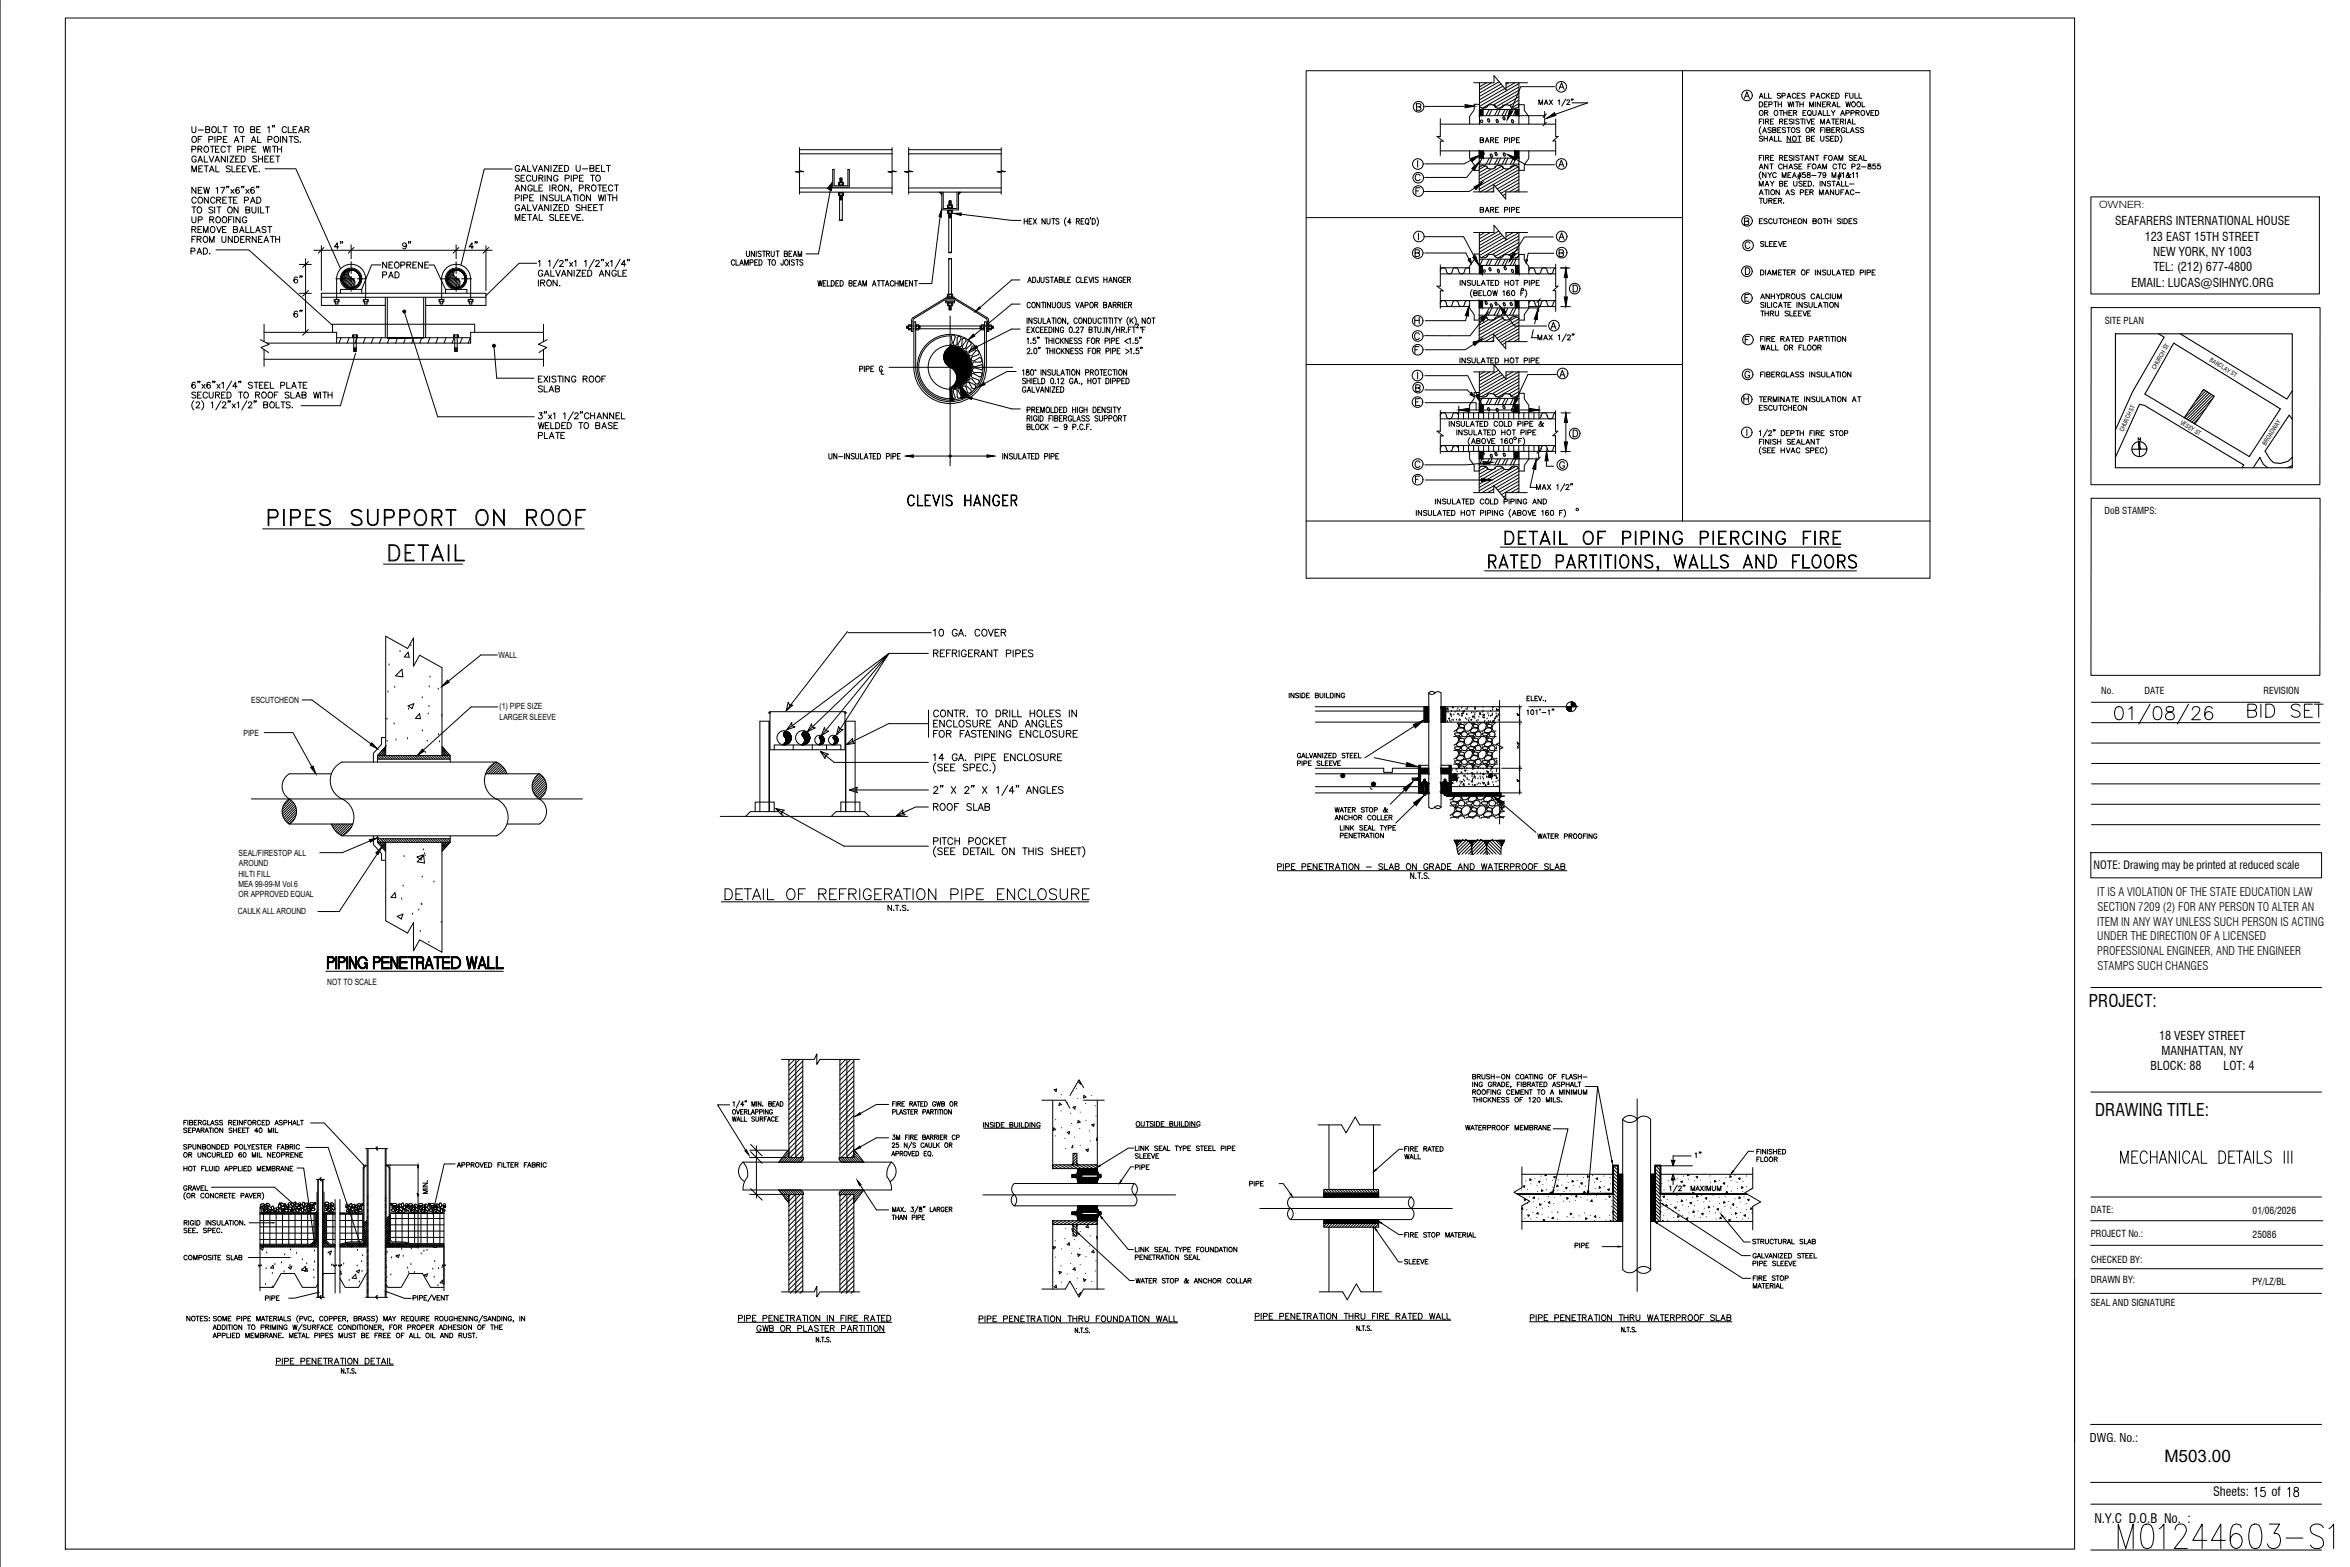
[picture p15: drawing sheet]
<svg xmlns="http://www.w3.org/2000/svg" width="914mm" height="610mm" viewBox="0 0 914 610" stroke-linecap="round" stroke-linejoin="round" font-family="sans-serif">
<defs><g id="words">
<g font-size="6.8">
<text x="812.8" y="391.9">PROJECT:</text>
<text x="815.3" y="434.3">DRAWING TITLE:</text>
</g>
<text font-size="6.7" x="842.2" y="568.7">M503.00</text>
<text font-size="5.1" x="814.9" y="592.4">N.Y.C D.O.B No. :</text>
<g font-size="5">
<text x="861.1" y="582.1">Sheets:</text>
<text x="883.8" y="582.1">of</text>
</g>
<g font-size="4.7">
<text x="823" y="87.6">SEAFARERS INTERNATIONAL HOUSE</text>
<text x="834.6" y="93.6">123 EAST 15TH STREET</text>
<text x="837.8" y="99.6">NEW YORK, NY 1003</text>
<text x="837.9" y="105.6">TEL: (212) 677-4800</text>
<text x="829.4" y="111.6">EMAIL: LUCAS@SIHNYC.ORG</text>
<text x="840.1" y="404.5">18 VESEY STREET</text>
<text x="841.1" y="410.4">MANHATTAN, NY</text>
<text x="836.8" y="416.4">BLOCK: 88</text>
<text x="865.2" y="416.4">LOT: 4</text>
<text x="813.2" y="560.8">DWG. No.:</text>
</g>
<g font-size="4.6">
<text x="816.1" y="348.6">IT IS A VIOLATION OF THE STATE EDUCATION LAW</text>
<text x="816.2" y="354.3">SECTION 7209 (2) FOR ANY PERSON TO ALTER AN</text>
<text x="816.1" y="360.1">ITEM IN ANY WAY UNLESS SUCH PERSON IS ACTING</text>
<text x="816.1" y="365.8">UNDER THE DIRECTION OF A LICENSED</text>
<text x="816.1" y="371.5">PROFESSIONAL ENGINEER, AND THE ENGINEER</text>
<text x="816.2" y="377.3">STAMPS SUCH CHANGES</text>
</g>
<text font-size="4.4" x="814.6" y="338.1">NOTE: Drawing may be printed at reduced scale</text>
<text font-size="3.9" x="816.8" y="80.9">OWNER:</text>
<g font-size="3.7">
<text x="819" y="126">SITE PLAN</text>
<text x="818.9" y="200.2">DoB STAMPS:</text>
<text x="817.6" y="270.2">No.</text>
<text x="834.4" y="270.2">DATE</text>
<text x="880.8" y="270.2">REVISION</text>
<text x="813.6" y="472">DATE:</text>
<text x="876.5" y="472.1">01/06/2026</text>
<text x="813.6" y="481.1">PROJECT No.:</text>
<text x="876.5" y="481.5">25086</text>
<text x="813.6" y="491.2">CHECKED BY:</text>
<text x="813.6" y="499.1">DRAWN BY:</text>
<text x="876.4" y="499.7">PY/LZ/BL</text>
<text x="813.5" y="508.2">SEAL AND SIGNATURE</text>
</g>
<text font-size="3.4" x="127.3" y="383.1">NOT TO SCALE</text>
<g font-size="3.3">
<text x="193.9" y="256.1">WALL</text>
<text x="97.7" y="273.5">ESCUTCHEON</text>
<text x="194.4" y="276">(1) PIPE SIZE</text>
<text x="194.4" y="280">LARGER SLEEVE</text>
<text x="94.8" y="286.2">PIPE</text>
<text x="92.8" y="333">SEAL/FIRESTOP ALL</text>
<text x="92.8" y="341">HILTI FILL</text>
<text x="93" y="337">AROUND</text>
<text x="92.8" y="345">MEA 99-99-M Vol.6</text>
<text x="92.8" y="349">OR APPROVED EQUAL</text>
<text x="92.6" y="355.5">CAULK ALL AROUND</text>
</g>
<g font-size="2.4">
<text x="838.7" y="144" transform="rotate(-60 838.7 144)">CHURCH ST</text>
<text x="859.6" y="140.5" transform="rotate(31 859.6 140.5)">BARCLAY ST</text>
<text x="848.1" y="164.8" transform="rotate(32 848.1 164.8)">VESEY ST</text>
<text x="826.2" y="168.1" transform="rotate(-65 826.2 168.1)">CHURCH ST</text>
<text x="881.7" y="173.3" transform="rotate(-57 881.7 173.3)">BROADWAY</text>
</g>
</g></defs>
<!-- layer: M-PS-DETAILS -->
<g fill="none" stroke="#000" stroke-width=".39">
<path d="M508.2 27.5h242.8v197.4h-242.8zM573.4 32.2h7.9v-2.8l4.7 5.6v-2.8h8.4M575.7 32.1v16.2M578.4 32.2l-2.7 1.6M580.3 32.2l-4.6 2.7M583.3 31.8l-7.6 4.4M584.1 32.7l-8.4 4.8M584.8 33.5l-9.1 5.3M585.5 34.5l-9.8 5.6M587 32.2l-1 .6M589.4 32.2l-3.4 2M591 32.2v16.1"/>
<path d="M591 39l-3.5 2M591 37.7l-7.6 4.4M591 36.4l-9.1 5.3M591 35.1l-9.9 5.8M591 33.8l-14.1 8.2M591 32.5l-15.3 8.9M602.8 38.8l1.3 1.9M604.1 38.8l-1.3 1.9M604.8 33.7h-13.1l-3.8 9.5M606.3 39.2l.4-.4v1.9M606.6 34.8l1-2.6 1 2.6M607 33.9h1.2"/>
<path d="M609.3 38.5l-1.6 2.8M609.7 39.3l.3-.5 .7 .4-1.1 1.5h1.2M611.5 38.6l-.1 .4M612.1 38.6l-.2 .4M654.7 27.5v175.2M678.7 38.3l1-2.6 1 2.6M679.1 37.4h1.2M684.6 39.6h.6a1.04 1.04 0 0 1 .7 1 1.04 1.04 0 0 1-.7 1h-.6zM684.6 38.2l.7-1.9 .8 1.9M684.8 37.6h1M686.6 36.3v1.9h1.1M687.7 39.6h-1.2v2h1.2"/>
<path d="M688.2 36.3v1.9h1.1M690.2 39.6h1.3M690.9 39.6v2M691.9 39.6v2M692.8 36.6l-.4-.3-.9 .3 .2 .4 1 .5 .1 .5-.4 .2-.9-.2M693.2 39.6v2M693.4 37.3l1.1-.1 .1-.7-1.2-.2v1.9M695.3 38.2l.8-1.9 .7 1.9M695.6 37.6h.9M695.7 39.6l.5 2 .4-2 .5 2 .4-2M697.9 39.6v2M698.7 39.6h1.3"/>
<path d="M698.8 36.7a.72 .72 0 0 0-.9-.4 .72 .72 0 0 0-.5 .7v.5a.72 .72 0 0 0 .5 .7 .72 .72 0 0 0 .9-.4M699.3 39.6v2M699.3 37.2h.7M700.3 39.6v2M700.5 36.3h-1.2v1.9h1.2M701.6 39.6v2M702.4 36.6l-1.1-.2-.1 .5 1.1 .6 .1 .5-.5 .2-.8-.2M704.7 37.3l1.1-.1 .1-.7-1.2-.2v1.9M706.4 39.6v2M706.6 38.2l.8-1.9 .7 1.9M706.9 37.6h1M708.4 39.6v2l-1.3-2v2"/>
<path d="M710.1 36.7a.72 .72 0 0 0-.8-.4 .72 .72 0 0 0-.6 .7v.5a.72 .72 0 0 0 .6 .7 .72 .72 0 0 0 .8-.4M710.4 39.6h-1.3v2h1.3M710.6 36.3v1.9M711.1 37.1l.8 1.1M711.9 36.3l-1.3 1.3M712.6 37.2h.7M713.8 36.3h-1.2v1.9h1.2M714.3 36.3h.7a1.04 1.04 0 0 1 .7 1 1.04 1.04 0 0 1-.7 .9h-.7zM714.9 39.6v2h1.1M718.1 37.2h.7M718.2 39.6l.5 2 .5-2 .4 2 .5-2M719.3 36.3h-1.2v1.9"/>
<path d="M719.7 36.3v1.4l.6 .5 .6-.2 .1-1.7M720.6 39.9l.2-.2a.89 .89 0 0 1 1.2 1 .89 .89 0 0 1-1.4 .6zM721.8 36.3v1.9h1.1M722.9 39.7a.88 .88 0 0 1 1.1 1 .88 .88 0 0 1-1.3 .6l-.2-.9zM723.3 36.3v1.9h1.2M724.6 39.6v2h1.1M74.7 58.1l1.3-.1 .1-.9-1.4-.2v2.3M74.7 49.3v1.6l.6 .7 .8-.3 .1-2M74.9 53.4l.2-.2a1.1 1.1 0 0 1 1.4 1 1.1 1.1 0 0 1-1.4 1.1l-.4-.8zM77 58l1.4-.1 .1-.8-1.5-.2v2.3M77.1 54.2h.9M77.1 50.6h2"/>
<path d="M77.8 58l.8 1.2M78.6 53.1h-1.5v2.3M79.8 57a1.1 1.1 0 0 1 1.4 1.1 1.1 1.1 0 0 1-1.4 1l-.4-.8zM80 50.4l1.4-.2 .1-.7-1.5-.2v2.3l1.5-.2 .1-.6-.6-.4M81.3 54.3l1.3-.1 .1-.9-1.4-.2v2.3M81.8 56.9h1.6M82.6 49.6l.2-.2a1.1 1.1 0 0 1 1.4 1 1.1 1.1 0 0 1-1.4 1.1l-.4-.8zM82.6 56.9v2.3M83.6 53.1v2.3M83.8 58h1M84.5 54.3l1.4-.1 .1-.9-1.5-.2v2.3M84.9 49.3v2.3h1.3"/>
<path d="M85.3 56.9h-1.5v2.3h1.5M86.8 49.3h1.5M86.9 54.2h.9M87.5 49.3v2.3M87.7 57.4a.87 .87 0 0 0-1-.5 .87 .87 0 0 0-.7 .9 .97 .97 0 0 0 .3 1.2 .97 .97 0 0 0 1.2-.1l.2-.2M88.3 53.1h-1.4v2.3h1.4M88.3 56.9h1.6M89.1 56.9v2.3M90.9 49.3h1.6M91.1 55.4l1-2.3 .8 2.3M91.5 54.6h1.1M91.7 49.3v2.3"/>
<path d="M92.5 58.1l1.3-.1 .2-.9-1.5-.2v2.3M93.2 49.6l.2-.2a1.11 1.11 0 0 1 1.4 1 1.11 1.11 0 0 1-1.4 1.1l-.5-.8zM93.6 53.1h1.6M94.4 53.1v2.3M94.8 56.9v2.3M95.8 58.1l1.3-.1 .1-.9-1.4-.2v2.3M97.5 50.4l1.4-.2 .2-.5-.5-.4h-1.1v2.3l1.5-.2 .1-.6-.5-.4M97.8 55.4l.9-2.3 .9 2.3M98.1 58h.9M98.1 54.6h1.1M99.6 56.9h-1.5v2.3h1.5M99.9 50.4h.9"/>
<path d="M100.2 53.1v2.3h1.4M101.4 49.3h-1.5v2.3h1.5M102.4 56.9l.5 2.3 .6-2.3 .6 2.3 .5-2.3M104.2 49.7l.5-.4v2.3M104.3 54.3l1.3-.1 .1-.9-1.4-.2v2.3M105.1 56.9v2.3M106 56.9h1.5M106.2 48.9h-.2h.2l-.2 .6M106.7 56.9v2.3M106.9 48.9h-.3h.3l-.3 .6M107.1 53.2a1.11 1.11 0 0 1 1.4 1 1.11 1.11 0 0 1-1.4 1.1l-.5-.8zM108 58h1.6"/>
<path d="M108 56.9v2.3M109.1 53.1v2.3M109.6 56.9v2.3M111.5 49.8a.86 .86 0 0 0-1-.6 .86 .86 0 0 0-.7 .9v.6a.86 .86 0 0 0 .7 .9 .86 .86 0 0 0 1-.6M111.6 53.1v2.3l-1.6-2.3v2.3M112.1 49.3v2.3h1.4M112.5 53.1h1.5M113.3 53.1v2.3M114 50.4h1M115.5 49.3h-1.5v2.3h1.5M116.1 53.4l-.6-.3-1 .3 .2 .6 1.4 .7v.4l-.6 .3-1-.3M116.2 51.6l.9-2.3 .9 2.3"/>
<path d="M116.5 50.8h1.1M116.9 55.2l.1 .1M118.7 50.4l1.3-.2 .1-.7-1.4-.2v2.3M119.4 50.4l.8 1.2M311.1 57.4v9l1.6 .4h-3.2l1.6 .4v8.3M311.1 58.2h36M311.1 59.8h36M347.1 57.4v9l1.6 .4h-3.2l1.6 .4v8.3M353.6 57.4v9l1.6 .4h-3.2l1.6 .4v8.3M353.6 58.2h36M353.6 59.8h36M389.6 57.4v9l1.6 .4h-3.2l1.6 .4v8.3"/>
<path d="M551.2 41.6l1.4-.2 .3-.3-.1-.5-1.6-.3v2.6l1.6-.2 .1-.6-.6-.5M554.5 41.4h19.1M560.4 46.2v6.9h-1.2l2.4 1.8h-1.2M560.4 54.9v5.6M560.4 58.7h44.9M560.4 48.3h44.9M571.8 58.7v2.9l1.8 2.5v2.2M575.6 58.7v15.9M575.6 40.6h-2v2.1l-1.8 2.5v2.9M575.6 45h25.4M575.6 42.6h15.5M575.7 41.1l.1 .5 .7 .4"/>
<path d="M575.9 54.5l1.2-.1 .2-.5-.5-.3h-.9v1.9l1.3-.2 .1-.5-.5-.3M576.5 42h1.3M576.7 59.4v-.4a.68 .68 0 0 1 .7 .4 .68 .68 0 0 1-.2 .8l-.5-.8M576.7 42.5l-1.1 2.4M577 42.7v2.3M577.2 58.8v2.7M577.9 55.5l.8-1.9 .7 1.9M578.2 54.8h.9M578.7 41.1h.1M578.7 41.3l-.9 .7M579.5 46.4l-.3-.2a.69 .69 0 0 0-.3 .7 .69 .69 0 0 0 .7 .5l-.1-.9M579.5 42.6l-1.3 2.4"/>
<path d="M579.9 54.5l1.2-.1 .1-.7-1.3-.1v1.9M580 60a.69 .69 0 0 1 .6 .5 .69 .69 0 0 1-.2 .7l-.5-.5zM580.5 42.6l-1.1 2.4M580.6 54.5l.6 1M580.9 40.8a1.68 1.68 0 0 0-2.2 .7M580.9 40.8l.8 .5M581.7 41.3l.1 .3M581.7 59.5v.1a.68 .68 0 0 0 .7 .9l.1-.2M581.7 59.5l.1-.2a.67 .67 0 0 1 .7 1M581.8 41.1h.1M581.8 41.6a2.08 2.08 0 0 0 2.1 .5M581.9 54.5h.7"/>
<path d="M582.3 46.5a.69 .69 0 0 1 .6 .5 .69 .69 0 0 1-.2 .7l-.5-.5zM582.8 42.5l-1.3 2.5M583.1 53.6h-1.2v1.9h1.2M583.8 42.5l-1.1 2.5M584.8 41.1h.1M584.8 45.8l.1-.4a.68 .68 0 0 1 .7 .5 .68 .68 0 0 1-.3 .8l-.3-.3M584.8 45.9l.2 .5M584.9 41.3l-1 .8M585 59.5a.68 .68 0 0 1 .7 .5 .68 .68 0 0 1-.3 .8l-.4-.6zM585.4 54.6l1.1-.1 .1-.8-1.2-.1v1.9M585.7 42.5l-1.3 2.5M586.7 42.5l-1.1 2.5"/>
<path d="M587.4 53.6v1.9M587.5 41.1l-.5-.2a2.12 2.12 0 0 0-2.1 .3M587.5 41.1l.4 .4M587.8 41.5l.4 .4M587.9 41.1h.1M588.1 54.6l1.1-.1 .1-.8-1.2-.1v1.9M588.4 47.7v-.1a.64 .64 0 0 1 0-1.1l.3 .2a.68 .68 0 0 1-.1 1.1l-.1-.1M588.9 42.6l-1.3 2.4M589.4 58.8v2.7M589.9 42.6l-1.1 2.4M590.1 54.5h.7M590.8 41.6a2.21 2.21 0 0 1-2.4 .4l-.2-.1"/>
<path d="M590.8 41.2h.1M591 40.3l-2.8 1.6M591 58.7v16M591 41l-.2 .6M591.1 40.7h2v2.2l1.8 2.5v2.9M591.3 53.6h-1.2v1.9h1.2M594.9 58.7v2.9l-1.8 2.5v2.2M598.8 40.7v-1.9l.7 1.9 .7-1.9v1.9M600.9 40.7l.7-1.9 .7 1.9M601 43.3v5M601.2 40.1h.9M601.7 44.3l-1.3 1.4"/>
<path d="M601.7 47.6l-1.3 1.4M605.3 46.2v6.9h1l-2 1.7h1v5.6M611.6 40h6.2l-12.7 4.5M684.6 47.2h.7M684.9 43.1a.89 .89 0 0 1 1.2 .9 .89 .89 0 0 1-1.4 .6l-.1-.9zM685.2 49.3a1.98 1.98 0 0 0 0 2.9M685.8 46.3h-1.2v2M685.9 53.3l-.5-.3-.8 .3 .1 .4 1.1 .5 .1 .5-.5 .2-.8-.2M685.9 51.6l.7-2 .7 2M686.1 50.9h1M686.2 46.3v2M686.4 53v1.9"/>
<path d="M686.4 53.9h1.3M686.5 40.6h.8M686.6 43.9l1.1-.1 .1-.7-1.2-.1v1.9M687 47.2l1.1-.1 .2-.4-.5-.4h-.8v2M687.3 43.9l.6 1M687.6 47.2l.7 1.1M687.7 53v1.9M688.3 40.6h1.1l.1-.8-1.2-.2v2M688.5 54.9l.7-1.9 .7 1.9M688.7 54.3h1M688.9 47.2h.8M689.2 49.9l-.5-.3-.8 .3 .2 .5 1 .4 .1 .5-.5 .3-.8-.3"/>
<path d="M689.8 50.6l1.1-.1 .1-.7-1.2-.2v2l1.2-.2v-.6l-.4-.2M690.1 46.3h-1.2v2h1.2M690.5 53v1.9h1.1M690.5 43.2l.2-.1a.88 .88 0 0 1 1.1 .9 .88 .88 0 0 1-1.3 .6zM691.7 50.6h.7M691.9 40.6h1.3M692.1 53v1.9h1.1M692.4 43h1.3M692.4 47.2l1.2-.1 .1-.6-1.3-.2v2M692.9 49.6h-1.2v2h1.2M693 43v1.9M693.1 47.2l.6 1.1"/>
<path d="M694 43v1.9M694 43.9h1.3M694.4 47.2h.7M694.8 49.9l-.5-.3-.8 .3 .2 .5 1 .4 .1 .5-.5 .3-.8-.3M695.1 55.3h5.8M695.3 49.6h1.3M695.3 43v1.9M695.6 46.3h-1.2v2h1.2M696 49.6v2M696.1 43.9h.7M696.7 53v1.9l-1.3-1.9v1.9M697.2 49.9l.2-.2a.87 .87 0 0 1 1.1 1 .87 .87 0 0 1-1.3 .6z"/>
<path d="M697.3 43h-1.2v1.9h1.2M697.5 46.6l-.5-.3-.8 .3 .1 .5 1.2 .6-.5 .6-.8-.3M697.6 53.3l.2-.2a.89 .89 0 0 1 1.2 .9 .89 .89 0 0 1-1.4 .7zM697.8 43.9l1.1-.1 .2-.5-.4-.3h-.9v1.9M698 46.3v2M698.5 43.9l.6 1M699.5 53h1.3M700 46.6l-.4-.3-.8 .3 .1 .5 1.1 .4-.1 .7-.7 .1-.4-.3M700.2 53v1.9M700.3 49.9l-.4-.3-.9 .3 .2 .5 1 .4 .1 .5-.4 .3-.9-.3M700.3 40.6h1.3M700.6 46.3h1.3"/>
<path d="M701.3 46.3v2M701.5 43.9h.8M702.3 46.3v2M702.8 43h-1.3v1.9h1.3M702.8 49.9l.2-.2a.87 .87 0 0 1 1.2 1 .87 .87 0 0 1-1.4 .6zM702.9 53.9l1.1-.1 .2-.4-.4-.4h-.9v1.9l1.1-.1 .2-.5-.4-.4M703 46.3l.8 2 .7-2M703.7 43.1a.88 .88 0 0 1 1.1 .9 .88 .88 0 0 1-1.3 .6l-.2-.9zM704.1 41.6v-2l.8 2 .7-2v2M704.1 44.5l.6 .6M704.7 50.6l1.1-.1 .1-.7-1.2-.2v2M704.9 53.9h.7"/>
<path d="M704.9 47.2h.7M705.3 43v1.3l.6 .6 .6-.3 .1-1.6M705.3 50.6l.7 1M706.1 53h-1.2v1.9h1.2M706.1 46.3h-1.2v2h1.2M707.4 44.9l.7-1.9 .8 1.9M707.7 44.3h.9M708.4 53v1.4l.6 .5 .6-.2 .1-1.7M708.4 48.3v-2l.7 2 .8-2v2M708.4 50.6h.7M709.1 40.6h.8M709.4 43v1.9h1.1"/>
<path d="M709.6 49.6h-1.2v2M710.1 49.6v2M710.6 48.3l.8-2 .7 2M710.8 50.6l1.1-.1 .1-.7-1.2-.2v2l1.2-.2v-.6l-.4-.2M710.9 40.6l1.1-.2 .2-.4-.4-.4h-.9v2M710.9 47.6h.9M711 43v1.9h1.1M711.6 40.6l.6 1M711.8 53.3l-.5-.3-.9 .3 .2 .4 1 .5 .2 .5-.5 .2-.9-.2M712.3 53.9h.7M712.6 43l.7 .9 .8-.9M712.7 46.3h1.3"/>
<path d="M712.8 50.6h.7M712.9 41.6l.7-2 .7 2M713.1 40.9h1M713.3 43.9v1M713.3 46.3v2M713.5 53h-1.2v1.9h1.2M714 49.6h-1.2v2h1.2M714.1 53h.6a1.04 1.04 0 0 1 .7 1 1.04 1.04 0 0 1-.7 .9h-.6zM714.3 47.2h.8M714.5 50.6l1.1-.1 .2-.5-.4-.4h-.9v2M715.2 50.6l.6 1M715.5 46.3h-1.2v2h1.2"/>
<path d="M716 52.6a1.98 1.98 0 0 1 0 3M716.1 47.2l1.1-.1 .1-.6-1.2-.2v2M716.2 44.9l.7-1.9 .8 1.9M716.5 44.3h.9M716.7 47.2l.7 1.1M717.9 50.1a.72 .72 0 0 0-.9-.5 .72 .72 0 0 0-.5 .8v.4a.7 .7 0 0 0 .7 .8 .7 .7 0 0 0 .7-.8h-.5M718.1 46.3v2M718.2 44l1.1-.1 .2-.8-1.3-.1v1.9M718.4 49.6v2h1.1M718.8 48.3l.7-2 .8 2M719.1 47.6h.9M720 51.6l.7-2 .8 2"/>
<path d="M720.2 44l1.1-.1 .1-.8-1.2-.1v1.9M720.3 50.9h.9M720.8 46.3v2h1.2M722.1 43.9l1.1-.1 .1-.7-1.2-.1v1.9M722.8 43.9l.6 1M723.3 49.9l-.4-.3-.9 .3 .2 .5 1 .4 .1 .5-.4 .3-.9-.3M724.3 43.2l.2-.1a.89 .89 0 0 1 1.1 .9 .89 .89 0 0 1-1.3 .6zM725.2 49.9l-.5-.3-.8 .3 .2 .5 1 .4-.1 .7-1.1-.2M726.1 43l.8 1.9 .7-1.9M728 43.9h.7M729.2 43h-1.2v1.9h1.2M729.7 43h.7a1.05 1.05 0 0 1 .7 .9 1.05 1.05 0 0 1-.7 1h-.7z"/>
<path d="M74.7 66.9v-2.4l.8 2.4 .9-2.4v2.4M76.2 72.9v2.3l-1.5-2.3v2.3M76.3 61.3a.86 .86 0 0 0-1-.6 .86 .86 0 0 0-.6 .9v.5a.84 .84 0 0 0 .8 1 .84 .84 0 0 0 .8-1h-.5M76.3 77.3a.87 .87 0 0 0-.9-.6 .87 .87 0 0 0-.7 .9 .98 .98 0 0 0 .3 1.2 .98 .98 0 0 0 1.2-.1l.1-.2M77 63.1l.9-2.4 .9 2.4M77.1 74h.9M77.2 77a1.03 1.03 0 0 1 1.7 .9 1.03 1.03 0 0 1-1.7 .8l-.2-.6zM77.3 65.6h.9M77.3 62.3h1.2M78.6 72.9h-1.5v2.3h1.5M78.8 64.5h-1.5v2.4h1.5M79.3 72.9l.5 2.3 .6-2.3 .5 2.3 .6-2.3"/>
<path d="M79.5 60.7v2.4h1.3M79.5 64.5h1.5M80.3 64.5v2.4M81.1 76.7v2.4l-1.6-2.4v2.4M81.4 60.7l.9 2.4 .9-2.4M81.5 66.9l.9-2.4 .9 2.4M81.8 66.1h1.2M83.6 63.1l.9-2.4 .9 2.4M83.7 77.3a.87 .87 0 0 0-1-.6 .87 .87 0 0 0-.7 .9 .97 .97 0 0 0 .3 1.2 .97 .97 0 0 0 1.2-.1l.2-.2M84 64.5v2.4h1.3M84 62.3h1.1M84.1 73.3l.5-.4v2.3"/>
<path d="M84.3 77.8l1.4-.1 .1-.8-1.5-.2v2.4M85.1 77.8l.8 1.3M85.9 72.9h1.6l-1.2 2.3M86.7 77.8h.9M87.7 60.7v2.4l-1.6-2.4v2.4M88.1 76.7h-1.4v2.4h1.4M88.4 72.5h-.3h.3l-.3 .6M88.6 60.7v2.4M88.8 76.7h1.6M89 72.5h-.2h.2l-.2 .6M89.5 60.7h1.5l-1.5 2.4h1.5M89.6 64.9l-.6-.4-.8 .1-.1 .7 1.2 .5 .3 .7-.6 .4-1-.4"/>
<path d="M89.6 76.7v2.4M89.8 73.7l1.3 1.5M90.3 64.5v2.4h1.3M90.8 77.8h.9M91.1 73.7l-1.3 1.5M91.7 61.8h.9M92.2 65.6h.8M92.3 76.7h-1.5v2.4h1.5M93.1 73.2l-.1-.2a1.16 1.16 0 0 0-1.4 .8 1.16 1.16 0 0 0 .8 1.4 .73 .73 0 0 0 .8-.6 .73 .73 0 0 0-.7-.8 .73 .73 0 0 0-.8 .6M93.2 60.7h-1.5v2.4h1.5M93.6 64.5h-1.4v2.4h1.4M93.8 60.7h.8a1.25 1.25 0 0 1 .9 1.2 1.25 1.25 0 0 1-.9 1.2h-.8z"/>
<path d="M94.2 72.5h-.2h.2l-.2 .6M94.3 65.6h.9M94.9 72.5h-.2h.2l-.2 .6M95.1 77.9l1.3-.1 .2-.9-1.5-.2v2.4M95.7 73.7l1.2 1.5M95.8 64.5h-1.5v2.4h1.5M96.4 64.5l.9 2.4 .9-2.4M96.9 73.7l-1.2 1.5M97.5 79.1l.9-2.4 .9 2.4M97.8 78.3h1.1M98.7 65.6h.9M98.9 73.2l-.1-.2a1.16 1.16 0 0 0-1.4 .8 1.16 1.16 0 0 0 .8 1.4 .73 .73 0 0 0 .8-.7 .73 .73 0 0 0-.7-.7 .73 .73 0 0 0-.7 .6"/>
<path d="M99.9 61l-.6-.3-1 .3 .3 .6 1.3 .8v.3l-.6 .4-1-.4M99.9 76.7h.8a1.27 1.27 0 0 1 .8 1.2 1.27 1.27 0 0 1-.8 1.2h-.8zM100 72.5h-.2h.2l-.2 .6M100.1 64.5h-1.4v2.4h1.4M100.6 61.8h1.6M100.6 60.7v2.4M100.7 72.5h-.2h.2l-.2 .6M100.9 66.7l.1 .1M102.2 60.7v2.4M103 61.8h.9M103.2 65.7h11.9l17.4 38.8M104.5 60.7h-1.5v2.4h1.5"/>
<path d="M105.2 61.8h.9M106.6 60.7h-1.4v2.4h1.4M107.3 60.7h1.6M108.1 60.7v2.4M199.3 65.7h-10.9l-9 37.3M200.5 77l1.3-.1 .2-.9-1.5-.2v2.3M200.5 74.3l.9-2.3 .9 2.3M200.8 73.5h1.2M202.1 68.5l-.6-.3-.8 .1-.1 .6 1.2 .6 .3 .7-.6 .3-1-.3M202.2 64.9a.86 .86 0 0 0-1-.6 .86 .86 0 0 0-.7 .9v.6a.84 .84 0 0 0 .8 .9 .84 .84 0 0 0 .9-.9h-.6M202.7 69.3h.9M202.8 66.7l1-2.4 .8 2.4"/>
<path d="M202.8 75.8v2.3M203.2 65.9h1.1M203.8 77l1.3-.1 .1-.9-1.4-.2v2.3M204.2 68.2h-1.5v2.3h1.5M204.5 72v2.3l-1.6-2.3v2.3M205.3 79.6v2.4h1.4M205.3 64.3v2.4h1.4M206.1 76.9h.9M206.5 68.7a.86 .86 0 0 0-.9-.6 .86 .86 0 0 0-.7 .9v.6a.86 .86 0 0 0 .7 .9 .86 .86 0 0 0 .9-.5M207.1 72.5a.87 .87 0 0 0-1-.5 .87 .87 0 0 0-.7 .9 .97 .97 0 0 0 .3 1.2 .97 .97 0 0 0 1.3-.1l.1-.6h-.6M207.2 79.6l.9 2.4 .9-2.4M207.2 68.2v1.6l.7 .7 .8-.3 .1-2"/>
<path d="M207.2 64.3l.9 2.4 .9-2.4M207.6 75.8h-1.5v2.3h1.5M207.8 72v2.3h1.3M209.5 66.7l.9-2.4 .9 2.4M209.7 69.3l1.3-.1 .2-.8-1.5-.2v2.3M209.7 73.1h.9M209.8 65.9h1.1M210.4 75.8v2.3M210.5 69.3l.8 1.2M211.2 72h-1.5v2.3h1.5M212 68.2v2.3M212.8 75.8v2.3l-1.5-2.3v2.3"/>
<path d="M213.5 79.6v2.4l-1.6-2.4v2.4M213.5 64.3v2.4l-1.6-2.4v2.4M214 72v2.3M214.4 64.3v2.4M214.4 79.6v2.4M214.5 68.2v2.3l-1.6-2.3v2.3M214.9 73.1l1.3-.1 .1-.8-1.4-.2v2.3M215.3 79.6h1.6l-1.6 2.4h1.6M215.3 76.1l-.6-.3-1 .3 .3 .6 1.3 .8v.3l-.6 .3-1-.3M215.3 64.3h1.6l-1.6 2.4h1.6M215.6 73.1l.8 1.2M216 75.8v1.7l.6 .6 .8-.3 .2-2"/>
<path d="M217.1 68.7a.87 .87 0 0 0-1-.5 .87 .87 0 0 0-.7 .8v.6a.85 .85 0 0 0 .9 .9 .85 .85 0 0 0 .8-.9h-.6M217.6 65.5h.8M217.7 72.1a1.11 1.11 0 0 1 1.3 1 1.11 1.11 0 0 1-1.3 1.1l-.5-.8zM218.4 75.8v2.3h1.4M219 79.6h-1.4v2.4h1.4M219 64.3h-1.4v2.4h1.4M219.7 79.6h.8a1.25 1.25 0 0 1 .8 1.2 1.25 1.25 0 0 1-.8 1.2h-.8zM219.7 64.3h.8a1.25 1.25 0 0 1 .8 1.2 1.25 1.25 0 0 1-.8 1.2h-.8zM219.9 69.4l1.4-.1 .1-.9-1.5-.2v2.3M220.4 78.1l.9-2.3 .8 2.3M220.7 77.4h1.1M221.3 72v2.3l-1.6-2.3v2.3"/>
<path d="M222.3 68.2v2.3M222.4 74.2h-.3h.3l-.3 .6M222.8 75.8h1.6M223.2 69.4l1.3-.1 .1-.9-1.4-.2v2.3M223.6 75.8v2.3M224.2 64.3v1.7l.7 .7 .7-.3 .1-2.1M224.9 75.8v2.3M225.4 73.2l1.4-.1 .1-.9-1.5-.2v2.3M225.5 69.3h.9M225.7 79.9l-.5-.3-.8 .1-.1 .7 1.2 .5 .2 .7-.5 .4-1-.4M226 76.1a1.08 1.08 0 0 1 1.5 .2 1.08 1.08 0 0 1-.2 1.5l-.2 .2a1.14 1.14 0 0 1-1.3-.5 1.14 1.14 0 0 1 .2-1.4zM226.4 79.6v2.4"/>
<path d="M226.7 65.7h2M227 68.2h-1.5v2.3h1.5M227.8 73.1l1.3-.1 .2-.6-.5-.4h-1v2.3M228 79.6v2.4M228.6 73.1l.7 1.2M229.6 65.5l1.3-.2 .2-.5-.5-.5h-1v2.4l1.4-.2 .1-.6-.5-.4M229.8 75.8v2.3l-1.6-2.3v2.3M229.8 68.2h1.6M230.4 79.6h-1.5v2.4h1.5M230.6 72.1a1.11 1.11 0 0 1 1.4 1 1.11 1.11 0 0 1-1.4 1.1l-.5-.8zM230.6 68.2v2.3M231.9 65.5h.9"/>
<path d="M232 68.5l.3-.2a1.1 1.1 0 0 1 1.3 1 1.1 1.1 0 0 1-1.3 1.1l-.5-.8zM232.5 79.6h-1.5v2.4h1.5M232.6 72h1.6M232.8 75.8l.6 2.3 .5-2.3 .6 2.3 .6-2.3M233.2 79.6h1.5M233.4 64.3h-1.5v2.4h1.5M233.4 72v2.3M233.9 79.6v2.4M234.1 64.3v2.4h1.3M234.6 73.1h.9M235.5 75.8v2.3M236 64.3h1.5"/>
<path d="M236.1 72h-1.5v2.3h1.5M236.4 75.8h1.6M236.7 64.3v2.4M237.2 75.8v2.3M238.4 72.5a.86 .86 0 0 0-1-.5 .86 .86 0 0 0-.7 .9 .97 .97 0 0 0 .3 1.2 .97 .97 0 0 0 1.3-.1l.1-.2M238.4 76.9h1.6M238.4 75.8v2.3M239.1 72h1.6M239.9 72v2.3M240 75.8v2.3M311.1 74.7h36M311.1 73.1h36"/>
<path d="M323.1 73.9l-4.6 24.9h-4.9M324 65.9h.6v6.4h5.3v-6.4h.6v6.9h-6.5zM326.4 71v1.1M326.4 74.9v1.2M326.4 75h1.7M326.4 71h1.7M326.4 72.1h1.7M326.4 76.1h1.7M326.4 71l.3 .2M326.4 75l.3 .2M326.7 76.2v9.5M326.7 76.9h1"/>
<path d="M326.7 77.6h1M326.7 77.3h1M326.7 69.4h1M326.7 69.7h1M326.7 70.1h1M326.7 70.4h1M326.7 70.8h1M326.7 76.6h1M326.7 76.2h1M326.7 71.2l.5-.2 .5 .2M326.7 71.8l.5 .3 .5-.3M326.7 75.2l.5-.3 .5 .3"/>
<path d="M326.7 75.8l.5 .3 .5-.3M326.7 71.8l-.3 .3M326.7 75.8l-.3 .3M326.7 71.2v.6M326.7 75.2v.6M326.9 69.2h.7M326.9 77.1h.7M326.9 77.4h.7M326.9 77.8h.7M326.9 69.6h.7M326.9 70.6h.7M326.9 70.3h.7"/>
<path d="M326.9 69.9h.7M326.9 76.4h.7M326.9 76.8h.7M327.7 71.8l.4 .3M327.7 75.8l.4 .3M327.7 71.2v.6M327.7 75.2v.6M327.8 76.2v9.5M328.1 71v1.1M328.1 74.9v1.2M328.1 71l-.4 .2M328.1 75l-.4 .2"/>
<path d="M353.6 74.7h36M353.6 73.1h36M366.5 74.7v7h6.4v-7M367 74.7v6.4h5.4v-6.4M368.8 79.8l.4 .3M368.8 79.8l-.1 1M368.9 79.8h1.6M369.2 79.6h1M369.2 78.3h1M369.2 78.6h1M369.2 78.9h1M369.2 79.3h1"/>
<path d="M369.4 78.1h.6M369.4 79.1h.6M369.4 78.4h.6M369.4 79.4h.6M369.4 78.8h.6M370.5 79.8l.2 .1M370.5 79.8l-.3 .3-.5-.3-.5 .3M370.7 79.9v.9M550.9 74.3h1M551.6 62.4v2.6M552.5 73h-1.6v2.6M552.6 68.3a.96 .96 0 0 0-1.1-.6 .96 .96 0 0 0-.8 1v.6a.96 .96 0 0 0 .8 1 .96 .96 0 0 0 1.1-.6"/>
<path d="M573.2 65.9l-2.5 3.1h-16.3M573.3 74.7h7.9v-2.8l4.7 5.5v-2.7h8.4M573.6 66.3h2M573.9 73.1l-2.3 1.4h-17.3M575.6 63.9h15.4M575.6 61.5h15.4M575.6 60.6l-5.9 3.2h-15.3M575.7 64.9a2.13 2.13 0 0 1 2.3-.4l.6 .4M575.7 64.9v.5M576.7 61.5l-1.1 2.4M578 64.5l-2.4 1.4M578.7 65.4h.1"/>
<path d="M578.7 65.2v-.2l.1 .3M578.8 65.3a2.24 2.24 0 0 0 2.4 .3l.2-.1M578.8 65.3l-3.2 1.9M579.5 61.5l-1.2 2.4M580.3 65.8l-4.7 2.7M580.5 61.5l-1.1 2.4M581.2 74.3l-.6 .3M581.2 72.9l-3.2 1.8M581.7 65.2l-.3 .3M581.8 65.3h.1M581.8 64.9l-.1 .3M582.6 64.4l-.8 .5"/>
<path d="M582.7 64.5h1.2M582.9 61.5l-1.3 2.4M583.9 61.5l-1.2 2.4M583.9 64.4l.8 .5M584.4 64.6l-8.8 5.2M584.8 64.9v.1M584.8 65l.1 .3M584.8 65.4h.1M585.2 65.5l-9.6 5.6M585.7 61.5l-1.2 2.4M585.9 75.4l-1.2 .7M586.8 61.5l-1.2 2.4"/>
<path d="M587.9 65.4h.1M587.9 64.9l-.1 .2M588.2 64.6l.5-.1a1.63 1.63 0 0 1 2.3 1.1M588.2 64.6l-.4 .5a2 2 0 0 1-2.2 .6l-.7-.5M588.9 61.5l-1.2 2.4M589.4 64.4l-13.8 8M589.7 60.4l.1 .1M589.7 60.4l-.1-1a.69 .69 0 0 1 .6 .5 .69 .69 0 0 1-.2 .8l-.2-.1M589.8 61.9l3.9 2.2h11.2M589.9 61.5l-1.1 2.4M590.7 64.9l-15.1 8.8M590.9 65.4h.1"/>
<path d="M591 72.5l-3.8 2.2M591 73.7l-1.7 1M591 71.2l-7 4M591 69.9l-7.7 4.5M591 68.6l-8.5 4.9M591 67.2l-9.3 5.3M591 66l-15 8.7M591 64h.1M591.1 66.3h2M606.5 64.9l1-2.6 1 2.6M606.9 64.1h1.2M684.6 65.7l.7-1.9 .8 1.9"/>
<path d="M684.6 72.4v-1.9l.7 1.9 .8-1.9v1.9M684.6 75.8l.7-2 .8 2M684.6 61.4h.7M684.6 77.2h1.3M684.8 65.1h1M684.8 75.1h1M685.2 66.8a1.98 1.98 0 0 0 0 2.9M685.2 77.2v1.9M685.8 60.5h-1.2v1.9M686.2 77.2v1.3l.6 .6 .5-.1 .2-.5v-1.3M686.2 60.5v1.9M686.6 73.8h1.3"/>
<path d="M686.8 72.4l.7-1.9 .8 1.9M687 61.4l1.1-.1 .2-.5-.5-.3h-.8v1.9M687.1 71.8h.9M687.2 67.1v2l-1.3-2v2M687.3 73.8v2M687.6 61.4l.7 1M687.9 63.8v1.9l-1.3-1.9v1.9M687.9 67.1l.7 1 .8-1M688.3 78.1l1.1-.1 .1-.7-1.2-.1v1.9M688.3 73.8v2M688.6 63.8h1.3M688.6 68.1v1"/>
<path d="M688.8 70.5l.8 .9 .7-.9M688.9 61.4h.8M688.9 78.1l.7 1M689.3 63.8v1.9M689.4 73.9a.88 .88 0 0 1 1.1 .9 .88 .88 0 0 1-1.3 .7l-.2-.9zM689.6 71.4v1M690.1 60.5h-1.2v1.9h1.2M690.2 78.1h.8M691.2 67.6a.72 .72 0 0 0-.9-.5 .72 .72 0 0 0-.5 .8v.4a.72 .72 0 0 0 .5 .8 .72 .72 0 0 0 .9-.5M691.4 77.2h-1.2v1.9h1.2M692 78.1l1.1-.1 .1-.7-1.2-.1v1.9M692.4 73.8v2l-1.4-2v2"/>
<path d="M692.4 61.4l1.2-.1 .1-.7-1.3-.1v1.9M692.4 71.4l1.2-.1 .1-.6-1.3-.2v1.9l1.2-.1 .1-.5-.4-.4M692.6 78.1l.7 1M693.1 61.4l.6 1M693.5 64.3a.72 .72 0 0 0-.9-.5 .72 .72 0 0 0-.5 .7v.5a.72 .72 0 0 0 .5 .7 .72 .72 0 0 0 .9-.4M693.5 69.1v-2l.7 2 .7-2v2M694 78.9l.1 .1M694 63.8v1.9M694 64.7h1.3M694.4 61.4h.7M694.4 71.4h.7M694.9 75.8l.7-2 .7 2"/>
<path d="M695.1 75.1h1M695.3 63.8v1.9M695.6 60.5h-1.2v1.9h1.2M695.6 70.5h-1.2v1.9h1.2M695.7 68.1h.7M696.1 65.7l.7-1.9 .7 1.9M696.3 65.1h1M696.9 67.1h-1.2v2h1.2M697.5 60.7l-.5-.2-.8 .2 .1 .5 1.2 .6-.5 .6-.8-.3M697.5 69.1l.7-2 .7 2M697.7 68.4h1M697.9 70.5v1.4l.6 .5 .6-.2 .1-1.7"/>
<path d="M698 60.5v1.9M698.2 74.1l-.5-.3-.8 .3 .2 .5 1.1 .6-.5 .6-.8-.3M699.4 64.1l-.5-.3-.8 .3 .2 .4 1 .5 .1 .5-.5 .2-.8-.2M699.5 68.7h1.3M699.6 68.2h1.3M700 64.7h.7M700 60.7l-.4-.2-.8 .2 .1 .5 1.1 .5-.1 .6-.7 .1-.4-.3M700.2 67.1l-.6 2.6M700.5 74.8h1.1l.1-.8-1.2-.2v2M700.6 60.5h1.3M700.8 67.1l-.6 2.6M701.2 63.8h-1.2v1.9h1.2"/>
<path d="M701.3 70.8l-.5-.3-.8 .3 .2 .4 1 .5-.1 .6-1.1-.1M701.3 60.5v1.9M701.8 71.4h.8M702.3 62.4l.7-1.9 .8 1.9M702.4 67.1h-1v.9a.69 .69 0 0 1 1 0 .69 .69 0 0 1-.1 1 .69 .69 0 0 1-1-.3M702.5 74.8h.7M702.6 61.8h.9M703 70.5h-1.2v1.9h1.2M703.3 67.2v.6a.8 .8 0 0 1 .9 .3 .8 .8 0 0 1 0 .9l-1-.1v-.6l1.1-.7-.1-.4zM703.5 64.7h.7M703.6 70.5h.6a1.05 1.05 0 0 1 .7 1 1.05 1.05 0 0 1-.7 .9h-.6zM703.7 73.8h-1.2v2h1.2"/>
<path d="M704.2 74.8l1.1-.1 .1-.7-1.2-.2v2M704.7 63.8h-1.2v1.9M704.9 74.8l.6 1M705 68.3h1.6M705.3 64.1l.2-.2a.88 .88 0 0 1 1.2 .9 .88 .88 0 0 1-1.4 .7zM705.6 60.5v1.9l-1.3-1.9v1.9M705.6 72.2l.1 .1M706.4 60.5h1.3M707 60.5v1.9M707.2 65.7l.7-1.9 .8 1.9M707.4 67.1h1.3l-1 2M707.5 65.1h.9"/>
<path d="M707.9 75.8v-2l.8 2 .7-2v2M708.2 70.5v1.9M709.2 65.7v-1.9l.8 1.9 .7-1.9v1.9M709.8 61.4h.7M710.2 75.8l.7-2 .7 2M710.3 70.5v1.9l-1.3-1.9v1.9M710.4 67.8a.61 .61 0 0 1-.8 .5 .61 .61 0 0 1-.2-1 .61 .61 0 0 1 1 .1v.4a.9 .9 0 0 1-.7 1.3l-.4-.3M710.4 75.1h1M711 60.5h-1.2v1.9M711.6 60.7a.85 .85 0 0 1 1.4 .7 .85 .85 0 0 1-1.4 .7zM712.3 70.8l-1.1-.2-.1 .5 1 .5 .2 .6-.5 .2-.8-.2M712.9 69.1v-2l.7 2 .7-2v2"/>
<path d="M712.9 70.5h1.3M713.5 62.4l.7-1.9 .8 1.9M713.5 73.8v2l-1.3-2v2M713.5 70.5v1.9M713.8 61.8h.9M714.2 73.8v1.4l.6 .6 .7-.3v-1.7M714.5 72.4l.8-1.9 .7 1.9M714.6 64.3a.72 .72 0 0 0-.8-.5 .72 .72 0 0 0-.6 .7v.5a.72 .72 0 0 0 .6 .7 .72 .72 0 0 0 .8-.4M714.8 71.8h.9M715.1 68.7h1.3M715.2 68.2h1.3M715.2 63.8h1.3"/>
<path d="M715.5 62.4v-1.9l.8 1.9 .7-1.9v1.9M715.8 63.8v1.9M715.8 67.1l-.6 2.6M716.3 74.8h.7M716.4 67.1l-.7 2.6M716.6 70.5v1.9h1.1M716.9 67.5l.4-.4v2M717.5 73.8h-1.2v2M718 75.8l.7-2 .8 2M718.1 70.5v1.9h1.2M718.2 64.3a.72 .72 0 0 0-.8-.5 .72 .72 0 0 0-.5 .7v.5a.72 .72 0 0 0 .5 .7 .72 .72 0 0 0 .8-.4M718.2 75.1h1"/>
<path d="M719.7 71.6h1.7M720.2 68l-.2-.2a1.15 1.15 0 0 1-1.6 1.1v-.6l.9-.7-.2-.5-.3 .3 .1 .5 .8 1.1 .5-.1M720.6 64.8l1.1-.1 .1-.7-1.2-.2v1.9M720.7 67.5l.5-.4v2M720.8 60.7l-.4-.2-.9 .2 .2 .5 1.1 .6-.4 .6-.9-.3M721.4 74.3a.72 .72 0 0 0-.8-.5 .72 .72 0 0 0-.6 .8v.4a.72 .72 0 0 0 .6 .8 .72 .72 0 0 0 .8-.5M721.4 61.4h.7M722 74.9h1.6M722.2 67.5l.5-.4v2M722.6 60.5h-1.2v1.9h1.2M722.6 64.3l.2-.4 .5-.1 .4 .6-1.2 1.3h1.3M723.2 62.4l.7-1.9 .7 1.9"/>
<path d="M723.4 61.8h1M724.4 64.9h1.6M725.2 60.5v1.9h1.1M727 63.9v.6l1.1 .6a.63 .63 0 0 1-.8 .7 .63 .63 0 0 1-.4-.9l1.1-.6-.4-.5zM729.7 63.8h-.9l-.1 .8a.69 .69 0 0 1 1.1 0 .69 .69 0 0 1-.2 1.1 .69 .69 0 0 1-1-.3M731.6 63.8h-.9l-.1 .8a.68 .68 0 0 1 1 0 .68 .68 0 0 1-.1 1.1 .68 .68 0 0 1-1-.3M74.3 97.7l1.4-.1 .1-.9-1.5-.2v2.3M74.7 89.3l1.3-.1 .2-.6-.5-.5h-1v2.4M74.7 84.3v1.7l.6 .7 .8-.4 .1-2M74.7 93.1h.9M74.7 80.5h1.5M75.5 89.3l.7 1.2"/>
<path d="M75.5 80.5v2.4M76.1 91.9h-1.4v2.4M76.7 98.8l.9-2.3 .9 2.3M76.7 93.1l1.3-.1 .1-.8-1.4-.3v2.4M76.9 80.8a1.08 1.08 0 0 1 1.5 .2 1.08 1.08 0 0 1-.1 1.5l-.3 .3a1.14 1.14 0 0 1-1.3-.5 1.14 1.14 0 0 1 .2-1.5zM77 98.1h1.1M77 89.3h.9M77.1 85.6l1.4-.2 .1-.9-1.5-.2v2.4M77.5 93.1l.8 1.2M78.5 88.1h-1.5v2.4h1.5M79.1 96.5h.8a1.25 1.25 0 0 1 .8 1.2 1.25 1.25 0 0 1-.8 1.1h-.8zM79.2 90.5v-2.4l.9 2.4 .8-2.4v2.4"/>
<path d="M79.3 92.3a.97 .97 0 0 1 1.2-.1 .97 .97 0 0 1 .3 1.2 .9 .9 0 0 1-.9 .9 .9 .9 0 0 1-.9-.9zM81.5 94.3v-2.4l.9 2.4 .9-2.4v2.4M81.6 98.6l.1 .1M81.6 85.4l1.4-.1 .2-.5-.6-.5h-1v2.4M82.1 88.5a1.03 1.03 0 0 1 1.6 .8 1.03 1.03 0 0 1-1.6 .9l-.2-.6zM82.4 85.4l.8 1.3M82.9 80.8l-.6-.3-1 .3 .2 .6 1.4 .8v.3l-.6 .4-1-.4M83.5 80.5v2.4M84 97.2h12.8l32.6 29.4M84.2 84.7l.2-.3a1.11 1.11 0 0 1 1.4 1.1 1.11 1.11 0 0 1-1.4 1.1l-.4-.8zM84.3 88.1l.9 2.4 .9-2.4M84.4 80.5h1.6"/>
<path d="M85.2 80.5v2.4M86.3 91.9v1.7l.7 .7 .8-.3 .1-2.1M86.6 89.3h.9M86.7 84.7l.2-.3a1.1 1.1 0 0 1 1.4 1.1 1.1 1.1 0 0 1-1.4 1.1l-.5-.8zM88 88.1h-1.4v2.4h1.4M88.8 80.8a1.08 1.08 0 0 1 1.5 .2 1.08 1.08 0 0 1-.2 1.5l-.2 .3a1.14 1.14 0 0 1-1.3-.5 1.14 1.14 0 0 1 .2-1.5zM88.9 85.4h.9M90.4 91.9v2.4l-1.6-2.4v2.4M90.4 84.3h-1.5v2.4M90.8 89.3l1.4-.1 .1-.8-1.5-.3v2.4l1.5-.2 .1-.6-.6-.4M90.9 84.3v2.4M91.3 91.9h.8a1.27 1.27 0 0 1 .8 1.2 1.27 1.27 0 0 1-.8 1.2h-.8z"/>
<path d="M92.6 80.5v2.4l-1.5-2.4v2.4M93.2 90.5l.9-2.4 .9 2.4M93.4 84.3v2.4l-1.6-2.4v2.4M93.5 89.7h1.2M93.6 93.1h.9M95.1 91.9h-1.5v2.4h1.5M95.7 88.1v2.4h1.3M95.7 81.6l1.3-.1 .1-.8-1.4-.2v2.4l1.4-.3 .1-.5-.5-.5M95.8 93.1l1.3-.1 .2-.6-.5-.5h-1v2.4M96 84.9a.86 .86 0 0 0-1-.6 .86 .86 0 0 0-.7 .9v.6a.84 .84 0 0 0 .9 .9 .84 .84 0 0 0 .8-.9h-.6M96.6 93.1l.7 1.2M97.6 88.1v2.4h1.3"/>
<path d="M98 80.5v1.7l.7 .7 .8-.4 .1-2M99.5 90.5l.9-2.4 .9 2.4M99.7 91.9v2.4l-1.6-2.4v2.4M99.8 89.7h1.1M100.5 80.5v2.4M100.6 93.1h.9M101.4 80.5v2.4h1.3M102.1 91.9h-1.5v2.4h1.5M102.7 94.3l.9-2.4 .9 2.4M103.1 93.5h1.1M103.3 80.5h1.6M103.5 88.5l-.5-.4-1.1 .4 .3 .5 1.3 .8v.4l-.5 .3-1.1-.3"/>
<path d="M104.1 80.5v2.4M104.2 88.1h1.6M105 88.1v2.4M105.2 91.9h1.6M106 91.9v2.4M107.2 93.1h1.6M107.2 91.9v2.4M108.8 91.9v2.4M122.2 97.4h69.3M125.1 95.5v17.5M126.1 96.3l-2.3 2.2M131.8 96h-1.7l1.2-1.5v2.3"/>
<path d="M132.6 94.1h-.2h.2l-.2 .6M133.3 94.1h-.2h.2l-.2 .6M136.6 95.2v5.5M137.7 96.3l-2.2 2.2M158.1 95.3a.73 .73 0 0 1-1 .6 .73 .73 0 0 1-.3-1.1 .73 .73 0 0 1 1.2 0l.1 .5a1.12 1.12 0 0 1-.9 1.5l-.4-.3M159.1 94.1h-.2h.2l-.2 .6M159.8 94.1h-.2h.2l-.2 .6M177.5 95.2v5.5M178.5 96.3l-2.2 2.2M184.2 96h-1.7l1.2-1.5v2.3M185 94.1h-.2h.2l-.2 .6M185.7 94.1h-.2h.2l-.2 .6"/>
<path d="M189.1 95.5v17.6M190.2 96.3l-2.2 2.2M200.5 85.8v-2.4l.9 2.4 .9-2.4v2.4M202.2 80.2a.86 .86 0 0 0-1-.6 .86 .86 0 0 0-.7 .9v.6a.84 .84 0 0 0 .8 .9 .84 .84 0 0 0 .9-.9h-.6M202.8 82l1-2.4 .8 2.4M203.2 84.5h.9M203.2 81.2h1.1M204.6 83.4h-1.4v2.4h1.4M205.3 83.4h1.6M206.1 83.4v2.4M207.3 85.8l.9-2.4 .9 2.4M207.7 85h1.1"/>
<path d="M209.5 82l.9-2.4 .9 2.4M209.8 83.4v2.4h1.4M209.8 81.2h1.1M215.4 83.8l-.5-.4-.8 .1-.1 .7 1.2 .6 .2 .6-.5 .4-1.1-.4M216.1 83.4v2.4h1.3M217.6 80.7h.8M218 84.5h.9M219.5 83.4h-1.5v2.4h1.5M220.1 84.5h.9M221.6 83.4h-1.5v2.4h1.5M222.3 83.4l.9 2.4 .9-2.4M224.5 84.5h.9"/>
<path d="M226 83.4h-1.5v2.4h1.5M226.4 80.7h1.6M226.8 85.6l.1 .1M228.9 80.7h.9M231 80.7h.9M290.4 97.7v1.5l.6 .6 .5-.3 .1-1.8M293.6 97.7v2.1l-1.3-2.1v2.1M294.2 97.7v2.1M296.2 98l-.5-.3-.8 .3 .2 .5 1.1 .7-.5 .6-.8-.3M296.7 97.7h1.2M297.3 97.7v2.1M298.2 98.7l1.1-.1 .1-.7-1.2-.2v2.1"/>
<path d="M298.9 98.7l.5 1.1M300.1 97.7v1.5l.5 .6 .6-.3 .1-1.8M302 97.7h1.2M302.6 97.7v2.1M305.2 98.7l1-.1 .1-.7-1.1-.2v2.1l1.1-.2 .1-.5-.4-.4M307 98.7h.7M308.1 97.7h-1.1v2.1h1.1M308.7 99.8l.6-2.1 .7 2.1M308.9 99.1h.9M310.6 99.8v-2.1l.7 2.1 .6-2.1v2.1M326.7 85.6h1.1l-.7 .1M365.8 84.3l-3.2 26h-5"/>
<path d="M368.7 80.8l.1 .1M368.7 82.1l.1 .9M368.8 81.9l.4 .3M368.8 81.9l-.1 .2M368.9 80.9h1.6M368.9 81.9h1.6M368.9 83.1h1.6M369.1 98.2l1-.2v.3M369.2 84.6h1M369.2 83.4v14.8M369.2 84.2h1M369.2 83.9h1"/>
<path d="M369.2 83.6h1M369.2 83.2h1M369.2 80.6l-.4 .3M369.2 82.8l-.4 .2M369.2 80.6l.5 .3 .5-.3 .3 .3M369.2 82.8l.5 .2 .5-.2 .3 .2M369.2 80.1v.5M369.2 82.2v.6M369.4 83.4h.6M369.4 83.7h.6M369.4 84.1h.6M369.4 84.4h.6"/>
<path d="M369.4 84.8h.6M369.6 98.2l.5 .1M370.2 80.1v.5M370.2 82.2v.6M370.2 83.4v14.8M370.5 81.9l.2 .2M370.5 81.9l-.3 .3-.5-.3-.5 .3M370.7 80.8l-.2 .1M370.7 82.9l-.2 .1M370.7 82.1v.8M374 83.4l19.7 2.3h3.5M398.5 85v2.2"/>
<path d="M398.5 86.1h1.2M399.7 85v2.2M400.4 86.1h.7M401.6 85h-1.2v2.2h1.2M402.1 85l1.2 2.2M403.3 85l-1.2 2.2M406.7 85v2.2l-1.3-2.2v2.2M407.4 85v1.6l.5 .6 .6-.3 .1-1.9M409.3 85h1.2M409.9 85v2.2M412.1 85.4l-.5-.4-.8 .4 .2 .5 1 .5 .1 .5-.5 .3-.8-.3M414.8 84.6a2.44 2.44 0 0 0 0 3.3"/>
<path d="M416.7 86.5h-1.3l.9-1.5v2.2M418.8 86.1l1.1-.1v-.7l-1.1-.3v2.2M419.4 86.1l.6 1.1M420.6 86.1h.7M421.8 85h-1.2v2.2h1.2M422.6 85.2l.2-.2a1.03 1.03 0 0 1 .9 1.2 1.03 1.03 0 0 1-1.1 .9l-.3-.7zM423.1 86.8l.5 .6M424.4 84.8l-.2 .5M425 85a1.08 1.08 0 0 1 1.2 1.1 1.08 1.08 0 0 1-1.2 1.1zM426.8 84.6a2.51 2.51 0 0 1 0 3.3M508.2 84.7h146.5M550.6 98.4l1.5-.1 .2-.4-.1-.5-1.6-.2v2.6l1.6-.3 .1-.6-.6-.5"/>
<path d="M551.9 90.7v2.6M554.1 92.1h15.4l4.1 7.7M554.4 98.4h16M570.3 98.4l2.1 4M573.4 90.4h7.9v-2.7l4.7 5.5M575.6 90.5v15.8M575.6 98.8h-2v2.2l-1.8 2.5v2.9M575.7 99.3v.5M575.7 99.8l.8 .4M575.9 81.6l1.2-.1 .2-.5-.5-.3h-.9v1.9l1.3-.2 .1-.4-.5-.4M577.7 90.5l-2.1 1.2M577.9 82.6l.8-1.9 .7 1.9"/>
<path d="M578.2 82h.9M578.6 99.8l-.8 .4M578.7 99.3v.1M578.7 99.8l.1-.4a2.05 2.05 0 0 1 2.3-.3l.7 .7a1.98 1.98 0 0 0 2.1 .5M578.7 99.5l-.1 .3M579.9 90.4l-4.3 2.5M579.9 81.6l1.2-.1 .1-.7-1.3-.1v1.9M580.6 81.6l.6 1M581.7 99.6l.1 .3M581.9 81.6h.7M583.1 80.7h-1.2v1.9h1.2M583.2 89.9l-7.6 4.4"/>
<path d="M583.9 90.7l-8.3 4.8M584.6 91.6l-9 5.2M584.7 99.8l-.8 .5M584.8 99.8h-.1M584.9 99.5l-.1 .3M585.3 92.5l-9.7 5.6M585.4 81.7l1.1-.1 .1-.8-1.2-.1v1.9M585.7 99.1a1.74 1.74 0 0 1 2.2 .7M585.7 99.1l-.8 .4M586.6 90.4l-.6 .4M587.4 80.7v1.9M587.8 99.7l.1 .1"/>
<path d="M587.9 99.8a2.11 2.11 0 0 0 2.2 .5l.7-.5M587.9 99.4h.1M588.1 81.7l1.1-.1 .1-.8-1.2-.1v1.9M588.9 90.4l-2.9 1.7M590.1 81.6h.7M590.8 99.4h.1M590.9 99.6l-.1 .2M590.9 99.6l-1.2 .7M591 98.3l-3 1.6M591 96.9l-3.9 2.3M591 95.7l-8.1 4.6M591 94.4l-9.2 5.3"/>
<path d="M591 93l-10.3 6M591 91.8l-14.6 8.4M591 90.5l-15.4 8.9M591 90.4v15.9M591 99.2l-.1 .4M591.1 99h2v2.2l1.8 2.4v2.9M591.3 80.7h-1.2v1.9h1.2M594.4 90.4h-8.4v2.9M604.4 92.2h-11.3l-3.9 6.3M604.6 98.5h-10l-.7 3.7M606.6 98.4l1.5-.1 .3-.4-.2-.5-1.6-.2v2.6l1.6-.3 .2-.6-.6-.5M606.7 93.2l.9-2.6 1 2.6"/>
<path d="M607 92.3h1.3M678.8 86.1l1.5-.2 .1-.8-1.6-.3v2.6l1.6-.2v-.9l-.5-.2M680.9 94.7a.96 .96 0 0 0-1.1-.6 .96 .96 0 0 0-.8 1v.6a.96 .96 0 0 0 .8 1 .96 .96 0 0 0 1.1-.6M684.6 86h.7M685.8 85.1h-1.2v1.9h1.2M686.3 94.2l-.4-.3-.9 .3 .2 .5 1.1 .6-.4 .6-.9-.3M686.9 93.9v2h1.1M687.6 85.3l-.4-.2-.9 .2 .2 .5 1 .5v.6l-1.2-.2M688.5 94.8h.7M689.6 85.5a.71 .71 0 0 0-.8-.4 .71 .71 0 0 0-.6 .7v.5a.71 .71 0 0 0 .6 .7 .71 .71 0 0 0 .8-.4M689.7 93.9h-1.2v2h1.2M690.1 85.1v1.4l.6 .5 .6-.3 .1-1.6"/>
<path d="M690.2 94.8h.8M691.4 93.9h-1.2v2h1.2M692 93.9l.7 2 .8-2M692.2 85.1h1.3M692.8 85.1v1.9M693.8 94.8h.8M695 93.9h-1.2v2h1.2M695.2 85.5a.72 .72 0 0 0-.8-.4 .72 .72 0 0 0-.6 .7v.5a.72 .72 0 0 0 .6 .7 .72 .72 0 0 0 .8-.4M695.8 86h1.3M695.8 85.1v1.9M697.1 85.1v1.9M697.8 86h.8"/>
<path d="M699.1 85.1h-1.3v1.9h1.3M699.8 85.3l.2-.1a.87 .87 0 0 1 1.1 .9 .87 .87 0 0 1-1.3 .6zM702.9 85.1v1.9l-1.3-1.9v1.9M705.4 86l1.2-.1v-.6l-1.2-.2v1.9l1.2-.1 .1-.5-.4-.4M707.6 85.3l.2-.1a.87 .87 0 0 1 1.1 .9 .87 .87 0 0 1-1.3 .6zM709.4 85.1h1.3M710.1 85.1v1.9M711.1 86h1.3M711.1 85.1v1.9M712.4 85.1v1.9M716.2 85.3l-.4-.2-.9 .2 .2 .5 1 .5-.1 .6-1.1-.2M716.8 85.1v1.9"/>
<path d="M717.5 85.1h.7a1.05 1.05 0 0 1 .6 .9 1.05 1.05 0 0 1-.6 1h-.7zM719.5 86h.7M720.7 85.1h-1.2v1.9h1.2M722.5 85.3l-.4-.2-.9 .2 .2 .5 1 .5 .1 .4-.4 .3-.9-.3M115.7 108.1l-.1-.3a1.16 1.16 0 0 0-1.4 .9 1.16 1.16 0 0 0 .9 1.4 .73 .73 0 0 0 .7-.7 .73 .73 0 0 0-.6-.8 .73 .73 0 0 0-.8 .7M116.4 114.1h4.7M116.4 102.9h4.7M116.9 107.4h-.3h.3l-.3 .6M117.5 107.4h-.2h.2l-.2 .6M118.9 100.6v28.7M120 113l-2.2 2.2M120 101.8l-2.2 2.2"/>
<path d="M125.1 115.7h64M130 116.5h2v.9h-2zM130.4 116.5l.1 1.8h1v-.9M130.7 108.5h4M131.6 116.5v.9M132.5 114.1v-1.5h8.3v1.5M134.5 105.6l-1.3 3.5M135 105.3l-1.6 4.3M135.5 105.1l-2 5.1M135.6 108.5h2.5M135.7 107l-1.5 3.9M136 107.6l-1.5 3.7"/>
<path d="M136 105l-2.2 5.6M136.4 108l-1.4 3.5M136.6 104.9a1.89 1.89 0 0 0-.9 2 1.89 1.89 0 0 0 1.6 1.6 1.94 1.94 0 0 1 .8 1.9 1.94 1.94 0 0 1-1.5 1.5M136.6 101.8v4.6M136.6 107.5v2.1M136.6 110.6v2.8M136.8 108.2l-1.4 3.5M137.3 108.5l-1.4 3.4M137.7 108.8l-1.3 3.2M138 109.4l-.9 2.4M139 108.5h3.5M141.4 116.5h1.9v.9h-1.9z"/>
<path d="M141.7 116.5v.9M141.8 117.4v.9h1v-.9M142.3 108.4a5.6 5.6 0 0 0-5.7-5.6 5.6 5.6 0 0 0-5.6 5.6v8.1M142.3 108.5v8M142.9 116.5v.9M148.2 103.1h-3.6l-3.9 9.5M148.9 107l1.3-.1 .1-.9-1.4-.3v2.4M149.9 118.8h-24.8v-4.7h64v4.7h-23.5M149.9 115.7v15.7M150.5 101.9v2.4l-1.6-2.4v2.4M150.7 115.7v15.7M151.2 108.1l.9-2.4 .9 2.4"/>
<path d="M151.3 103.1h1M151.6 107.3h1.1M152.8 101.9h-1.5v2.4h1.5M153.7 105.7h.8a1.25 1.25 0 0 1 .8 1.2 1.25 1.25 0 0 1-.8 1.2h-.8zM153.9 102a1.11 1.11 0 0 1 1.4 1.1 1.11 1.11 0 0 1-1.4 1.1l-.4-.8zM156 103.2l1.3-.1 .1-.9-1.4-.3v2.4M158.3 103.1l1.4-.2 .1-.7-1.5-.3v2.4M159.1 103.1l.8 1.2M160.7 103.1h.9M162.1 101.9h-1.4v2.4h1.4M164.4 101.9v2.4l-1.6-2.4v2.4M164.8 115.7v15.7"/>
<path d="M165.3 103.1h.9M165.6 115.7v15.7M166.7 101.9h-1.4v2.4h1.4M166.8 103.1h2.2l4.4 9.5M170.8 116.5h1.9v.9h-1.9zM171.2 116.5v.9M171.3 117.4v.9h.9v-.9M171.6 108.5h3.7M171.9 108.5v8M172.4 116.5v.9M173.4 114.1v-1.5h8.3v1.5M175.4 105.6l-1.3 3.5"/>
<path d="M175.9 105.3l-1.7 4.3M176.2 108.5h2.5M176.4 105.1l-2 5.1M176.6 107l-1.6 4M176.8 107.6l-1.4 3.7M176.9 105l-2.2 5.6M177.2 108l-1.3 3.5M177.5 104.9a1.9 1.9 0 0 0-1 2.1 1.9 1.9 0 0 0 1.7 1.5 1.94 1.94 0 0 1 .8 2 1.94 1.94 0 0 1-1.5 1.5M177.5 101.8v4.6M177.5 107.5v2.1M177.5 110.6v2.8M177.7 108.2l-1.4 3.5"/>
<path d="M178.1 108.5l-1.3 3.4M178.5 108.8l-1.2 3.2M178.9 109.4l-.9 2.4M179.6 108.5h3.9M182.2 116.5h1.9v.9h-1.9zM182.5 116.5v.9M182.6 117.4v.9h1v-.9M183.1 108.5a5.6 5.6 0 0 0-5.7-5.7 5.6 5.6 0 0 0-5.6 5.8M183.1 108.5v8M183.7 116.5v.9M208.9 102.4h-6.9l-12.9 12.6M209.5 101.7l.5-.4v2.4"/>
<path d="M209.5 108.9v2.4M210.4 110l1.3-.1 .3-.5-.6-.5h-1v2.4M211.2 105.7a.87 .87 0 0 0-1-.6 .87 .87 0 0 0-.7 .9v.6a.85 .85 0 0 0 .8 .9 .85 .85 0 0 0 .9-.9h-.6M211.2 110l.8 1.3M211.8 107.5l.9-2.4 .9 2.4M212.2 106.7h1.1M213 109.3l.2-.3a1.11 1.11 0 0 1 1.4 1.1 1.11 1.11 0 0 1-1.4 1.1l-.5-.8zM213.4 101.7l.6-.4v2.4M214.3 105.1v2.4h1.4M216.2 105.1l.9 2.4 .9-2.4M216.8 108.9v2.4l-1.6-2.4v2.4M217.2 100.8l-2 3.6"/>
<path d="M217.8 111.1l.1 .1M217.8 101.9l.4-.6h.5l.4 .4-.3 .8-1.1 1.2h1.5M218.5 107.5l.9-2.4 .9 2.4M218.8 106.7h1.1M220.2 100.9h-.3h.3l-.3 .6M220.8 100.9h-.2h.2l-.2 .6M221.6 102.1l1.2 1.6M222.5 105.1v2.4l-1.6-2.4v2.4M222.8 102.1l-1.2 1.6M223.4 105.1v2.4M223.5 101.7l.6-.4v2.4M224.3 105.1h1.6l-1.6 2.4h1.6"/>
<path d="M226.5 106.2h1M227.5 101.7l.5-.4v2.4M228 105.1h-1.5v2.4h1.5M228.7 105.1h.8a1.25 1.25 0 0 1 .8 1.2 1.25 1.25 0 0 1-.8 1.2h-.8zM231.3 100.8l-2.1 3.6M231.8 101.9l.5-.6h.4l.5 .4-.4 .8-1.1 1.2h1.6M233.2 107.5l.9-2.4 .9 2.4M233.5 106.7h1.1M234.2 100.9h-.2h.2l-.2 .6M234.9 100.9h-.3h.3l-.3 .6M235.6 102.1l1.3 1.6M236.9 102.1l-1.3 1.6"/>
<path d="M237.2 105.1v2.4l-1.6-2.4v2.4M237.6 101.7l.5-.4v2.4M239.8 105.7a.87 .87 0 0 0-1-.6 .87 .87 0 0 0-.7 .9 .98 .98 0 0 0 .3 1.3 .98 .98 0 0 0 1.3-.2l.1-.5h-.6M240.5 105.1v2.4h1.3M241.4 100.8l-2 3.6M242.4 106.2h.9M243.5 102.8h-1.7l1.1-1.5v2.4M243.8 105.1h-1.4v2.4h1.4M244.3 100.9h-.2h.2l-.2 .6M245 100.9h-.3h.3l-.3 .6M285.9 101.6a.67 .67 0 0 0-.8-.5 .67 .67 0 0 0-.6 .8v.5a.67 .67 0 0 0 .6 .8 .67 .67 0 0 0 .8-.5M286.4 101v2.2h1"/>
<path d="M287.8 103.2l.7-2.2 .7 2.2M288.1 102.5h.9M289.8 103.2v-2.2l.6 2.2 .7-2.2v2.2M291.8 102.2l1.1-.1v-.9l-1.1-.2v2.2M293.7 102.1h.7M294.8 101h-1.1v2.2h1.1M295.3 101a1.08 1.08 0 0 1 1.3 1.1 1.08 1.08 0 0 1-1.3 1.1zM298.8 101h1.2M299.4 101v2.2M300.7 101.2l.2-.2a1.02 1.02 0 0 1 .9 1.1 1.02 1.02 0 0 1-1.1 1l-.4-.7zM304.8 101l-.1 2-.6 .1-.2-.6M305.6 101.2l.2-.2a1.02 1.02 0 0 1 .9 1.2 1.02 1.02 0 0 1-1.1 .9l-.3-.7z"/>
<path d="M307.2 101v2.2M309.1 101.3l-.4-.3-.8 .3 .2 .6 .9 .5 .1 .5-.4 .3-.8-.3M309.6 101h1.2M310.2 101v2.2M312.4 101.3l-.4-.3-.8 .3 .1 .5 1.1 .8-.4 .6-.8-.3M318.2 109.2l.5 2.1 .4-2.1 .4 2.1 .5-2.1M320.3 110.2h.7M321.4 109.2h-1.1v2.1h1.1M321.9 109.2v2.1h1.1M323.4 109.2a1.08 1.08 0 0 1 1.3 1 1.08 1.08 0 0 1-1.3 1.1zM325.2 110.2h.7M326.4 109.2h-1.2v2.1h1.2"/>
<path d="M326.9 109.2a1.08 1.08 0 0 1 1.2 1 1.08 1.08 0 0 1-1.2 1.1zM330.4 110.2l1-.1v-.8l-1-.1v2.1l1.1-.2 .1-.5-.4-.4M332.2 110.2h.7M333.3 109.2h-1.1v2.1h1.1M333.8 111.3l.7-2.1 .7 2.1M334.1 110.6h.9M335.7 111.3v-2.1l.7 2.1 .7-2.1v2.1M339.5 111.3l.7-2.1 .7 2.1M339.7 110.6h.9M341.4 109.2h1.2M342 109.2v2.1M342.9 109.2h1.3"/>
<path d="M343.6 109.2v2.1M344.5 111.3l.7-2.1 .7 2.1M344.8 110.6h.8M347.7 109.7a.67 .67 0 0 0-.8-.5 .67 .67 0 0 0-.5 .8v.5a.68 .68 0 0 0 .5 .8 .68 .68 0 0 0 .8-.5M348.2 110.2h1.3M348.2 109.2v2.1M349.5 109.2v2.1M350.1 111.3v-2.1l.7 2.1 .7-2.1v2.1M352.2 110.2h.7M353.4 109.2h-1.2v2.1h1.2M355.1 109.2v2.1l-1.2-2.1v2.1M355.8 109.2h1.2"/>
<path d="M356.4 109.2v2.1M368 117.2h3.4v.6h-3.4zM368.1 116.2v-.6h3.2v.6M368.1 116.7v.5M368.8 114.5l.4 .3M368.8 114.5l-.1 1.1 .5-.3M368.9 114.5h1.6M368.9 118.9h1.6M369.2 119.8h1M369.2 100.7v13.8M369.2 119.1h1M369.2 119.4h1"/>
<path d="M369.2 118.1l-.5-.3 .1 1.1M369.2 115.3l.5 .3 .5-.3 .5 .2M369.2 118.6l.5 .3 .5-.3M369.2 118.1v.5l-.4 .3M369.2 114.8v.5M369.4 119.6h.6M369.4 119.3h.6M369.4 119.9h.6M369.8 100.6l-.7 .1h1.1v13.8M370.2 114.8v.5M370.2 118.1v.5M370.2 118.6l.3 .3"/>
<path d="M370.5 114.5l.2 .1M370.5 114.5l-.3 .3-.5-.3-.5 .3M370.7 118.8l-.2 .1M370.7 117.9l-.5 .2-.5-.3-.5 .3M370.7 114.6v.9M370.7 117.9v.9M371.3 116.7v.5M396.8 108.9h-3.1l-12.4 10.8M397 118.3h-3.3l-15 12.4M399.9 109.9l.7-2.1 .7 2.1M400.2 109.2h.8M400.9 118.1a.67 .67 0 0 0-.8-.5 .67 .67 0 0 0-.5 .8v.5a.66 .66 0 0 0 .5 .8 .66 .66 0 0 0 .8-.5"/>
<path d="M401.8 117.7a.98 .98 0 0 1 1.1 1 .98 .98 0 0 1-1.1 1l-.3-.8zM401.8 107.8a1.08 1.08 0 0 1 1.3 1.1 1.08 1.08 0 0 1-1.3 1zM404.5 107.8l-.1 1.9-.6 .1-.2-.6M404.6 117.6v2.1l-1.2-2.1v2.1M405 107.8v1.5l.6 .6 .6-.3 .1-1.8M405.3 117.6h1.2M405.9 117.6v2.1M406.8 117.6v2.1M408.2 108.1l-.5-.3-.7 .3v.4l1.2 .8-.5 .6-.7-.3M408.7 107.8h1.2M408.7 117.6v2.1l-1.2-2.1v2.1M409.3 107.8v2.1"/>
<path d="M409.4 117.6v1.5l.6 .6 .6-.3 .1-1.8M410.3 109.9l.7-2.1 .6 2.1M410.5 109.2h.9M411.7 117.7l.2-.1a1.03 1.03 0 0 1 .9 1.1 1.03 1.03 0 0 1-1.1 1l-.3-.8zM412.2 108.8l1-.1 .1-.7-1.1-.2v2.1l1.1-.2 .1-.5-.5-.4M413.3 117.6v1.5l.5 .6 .6-.3 .1-1.8M414 107.8v2.1h1M415.5 108.8h.6M416.4 117.9l-.5-.3-.7 .3 .2 .5 .9 .5-.1 .8h-.6l-.4-.3M416.6 107.8h-1.1v2.1h1.1M418.5 117.6l.7 2.1 .7-2.1M420.1 108.3a.67 .67 0 0 0-.9-.5 .67 .67 0 0 0-.5 .8v.5a.67 .67 0 0 0 .5 .8 .67 .67 0 0 0 .9-.5"/>
<path d="M420.3 119.7l.7-2.1 .7 2.1M420.6 107.8v2.1h1M420.6 119h.8M422 108.8h.7M422.2 118.7l1-.1v-.9l-1-.1v2.1M423.2 107.8h-1.2v2.1h1.2M423.7 107.8l.7 2.1 .7-2.1M424.4 117.7l.1-.1a1.03 1.03 0 0 1 1 1.1 1.03 1.03 0 0 1-1.1 1l-.4-.8zM425.4 107.8v2.1M425.9 118.6l1.1-.1 .1-.7-1.2-.2v2.1M426.5 118.6l.6 1.1M427.3 108.1l-.4-.3-.8 .3 .2 .5 .9 .5 .1 .5-.4 .3-.8-.3"/>
<path d="M429.4 118.6l1-.1 .1-.7-1.1-.2v2.1l1.1-.2 .1-.5-.4-.4M429.5 108.8h1.2M429.5 107.8v2.1M430.7 107.8v2.1M431.2 119.7l.7-2.1 .7 2.1M431.4 109.9l.7-2.1 .7 2.1M431.5 119h.9M431.7 109.2h.8M433.1 118.6l1.1-.1 .1-.7-1.2-.2v2.1M433.7 118.6l.6 1.1M434.5 107.8v2.1l-1.2-2.1v2.1M435 118.6l1-.1 .1-.7-1.1-.2v2.1"/>
<path d="M435.6 118.6l.6 1.1M436.5 108.3a.67 .67 0 0 0-.8-.5 .67 .67 0 0 0-.5 .8v.5a.67 .67 0 0 0 .7 .9 .67 .67 0 0 0 .6-.9h-.4M436.8 117.6v2.1M437 108.8h.7M437.5 118.6h.7M438.2 107.8h-1.2v2.1h1.2M438.6 117.6h-1.1v2.1h1.1M438.7 108.8l1-.1 .1-.7-1.1-.2v2.1M439.1 118.6l1.1-.1v-.7l-1.1-.2v2.1M439.3 108.8l.6 1.1M439.7 118.6l.6 1.1M560.4 116.9h44.9l-.7 .4-.2 .7"/>
<path d="M560.4 119.3h11.4M560.4 103v8.3h-1.2l2.4 1.9h-1.2v6.8M560.4 106.6h44.9M560.5 104.2h11.3M562.8 118.3a1.17 1.17 0 0 0-1.2-1.4 1.17 1.17 0 0 0-1.2 1.4M562.8 105.5a1.17 1.17 0 0 0-1.2-1.3 1.17 1.17 0 0 0-1.2 1.3M568.2 109.1v1.9M569.9 118a1.22 1.22 0 0 1-1.4 1.2 1.22 1.22 0 0 1-1-1.4 1.24 1.24 0 0 0-1.5-.8 1.24 1.24 0 0 0-.9 1.5 1.17 1.17 0 0 1-1.3 .7 1.17 1.17 0 0 1-1-1.1M569.9 105.3a1.22 1.22 0 0 1-1.4 1.2 1.22 1.22 0 0 1-1-1.5 1.24 1.24 0 0 0-1.5-.8 1.24 1.24 0 0 0-.9 1.5 1.17 1.17 0 0 1-1.3 .8 1.17 1.17 0 0 1-1-1.1M570.2 109.1v1.9l-1.3-1.9v1.9M571.5 119.3l-1.2 5.5h-15.7M571.8 117.1a1.17 1.17 0 0 0-1.2-.1 1.17 1.17 0 0 0-.7 1.1"/>
<path d="M571.8 104.4a1.17 1.17 0 0 0-1.2-.1 1.17 1.17 0 0 0-.7 1M571.8 117v2.9l1.8 2.5v2.1h2M572.2 109.3l-.4-.2-.9 .2 .2 .5 1 .4 .1 .5-.4 .3-.9-.3M572.3 102.3l-1-1.1 .8-.6 .3 1.8M572.8 109.1v1.3l.5 .6 .7-.3 .1-1.6M572.8 112.7a2.03 2.03 0 0 0 0 3M573.5 114l1.1-.1 .2-.5-.5-.3h-.8v1.9l1.2-.2 .1-.4-.5-.4M574.8 109.1v1.9h1.1M575.4 114h.8M575.6 117v15.8M575.6 119.8h23.1M575.6 100.8h15.5"/>
<path d="M575.6 103.3h15.5M575.9 100.9l-.3 .5M576.4 111l.8-1.9 .7 1.9M576.5 100.2h1.3M576.6 113.1h-1.2v1.9h1.2M576.7 110.4h.9M576.7 117.4l-1.1 2.4M576.9 100.9l-1.1 2.4M577.2 113.1v1.9h1.1M578.3 117.2l.4 .8M578.4 117.3l-.2-.2a.69 .69 0 0 0-.3 .8 .69 .69 0 0 0 .7 .5l.1-.2M578.4 109.1h1.4"/>
<path d="M578.6 117.9v.3M579 113.3l.1-.1a.88 .88 0 0 1 1.2 .9 .88 .88 0 0 1-1.3 .6zM579.1 109.1v1.9M579.5 100.9l-1.3 2.4M579.5 119.7l-1.5 2.9M579.9 118.4v.1a.69 .69 0 0 0 .7 .9l.1-.3a.64 .64 0 0 0-.7-.8l-.1 .1M580.1 110h.8M580.2 104.9l-.1 .4h-.4M580.2 104.9l-.5-.8a.67 .67 0 0 0-.4 .6 .67 .67 0 0 0 .4 .6M580.5 100.9l-1.1 2.4M580.5 119.7l-1.3 2.9M580.8 113.1l.5 1.9 .4-1.9 .5 1.9 .5-1.9"/>
<path d="M581.3 109.1h-1.2v1.9h1.2M581.7 117.8v.1a.67 .67 0 0 0 .7 .8l.1-.2M581.7 117.8l.1-.2a.67 .67 0 0 1 .7 .9M581.9 109.1h.6a1.04 1.04 0 0 1 .7 .9 1.04 1.04 0 0 1-.7 1h-.6zM582.8 101l-1.3 2.4M582.9 119.7l-1.6 2.9M583.4 105.5v.2M583.4 105.5l-.4-.8a.68 .68 0 0 0-.3 .8 .68 .68 0 0 0 .7 .4v-.2M583.8 101l-1.1 2.4M583.9 119.7l-1.4 2.9M584.8 113.4l.5-.3v1.9M585.3 103.9v.1a.67 .67 0 0 0 .7 .9l-.1-1"/>
<path d="M585.6 109.1v1.9M585.6 110h1.3M585.7 101l-1.3 2.4M585.7 118.5l-.1 .5a.69 .69 0 0 1-.6-.5 .69 .69 0 0 1 .2-.8l.5 .8M585.7 119.7l-1.5 2.9M585.9 103.9l-.5-.2-.1 .2M586.7 101l-1.1 2.4M586.8 119.7l-1.4 2.9M586.9 109.1v1.9M587.4 113.3l-.1-.1a.96 .96 0 0 0-1.2 .7 .96 .96 0 0 0 .7 1.1 .61 .61 0 0 0 .7-.5 .61 .61 0 0 0-.6-.7 .61 .61 0 0 0-.6 .6M587.7 117.7a.68 .68 0 0 1 .7 .5 .68 .68 0 0 1-.3 .7l-.4-.5zM588 109.2a.88 .88 0 0 1 1.2 .9 .88 .88 0 0 1-1.4 .6l-.2-.9z"/>
<path d="M588.4 113.2a.96 .96 0 0 1 1.2 .7 .96 .96 0 0 1-.7 1.1l-.7-.4zM588.9 100.9l-1.3 2.4M588.9 119.7l-1.5 2.9M588.9 105.6l-.1 .5-.5-.3M588.9 105.6l-.6-.8v1M589.7 109.1h1.3M589.8 103.3v3.2M589.9 100.9l-1.1 2.4M589.9 119.7l-1.3 2.9M590.3 109.1v1.9M591 117v15.9M591 119.4h.1"/>
<path d="M591.8 114h.7M593 113.1h-1.2v1.9M593.1 110.1l1.1-.1 .1-.8-1.2-.1v1.9M593.4 112.7a2.03 2.03 0 0 1 0 3M593.9 100.9l.4 .3-.4 1zM594.8 119.3h10.5M594.8 104.2h10.5M594.9 117v2.9l-1.8 2.5v2.1h-2M594.9 118a1.22 1.22 0 0 1 1.4-1.1 1.22 1.22 0 0 1 1 1.4 1.26 1.26 0 0 0 1.6 .9 1.26 1.26 0 0 0 .8-1.6 1.17 1.17 0 0 1 1.3-.7 1.17 1.17 0 0 1 1 1.1M594.9 105.3a1.3 1.3 0 0 1 1.6-1 1.3 1.3 0 0 1 .9 1.6 1.27 1.27 0 0 0 1.6 .5 1.27 1.27 0 0 0 .7-1.4 1.17 1.17 0 0 1 1.3-.8 1.17 1.17 0 0 1 1 1.1M595.1 109.1v1.9M595.8 110.1l1.1-.1 .1-.8-1.2-.1v1.9"/>
<path d="M597.7 110h.8M598.7 116.9v4.3M599 109.1h-1.3v1.9h1.3M599.3 116.2l-1.3 1.4M599.3 119.1l-1.3 1.4M604.3 113.1h1v8M604.4 118.1a1.17 1.17 0 0 1-1.2 1.1 1.17 1.17 0 0 1-1.2-1.1M605.3 104.2l-.8 .8a1.24 1.24 0 0 1-1 1.5 1.24 1.24 0 0 1-1.5-1.1M605.3 102.8v8.6h1l-2 1.7M607.2 104.2h3.6M607.3 119.3h3.7M609.3 104.2v12.7"/>
<path d="M612.1 110.9h.9a1.39 1.39 0 0 1 .9 1.3 1.39 1.39 0 0 1-.9 1.3h-.9zM678.9 115.8h1M679.1 104.2h.9a1.39 1.39 0 0 1 .9 1.3 1.39 1.39 0 0 1-.9 1.3h-.9zM680.6 114.6h-1.7v2.6h1.7M685 105h.7a1.04 1.04 0 0 1 .7 1 1.04 1.04 0 0 1-.7 1h-.7zM685.1 116.2l.7-1.9 .8 1.9M685.4 115.6h.9M686.4 117.9l-.5-.3-.8 .3 .2 .5 .9 .3 .2 .6-.5 .3-.8-.3M687 117.6v2M687 105v2M687.7 117.6v2h1.1M687.7 107l.8-2 .7 2"/>
<path d="M688 106.3h.9M688.4 114.3v1.9l-1.2-1.9v1.9M689.2 114.3v1.9M689.2 115.2h1.3M689.3 117.6v2M689.8 107v-2l.7 2 .7-2v2M690.5 114.3v1.9M691.2 114.3l.8 .9 .7-.9M691.4 118.1a.71 .71 0 0 0-.8-.5 .71 .71 0 0 0-.6 .8v.5a.71 .71 0 0 0 .6 .7 .71 .71 0 0 0 .8-.5M692 119.6l.7-2 .8 2M692 115.2v1M692 106h.7"/>
<path d="M692.3 118.9h.9M693.1 114.3h.6a1.04 1.04 0 0 1 .7 1 1.04 1.04 0 0 1-.7 .9h-.6zM693.2 105h-1.2v2h1.2M693.8 105h1.2M694 117.6h1.3M694.4 105v2M694.7 117.6v2M695 115.2l1.2-.1 .1-.4-.4-.4h-.9v1.9M695.4 106h.8M695.7 118.6h.7M695.7 115.2l.6 1M696.6 105h-1.2v2h1.2"/>
<path d="M696.9 117.6h-1.2v2h1.2M697.2 114.6l.2-.2a.88 .88 0 0 1 1.1 .9 .88 .88 0 0 1-1.3 .7zM697.2 106l1.1-.1 .1-.7-1.2-.2v2M697.8 106l.7 1M699 114.3v1.4l.6 .5 .6-.2 .1-1.7M699.2 117.6v2M701.1 105.3l.2-.2a.88 .88 0 0 1 1.1 1 .88 .88 0 0 1-1.3 .6zM701.3 117.6v2l-1.3-2v2M702.4 114.6l-.5-.3-.8 .3 .2 .4 1 .5-.1 .7-1.1-.2M702.9 106h.8M703.3 117.9l-.5-.3-.8 .3 .1 .4 1.2 .7-.5 .6-.8-.3M703.9 117.6v1.4l.5 .6 .7-.3v-1.7"/>
<path d="M704.2 105h-1.3v2M705.9 117.6v2h1.1M706.1 114.8a.72 .72 0 0 0-.8-.5 .72 .72 0 0 0-.6 .7v.5a.72 .72 0 0 0 .6 .8 .72 .72 0 0 0 .8-.5M706.4 105v2M706.6 116.2l.8-1.9 .7 1.9M706.9 115.6h.9M707.5 119.6l.7-2 .8 2M707.7 118.9h1M708.4 105v2l-1.3-2v2M708.7 114.3v1.9h1.1M709.5 117.6h1.3M710.2 117.6v2"/>
<path d="M710.5 105.3l-.5-.3-.9 .3 .2 .5 1.1 .4 .1 .5-.5 .3-.9-.3M711 105v1.4l.6 .6 .6-.3 .1-1.7M711.2 117.6v2M711.6 114.8a.72 .72 0 0 0-.8-.5 .72 .72 0 0 0-.6 .7v.5a.72 .72 0 0 0 .6 .8 .72 .72 0 0 0 .8-.5M712.2 114.3v1.9M712.3 117.7a.88 .88 0 0 1 1.1 1 .88 .88 0 0 1-1.3 .6l-.2-.9zM712.9 114.3v1.4l.6 .5 .6-.2 .1-1.7M713 105v2h1.2M714.6 107l.8-2 .7 2M714.9 106.3h.9M715 116.2v-1.9l.7 1.9 .8-1.9v1.9M715.3 117.6v2l-1.3-2v2"/>
<path d="M716.7 105h1.3M717.3 105v2M718.3 106h.8M719.5 105h-1.2v2h1.2M720.1 105h.6a1.04 1.04 0 0 1 .7 1 1.04 1.04 0 0 1-.7 1h-.6zM723.8 106h1.1l.1-.8-1.2-.2v2M725.8 105v2M726.5 106h1.1l.1-.8-1.2-.2v2M728.5 106h.7M729.7 105h-1.2v2h1.2M101.3 132.1l3.4 1.8-3.2 1.3 3 2M102.7 129.3h28.3v4.2"/>
<path d="M102.7 139.8h108.8M102.7 126.1v6.8M102.7 136v6.5M115.7 121.4l-.1-.2a1.16 1.16 0 0 0-1.4 .8 1.16 1.16 0 0 0 .9 1.4 .73 .73 0 0 0 .7-.7 .73 .73 0 0 0-.6-.8 .73 .73 0 0 0-.8 .7M116.9 120.7h-.3h.3l-.3 .6M117.5 120.7h-.2h.2l-.2 .6M120 128.2l-2.2 2.2M129.4 129.3v-3.2h55.3v3.2M131 131.4h52.1M132.7 131.4l-.8 2.1M135.8 131.4l-.8 2.1M137.2 130.3h1.9v.9h-1.9z"/>
<path d="M137.5 130.3v.9M137.6 130.3v6.4h1v-6.4M137.6 135.3h1M137.6 135.6h1M137.6 135.9h1M137.6 136.1h1M137.6 136.4h1M138.3 137.4l-5.8 20.4h-15.3M138.7 130.3v.9M139 131.4l-.8 2.1M142.2 131.4l-.9 2.1M145.3 131.4l-.8 2.1"/>
<path d="M148.4 131.4l-.8 2.1M151.6 131.4l-.9 2.1M154.7 131.4l-.8 2.1M157.2 121.1l13.1 41h37.6M157.9 131.4l-.9 2.1M161 131.4l-.8 2.1M164.1 131.4l-.8 2.1M167.3 131.4l-.8 2.1M170.4 131.4l-.8 2.1M173.6 131.4l-.8 2.1M176.5 130.3h1.9v.9h-1.9zM176.7 131.4l-.8 2.1"/>
<path d="M176.8 130.3v.9M176.9 130.3v6.4h1v-6.4M176.9 135.3h1M176.9 135.6h1M176.9 135.9h1M176.9 136.1h1M176.9 136.4h1M178.1 130.3v.9M179.9 131.4l-.9 2.1M183 131.4l-.8 2.1M192.2 134.3l1.1 12.8h14.6M211.5 129.3h-28.4v4.2h-79.3"/>
<path d="M211.5 126.1v6.8M211.5 136v6.5M212.9 132.1l-3.4 1.8 3.2 1.3-3 2M352.7 127.1v.5M352.9 126.8v1M353.1 127v.7M353.2 126.8v1M353.4 127.1v.5M353.5 128.2h1.1M353.5 126.5v1.7M353.8 126.8l-.3 .5 .3 .6M353.8 127.8h.6"/>
<path d="M353.8 126.9h.6M353.8 126.8l-.2-.4h.9l-.1 .4M353.8 127.8l-.3 .4M354.4 126.8l.2 .5-.2 .6M354.4 127.8l.2 .4M354.6 126.5v1.7M355.2 123.6l-.5 1.1v4.3h.5v-4.1l.3-.8 12.1-7.4h4.2l11.8 7.2 .6 1v4.1h.5v-4.3l-.5-1.1M355.2 123.6l12.4-7.4h4.2l12.4 7.4M355.2 126.8h.4M355.2 127.9h.4M356.4 128.2h1.1M356.4 126.5h1.1"/>
<path d="M356.4 126.5v1.7M356.4 126.5l.3 .3M356.6 126.8l-.2 .5 .2 .5M356.7 127.8h.5M356.7 126.9h.5M356.7 127.8l-.3 .4M357.2 126.8l.3 .5-.3 .5M357.2 127.8l.3 .4M357.5 126.5l-.3 .3M357.5 126.5v1.7M357.6 126.8h24.2M357.6 127.9h24.2"/>
<path d="M357.7 126.8v1M357.8 127v.7M358 126.8v1M367.2 138.5l9.1 9.1M367.2 138.9l8.9 8.9M367.3 139.3l8.6 8.7M367.3 138.2l9.1 9.1M367.3 137.9l9.3 9.2M367.4 137.6l9.3 9.3M367.6 137l9.4 9.4-3.7 3.7M367.8 136.8l9.3 9.3M367.8 136.7l1.6-1.6 8.4 8.3"/>
<path d="M367.9 136.5l9.3 9.3M368 136.3l9.3 9.3M368.2 136.1l9.2 9.2M368.4 135.9l9.1 9.1M368.5 135.7a2.48 2.48 0 0 1 3.3-.5 8 8 0 0 1 5.8 8.8 8 8 0 0 1-7.9 6.9 4.5 4.5 0 0 0 2.5-4.4 4.5 4.5 0 0 0-3.1-4 4.4 4.4 0 0 1-.6-6.8zM368.6 135.7l9 9M368.8 135.5l8.8 8.9M369 135.4l8.7 8.7M369.2 120.1h1M369.2 120.4h1M369.2 135.2l8.5 8.5-7.7 7.7M369.4 120.6h.6"/>
<path d="M369.4 120.3h.6M369.7 134.9l8.1 8.1M369.7 130.7a12.2 12.2 0 0 0-12.2 12.2 12.2 12.2 0 0 0 12.2 12.2M369.7 122.9v58.3M370 134.9l7.8 7.7M370.4 134.9l-3.1 3M370.4 134.9l7.4 7.3M370.4 134.4l-2.9 2.9 9.4 9.3M370.7 134.9l-3.4 3.5M370.8 135l6.9 6.8M371 135l-3.8 3.8M371.1 134.5l-.5 .5"/>
<path d="M371.3 135l6.3 6.4M371.3 135l-4.1 4.1M371.7 135.1l-4.4 4.4M371.7 134.6l-.4 .4M371.8 135.1l5.7 5.8M372 135.2l-4.7 4.5 8.5 8.5M372.3 134.8l-.4 .4M372.8 135.5l-5.2 5.2M372.9 135l-5.4 5.4M372.9 135.5l4.2 4.2M373.1 135.6l-5.4 5.3M373.3 135.7l-5.4 5.5"/>
<path d="M373.4 135.2l-.4 .4M373.6 135.8l-5.6 5.6M373.7 135.9l3.1 3.1-5.3 5.3M373.8 136l-5.6 5.6M373.9 135.5l-.4 .3M374 136.1l-5.7 5.7M374.3 136.3l-5.8 5.7M374.4 135.7l-.4 .4M374.4 132a.77 .77 0 0 1 1-.4 .77 .77 0 0 1 .4 1l-1.3 2a.76 .76 0 0 0 .4 1 .76 .76 0 0 0 1-.4l.5-2a.81 .81 0 0 1 1.2-.2 .81 .81 0 0 1 .1 1.2l-1.7 1.5M374.4 132.1l-.2 2.3a.76 .76 0 0 1-1 .5 .76 .76 0 0 1-.4-1l1.1-2.1a.77 .77 0 0 0-.5-.9 .77 .77 0 0 0-1 .5v2.4a.78 .78 0 0 1-.9 .6 .78 .78 0 0 1-.6-1l.8-2.2a.77 .77 0 0 0-.7-.9 .77 .77 0 0 0-.9 .7l.4 2.4-.2 .5-.6 .2M374.5 136.4l-5.8 5.8M374.7 136.6l-5.8 5.8"/>
<path d="M374.8 136.7l1.2 1.2M374.8 136.1l-.4 .3M374.9 136.8l-5.8 5.7M375.1 136.9l-5.7 5.8M375.2 136.4l-.4 .4M375.3 137.1l-5.6 5.7-2-1.9M375.5 137.3l-5.6 5.6M375.6 136.7l-.4 .4M375.7 137.5l-5.6 5.6M375.9 137.7l-5.5 5.5M376 137.1l-.4 .4M376.2 138.1l-5.4 5.4"/>
<path d="M376.3 137.5l-5.7 5.8-3.1-3M376.4 138.3l-5.4 5.4M376.5 138.6l-5.3 5.3M376.7 138.8l-5.4 5.3M376.7 138l-.4 .3M376.9 139.3l-5.3 5.2M377 138.4l-.4 .4M377 139.5l-5.2 5.3M377.2 138.9l-.4 .4M377.5 139.4l-5.6 5.6M377.7 139.9l-.4 .5M378.3 134.7a.86 .86 0 0 1 1.1 .1 .86 .86 0 0 1 0 1.2l-2.1 1.1a.77 .77 0 0 0-.2 1 .77 .77 0 0 0 1.1 .2l1.5-1.8a.91 .91 0 0 1 1.1 .3 .91 .91 0 0 1-.1 1.2l-2.2 .8"/>
<path d="M378.3 134.7l-1.1 2.1a.81 .81 0 0 1-1.2 0 .81 .81 0 0 1 0-1.1M378.5 138.8a.83 .83 0 0 0-.5 1.1 .83 .83 0 0 0 1.1 .4l2-1.2a.94 .94 0 0 1 1 .7 .94 .94 0 0 1-.5 1.1l-2.1-.1a.92 .92 0 0 0-1.1 1 .92 .92 0 0 0 1.2 .8l2.4-.7a1.61 1.61 0 0 1 0 2l-2.4-.7a.92 .92 0 0 0-1.2 .8 .92 .92 0 0 0 1.1 1l2.1-.1a.94 .94 0 0 1 .5 1 .94 .94 0 0 1-1 .8l-2-1.2M381.4 126.8v1M381.5 127v.7M381.7 126.8v1M381.9 128.2h1.1M381.9 126.5h1.1M381.9 126.5v1.7M381.9 126.5l.2 .3M382.1 127.8l-.2 .4M382.7 126.9l-.5-.1-.3 .5 .3 .5h.5M383 126.5l-.3 .3 .3 .3-.3 .7 .3 .4"/>
<path d="M383 126.5v1.7M383.8 126.8h.4M383.8 127.9h.4M385 127.8h.5M385 126.9h.5M385.5 126.9l.3 .4-.3 .5M385.8 126.5l-.3 .4M385.8 126.5h-1.1l.3 .4-.3 1.4h1l-.2-.5M385.8 126.6v1.6M385.9 127.1v.5M386.1 126.8v1M386.2 127v.7"/>
<path d="M386.4 126.8v1M386.5 127.1v.5M397 128h-3.4l-13.5 6.9M399.6 131.9l.5-.4v2.1M399.6 128.3h.7M399.6 123.7v2.1M399.7 136l.2-.4 .5-.1 .4 .6-1.2 1.5h1.3M400.8 127.2h-1.2v2.2h1.2M401.1 133.5l.1 .1M401.3 127.2l1.2 2.2M401.5 137.4l.1 .1M401.6 123.7v2.1l-1.3-2.1v2.1"/>
<path d="M402.5 135.6l.3-.1a1.18 1.18 0 0 1 .7 1 1.18 1.18 0 0 1-.7 1.1l-.5-.9zM402.5 127.2l-1.2 2.2M402.9 131.5h-.8l-.1 .9a.66 .66 0 0 1 1 .1 .66 .66 0 0 1-.2 1 .66 .66 0 0 1-.9-.3M403.5 124l-.5-.3-.7 .3 .1 .5 1 .5 .1 .5-.5 .3-.7-.3M403.8 131.2l-.2 .5M404 123.7v1.5l.5 .6 .6-.3 .1-1.8M404.2 135.2l-.2 .5M404.3 131.2l-.1 .5M404.3 127.8a.66 .66 0 0 0-.8-.6 .66 .66 0 0 0-.5 .9v.5a.67 .67 0 0 0 .5 .8 .67 .67 0 0 0 .8-.5M404.7 135.2l-.2 .5M404.9 128.3h.7M405.9 123.7v2.1h1"/>
<path d="M406 127.2h-1.1v2.2h1.1M406.5 128.3h.7M406.6 131.5h1.2M406.9 135.5h1.3M407.2 131.5v2.1M407.4 125.8l.7-2.1 .6 2.1M407.5 135.5v2.1M407.6 127.2h-1.1v2.2h1.1M407.6 125.1h.9M408.2 127.2a1.09 1.09 0 0 1 1.2 1.1 1.09 1.09 0 0 1-1.2 1.1zM408.2 131.5v2.1M408.2 132.5h1.2"/>
<path d="M408.5 135.5v2.1M408.5 136.5h1.2M409.3 123.7h1.2M409.4 131.5v2.1M409.7 135.5v2.1M409.9 123.7v2.1M410 127.2v2.2M410.1 131.5v2.1M410.4 135.5v2.1M410.8 123.7v2.1M411.9 123.8l.2-.1a1.02 1.02 0 0 1 .9 1.1 1.02 1.02 0 0 1-1.1 .9l-.4-.7zM411.9 127.2v2.2l-1.2-2.2v2.2"/>
<path d="M412.1 132a.68 .68 0 0 0-.9-.5 .68 .68 0 0 0-.5 .8v.5a.67 .67 0 0 0 .5 .8 .67 .67 0 0 0 .9-.5M412.4 136a.67 .67 0 0 0-.8-.5 .67 .67 0 0 0-.5 .8v.5a.66 .66 0 0 0 .5 .8 .66 .66 0 0 0 .8-.5M412.6 131.5v2.1M412.9 135.5v2.1M413 132.4l.8 1.2M413.3 136.4l.8 1.2M413.8 131.5l-1.2 1.4M413.9 127.8a.66 .66 0 0 0-.8-.6 .66 .66 0 0 0-.5 .9v.5a.67 .67 0 0 0 .6 .8 .67 .67 0 0 0 .7-.8h-.5M414.1 135.5l-1.2 1.4M414.7 123.7v2.1l-1.3-2.1v2.1M415.5 125.7l-.1 .6M415.6 131.5v2.1l-1.2-2.1v2.1"/>
<path d="M415.9 135.5v2.1l-1.2-2.1v2.1M416.3 127.3l.3-.1a1.18 1.18 0 0 1 .7 1.1 1.18 1.18 0 0 1-.7 1.1l-.6-.9zM416.3 132.5h.7M416.6 136.5h.7M417.4 131.5h-1.1v2.1h1.1M417.8 135.5h-1.2v2.1h1.2M417.9 129.2l.1 .1M418.7 127.8l.4-.6 .7 .5-1.2 1.7h1.3M419.2 124.2a.67 .67 0 0 0-.8-.5 .67 .67 0 0 0-.5 .8v.5a.66 .66 0 0 0 .5 .8 .66 .66 0 0 0 .8-.5M419.2 131.8l-.5-.3-.7 .3 .1 .5 1.1 .7-.5 .6-.7-.2M419.5 135.8l-.4-.3-.8 .3 .2 .5 .9 .5 .1 .5-.4 .3-.8-.3M420 123.8l.2-.1a1.02 1.02 0 0 1 .9 1.1 1.02 1.02 0 0 1-1.1 .9l-.3-.7z"/>
<path d="M420.4 127.2h1.2l-.9 2.2M420.9 131.8l-.4-.3-.8 .3 .2 .5 1 .7-.4 .6-.8-.2M421.2 135.8l-.4-.3-.8 .3 .2 .5 1 .5v.5l-.4 .3-.8-.3M422.8 123.7v2.1l-1.2-2.1v2.1M423.1 132.5h.7M423.4 136.5h.7M423.5 123.7a1.08 1.08 0 0 1 1.2 1.1 1.08 1.08 0 0 1-1.2 1zM423.8 128.3l1-.1 .1-.8-1.1-.2v2.2l1.1-.2 .1-.5-.5-.4M424.2 131.5h-1.1v2.1M424.5 135.5h-1.1v2.1M425 131.6l.2-.1a1.03 1.03 0 0 1 .9 1.1 1.03 1.03 0 0 1-1.1 1l-.4-.8zM425.3 123.7v1.5l.6 .6 .5-.3 .1-1.8"/>
<path d="M425.3 135.6l.2-.1a1.1 1.1 0 0 1 .9 1 1.1 1.1 0 0 1-.9 1.1 1.41 1.41 0 0 1-.2-2zM425.6 127.2h1.2M426.2 127.2v2.2M426.5 132.5l1.1-.1 .1-.7-1.2-.2v2.1M426.9 136.5l1-.1v-.8l-1-.1v2.1M427.1 127.2v1.6l.6 .6 .6-.3v-1.9M427.1 132.5l.7 1.1M427.5 136.5l.6 1.1M428.5 124.2a.68 .68 0 0 0-.8-.5 .68 .68 0 0 0-.5 .8v.5a.67 .67 0 0 0 .5 .8 .67 .67 0 0 0 .8-.5M429 123.7h1.3M429.1 129.2l.1 .1M429.7 123.7v2.1"/>
<path d="M429.9 127.2v2.2M430 132.6l1-.1 .1-.8-1.1-.2v2.1M430.4 136.6l1-.1v-.9l-1-.1v2.1M430.6 123.7v2.1M431.3 123.7h1.2M431.8 127.2v2.2l-1.2-2.2v2.2M431.8 131.5v2.1M431.9 123.7v2.1M432.2 135.5v2.1M432.5 132.6l1.1-.1v-.9l-1.1-.1v2.1M432.9 136.6l1-.1v-.9l-1-.1v2.1M432.9 123.7v2.1"/>
<path d="M433.6 123.7h1.2M434.1 126.8l-1.6 3.3M434.2 123.7v2.1M434.3 132.5h.7M434.4 128.3h1.3M434.4 127.2v2.2M434.7 136.5h.7M435.1 123.7l.7 1 .7-1M435.5 131.5h-1.2v2.1h1.2M435.7 127.2v2.2M435.8 135.5h-1.1v2.1h1.1M435.8 124.7v1.1"/>
<path d="M436.3 128.3l1.1-.1 .1-.8-1.2-.2v2.2M436.9 128.3l.7 1.1M438 135.8l1.4 .9-1.4 .9M438.3 129.2v.1M439 131.8l-1.4 .9 1.4 .9M439 128.3h.7M439.1 123.3a2.44 2.44 0 0 0 0 3.3M439.4 131.9l.4-.4v2.1M439.7 135.9l.5-.4v2.1M439.7 123.7v2.1M440.2 127.2h-1.2v2.2M440.2 124.6l.7 1.2"/>
<path d="M440.6 127.2h1.2M440.9 133.5v.1M440.9 123.7l-1.2 1.4M441.2 137.4l.1 .1M441.2 127.2v2.2M441.5 123.3a2.44 2.44 0 0 1 0 3.3M442.3 126.4l.5-.4 .2 .5-.8 1h.9M442.7 131.5h-.9l-.1 .9a.66 .66 0 0 1 1 .1 .66 .66 0 0 1-.1 1 .66 .66 0 0 1-1-.3M443 135.5h-.8l-.1 .9a.66 .66 0 0 1 .9 0 .66 .66 0 0 1-.1 1 .66 .66 0 0 1-.9-.2M443.5 131.2l-.1 .5M443.9 135.2l-.2 .5M444.1 131.2l-.2 .5"/>
<path d="M444.4 135.2l-.2 .5M444.5 128.3h.7M445.6 123.7v2.1l-1.2-2.1v2.1M445.6 127.2h-1.1v2.2M446.7 123.8l.1-.1a1.02 1.02 0 0 1 .9 1.1 1.02 1.02 0 0 1-1 .9l-.4-.7zM448.2 123.7h1.2M448.8 123.7v2.1M550.5 123.4v2.6M550.5 124.6h1.7M550.5 136.1h1M552.2 134.8h-1.7v2.6M552.2 123.4v2.6"/>
<path d="M552.3 130.1a.94 .94 0 0 0-1.1-.6 .94 .94 0 0 0-.8 1v.6a.95 .95 0 0 0 .8 1 .95 .95 0 0 0 1.1-.6M554.4 130.6h9.8M568.1 139.3v1.9M570.1 139.3v1.9l-1.2-1.9v1.9M572.2 139.5l-.5-.2-.8 .2 .2 .5 1 .5-.1 .6-.6 .1-.5-.3M572.7 139.3v1.3l.6 .6 .7-.3v-1.6M573.3 132.9h7.9v-2.8l4.7 5.6v-2.8h8.4M573.5 133.9l-3.3 2.2h-15.7M574.8 139.3v1.9h1.1M575.6 122.6h15.4M576.6 124.6l-4.6 6h-7.9M576.9 123.2l-1.3 .8"/>
<path d="M578.4 139.3h1.3M578.5 123.5l-3 1.7M578.6 123.7a2.09 2.09 0 0 0-2.2-.4l-.7 .4v.4M578.7 124v-.3l.5 .6M579.1 139.3v1.9M579.2 124.4l-3.7 2.1M581.1 131l-3.2 1.9M581.2 132.3l-1 .6M581.3 139.3h-1.2v1.9h1.2M581.4 124.3l-1.1 .2-1.1-.2M581.7 123.9l-.3 .3M581.8 123.6l-.1 .4"/>
<path d="M581.8 123.7l-.1 .3M581.8 139.3h.7a1.04 1.04 0 0 1 .7 .9 1.04 1.04 0 0 1-.7 1h-.7zM582.6 123.2l-.8 .5M582.7 123.2h1.2M583.6 123.2l-8.1 4.6M583.9 123.2l.8 .5M584.8 123.7v.1M584.8 123.7l-9.2 5.3M584.8 123.6h.1M584.8 123.7l.1 .3M584.9 124a2.17 2.17 0 0 0 2.4 .3l.6-.6a2.04 2.04 0 0 1 2.2-.4l.8 .7-15.3 8.9M585.6 139.3v1.9"/>
<path d="M585.6 121.8l3.7 5h12.6M585.8 124.5l-10.3 5.9M585.9 133.3l-1.4 .8M586.8 139.3v1.9M587.9 123.6v.1M587.9 123.7l-.1 .1M587.9 139.3a.91 .91 0 0 1 1.2 .9 .91 .91 0 0 1-1.2 .9l-.3-.6zM589.6 139.3h1.3M590.1 123.3l-14.6 8.4M590.3 139.3v1.9M590.9 123.7h.1M590.9 123.5l.1 .3"/>
<path d="M591 129.2l-7.2 4.1M591 131.7l-2 1.2M591 130.4l-4.4 2.5M591 127.9l-7.8 4.5M591 126.6l-8.5 5M591 125.3l-9.3 5.3M595 139.3v1.9M596.6 128.2l-.7 3.2h2.4M598.3 120.7l-1.2 5.3M598.4 132.2v-1.9l.8 1.9 .7-1.9v1.9M598.9 139.3h-1.2v1.9h1.2M600.7 132.2l.7-1.9 .7 1.9"/>
<path d="M600.9 131.6h1M602.7 130.3l1.3 1.9M603.5 128l1-2.6 .9 2.6M603.8 127.1h1.3M604 130.3l-1.3 1.9M606.3 130.6l.5-.3v1.9M609.5 129.9l-1.7 3M609.9 130.7l.2-.3 .6-.1 .4 .5-1.2 1.4h1.2M611.9 130l-.2 .5M612.4 130l-.1 .5M679.1 132.1h.9M680.7 130.9h-1.6v2.6"/>
<path d="M685.1 134.2l.4 2 .5-2 .4 2 .5-2M685.1 131.8h.7M685.1 121h1.3M685.8 121v1.9M686.3 130.9h-1.2v1.9M686.7 130.9v1.9M686.8 121v1.9M686.8 121.9h1.3M687.3 136.2l.7-2 .8 2M687.5 131.8l1.1-.1 .1-.6-1.2-.2v1.9M687.6 135.5h.9M688.1 121v1.9"/>
<path d="M688.1 131.8l.7 1M688.8 121.9l1.1-.1 .1-.6-1.2-.2v1.9M689.3 134.2v2h1.1M689.4 131.8h.8M689.5 121.9l.6 1M690.6 130.9h-1.2v1.9h1.2M690.8 121v1.4l.5 .5 .7-.2 .1-1.7M690.9 134.2v2h1.1M692.9 131.8l1.2-.1 .1-.4-.4-.4h-.9v1.9M693.6 131.8l.6 1M694.4 134.5l.2-.2a.89 .89 0 0 1 1.2 1 .89 .89 0 0 1-1.4 .6zM694.9 132.8l.7-1.9 .8 1.9"/>
<path d="M695.2 132.2h.9M695.9 121.3l-.5-.3-.8 .3 .2 .4 1.1 .7-.5 .5-.8-.2M696.3 135.2l1.1-.1 .1-.7-1.2-.2v2M696.4 121v1.9h1.1M696.9 135.2l.7 1M696.9 130.9h1.3M697.6 130.9v1.9M698 121.9h.8M698.6 131.8h.7M699.2 121h-1.2v1.9h1.2M699.8 121.9h.7M699.8 130.9h-1.2v1.9h1.2"/>
<path d="M700 135.2h.7M700.4 130.9h.6a1.05 1.05 0 0 1 .7 1 1.05 1.05 0 0 1-.7 .9h-.6zM701 121h-1.2v1.9h1.2M701.2 134.2h-1.2v2M701.5 121l.8 1.9 .7-1.9M701.7 134.2v2h1.1M703.4 121.9h.7M703.6 134.3a.89 .89 0 0 1 1.2 1 .89 .89 0 0 1-1.4 .6l-.2-.9zM704.1 131.9l1.1-.1 .1-.7-1.2-.2v1.9M704.6 121h-1.2v1.9h1.2M705.7 134.3a.88 .88 0 0 1 1.1 1 .88 .88 0 0 1-1.3 .6l-.2-.9zM706 132.8l.8-1.9 .7 1.9"/>
<path d="M706.3 132.2h.9M707.3 135.2l1.1-.1 .1-.7-1.2-.2v2M708 135.2l.6 1M708.1 131.8l1.1-.1 .1-.6-1.2-.2v1.9M708.7 131.8l.7 1M710 130.9h1.3M710.6 130.9v1.9M711.7 130.9v1.9M712.4 130.9h1.3M713.1 130.9v1.9M714.1 130.9v1.9M715 131.2l.2-.2a.88 .88 0 0 1 1.2 .9 .88 .88 0 0 1-1.4 .7z"/>
<path d="M718.2 130.9v1.9l-1.3-1.9v1.9M75.4 155.9a2.37 2.37 0 0 0 0 3.6M76 149l-.1-.2a1.16 1.16 0 0 0-1.4 .9 1.16 1.16 0 0 0 .8 1.4 .73 .73 0 0 0 .8-.7 .73 .73 0 0 0-.7-.8 .73 .73 0 0 0-.8 .7M76.2 152.8l-.6-.3-1 .3 .3 .6 1.3 .8v.3l-.6 .4-1-.4M76.3 156.9l.3-.5 .6-.1 .5 .7-1.5 1.7h1.6M76.9 153.6h.9M77.1 148.4h-.2h.2l-.2 .5M77.8 148.4h-.2h.2l-.2 .5M78.3 152.5h-1.4v2.4h1.4M78.5 155.9a2.41 2.41 0 0 1 0 3.6M78.6 149.5l1.2 1.6M79.8 149.5l-1.2 1.6"/>
<path d="M80.7 153.1a.87 .87 0 0 0-1-.6 .87 .87 0 0 0-.7 .9v.6a.87 .87 0 0 0 .7 .9 .87 .87 0 0 0 1-.6M81.4 152.5v1.7l.7 .7 .7-.4 .2-2M81.8 149l-.1-.2a1.16 1.16 0 0 0-1.4 .9 1.16 1.16 0 0 0 .9 1.4 .73 .73 0 0 0 .7-.7 .73 .73 0 0 0-.6-.8 .73 .73 0 0 0-.8 .7M82.2 156.8l.5-.5v2.4M83 148.4h-.3h.3l-.3 .5M83.6 148.4h-.2h.2l-.2 .5M83.8 153.6l1.4-.1 .2-.5-.5-.5h-1.1v2.4M84.4 149.5l1.2 1.6M84.6 153.6l.8 1.3M85.6 149.5l-1.2 1.6M86 155.9l-2 3.6M86.2 153.6h.9"/>
<path d="M86.3 149.1l.6-.4v2.4M86.6 156.9l.2-.5 .6-.1 .5 .7-1.5 1.7h1.6M87.7 152.5h-1.5v2.4h1.5M88.3 152.5h.8a1.25 1.25 0 0 1 .8 1.2 1.25 1.25 0 0 1-.8 1.2h-.8zM88.9 156h-.2h.2l-.2 .6M89.6 156h-.3h.3l-.3 .6M90.1 148.3l-2 3.5M90.4 157.1l1.2 1.6M91.6 157.1l-1.2 1.6M92.3 156.8l.5-.5v2.4M92.3 150.3h-1.7l1.1-1.6v2.4M92.8 152.5h1.6"/>
<path d="M93 148.4h-.2h.2l-.2 .5M93.6 152.5v2.4M93.7 148.4h-.2h.2l-.2 .5M95.3 152.6a1.11 1.11 0 0 1 1.4 1.1 1.11 1.11 0 0 1-1.4 1.1l-.5-.8zM96.1 155.9l-2 3.6M96.6 156.9l.3-.5 .6-.1 .5 .7-1.5 1.7h1.6M98.2 149l-.5-.3-1.1 .3 .3 .6 1.3 .8v.3l-.5 .4-1.1-.4M98.9 148.7h1.6M99 156h-.2h.2l-.2 .6M99.5 153.6l1.3-.1 .1-.8-1.4-.2v2.4M99.7 156h-.2h.2l-.2 .6M99.7 148.7v2.4"/>
<path d="M100.2 153.6l.8 1.3M100.9 149.8h.9M102.3 152.6a1.11 1.11 0 0 1 1.3 1.1 1.11 1.11 0 0 1-1.3 1.1l-.5-.8zM102.4 148.7h-1.5v2.4h1.5M102.6 157.5l1.3-.1 .2-.8-1.5-.3v2.4l1.5-.2 .1-.6-.6-.4M103 149.8h.9M104.5 152.8l.2-.2a1.11 1.11 0 0 1 1.4 1.1 1.11 1.11 0 0 1-1.4 1.1l-.4-.8zM104.5 148.7h-1.5v2.4h1.5M105.2 156.7l.2-.3a1.1 1.1 0 0 1 1.4 1.1 1.1 1.1 0 0 1-1.4 1.1l-.5-.8zM105.2 148.7v2.4h1.3M106.7 153.6h1M107.4 156.3v2.4h1.4"/>
<path d="M108.2 152.5h-1.5v2.4M109.2 149.9l1.4-.1 .1-.9-1.5-.2v2.4M109.3 156.3h1.6M110.1 156.3v2.4M111.6 148.7v2.4h1.3M112.5 152.8l-.6-.3-1 .3 .2 .6 1.4 .8v.3l-.6 .4-1-.4M112.9 156.7l-.5-.4-.8 .1-.1 .7 1.3 .7 .1 .5-.5 .4-1-.4M113.2 152.5v2.4h1.3M113.5 151.1l.9-2.4 .9 2.4M113.7 158.5l.1 .1M113.8 150.3h1.1M115.1 154.9l.9-2.4 .9 2.4"/>
<path d="M115.4 154.1h1.1M116 148.7h1.5M116.7 148.7v2.4M117.5 153.6l1.4-.1 .2-.5-.6-.5h-1v2.4l1.5-.3 .1-.5-.6-.5M118 149.8h.9M119.4 148.7h-1.4v2.4h1.4M122 152.5l.6 2.4 .5-2.4 .6 2.4 .6-2.4M124.7 152.5v2.4M125.6 152.5h1.6M126.4 152.5v2.4M127.6 153.6h1.6M127.6 152.5v2.4"/>
<path d="M129.2 152.5v2.4M209.5 147.4h.9M210.9 146.3h-1.4v2.4h1.4M211.1 150.5l-.6-.4-1 .4 .2 .5 1.4 .8v.3l-.6 .4-1-.4M211.6 146.3l1.6 2.4M211.7 150.1v2.4h1.4M213.2 146.3l-1.6 2.4M213.6 152.5l.9-2.4 .9 2.4M213.9 146.3v2.4M214 151.7h1.1M216.1 151.2l1.4-.1 .1-.8-1.5-.2v2.4l1.5-.2 .1-.6-.6-.5M216.3 146.6l-.5-.3-1 .3 .2 .6 1.3 .8v.3l-.5 .4-1-.4"/>
<path d="M217 146.3h1.6M217.8 146.3v2.4M219 146.3v2.4M221.5 146.3v2.4l-1.6-2.4v2.4M224.1 146.9a.86 .86 0 0 0-1-.6 .86 .86 0 0 0-.7 .9v.6a.84 .84 0 0 0 .8 .9 .84 .84 0 0 0 .9-.9h-.6M226.9 147.4l1.3-.1 .1-.8-1.4-.2v2.4M227.7 147.4l.8 1.3M229.5 146.6l.2-.2a1.1 1.1 0 0 1 1.4 1.1 1.1 1.1 0 0 1-1.4 1l-.5-.7zM232.2 146.4a1.11 1.11 0 0 1 1.3 1.1 1.11 1.11 0 0 1-1.3 1l-.5-.7zM234.2 147.4h.9M235.6 146.3h-1.4v2.4M334.5 143.6l1-.1 .1-.9-1.1-.1v2.1"/>
<path d="M336.3 142.5v2.1M337 143.6l1.1-.1v-.9l-1.1-.1v2.1M338.8 143.5h.7M340 142.5h-1.2v2.1h1.2M342.9 143.4v2.2h1.1M343.4 143a.66 .66 0 0 0-.8-.5 .66 .66 0 0 0-.5 .8v.5a.66 .66 0 0 0 .5 .8 .66 .66 0 0 0 .8-.5M345.9 142.9h48.2M355.6 142.9a14.1 14.1 0 0 0 14.1 14.1 14.1 14.1 0 0 0 14.1-14.1M355.6 142.9v-17.7h.7v17.7a13.4 13.4 0 0 0 13.4 13.4 13.4 13.4 0 0 0 13.4-13.4v-17.7h.7v17.7M367.4 140.1l4.9-4.8 5.1 5-5.3 5.3M369.7 151.7l.6 .1 .2 .6M369.9 150.8l-.1 .1"/>
<path d="M370 150.7l.2 .2M370.3 150.6l.2 .2M370.5 150.5l.4 .3M370.5 152.4l-.4 2.3a.77 .77 0 0 0 .8 .7 .77 .77 0 0 0 .8-.8M370.7 150.3l.5 .4M370.9 150.1l.6 .6M371.1 149.9l.7 .7M371.4 144.2l4.2 4.2M371.5 149.5l.9 1M371.8 149.1l1.1 1.1M372 145.1l3.4 3.5M372 148.5l1.4 1.5"/>
<path d="M372.2 148l1.7 1.7M372.2 145.7l3 3.1M372.3 147.7l1.8 1.9M372.3 147.3l2.1 2.1M372.3 147l2.3 2.3M372.3 146.6l2.5 2.5M372.4 154.3v-2.3a.77 .77 0 0 0-.9-.6 .77 .77 0 0 0-.6 1l.8 2.2M372.6 150.4l-.9 .8M373.9 153.9a.77 .77 0 0 1-.5 1 .77 .77 0 0 1-1-.6M374.1 149.6l-1.2 1.2M376 150.1a.82 .82 0 0 1 0-1.1 .82 .82 0 0 1 1.2 0l1.1 2M376 150.1l1.7 1.5a.81 .81 0 0 1-.1 1.1 .81 .81 0 0 1-1.2-.1l-.5-2a.77 .77 0 0 0-1.1-.4 .77 .77 0 0 0-.3 1l1.4 2a.78 .78 0 0 1-.5 1 .78 .78 0 0 1-1-.5l-.2-2.3a.78 .78 0 0 0-1-.5 .78 .78 0 0 0-.5 1l1.2 2"/>
<path d="M376.8 147.6l-2.4 2.4M377.3 140.1l-5.3 5.2M377.3 145.7l-4.7 4.6-1-1M377.4 140.6l-5.2 5.3M377.4 145.2l-5.3 5.3-.8-.8M377.5 140.9l-5.2 5.3 2.7 2.7M377.6 141.2l-5.3 5.3M377.6 146l-3.4 3.6M377.7 144.2l-6.6 6.6M377.7 141.9l-5.4 5.4M377.7 142.2l-5.5 5.5M377.8 142.6l-5.7 5.6 1.6 1.7"/>
<path d="M377.8 143.3l-7.6 7.6M377.9 140.5l-.5 .4M378 144.9l-.8 .8M378 141.1l-5.7 5.8M378.1 155l15.7 4.1h3.2M378.1 141.8l-.4 .4M378.2 144l-7.4 7.3M378.2 142.4l-6.3 6.5 1.3 1.2M378.2 143.2l-.5 .6M378.5 147l2.2 .8a.92 .92 0 0 1 .1 1.2 .92 .92 0 0 1-1.1 .3l-1.5-1.8a.77 .77 0 0 0-1.1 .1 .77 .77 0 0 0 .2 1.1l2.1 1.1M379.1 145.5a.82 .82 0 0 0-1.1 .3 .82 .82 0 0 0 .5 1.1M379.4 149.8a.86 .86 0 0 1 0 1.1 .86 .86 0 0 1-1.1 .1"/>
<path d="M395.4 144.5h-3.6l-8.7 4.7M397.9 144.2l.4-.4v2.2M399.1 147.4l-.4-.2-.8 .2 .1 .6 1 .5 .1 .5-.4 .3-.8-.3M399.2 151a.67 .67 0 0 0-.8-.5 .67 .67 0 0 0-.5 .8v.5a.67 .67 0 0 0 .6 .8 .67 .67 0 0 0 .7-.8h-.5M399.4 143.9v.6a.78 .78 0 0 1 1 .5 .78 .78 0 0 1-.3 1 .69 .69 0 0 1-.9-.7 .69 .69 0 0 1 .9-.6l.2-.8zM399.6 147.2v2.1M399.6 148.2h1.2M399.6 159.5l1.1-.1v-.9l-1.1-.1v2.1M399.7 152.6l.7-2.1 .7 2.1M399.9 151.9h.9M400.8 147.2v2.1M401.3 143.9l.2-.1a1.16 1.16 0 0 1 .7 1.1 1.16 1.16 0 0 1-.7 1.1l-.5-.9z"/>
<path d="M401.5 159.4l1-.1v-.8l-1-.1v2.1M401.5 147.2v2.1M401.6 150.5v2.1h1.1M402.1 159.4l.6 1.1M402.2 148.2h.7M403.1 150.5l.7 2.1 .7-2.1M403.3 159.4h.7M403.3 147.2h-1.1v2.1h1.1M403.9 147.2v2.1h1M404.4 158.4h-1.1v2.1h1.1M404.8 152.6l.7-2.1 .7 2.1M405.1 151.9h.8"/>
<path d="M405.1 143.8v2.2M405.3 147.2a1.08 1.08 0 0 1 1.3 1 1.08 1.08 0 0 1-1.3 1.1zM407 143.8v2.2l-1.2-2.2v2.2M407.4 158.5l.1-.1a1.03 1.03 0 0 1 1 1.1 1.03 1.03 0 0 1-1.1 .9l-.4-.7zM407.9 150.5v2.1l-1.2-2.1v2.1M408.6 150.5v2.1M408.9 144.1l-.4-.3-.8 .3 .1 .6 1.1 .7-.4 .6-.8-.3M408.9 158.4v2.1h1.1M409.1 147.3l.2-.1a1.16 1.16 0 0 1 .7 1 1.16 1.16 0 0 1-.7 1.1l-.5-.9zM409.3 150.5h1.2l-1.2 2.1h1.2M409.4 143.8v1.6l.5 .6 .5-.1 .2-.5v-1.6M410.4 158.4a1.09 1.09 0 0 1 1.2 1 1.09 1.09 0 0 1-1.2 1.1z"/>
<path d="M410.6 149.1l.1 .1M411.1 151.5h.7M411.3 143.8v2.2h1.1M411.4 147.6l.4-.4v2.1M412.2 150.5h-1.1v2.1h1.1M412.2 159.4h.7M412.7 150.5a1.08 1.08 0 0 1 1.2 1 1.08 1.08 0 0 1-1.2 1.1zM412.8 146l.7-2.2 .7 2.2M412.9 147.7l.3-.5 .7 .4-1.1 1.7h1.2M413 145.2h.9M413.3 158.4h-1.1v2.1h1.1M413.9 158.4a1.09 1.09 0 0 1 1.2 1 1.09 1.09 0 0 1-1.2 1.1z"/>
<path d="M414.7 143.8h1.2M415.3 143.8v2.2M416.3 143.8v2.2M417.3 143.9l.2-.1a1.02 1.02 0 0 1 .9 1.1 1.02 1.02 0 0 1-1.1 1l-.3-.7zM417.3 159.4h1.2M417.3 158.4v2.1M417.5 147.7a.66 .66 0 0 0-.8-.5 .66 .66 0 0 0-.5 .8v.5a.66 .66 0 0 0 .6 .8 .66 .66 0 0 0 .7-.8h-.5M418 149.3l.7-2.1 .7 2.1M418.3 148.6h.8M418.5 158.4v2.1M419.2 158.4v2.1M420 149.1l.1 .1"/>
<path d="M420.1 143.8v2.2l-1.2-2.2v2.2M420.9 149.2l-.1 .5M421.2 158.9a.67 .67 0 0 0-.8-.5 .67 .67 0 0 0-.5 .8v.5a.67 .67 0 0 0 .7 .8 .67 .67 0 0 0 .6-.8h-.4M421.8 159.4h1.2M421.8 158.4v2.1M422.4 144.9l1.1-.1v-.9l-1.1-.1v2.2M423 158.4v2.1M423.3 148.2h1.2M423.3 147.2v2.1M424.2 144.8l1.1-.1 .1-.7-1.2-.2v2.2M424.5 147.2v2.1M424.9 144.8l.6 1.2"/>
<path d="M425.3 158.4a1.09 1.09 0 0 1 1.3 1 1.09 1.09 0 0 1-1.3 1.1zM425.5 147.3l.2-.1a1.02 1.02 0 0 1 .9 1.1 1.02 1.02 0 0 1-1.1 .9l-.3-.7zM426.4 143.9l.2-.1a1.02 1.02 0 0 1 .9 1.1 1.02 1.02 0 0 1-1.1 1l-.3-.7zM427.1 147.2h1.2M427.1 159.4h.7M427.7 147.2v2.1M428 143.8h1.2M428.3 158.4h-1.2v2.1h1.2M428.6 143.8v2.2M429.5 144.8h.7M430 158.4v2.1l-1.2-2.1v2.1M430.3 147.2a1.08 1.08 0 0 1 1.3 1 1.08 1.08 0 0 1-1.3 1.1z"/>
<path d="M430.7 143.8h-1.2v2.2h1.2M431.9 158.7l-.4-.3-.8 .3 .2 .5 .9 .5 .1 .5-.4 .3-.8-.3M432.1 147.2v2.1M432.4 158.4v2.1M432.5 144.3a.67 .67 0 0 0-.8-.5 .67 .67 0 0 0-.5 .9v.5a.66 .66 0 0 0 .5 .8 .66 .66 0 0 0 .8-.5M432.8 148.3l1.1-.1v-.9l-1.1-.1v2.1M433 143.8h1.2M433.1 158.4h1.2M433.6 143.8v2.2M433.7 158.4v2.1M434.6 143.8v2.2M434.7 148.3l1-.1v-.9l-1-.1v2.1"/>
<path d="M434.7 158.4l.7 1 .7-1M435.4 159.4v1.1M435.6 143.9l.2-.1a1.02 1.02 0 0 1 .9 1.1 1.02 1.02 0 0 1-1.1 1l-.3-.7zM436.5 148.2h.7M437.6 147.2h-1.1v2.1h1.1M438.1 147.2a1.08 1.08 0 0 1 1.3 1 1.08 1.08 0 0 1-1.3 1.1zM438.4 143.8v2.2l-1.2-2.2v2.2M508.2 141.8h146.5M550.8 156.4h1M550.9 150.9l1.4-.1 .3-.4-.1-.5-1.6-.2v2.6l1.6-.3 .1-.6-.6-.5M551.6 144.8v2.6M552.4 155.1h-1.6v2.6h1.6"/>
<path d="M554.4 146.2h16.7l3.6 7.4M554.4 151.7h16.5l2.8 2.6M554.5 156.7h19.9v2.8M560.4 159.7v8h-1.2l2.4 1.9h-1.2v6.8M567.6 158v2.4M571.4 159.5h27.5M573.4 144.7h7.9M573.6 152.8v2.2l-1.8 2.5v3.1M573.6 152.7h2M575.6 144.7v15.8M575.6 157.4h15.5M575.6 155h15.5"/>
<path d="M576.4 141.2l.7-1.9 .8 1.9M576.6 140.5h1M576.7 154.9l-1.1 2.4M577 157.4v3.1M577.6 144.7l-2 1.1M578.7 153.5h.1M578.7 153.6l-.3 .5-1.2 .4-1.3-.4-.3-.5 15.4-8.9v15.8M578.9 158.6a.69 .69 0 0 1 .7 .5 .69 .69 0 0 1-.3 .8l-.4-.6zM579.5 155l-1.3 2.4M579.6 153.1l-.7 .4-.2 .4M579.6 153.2a2.06 2.06 0 0 1 2.1 .5M579.6 144.7l-4 2.3"/>
<path d="M580.1 140.2h.7M580.5 155l-1.1 2.4M581.3 141.9l4.7 5.6M581.3 142v2.8M581.7 153.7l.1 .3M581.8 153.5v.1M581.8 154a2.08 2.08 0 0 0 2.1 .5M582.7 158.9v.1a.68 .68 0 0 1 0 1.1l-.3-.2a.64 .64 0 0 1 .1-1.1l.2 .1M582.8 155.1l-1.3 2.4M583.1 144l-7.5 4.3M583.8 155.1l-1.1 2.4M583.9 144.9l-8.3 4.8"/>
<path d="M584.5 145.8l-8.9 5.1M584.7 154l-.8 .5M584.8 153.9l-.1 .1M584.8 153.5v.1M584.8 158l.2 .8M584.8 158l.1-.2a.67 .67 0 0 1 .7 1M584.9 153.7a2.18 2.18 0 0 1 2.4-.3l.6 .5M584.9 153.7l-.1 .2M585 158.8l.4 .3 .2-.3M585.3 146.7l-9.7 5.5M585.6 140.2h1.2M585.7 155.1l-1.3 2.4"/>
<path d="M586.7 155.1l-1.1 2.4M587.8 153.9l.1 .1M587.9 154a2.21 2.21 0 0 0 2.4 .4l.5-.4M587.9 153.5v.1M588.1 159.2v.1a.67 .67 0 0 0 .8 .8v-.3a.64 .64 0 0 0-.7-.8l-.1 .2M588.7 144.7l-2.7 1.5M588.9 155l-1.3 2.4M589.2 157.4v3.1M589.9 155l-1.1 2.4M590.8 153.6h.1M591 153.5l-1.7 1M591 152.4l-3.1 1.7"/>
<path d="M591 151l-3.9 2.3M591 149.8l-8.1 4.7M591 148.5l-9.3 5.3M591 147.2l-10.3 6M591 145.9l-14.6 8.4M591 153.4l-.2 .6M591.1 153h2v2.2l1.8 2.4v2.9M593.1 140.3l1.1-.1 .1-.8-1.2-.1v1.9M594.4 144.7l-8.4-.1v2.8M594.5 145.7h11.1M594.5 145.7l-4.2 9.1M595.8 140.3l1.1-.1 .1-.8-1.2-.1v1.9"/>
<path d="M597.7 140.2h.7M598.9 158v2.4M605.3 159.8v.9M606.9 146.7l1-2.6 1 2.6M607.3 145.8h1.2M678.5 153.9v2.6M678.5 155.2h1.8M680.3 153.9v2.6M680.8 145a.95 .95 0 0 0-1.1-.6 .95 .95 0 0 0-.7 1v.6a.92 .92 0 0 0 .9 1 .92 .92 0 0 0 .9-1h-.6M684.6 158.6h.7M684.6 154.3h1.3M685 145.6h.8"/>
<path d="M685.2 154.3v2M685.8 157.7h-1.2v1.9h1.2M686.2 144.7h-1.2v2M686.2 155.3h.8M686.7 144.7v2M687.5 154.3h-1.3v2h1.3M687.5 145.6l1.1-.1 .1-.6-1.2-.2v2l1.2-.2v-.7l-.4-.2M687.6 158l-.4-.3-.9 .3 .2 .4 1.1 .7-.4 .5-.9-.2M688 155.3l1.1-.1 .1-.7-1.2-.2v2M688.7 155.3l.6 1M689.4 145.6h.7M689.6 158.2a.71 .71 0 0 0-.8-.5 .71 .71 0 0 0-.6 .7v.5a.71 .71 0 0 0 .6 .7 .71 .71 0 0 0 .8-.4"/>
<path d="M689.9 156.3v-2l.8 2 .7-2v2M690.1 157.7v1.4l.6 .5 .6-.2 .1-1.7M690.6 144.7h-1.2v2h1.2M691.2 145.6l1.1-.1 .1-.6-1.2-.2v2M691.8 145.6l.6 1.1M692.2 157.7h1.3M692.2 154.3v2M692.8 157.7v1.9M694.2 154.3v2l-1.3-2v2M694.5 145.2a.72 .72 0 0 0-.8-.5 .72 .72 0 0 0-.6 .8v.4a.7 .7 0 0 0 .7 .8 .7 .7 0 0 0 .7-.8h-.5M695 156.3l.7-2 .7 2M695 144.7v2h1.2"/>
<path d="M695.2 158.2a.72 .72 0 0 0-.8-.5 .72 .72 0 0 0-.6 .7v.5a.72 .72 0 0 0 .6 .7 .72 .72 0 0 0 .8-.4M695.2 155.6h1M695.8 157.7v1.9M695.8 158.6h1.3M696.6 146.7l.8-2 .7 2M696.9 146h.9M697 154.3h1.3M697.1 157.7v1.9M697.7 154.3v2M697.8 158.6h.8M698.7 155.3h.7M699.1 157.7h-1.3v1.9h1.3"/>
<path d="M699.9 154.3h-1.2v2h1.2M700 157.8a.88 .88 0 0 1 1.1 .9 .88 .88 0 0 1-1.3 .7l-.2-1zM700 145l-.5-.3-.8 .3 .2 .5 1.1 .6-.5 .6-.8-.3M701.8 145l-.4-.3-.9 .3 .2 .5 1.1 .6-.4 .6-.9-.3M702.2 154.3v2M702.9 157.7v1.9l-1.3-1.9v1.9M704.2 144.7v2M704.2 154.3v2l-1.3-2v2M706.2 144.7v2l-1.3-2v2M706.3 154.6l-.5-.3-.8 .3 .2 .5 1 .5-.1 .6-1.1-.2M706.8 154.3v1.4l.6 .6 .6-.3 .1-1.7M708.2 145l-.4-.3-.9 .3 .2 .5 .9 .3 .2 .6-.4 .3-.9-.3"/>
<path d="M708.8 144.7v1.4l.5 .6 .7-.3 .1-1.7M708.9 154.3v2h1.1M710.5 156.3l.7-2 .7 2M710.7 155.6h1M710.8 144.7v2h1.1M712.4 146.7l.7-2 .8 2M712.5 154.3h1.3M712.7 146h.9M713.1 154.3v2M714.2 154.3v2M714.4 144.7h1.4M715.1 154.6l.2-.2a.88 .88 0 0 1 1.1 1 .88 .88 0 0 1-1.3 .6z"/>
<path d="M715.1 144.7v2M716.1 144.7v2M717 145l.2-.2a.88 .88 0 0 1 1.2 .9 .88 .88 0 0 1-1.4 .7zM718.2 154.3v2l-1.2-2v2M720.2 144.7v2l-1.3-2v2M720.7 156.3l.8-2 .7 2M721 155.6h1M722.8 154.3h1.3M723.4 154.3v2M209.5 169.5l1.3-.2 .1-.9-1.4-.2v2.4M209.5 164.4l.6 2.4 .5-2.4 .6 2.4 .5-2.4M209.7 160.6h1.2l-.6 .9a.79 .79 0 0 1 .6 1.2 .79 .79 0 0 1-1.4-.2"/>
<path d="M211.8 168.2v2.4h1.4M212 160.3h-.3h.3l-.3 .5M212.2 165.5h.9M212.6 160.3h-.2h.2l-.2 .5M213.4 161.4l1.3 1.5M213.6 164.4h-1.4v2.4h1.4M213.8 170.6l.9-2.4 .8 2.4M214.1 169.8h1.1M214.3 164.4v2.4h1.4M214.7 161.4l-1.3 1.5M215.3 161l.6-.4v2.3M216.2 164.4h.8a1.27 1.27 0 0 1 .8 1.2 1.27 1.27 0 0 1-.8 1.2h-.8z"/>
<path d="M216.2 168.2h1.6M217 168.2v2.4M218.2 169.3h.9M218.6 165.5h.9M219.2 161l.6-.4v2.3M219.7 168.2h-1.5v2.4h1.5M220 164.4h-1.4v2.4h1.4M220.7 164.4h.8a1.26 1.26 0 0 1 .8 1.2 1.26 1.26 0 0 1-.8 1.2h-.8zM223.1 160.1l-2.1 3.6M223.6 161.1l.3-.4 .6-.1 .5 .7-1.5 1.6h1.6M225.2 164.4h1.6M226 160.3h-.2h.2l-.2 .5"/>
<path d="M226 164.4v2.4M226.7 160.3h-.3h.3l-.3 .5M227.7 164.5a1.11 1.11 0 0 1 1.4 1.1 1.11 1.11 0 0 1-1.4 1l-.5-.7zM229.1 161.1a.86 .86 0 0 0-1-.5 .86 .86 0 0 0-.6 .9v.6a.86 .86 0 0 0 .6 .8 .86 .86 0 0 0 1-.5M229.8 160.6v2.3M229.8 161.7h1.6M231.4 160.6v2.3M231.8 165.5l1.4-.1 .2-.6-.6-.4h-1v2.4l1.5-.3 .1-.5-.6-.5M232.3 162.9l.9-2.3 .9 2.3M232.6 162.2h1.1M234.2 166.8l.9-2.4 .9 2.4M234.5 166h1.1"/>
<path d="M236.3 160.6v2.3l-1.6-2.3v2.3M238.2 164.7l-.5-.3-.8 .1-.1 .7 1.2 .6 .2 .6-.5 .4-1-.4M238.8 160.6v2.3l-1.6-2.3v2.3M238.9 165.5h.9M239.7 161.7h.9M240.4 164.4h-1.5v2.4h1.5M241.2 160.6h-1.5v2.3h1.5M241.8 160.6v2.3h1.4M322.5 176.4v1.5l.5 .7 .6-.3 .1-1.9M325.6 176.4v2.2l-1.2-2.2v2.2M326.3 177.7h1.6M328.6 176.4v2.2"/>
<path d="M330.5 176.4v2.2l-1.2-2.2v2.2M332.4 176.7l-.4-.3-.8 .3 .2 .5 1 .7-.4 .7-.8-.3M332.9 176.4v1.5l.5 .7 .7-.3v-1.9M334.8 176.4v2.2h1.1M336.3 178.6l.7-2.2 .7 2.2M336.6 177.9h.8M338.2 176.4h1.2M338.8 176.4v2.2M339.8 177.4h.7M340.9 176.4h-1.1v2.2h1.1M341.4 176.4a1.08 1.08 0 0 1 1.3 1.1 1.08 1.08 0 0 1-1.3 1.1zM344.9 177.5l1-.1v-.9l-1-.1v2.2"/>
<path d="M346.7 176.4v2.2M347.4 177.5l1-.1v-.9l-1-.1v2.2M349.2 177.4h.7M350.4 176.4h-1.2v2.2h1.2M352.5 177.4h34.4M390.2 176.4v2.2M392.1 176.4v2.2l-1.2-2.2v2.2M394 176.7l-.4-.3-.8 .3 .1 .5 1.1 .7-.4 .7-.8-.3M394.5 176.4v1.5l.5 .7 .6-.3 .1-1.9M396.4 176.4v2.2h1M397.9 178.6l.7-2.2 .7 2.2M398.1 177.9h.9"/>
<path d="M399.6 162.7l1.1-.1v-.8l-1.1-.1v2.2M399.6 166l1.1-.1 .1-.7-1.2-.2v2.2l1.2-.2 .1-.5-.5-.5M399.8 176.4h1.2M400.3 162.7l.6 1.2M400.4 176.4v2.2M401.4 177.4h.6M401.5 165v2.2h1M401.5 161.7v2.2M402.5 176.4h-1.1v2.2h1.1M403 176.4a1.08 1.08 0 0 1 1.2 1.1 1.08 1.08 0 0 1-1.2 1.1zM403.3 165.1l.2-.1a1.1 1.1 0 0 1 .9 1.1 1.1 1.1 0 0 1-.9 1.1 1.41 1.41 0 0 1-.2-2.1zM403.5 162.2a.67 .67 0 0 0-.9-.5 .67 .67 0 0 0-.4 .8v.5a.67 .67 0 0 0 .6 .9 .67 .67 0 0 0 .7-.9h-.5"/>
<path d="M404 161.7v2.2M404.7 161.7a1.09 1.09 0 0 1 1.2 1.1 1.09 1.09 0 0 1-1.2 1.1zM404.9 160.5v-2.1l.7 2.1 .7-2.1v2.1M406.1 165.5a.67 .67 0 0 0-.8-.5 .67 .67 0 0 0-.4 .8v.5a.66 .66 0 0 0 .4 .9 .66 .66 0 0 0 .8-.6M406.5 177.5l1-.1v-.9l-1-.1v2.2M406.7 165v2.2M407.1 165.9l.8 1.3M407.9 165l-1.2 1.5M408.2 162.7h.6M408.3 176.4v2.2M409 177.5l1-.1v-.9l-1-.1v2.2M409.3 161.7h-1.1v2.2"/>
<path d="M409.7 161.7v2.2M410.1 166.2h1.6M410.4 162.7l1-.1v-.8l-1-.1v2.2l1.1-.3 .1-.5-.4-.4M410.8 177.4h.7M411.9 176.4h-1.1v2.2h1.1M412.2 162.7h.7M413.3 161.7h-1.1v2.2h1.1M413.9 162.7l1-.1v-.8l-1-.1v2.2M414.5 162.7l.6 1.2M415.2 165.7a.57 .57 0 0 1-.8 .5 .57 .57 0 0 1-.2-.9 .57 .57 0 0 1 .9 0l-.2 1.8-.4 .1-.4-.3M417 162.2a.68 .68 0 0 0-.8-.5 .68 .68 0 0 0-.5 .8v.5a.68 .68 0 0 0 .6 .9 .68 .68 0 0 0 .7-.9h-.4M417.4 166.1l1.1-.1v-.9l-1.1-.1v2.2"/>
<path d="M417.5 161.7v2.2h1M419 163.9l.7-2.2 .7 2.2M419.2 163.1h.9M419.3 167l.1 .1M421.4 165.5a.68 .68 0 0 0-.8-.5 .68 .68 0 0 0-.5 .8v.5a.67 .67 0 0 0 .5 .9 .67 .67 0 0 0 .8-.6M422 167l.1 .1M422.1 162l-.4-.3-.8 .3 .2 .5 1 .7-.4 .7-.8-.4M422.8 166h.7M423.8 162l-.4-.3-.8 .3 .2 .5 1 .7-.4 .7-.8-.4M423.9 165h-1.1v2.2M424.5 167v.1M427.2 162l-.4-.3-.8 .3 .2 .5 1 .7-.4 .7-.8-.4"/>
<path d="M427.8 161.7v1.5l.5 .7 .6-.4 .1-1.8M429.7 162.8l1-.1v-.9l-1-.1v2.2M431.5 162.8l1-.1v-.9l-1-.1v2.2M433.6 161.8a.98 .98 0 0 1 1.1 1 .98 .98 0 0 1-1.1 .9l-.3-.7zM435.2 162.7l1-.1v-.8l-1-.1v2.2M435.8 162.7l.6 1.2M437 161.7h1.3M437.6 161.7v2.2M552.5 179.9a.96 .96 0 0 0-1.1-.6 .96 .96 0 0 0-.8 1v.6a.96 .96 0 0 0 .8 1 .96 .96 0 0 0 1.1-.6M560.4 175.7h11.4v2.9l1.8 2.5v2.2l2-.1M560.4 173.3h44.9l-.7 .4-.2 .7M560.4 162.9h44.9"/>
<path d="M560.5 160.6h44.8l-.8 .8a1.3 1.3 0 0 1-1.3 1.5 1.3 1.3 0 0 1-1.3-1.5 1.24 1.24 0 0 0-1.5-.7 1.24 1.24 0 0 0-.8 1.4l-.8 .8v-2.3M562.8 161.9a1.17 1.17 0 0 0-1.2-1.4 1.17 1.17 0 0 0-1.2 1.4M562.8 174.7a1.17 1.17 0 0 0-1.2-1.4 1.17 1.17 0 0 0-1.2 1.4M562.8 174.5a1.3 1.3 0 0 0 1.6 1.1 1.3 1.3 0 0 0 .9-1.6 1.17 1.17 0 0 1 1.4-.6 1.17 1.17 0 0 1 .8 1.2M563.9 163.9v2M565.9 163.9v2l-1.3-2v2M566.9 167.3v1.9M567.5 161.7a1.24 1.24 0 0 0-1.4-1.1 1.24 1.24 0 0 0-1 1.5 1.17 1.17 0 0 1-1.3 .8 1.17 1.17 0 0 1-1-1.1M567.5 160.6v2.4M567.5 173.3v2.4M568 164.2l-.5-.3-.8 .3 .2 .5 1.1 .6-.5 .6-.8-.3M568.5 163.9v1.4l.6 .6 .6-.3 .1-1.7"/>
<path d="M568.9 167.3v1.9l-1.3-1.9v1.9M569.5 160.6v2.4M569.5 173.3v2.4M570.6 163.9v2h1.1M570.9 167.5l-.4-.2-.9 .2 .2 .5 1 .5 .1 .4-.4 .3-.9-.3M571.3 175.6h34M571.4 160.6v2.4M571.4 173.3v2.4M571.5 167.3v1.4l.6 .5 .6-.3 .1-1.6M571.9 170.2a1.98 1.98 0 0 0 0 3M572.2 165.9l.7-2 .7 2M572.4 165.2h1"/>
<path d="M572.6 172.6l.7-2 .8 2M572.9 171.9h.9M573.4 160.6v2.4M573.4 173.3v2.4M573.6 167.3v1.9h1.1M574.2 163.9h1.3M574.6 171.5h1.1l.1-.7-1.2-.2v2l1.2-.2v-.7l-.4-.2M574.8 163.9v2M575.1 169.2l.8-1.9 .7 1.9M575.3 160.6v2.4M575.3 173.3v2.4M575.4 168.6h.9"/>
<path d="M575.6 178.5h23.1M575.6 175.7v15.9M575.9 164.8h.7M576.7 178.5l-1.1 2.4 15.4-.1M576.7 170.9l.2-.2a.87 .87 0 0 1 1.2 .9 .87 .87 0 0 1-1.4 .7zM577 175.6v2.9M577.1 163.9h-1.2v2h1.2M577.2 167.3h1.3M577.3 160.6v2.4M577.3 173.3v2.4M577.3 175.9l-.3-.3a.69 .69 0 0 0-.3 .8 .69 .69 0 0 0 .7 .5l-.1-1M577.6 163.9h.7a1.04 1.04 0 0 1 .7 1 1.04 1.04 0 0 1-.7 1h-.7z"/>
<path d="M577.8 167.3v1.9M578.6 170.6l.8 2 .7-2M578.8 168.2h.8M579.2 160.6v2.4M579.2 173.3v2.4M579.5 178.5l-1.2 2.4M580 167.3h-1.2v1.9h1.2M580.2 177.9l-.1-.1a.62 .62 0 0 1 .1-1.1l.2 .2a.67 .67 0 0 1 0 1.1l-.2-.1M580.5 171.5h.7M580.5 178.5l-1.1 2.4M580.6 167.3h.6a1.04 1.04 0 0 1 .7 .9 1.04 1.04 0 0 1-.7 1h-.6zM581.2 160.6v2.4"/>
<path d="M581.2 173.3v2.4M581.7 170.6h-1.2v2h1.2M581.8 176.1a.69 .69 0 0 1 .6 .4 .69 .69 0 0 1-.2 .8l-.4-.5zM582.7 164.4a.72 .72 0 0 0-.8-.5 .72 .72 0 0 0-.6 .8v.4a.72 .72 0 0 0 .6 .8 .72 .72 0 0 0 .8-.5M582.9 178.5l-1.3 2.4M583.1 160.6v2.4M583.1 173.3v2.4M583.6 164a.88 .88 0 0 1 1.2 .9 .88 .88 0 0 1-1.3 .7l-.2-.9zM583.9 178.5l-1.2 2.4M584 171l.5-.4v2M584.3 168.2h1.3M584.3 167.3v1.9"/>
<path d="M585.1 160.6v2.4M585.1 173.3v2.4M585.3 163.9v2h1.1M585.5 176.5l-.4-.3-.2 .5M585.6 176.5l-.1 1-.4-.2-.2-.6M585.6 167.3v1.9M585.7 178.5l-1.2 2.4M586.5 167.5l.2-.2a.89 .89 0 0 1 1.2 1 .89 .89 0 0 1-1.4 .6zM586.6 170.9l-.1-.2a.95 .95 0 0 0-1.2 .7 .95 .95 0 0 0 .7 1.2 .6 .6 0 0 0 .7-.6 .6 .6 0 0 0-.6-.6 .6 .6 0 0 0-.6 .5M586.8 178.5l-1.2 2.4M586.9 163.9h.6a1.04 1.04 0 0 1 .7 1 1.04 1.04 0 0 1-.7 1h-.6zM587.1 160.6v2.4"/>
<path d="M587.1 173.3v2.4M587.6 170.7a.89 .89 0 0 1 1 .9 .89 .89 0 0 1-1 .9l-.3-.8zM588.4 167.3h1.3M588.9 178.5l-1.2 2.4M589 160.6v2.4M589 173.3v2.4M589 167.3v1.9M589.2 175.6v2.9M589.6 176.2a.68 .68 0 0 1 .6 .5 .68 .68 0 0 1-.2 .7l-.4-.5zM589.9 178.5l-1.1 2.4M590.6 164.9l1.1-.1 .1-.7-1.2-.2v2M590.9 171.5h.8"/>
<path d="M591 160.6v2.4M591 173.3v2.4M591 175.7v15.9M591.8 168.3l1.1-.1 .1-.8-1.2-.1v1.9M592.1 170.6h-1.2v2M592.6 163.9v2M592.6 170.2a1.98 1.98 0 0 1 0 3M592.9 160.6v2.4M592.9 173.3v2.4M593.3 164.9l1.1-.1 .2-.5-.5-.4h-.8v2M593.8 167.3v1.9M594.5 168.3l1.1-.1 .1-.8-1.2-.1v1.9"/>
<path d="M594.9 173.3v5.3l-1.8 2.5v2.2l-2-.1-14.5 8.4M594.9 160.6v2.4M595.2 164.8h.8M596.5 163.9h-1.3v2h1.3M596.5 168.2h.7M596.9 160.6v2.4M596.9 173.3v2.4M597.7 167.3h-1.2v1.9h1.2M597.7 178.9l-2.3 10.7h2.3M598.7 173.3v5.2M598.8 173.3v2.4l.6-.4 .3-.7M599.3 175l-1.3 1.4"/>
<path d="M599.3 177.8l-1.3 1.4M600.6 164.7l-.1-.1a1.17 1.17 0 0 1-1.6 1.1v-.6l.9-.7-.3-.5-.3 .3 .1 .5 .9 1.1 .4-.1M601.7 175.8v5.6h2.8M604.4 174.5a1.24 1.24 0 0 1-1.5 1.1 1.24 1.24 0 0 1-1-1.5 1.18 1.18 0 0 0-1.3-.8 1.18 1.18 0 0 0-.9 1.3M605.3 160.9v6.9h.9M605.3 169.5v6.9M606.2 167.7l-2 1.8h1.1M607.3 175.7h3.7M607.4 160.6h3.6M609.3 160.6v12.7M612.1 167.3h.9a1.39 1.39 0 0 1 .9 1.3 1.39 1.39 0 0 1-.9 1.3h-.9zM679.7 166.9v2.6"/>
<path d="M684.6 167.9l.4-.4v2M684.6 171.8h.7M685.2 173.8a2.05 2.05 0 0 0 0 3M685.8 170.9h-1.2v1.9M686.2 170.9v1.9M687.2 174.5l-.5-.3-.8 .3 .2 .5 1 .4 .1 .5-.5 .3-.8-.3M687.7 175.2h.8M687.7 167.2l-1.6 2.9M688.2 168l.2-.4 .5-.1 .4 .6-1.2 1.4h1.3M688.3 170.9v1.9l-1.3-1.9v1.9M688.9 174.2h-1.2v2h1.2M689 170.9v1.9"/>
<path d="M689.5 175.2h.7M690.1 167.3l-.2 .4M690.7 174.2h-1.2v2h1.2M690.7 167.3l-.2 .4M691.1 171.2l-.5-.3-.8 .3 .1 .4 1.2 .7-.5 .5-.8-.2M691.6 171.8h1.3M691.6 170.9v1.9M692.9 170.9v1.9M693 175.2h1.3M693 174.2v2M693.1 167.5h.7a1.05 1.05 0 0 1 .6 1 1.05 1.05 0 0 1-.6 1h-.7zM694.3 174.2v2"/>
<path d="M695 174.2l.8 2 .7-2M695 168.5h.8M696.3 167.5h-1.3v2h1.3M696.7 171.2l-.4-.3-.9 .3 .2 .4 1.1 .7-.4 .5-.9-.2M696.8 168.6l1.1-.1 .1-.8-1.2-.2v2M696.9 176.2l.8-2 .7 2M697.2 175.5h.9M697.3 171.8h.7M698.5 170.9h-1.2v1.9h1.2M698.8 167.5h1.3M699.1 172.8l.7-1.9 .7 1.9M699.3 172.2h1"/>
<path d="M699.4 167.5v2M700.3 174.7a.72 .72 0 0 0-.8-.5 .72 .72 0 0 0-.6 .8v.4a.72 .72 0 0 0 .6 .8 .72 .72 0 0 0 .8-.5M700.4 168.5h1.3M700.4 167.5v2M701.1 170.9v1.9h1.1M701.7 167.5v2M702.7 172.8l.7-1.9 .8 1.9M702.9 172.2h1M704 174.5l-1.2-.2v.6l1.1 .5 .1 .5-.5 .3-.8-.3M704.2 168.5h.8M704.5 175.2h1.1l.1-.8-1.2-.2v2M705.4 167.5h-1.2v2"/>
<path d="M705.9 167.5v2M706 170.9v1.9l-1.3-1.9v1.9M706.5 175.2h.7M706.6 168.5l1.2-.1 .1-.7-1.3-.2v2M706.7 170.9h1.3M707.3 168.5l.6 1M707.4 170.9v1.9M707.7 174.2h-1.2v2h1.2M708.6 168.5h.7M709.6 174.7a.71 .71 0 0 0-.8-.5 .71 .71 0 0 0-.6 .8v.4a.71 .71 0 0 0 .6 .8 .71 .71 0 0 0 .8-.5M709.8 167.5h-1.2v2h1.2M710.2 173.8a2.05 2.05 0 0 1 0 3"/>
<path d="M713.4 167.8l-.4-.3-.7 .1-.1 .6 1.1 .5 .1 .5-.4 .3-.9-.3M714 167.5h1.3M714.6 167.5v2M717.7 168.6l1.1-.1 .1-.8-1.2-.2v2M110.3 198.2h.3v6.3h-.3zM119 198.2h3.6v.3h-3.3v5.7h3.3v.3h-3.6zM124.4 199.1a2.74 2.74 0 0 1 4.2 0h-.6a2.26 2.26 0 0 0-3.3 0v.6a4.5 4.5 0 0 0 3 1.8 1.58 1.58 0 0 1 .3 2.7 2.92 2.92 0 0 1-3.6-.6h.6a2.26 2.26 0 0 0 3.3 0 1.69 1.69 0 0 0-1.2-2.1 2.9 2.9 0 0 1-2.7-1.8zM136.7 199.1a2.73 2.73 0 0 1 4.2 0h-.6a2.22 2.22 0 0 0-3.3 0v.6a4.5 4.5 0 0 0 3 1.8 1.57 1.57 0 0 1 .3 2.7 2.88 2.88 0 0 1-3.6-.6h.6a2.24 2.24 0 0 0 3.3 0 1.73 1.73 0 0 0-1.2-2.1 2.9 2.9 0 0 1-2.7-1.8zM143 198.2h.3v4.5l.3 .9a1.92 1.92 0 0 0 3.3-.9v-4.5h.3v4.5a2.12 2.12 0 0 1-2.1 1.8 2.12 2.12 0 0 1-2.1-1.8zM161.8 199.1a2.31 2.31 0 0 1 2.7-.8 2.31 2.31 0 0 1 1.5 2.3 2.75 2.75 0 0 1-.6 3 2.75 2.75 0 0 1-3 .6 3.9 3.9 0 0 1-.6-5.1zM162.4 198.8a2.16 2.16 0 0 1 3.3 1.8 2.89 2.89 0 0 1-1.8 3.6 2 2 0 0 1-2.4-2.1v-1.5zM173.5 198.2h3.9v.3h-3.9z"/>
<path d="M175.3 198.5v6h.3v-6M185.8 199.1a2.31 2.31 0 0 1 2.6-.8 2.31 2.31 0 0 1 1.5 2.3 2.74 2.74 0 0 1-.5 3 2.74 2.74 0 0 1-3 .6 3.9 3.9 0 0 1-.6-5.1zM186.4 198.8a2.15 2.15 0 0 1 3.3 1.8 2.85 2.85 0 0 1-1.8 3.6 2.02 2.02 0 0 1-2.4-2.1v-1.5zM192 198.2l3.9 5.4v-5.4h.3v6.3l-3.9-5.4v5.4h-.3zM211.2 199.1a2.31 2.31 0 0 1 2.7-.8 2.31 2.31 0 0 1 1.5 2.3 2.74 2.74 0 0 1-.6 3 2.74 2.74 0 0 1-3 .6 3.9 3.9 0 0 1-.6-5.1zM211.8 198.8a2.15 2.15 0 0 1 3.3 1.8 2.85 2.85 0 0 1-1.8 3.6 2.02 2.02 0 0 1-2.4-2.1v-1.5zM217.8 199.1a2.31 2.31 0 0 1 2.7-.8 2.31 2.31 0 0 1 1.5 2.3 2.75 2.75 0 0 1-.6 3 2.75 2.75 0 0 1-3 .6 3.9 3.9 0 0 1-.6-5.1zM218.4 198.8a2.14 2.14 0 0 1 3.3 1.8 2.86 2.86 0 0 1-1.8 3.6 2.03 2.03 0 0 1-2.4-2.1v-1.5zM224.1 198.2h3.6v.3h-3.3v6h-.3zM353.9 192.7l.3-.2a1.28 1.28 0 0 1 1.6 1 1.25 1.25 0 0 0-1.5-.8 1.25 1.25 0 0 0-.9 1.5 1.81 1.81 0 0 0 1.5 2.4l.9-.8a1.34 1.34 0 0 1-1.6 1 1.34 1.34 0 0 1-1-1.6v-1zM357 192.5l.2 4.1 1.9 .2h-2.1zM359.9 192.5h2.1v.2h-1.9v3.9l1.9 .2h-2.1z"/>
<path d="M360.1 194.6h1v.2h-1M362.9 192.5l1.4 3.7 1.4-3.7-1.4 4.3zM366.7 192.5l.2 4.3zM368.4 192.7a1.49 1.49 0 0 1 2.1 .4h-.3a1.21 1.21 0 0 0-1.8-.2l-.1 .6 .5 .7a1.98 1.98 0 0 1 1.7 2 1.46 1.46 0 0 1-2.4 0l.5 .2a1.29 1.29 0 0 0 1.8-.2 1.96 1.96 0 0 0-2-2l-.3-.7zM375.4 192.5l.2 4.3zM375.6 194.6h2M375.6 194.8h2M377.6 192.5l.2 4.3zM379.2 195.8h2.1M379.4 195.6h1.7M380.2 192.5l1.4 4.3-1.4-3.7-1.4 3.7zM382.7 192.5l2.2 3.7 .2-3.7v4.3l-2.3-3.7-.1 3.7z"/>
<path d="M387 192.7l.4-.2a1.32 1.32 0 0 1 1.5 1 1.26 1.26 0 0 0-1.5-.8 1.26 1.26 0 0 0-.9 1.5v1a1.17 1.17 0 0 0 1.1 1.4 1.17 1.17 0 0 0 1.1-1.4l-.7-.2h.9a1.41 1.41 0 0 1-1.5 1.8 2.72 2.72 0 0 1-.4-4.1zM390.1 192.5h2.1v.2h-1.9v3.9l1.9 .2h-2.1zM390.3 194.6h1.1v.2h-1.1M393.6 194.6l1.7-.2v-1.5l-1.7-.2-.2 4.1v-4.3h1.4a1.15 1.15 0 0 1 .9 1.2 1.15 1.15 0 0 1-.9 1.1h-1.2M394.5 194.8l1.2 2-1.1-2M550.8 186.5h.9M551.1 198.6v1.9M552.4 185.2h-1.6v2.6M553.1 198.6v1.9l-1.3-1.9v1.9M554.5 186.7h22M555.2 198.8l-1.1-.2-.1 .6 1.1 .6 .1 .4-.5 .3-.8-.3M555.7 198.6v1.4l.6 .5 .5-.1 .2-.4v-1.4"/>
<path d="M557.8 198.6v1.9h1.1M558.5 194.1v2M559.6 199.9h1M560.6 194.1v2l-1.3-2v2M561.4 198.6h1.3M562 198.6v1.9M562.6 194.4l-.5-.3-.8 .3 .2 .5 1.1 .6-.5 .6-.8-.3M563.1 199.5h.7M563.2 194.1v1.4l.5 .6 .7-.3 .1-1.7M564.3 198.6h-1.2v1.9h1.2M564.8 198.6h.7a1.05 1.05 0 0 1 .6 .9 1.05 1.05 0 0 1-.6 1h-.7zM565.2 194.1v2h1.1"/>
<path d="M566.8 196.1l.7-2 .8 2M567.1 195.4h.9M568.5 199.5h1.3M568.5 198.6v1.9M568.8 194.1h1.3M569.5 194.1v2M569.8 198.6v1.9M570.5 195h.7M570.8 198.8l.1-.2a.89 .89 0 0 1 1.2 1 .89 .89 0 0 1-1.3 .6zM571.7 194.1h-1.2v2h1.2M572.3 194.1h.6a1.04 1.04 0 0 1 .7 1 1.04 1.04 0 0 1-.7 1h-.6zM572.6 198.6h1.3"/>
<path d="M573.3 198.6v1.9M573.3 191.6h7.9v-2.8l4.7 5.6v-2.8h8.4M576.1 199.6l1.1-.1 .2-.6-.5-.3h-.8v1.9M577.1 180.2l-6.5 .6h-16.2M577.4 194.6a.79 .79 0 0 0-1.1-.4 .79 .79 0 0 0-.3 1.1 .72 .72 0 0 0 .5 .8 .72 .72 0 0 0 .9-.5M578 198.6v1.9M578.2 181.7l-2.6 1.5M578.3 194.2a.91 .91 0 0 1 1.1 .9 .91 .91 0 0 1-1.1 .9l-.4-.7zM578.6 181.9a2.09 2.09 0 0 0-2.2-.4l-.7 .4v.5M578.7 182.3v.1M578.7 199.6l1.2-.1 .2-.6-.5-.3h-.9v1.9M578.7 182.2v-.3l.2 .5 .7 .3 1.3-.1"/>
<path d="M579 182.5l-3.4 2M579.9 194.1v2h1.2M580.7 198.6v1.9M580.9 182.7l-5.3 3.1M581.2 190.3l-2.3 1.3M581.4 182.5l-.5 .2M581.5 194.1h.7a1.05 1.05 0 0 1 .7 1 1.05 1.05 0 0 1-.7 1h-.7zM581.7 182.1l-.3 .4M581.8 182.3h.1M581.8 181.8l-.1 .4 .1-.3a1.95 1.95 0 0 1 2.3-.5l.7 .6M582.7 198.6v1.9l-1.3-1.9v1.9M584.6 181.8l-9 5.2"/>
<path d="M584.8 181.9l.1 .3M584.8 182.3h.1M584.9 199a.72 .72 0 0 0-.8-.4 .72 .72 0 0 0-.6 .7v.5a.7 .7 0 0 0 .7 .7 .7 .7 0 0 0 .7-.7h-.5M585.2 195.1l1.2-.1v-.7l-1.2-.2v2M585.5 182.6l-9.9 5.7M585.9 192.8l-1 .6M587.2 194.1v2M587.8 182.1a2.07 2.07 0 0 1-2.2 .5l-.7-.4M587.8 198.2a2.01 2.01 0 0 0 0 3M587.9 182l-.1 .1M587.9 181.9a2.04 2.04 0 0 1 2.2-.4l.7 .4 .2 .7M587.9 182.4h.1"/>
<path d="M587.9 181.9l-.1 .2M587.9 195.1l1.1-.1 .1-.7-1.2-.2v2M588.8 199.9h.9M589.8 181.4l-14.2 8.2M589.9 194.1v2M590.5 199.5l1.2-.1v-.6l-1.2-.2v1.9l1.2-.1 .1-.5-.4-.4M590.9 182.4h.1M590.9 182.1l-15.3 8.8M591 191.1l-.9 .5M591 189.9l-3.1 1.7M591 185.9l-8.2 4.8M591 188.5l-6.8 3.9"/>
<path d="M591 187.2l-7.6 4.4M591 184.6l-9 5.2M591 180.9h.1M591.9 194.1v2l-1.3-2v2M592.7 198.8l.2-.2a.88 .88 0 0 1 1.1 1 .88 .88 0 0 1-1.3 .6zM594.1 194.6a.79 .79 0 0 0-1.1-.4 .79 .79 0 0 0-.3 1.1 .7 .7 0 0 0 .7 .8 .7 .7 0 0 0 .7-.8h-.5M594.5 198.6l.8 1.9 .7-1.9M596.4 196.1l.7-2 .8 2M596.4 199.5h.7M596.6 195.4h1M597.6 198.6h-1.2v1.9h1.2M597.9 190.5v-2l.7 2 .7-2v2"/>
<path d="M599.7 194.1v2l-1.3-2v2M599.9 198.9l.5-.3v1.9M600.1 190.5l.7-2 .8 2M600.4 189.8h.9M600.5 194.1h.6a1.05 1.05 0 0 1 .7 1 1.05 1.05 0 0 1-.7 1h-.6zM602.1 188.5l1.3 2M602.5 198.8l-.1-.2a.96 .96 0 0 0-1.2 .7 .96 .96 0 0 0 .7 1.2 .6 .6 0 0 0 .7-.5 .6 .6 0 0 0-.6-.7 .6 .6 0 0 0-.6 .6M603.4 188.5l-1.3 2M603.5 198.6a.96 .96 0 0 1 1.2 .7 .96 .96 0 0 1-.7 1.2l-.7-.4zM605.7 188.9l.5-.4v2M606.8 199.5h.8M608.1 198.6h-1.3v1.9"/>
<path d="M608.5 198.2a2.01 2.01 0 0 1 0 3M608.7 180.2a.96 .96 0 0 0-1.1-.6 .96 .96 0 0 0-.7 1v.6a.93 .93 0 0 0 .9 1 .93 .93 0 0 0 .9-1h-.6M608.9 188.2l-1.7 2.9M609.3 189l.4-.5 .8 .4-1.2 1.6h1.3M611.3 188.2l-.2 .5M611.9 188.2l-.2 .5M102.2 205.7h125.1M104.6 201.2h2.4l.6-.3 .3-.6-.3-1.5-.6-.3h-2.4v6h-.3v-6.3h2.7a1.72 1.72 0 0 1 1.3 1.6 1.72 1.72 0 0 1-1.3 1.7h-2.4M113.3 201.2h2.4l.6-.3 .3-.6-.3-1.5-.6-.3h-2.4v6h-.3v-6.3h2.7a1.72 1.72 0 0 1 1.3 1.6 1.72 1.72 0 0 1-1.3 1.7h-2.4M119.3 201.2h1.8v.3h-1.8M149.2 219.5h30.8M149.8 201.2h2.4l.6-.3 .3-.6-.3-1.5-.6-.3h-2.4v6h-.3v-6.3h2.7a1.71 1.71 0 0 1 1.3 1.6 1.71 1.71 0 0 1-1.3 1.7h-2.4"/>
<path d="M151.3 211.9h2.1a3.4 3.4 0 0 1 2.2 3.2 3.4 3.4 0 0 1-2.2 3.1h-2.1zM151.6 212.2h1.8a3.2 3.2 0 0 1 1.2 5.1l-1.2 .6h-1.8zM155.8 201.2h2.4l.6-.3 .3-.6-.3-1.5-.6-.3h-2.4v6h-.3v-6.3h2.7a1.71 1.71 0 0 1 1.3 1.6 1.71 1.71 0 0 1-1.3 1.7h-2.4M157.6 211.9h3.6v.3h-3.3v5.7h3.3v.3h-3.6zM157.9 214.9h1.8v.3h-1.8M162.7 211.9h3.9v.3h-3.9zM164.5 212.2v6h.3v-6M168.4 201.2h2.1l.9-.3 .3-.6-.3-1.5-.9-.3h-2.1v6h-.3v-6.3h2.4a1.65 1.65 0 0 1 1.6 1.6 1.65 1.65 0 0 1-1.6 1.7h-2.1M168.4 216.7h3.6M168.7 216.4h3M169.9 201.5l1.8 3h.3l-1.8-3M170.2 211.9l2.4 6.3h-.3l-2.1-5.4-2.1 5.4h-.3z"/>
<path d="M174.4 211.9h.3v6.3h-.3zM177.1 211.9h.3v6h3.3v.3h-3.6zM205.2 201.2h2.1l.9-.3 .3-.6-.3-1.5-.9-.3h-2.1v6h-.3v-6.3h2.4a1.65 1.65 0 0 1 1.6 1.6 1.65 1.65 0 0 1-1.6 1.7h-2.1M206.7 201.5l1.8 3h.3l-1.8-3M224.4 201.2h1.8v.3h-1.8M508.2 202.7h242.8M559.4 200.5l.7-1.9 .7 1.9M579.5 218.3l2.2-.2 .2-.5-.2-1.3-2.2-.2v4.9h-.3v-5.2h1.8a1.38 1.38 0 0 1 1.2 1.4 1.38 1.38 0 0 1-1.2 1.4h-1.5M580.6 218.6l1.3 2.4h.2l-1.3-2.4M583.7 219.8h2.7M583.8 212.9h132.4M583.9 219.5h2.2"/>
<path d="M585 215.8l1.8 5.2h-.2l-1.6-4.4-1.5 4.4h-.3zM585.6 206.6h1.7a2.78 2.78 0 0 1 1.8 2.6 2.78 2.78 0 0 1-1.8 2.6h-1.7zM585.8 206.9a2.56 2.56 0 0 1 3 1.3 2.56 2.56 0 0 1-.7 3.1l-2.3 .3zM587.7 215.8h2.9v.3h-2.9zM588.5 200.5l.7-1.9 .8 1.9M589 216.1v4.9h.3v-4.9M590.8 206.6h2.9v.3h-2.7v4.7h2.7v.2h-2.9zM591 209.1h1.5v.2h-1.5M591.9 215.8h2.7v.3h-2.5v4.7h2.5v.2h-2.7zM592.1 218.3h1.4v.3h-1.4M595 206.6h3.2v.3h-3.2zM596.2 215.8a2.74 2.74 0 0 1 2.9 1.3 2.74 2.74 0 0 1-.3 3.2l-1.1 .7h-1.5z"/>
<path d="M596.4 216.1h1.3a2.68 2.68 0 0 1 .9 4.2l-.9 .5h-1.3zM596.5 206.9v4.9h.2v-4.9M599.7 210.6h3M599.9 210.3h2.5M601.2 206.6l2 5.2h-.3l-1.7-4.4-1.8 4.4h-.2zM604.6 206.6h.3v5.2h-.3zM605.7 218.3h1.8a1.28 1.28 0 0 0 .4-2l-2.2-.2v4.9h-.2v-5.2h2a1.46 1.46 0 0 1 .9 1.4 1.46 1.46 0 0 1-.9 1.4h-1.8M606.9 206.6h.2v5h2.7v.2h-2.9zM610 219.8h2.6M610.2 219.5h2.2M611.3 215.8l1.8 5.2h-.2l-1.6-4.4-1.6 4.4h-.2zM614.6 218.3l2.3-.2 .2-.5-.2-1.3-2.3-.2v4.9h-.2v-5.2h1.8a1.39 1.39 0 0 1 1.2 1.4 1.39 1.39 0 0 1-1.2 1.4h-1.6"/>
<path d="M615.7 218.6l1.6 2.4-1.3-2.4M617 206.9a1.97 1.97 0 0 1 3 1.7 2.28 2.28 0 0 1-.5 2.5 2.28 2.28 0 0 1-2.5 .5 3.2 3.2 0 0 1 0-4.7zM617 207.1a1.78 1.78 0 0 1 2.7 1.5 2.25 2.25 0 0 1-2 3 2.74 2.74 0 0 1-.7-4.5zM618.4 215.8h2.9v.3h-2.9zM619.8 216.1v4.9h.2v-4.9M621.7 206.6h3v.3h-2.7v4.9h-.3zM622 209.1h1.4v.2h-1.4M622.7 215.8h.2v5.2h-.2zM624.2 215.8h2.9v.3h-2.9zM625.5 216.1v4.9h.3v-4.9M628.4 215.8h.3v5.2h-.3zM631.1 216.1a1.8 1.8 0 0 1 2.7 1.7 2.33 2.33 0 0 1-2.3 3.2 3.2 3.2 0 0 1-.4-4.9z"/>
<path d="M631.1 216.3a1.6 1.6 0 0 1 1.7 0 1.6 1.6 0 0 1 .8 1.5 2.22 2.22 0 0 1-1.8 3 2.6 2.6 0 0 1-1.1-3.7zM631.6 209.1h2l.5-.2 .2-.5-.2-1.3-.5-.2h-2v4.9h-.2v-5.2h2.2a1.4 1.4 0 0 1 1 1.4 1.4 1.4 0 0 1-1 1.3h-2M635.3 215.8l2.9 4.5v-4.5h.3v5.2l-2.9-4.4v4.4h-.3zM636.3 206.6h.3v5.2h-.3zM638.8 209.1h2l.5-.2 .2-.5-.2-1.3-.5-.2h-2v4.9h-.3v-5.2h2.3a1.4 1.4 0 0 1 1 1.4 1.4 1.4 0 0 1-1 1.3h-2M640.5 216.1a1.98 1.98 0 0 1 2.6 .5h-.4a1.55 1.55 0 0 0-2.5 0l.3 1 .4 .2a2.43 2.43 0 0 1 2.2 2.5 1.92 1.92 0 0 1-3.1 0h.5a1.54 1.54 0 0 0 2.4 0 1.42 1.42 0 0 0-.9-1.7 2.3 2.3 0 0 1-2-1.5v-.5zM643.5 206.6h.2v5.2h-.2zM645.7 206.6l3.2 4.5v-4.5h.3v5.2l-3.2-4.4v4.4h-.3zM651.4 215.8h.2l1.1 4.5 1.1-4.5 1.1 4.5 1.2-4.5h.2l-1.4 5.2-1.1-4.4-1.1 4.4zM651.9 206.9a1.81 1.81 0 0 1 2.7 1h-.2a1.67 1.67 0 0 0-2-1 1.67 1.67 0 0 0-1.2 1.7 2.64 2.64 0 0 0 1.2 3h1a1.44 1.44 0 0 0 1-1.8h-1v-.2h1.2a1.88 1.88 0 0 1-1.7 2.3 1.88 1.88 0 0 1-2-2.1 3.1 3.1 0 0 1 1-2.9zM657.6 219.8h2.7M657.8 219.5h2.3"/>
<path d="M658.9 215.8l1.8 5.2h-.2l-1.6-4.4-1.5 4.4h-.2zM661.8 209.1h2l.5-.2 .2-.5-.2-1.3-.5-.2h-2v4.9h-.3v-5.2h2.3a1.4 1.4 0 0 1 1 1.4 1.4 1.4 0 0 1-1 1.3h-2M662.1 215.8h.2v5h2.4v.2h-2.6zM665.8 215.8h.3v5h2.4v.2h-2.7zM666.5 206.6h.3v5.2h-.3zM668.7 206.6h3v.3h-2.7v4.7h2.7v.2h-3zM669 209.1h1.5v.2h-1.5M669.9 216.1a2 2 0 0 1 2.6 .5h-.4a1.58 1.58 0 0 0-2.5 0l.3 1 .4 .2a2.48 2.48 0 0 1 2.2 2.5 1.93 1.93 0 0 1-3.1 0l.7 .2a1.76 1.76 0 0 0 2.2-.2 1.41 1.41 0 0 0-.9-1.7 2.3 2.3 0 0 1-2-1.5v-.5zM673.7 209.1l2.4-.2 .3-.5-.3-1.3-2.4-.2v4.9h-.3v-5.2h2a1.36 1.36 0 0 1 1.3 1.4 1.36 1.36 0 0 1-1.3 1.3h-1.7M674.9 209.3l1.5 2.5h.2l-1.4-2.5M678.8 219.8h2.6M679 219.5h2.2"/>
<path d="M679.1 206.9a1.81 1.81 0 0 1 2.7 1l-1.2-1a2.36 2.36 0 0 0-2.1 1.2 2.36 2.36 0 0 0 .1 2.5l1 1h1l1.2-1a1.92 1.92 0 0 1-2.1 1.2 1.92 1.92 0 0 1-1.6-2 3.2 3.2 0 0 1 1-2.9zM680.1 215.8l1.8 5.2h-.2l-1.6-4.4-1.6 4.4h-.2zM683.2 215.8l2.9 4.5v-4.5h.2v5.2l-2.9-4.4v4.4h-.2zM683.6 206.6h.2v5.2h-.2zM685.8 206.6l3.2 4.5v-4.5h.3v5.2l-3.3-4.4v4.4h-.2zM688.1 215.8h1.6a2.87 2.87 0 0 1 1.6 2.6 2.87 2.87 0 0 1-1.6 2.6h-1.6zM688.3 216.1h1.4a2.68 2.68 0 0 1 .9 4.2l-.9 .5h-1.4zM691.5 207.4a1.79 1.79 0 0 1 1.7-.8 1.79 1.79 0 0 1 1.5 1.3h-.2a1.67 1.67 0 0 0-2-1.1 1.67 1.67 0 0 0-1.3 1.8 2.6 2.6 0 0 0 1.3 3h1a1.44 1.44 0 0 0 1-1.8h-1v-.2h1.2a1.88 1.88 0 0 1-1.7 2.3 1.88 1.88 0 0 1-2-2.1v-1.2zM697.5 215.8h2.6v.3h-2.4v4.9h-.2zM697.7 218.3h1.3v.3h-1.3M701.5 215.8h.2v5h2.5v.2h-2.7zM701.6 206.6h3v.3h-2.7v4.9h-.3z"/>
<path d="M701.9 209.1h1.5v.2h-1.5M705.9 216.1l.5-.3a2.33 2.33 0 0 1 2.2 3.3 1.79 1.79 0 0 1-1.8 2 1.79 1.79 0 0 1-1.8-2 3.2 3.2 0 0 1 .9-3zM705.9 216.3a1.6 1.6 0 0 1 1.7 0 1.6 1.6 0 0 1 .8 1.5 2.25 2.25 0 0 1-1.8 3 2.6 2.6 0 0 1-1.1-3.7zM706.1 206.6h.2v5.2h-.2zM708.6 209.1l2.4-.2 .3-.5-.3-1.3-2.4-.2v4.9h-.3v-5.2h2a1.36 1.36 0 0 1 1.3 1.4 1.36 1.36 0 0 1-1.3 1.3h-1.7M709.8 209.3l1.7 2.5-1.5-2.5M710.8 216.1l.5-.3a2.33 2.33 0 0 1 2.2 3.3 1.8 1.8 0 0 1-1.8 2 1.8 1.8 0 0 1-1.8-2 3.4 3.4 0 0 1 .9-3zM710.8 216.3a1.6 1.6 0 0 1 1.7 0 1.6 1.6 0 0 1 .8 1.5 2.22 2.22 0 0 1-1.8 3 2.6 2.6 0 0 1-1.1-3.7zM713.3 206.6h2.9v.3h-2.7v4.7h2.7v.2h-2.9zM713.5 209.1h1.5v.2h-1.5M715.3 218.3l2.2-.2 .2-.5-.2-1.3-2.2-.2v4.9h-.2v-5.2h1.7a1.38 1.38 0 0 1 1.2 1.4 1.38 1.38 0 0 1-1.2 1.4h-1.5M716.4 218.6l1.6 2.4-1.4-2.4"/>
<path d="M719.7 216.1a1.98 1.98 0 0 1 2.7 .5h-.4a1.55 1.55 0 0 0-2.5 0l.2 1 .5 .2a2.43 2.43 0 0 1 2.2 2.5 1.92 1.92 0 0 1-3.1 0h.4a1.54 1.54 0 0 0 2.5 0 1.42 1.42 0 0 0-.9-1.7 2.3 2.3 0 0 1-2-1.5v-.5zM577.6 222.1h144.8M644.9 220.5l.2 .3zM645.1 221.8l.3-1-.3 .2-.4-.2 .2-.5 .5 .2v.8l-.7 .7M645.1 221l.3 .3M151.4 258.7h.1M155.6 253.5h.1M158.8 253.7l.4 2-1.9-.2zM159.9 251.2h.1M193.5 254.8h-6.4l-12.6 10.2M329.7 245.7l-23.8 30.8 2.6-2.2h-1.3l-.5-1.1-.8 3.3M329.9 246.1h32.4"/>
<path d="M345.9 254.2h15.4M363.2 245.3l.7-.5v2.7M363.2 254.1l1.5-.1 .3-.4-.1-.5-1.7-.2v2.6M364.1 254.1l.9 1.4M365.8 244.9a.84 .84 0 0 1 1.2 .4l.1 .6a1.15 1.15 0 0 1-1 1.6 1.68 1.68 0 0 1-.3-2.6zM365.9 254.1h1M367.5 252.9h-1.6v2.6h1.6M368.3 254.1h1M369.9 252.9h-1.6v2.6M370.5 254.1l1.5-.1 .3-.4-.1-.5-1.7-.2v2.6M371.4 254.1l.9 1.4M372.4 245.4a.97 .97 0 0 0-1.1-.6 .97 .97 0 0 0-.8 1v.6a.95 .95 0 0 0 1 1.1 .95 .95 0 0 0 .9-1.1h-.6"/>
<path d="M372.9 247.5l1.1-2.7 .9 2.7M373.2 252.9v2.6M373.3 246.6h1.3M375.6 247.3h.2zM376 253.5a.97 .97 0 0 0-1.1-.7 .97 .97 0 0 0-.8 1.1v.6a.95 .95 0 0 0 .9 1 .95 .95 0 0 0 1-1h-.7M376.9 254.1h.9M378.5 252.9h-1.6v2.6h1.6M379.2 254.1l1.5-.1 .3-.4-.1-.5-1.7-.2v2.6M380.1 254.1l.9 1.4M381.3 245.4a.97 .97 0 0 0-1.2-.6 .97 .97 0 0 0-.7 1v.6a.97 .97 0 0 0 .7 1.1 .97 .97 0 0 0 1.2-.7M381.5 255.5l1-2.6 1 2.6M381.9 254.6h1.2"/>
<path d="M382.5 244.9a1.24 1.24 0 0 1 1.6 1.2 1.24 1.24 0 0 1-1.6 1.2l-.5-.9v-.6zM384.5 244.8l1 2.7 1-2.7M385.9 252.9v2.6l-1.7-2.6v2.6M386.5 252.9h1.8M387.2 246.1h1M387.4 252.9v2.6M388.8 244.8h-1.6v2.7h1.6M389.6 246.1l1.5-.2 .2-.3-.1-.5-1.6-.3v2.7M390.5 246.1l.8 1.4M391.6 254.2l1.5-.1 .1-1-1.6-.2v2.6M394.2 252.9v2.6M395.2 254.2l1.5-.1 .3-.4-.1-.6-1.7-.2v2.6"/>
<path d="M397.9 254.1h1M399.5 252.9h-1.6v2.6h1.6M401.9 253.2l-.6-.3-1.1 .3 .2 .7 1.3 .5 .2 .3v.4l-.6 .4-1.1-.4M117.5 272.3h3.9l22.9 17.1M150.6 279.8h.1M151 269.2h.1M153.6 267.4h.1M156.4 260.4l.4 3-2.9-.5zM158.8 274.6l2.2-.9-.6 2zM159 275.9h.1M163.2 277.6l.4 2-1.9-.2zM164.3 271.5h.1"/>
<path d="M166.6 277.8h.1M166.9 274.8h.1M167 267.2h.1M167.3 263.4h.1M170.5 268.1h.1M171.9 278.4h.1M193.7 275h-10.4l-18.6 16.8M298.9 277.3h1.1M299.4 277.7v-.8h29.6v.8M299.6 277.1v14.6M328.5 277.3h1M328.8 277.1v14.6"/>
<path d="M361.3 276.2v10.6M365.2 276.8a.97 .97 0 0 0-1.1-.6 .97 .97 0 0 0-.8 1v.7a.97 .97 0 0 0 .8 1 .97 .97 0 0 0 1.1-.7M366.2 276.6l.2-.2a1.24 1.24 0 0 1 1.6 1.1 1.24 1.24 0 0 1-1.6 1.2l-.5-.8zM370.6 276.2v2.7l-1.8-2.7v2.7M371.2 276.2h1.8M372.1 276.2v2.7M373.6 277.5l1.5-.2 .3-.3-.2-.5-1.6-.3v2.7M374.5 277.5l.9 1.4M376.3 278.7h.2zM379.8 276.2h1.8M380.7 276.2v2.7M382.3 276.6l.2-.2a1.24 1.24 0 0 1 1.6 1.1 1.24 1.24 0 0 1-1.6 1.2l-.4-.8z"/>
<path d="M387.6 276.2h.9a1.41 1.41 0 0 1 .9 1.3 1.41 1.41 0 0 1-.9 1.4h-.9zM390.2 277.5l1.6-.2 .2-.3-.1-.5-1.7-.3v2.7M391.1 277.5l.9 1.4M392.9 276.2v2.7M393.9 276.2v2.7h1.5M396 276.2v2.7h1.6M400.8 276.2v2.7M400.8 277.5h1.8M402.6 276.2v2.7M403.7 276.6l.3-.2a1.24 1.24 0 0 1 1.5 1.1 1.24 1.24 0 0 1-1.5 1.2l-.5-.8zM406.4 276.2v2.7h1.5M408.5 277.5h1"/>
<path d="M410.1 276.2h-1.6v2.7h1.6M412.5 276.6l-.6-.4-1.1 .4 .2 .6 1.3 .5 .2 .4v.4l-.6 .4-1.1-.4M416.1 276.2v2.7M418.8 276.2v2.7l-1.7-2.7v2.7M501.6 269.7v1.8M503.5 269.7v1.8l-1.2-1.8v1.8M505.3 269.9l-1-.2-.1 .6 .9 .4 .2 .5-.4 .3-.8-.3M505.9 269.7v1.8M506.6 269.7h.6a.97 .97 0 0 1 .6 .9 .97 .97 0 0 1-.6 .9h-.6zM508.4 270.5h.7M509.5 269.7h-1.1v1.8h1.1M511.8 270.5l1-.1 .1-.5-1.1-.2v1.8l1.1-.2 .1-.4-.4-.4"/>
<path d="M511.8 274.9h44.1M513.6 269.7v1.3l.5 .5 .6-.3 .1-1.5M515.5 269.7v1.8M516.2 269.7v1.8h1M517.6 269.7h.6a.97 .97 0 0 1 .6 .9 .97 .97 0 0 1-.6 .9h-.6zM519.4 269.7v1.8M521.3 269.7v1.8l-1.2-1.8v1.8M523.2 270.1a.65 .65 0 0 0-.8-.4 .65 .65 0 0 0-.5 .7v.4a.64 .64 0 0 0 .6 .7 .64 .64 0 0 0 .7-.7h-.4M554.1 274.9v6M554.3 274.9l-.2 .3M554.7 274.9l-.6 .6M554.9 275.1l-.8 .8"/>
<path d="M554.9 275.5l-.8 .8M554.9 275.8l-.8 .8h-42.3M554.9 276.2l-.8 .8M554.9 276.6l-.8 .8M554.9 276.9l-.8 .8M554.9 277.3l-.8 .8M554.9 277.7l-.8 .8M554.9 278l-.8 .9M554.9 278.4l-.8 .8M554.9 278.8l-.8 .8M554.9 279.2l-.8 .8M554.9 279.5l-.8 .9"/>
<path d="M554.9 279.9l-.8 .8M554.9 274.9v6M558.4 269.6a1.45 1.45 0 0 0-2.5 0v44.4a1.55 1.55 0 0 0 2.4 0M558.4 269.6a1.66 1.66 0 0 1-2.5 0M558.4 269.6a1.53 1.53 0 0 1 2.3 0M560.7 274.9h31.4M560.7 269.6v44.4M561.8 274.9v6M562.1 274.9l-.3 .4M562.5 274.9l-.7 .7M562.6 275.2l-.8 .8M562.6 275.5l-.8 .9"/>
<path d="M562.6 275.9l-.8 .8M562.6 276.3l-.8 .8M562.6 277l-.8 .9M562.6 277.4l-.8 .8M562.6 277.8l-.8 .8M562.6 278.2l-.8 .8M562.6 278.5l-.8 .8M562.6 278.9l-.8 .8M562.6 279.3l-.8 .8M562.6 279.6l-.8 .8M562.6 274.9v6M563 276.9h.1"/>
<path d="M563.3 275.3l.1 .6-.5-.1zM563.5 277.2h.1M563.5 276.2h.1M563.6 279.5l.4-.1-.1 .3zM564.3 277.7h.1M564.6 277.7l.1 .4h-.4zM564.7 278.8h.1M564.8 276.8h.1M565.1 275.2l.4-.2-.1 .4zM565.7 278.1h.1M566.2 277.1h.1M566.9 276.6h.1"/>
<path d="M567.2 277.9h.1M567.2 275.7h.1M567.5 277.9h.1M567.8 278.4h.1M567.9 276.4h.1M567.9 280h.1M568.7 277.6l.4-.2-.1 .4zM568.7 275.5h.1M568.9 278.1l.1 .4h-.4zM569.4 277.2h.1M569.4 277.6h.1M569.7 276.3l.1 .6-.5-.1z"/>
<path d="M570.2 279.5h.1M570.4 276h.1M570.7 278h.1M570.7 280h.1M570.8 278h.1M570.9 276h.1M571 275.3h.1M571.6 279.5h.1M572.6 277.3h.1M573.2 279.3h.1M573.2 278.5l.1 .4-.4-.1zM573.2 277.1h.1"/>
<path d="M573.7 278.9h.1M573.7 275.7l.4-.2-.1 .4zM573.8 279.5h.1M573.8 278.1h.1M573.9 277.5h.1M573.9 275.4h.1M574 275.5h.1M574.7 276.9h.1M575.4 279h.1M575.8 277.5h.1M576.1 277.3l.1 .6-.6-.1zM576.9 279.1h.1"/>
<path d="M577 277.1h.1M577 276.6h.1M577 278.3h.1M577.1 275.1h.1M577.2 278.3h.1M577.3 278.1l.4-.2-.1 .4zM577.5 278.9l.1 .4-.4-.1zM578.6 279.7h.1M579 277.6h.1M579.2 278.5h.1M579.9 278.7h.1M580 276.7h.1"/>
<path d="M580.2 278.4h.1M580.7 278.3h.1M580.7 277.7h.1M580.8 276.1h.1M580.8 274.9l-.2 .2 .4-.2M581.8 279.3l.1 .3h-.4zM582.1 279.1h.1M582.2 277.7h.1M582.3 275.9h.1M582.3 276.1l.4-.1-.1 .4zM582.5 278.3l.1 .6-.6-.1zM583 278h.1"/>
<path d="M583.1 278.3h.1M583.1 276.3h.1M583.4 278.5h.1M583.5 272.4v16.5l-1.3 .6 2.6 1.3-1.3 .7v-4.5M583.5 276.6l-20.9 .1-.8 .8M590.4 277.7l.1 .1M590.4 277.6h.1M590.4 278l.3 .3 .3-.3-.1 .3M591.3 275.7v4.4M594.2 276.5l.4-.3v1.8M594.2 271.7h.6M594.9 274.9h19.1"/>
<path d="M595.3 270.8h-1.1v1.8h1.1M595.8 270.8v1.8h1M595.9 276.2a.82 .82 0 0 1 .9 .9 .82 .82 0 0 1-.9 .8l-.3-.7zM597.2 271.7h.7M597.6 276.5l.4-.3v1.8M598.4 270.8h-1.2v1.8h1.2M598.6 270.8l.7 1.8 .7-1.8M599.3 275.9l-.2 .5M600 277.2h1.5M600.5 272.4h.1M601.4 272.5l-.1 .4M602.4 276.5l.4-.3v1.8"/>
<path d="M604.1 275.9l-.2 .5M604.6 275.9l-.2 .5M609.5 274.9v.1M609.6 274.9l-.1 .2M609.7 274.9l-.2 .3M609.9 274.9l-.4 .4M610 274.9l-.5 .5M610.1 274.9l-.6 .6M610.2 274.9l-.6 .7M610.4 274.9l-.8 .8M610.5 274.9l-.8 .9M610.7 274.9l-1 1"/>
<path d="M610.9 274.9l-1.1 1.1M611 274.9l-1.1 1.2M611.1 274.9l-1.2 1.3M611.3 274.9l-1.3 1.3M611.4 273.7l.6-.5-.6 .6M611.4 274.6l1.2-1.1-1.2 1.2M611.4 275.1l-1.3 1.3M611.4 275.2l-1.2 1.2M611.4 275.3l-1.2 1.2M611.4 275.5l-1.1 1M611.4 275.6l-1 1M611.4 275.7l-.9 .9 .9-.8"/>
<path d="M611.4 276.1l-.7 .6M611.4 276.2l-.6 .6M611.4 276.4l-.5 .4M611.4 276.5l-.4 .3M611.4 276.6l-.3 .2M611.4 276.7l-.1 .1M611.4 273v.1M611.5 273l-.1 .2M611.5 274.9l1.2-1.3-2.7 2.7M611.6 273.1l-.2 .2M611.7 273.1l-.3 .3M611.8 273.1l-.4 .5"/>
<path d="M612.1 273.2l-.7 .7M612.2 273.2l-.8 .9M612.3 273.3l-.9 1M612.4 273.4l-1 1M612.6 273.5l-1.2 1.3M612.8 273.7l-1.2 1.2M612.9 273.8l-1.1 1.1M612.9 273.9l-1 1M613 274l-1 .9M613 274l-.9 .9M613.1 274.1l-.8 .8M613.2 274.3l-.7 .6"/>
<path d="M613.2 274.4l-.6 .5M613.2 274.5l-.4 .4M613.2 274.6l-.3 .3M613.2 274.7l-.2 .2M613.3 274.8l-.1 .1M102.8 285h11.2l7.3 13.3M146.9 293.9v2.6M146.9 295.3h.1M146.9 294.3l1 1M146.9 295.3h28.3M146.9 293.9h28.3M147.1 293.7l.2 .2"/>
<path d="M147.4 293.9l1.4 1.4M147.5 293.2l.8 .7M148 292.7l2.7 2.6M148.4 293.9l1.4 1.4M148.4 292.2l1.7 1.6M148.9 291.7l1.2 1.2M149.3 291.2l.8 .8M149.8 290.7l.3 .3M150.1 293.9v-46.4l8.5 4.8 2.3-4.1v11l2.4-4.3 8.7 4.9v34.1M150.1 286.9h-1.6v2.6l-3.2 3.6v3.4M150.1 293.4l-.6 .5M150.1 292.5l-1.5 1.4"/>
<path d="M150.1 291.5l-2.4 2.4M150.1 290.6l-1.8 1.7M150.1 290.4l-3.2 3.5M150.2 290.4h.1M150.2 293.9l1.4 1.4M150.6 288.4h.1M151.2 293.9l1.4 1.4M152.1 293.9l1.4 1.4M153 293.9l1.4 1.4M153.4 281.6h.1M154 293.9l1.4 1.4M154.1 287.9h.1"/>
<path d="M154.9 293.9l1.4 1.4M155.9 293.9l1.3 1.4M156.8 293.9l1.4 1.4M157.7 293.9l1.4 1.4M158.6 287.4h.1M158.6 293.9l1.4 1.4M159.6 293.9l1.4 1.4M160.5 293.9l1.4 1.4M161.5 293.9l1.4 1.4M162.4 293.9l1.4 1.4M163.3 293.9l1.4 1.4M164.3 293.9l1.4 1.4"/>
<path d="M164.3 284.3h.1M165.2 293.9l1.4 1.4M165.5 292.7h.1M166.1 293.9l1.4 1.4M166.2 288.3h.1M167.1 293.9l1.4 1.4M168 293.9l1.4 1.4M168.9 293.9l1.4 1.4M169.9 293.9l1.4 1.4M170.6 285.8h.1M170.8 293.9l1.4 1.4M171 288.6h.1"/>
<path d="M171.7 293.9l1.4 1.4M172 290.4l3.2 3.5v2.6M172 291.4l3.2 3.2M172 293.3l.6 .6M172 292.4l1.5 1.5M172 290.5l1 1M172.3 290.8l-.3 .3M172.7 293.9l1.4 1.4M172.8 291.3l-.8 .8M173.2 291.8l-1.2 1.2M173.6 293.9l1.4 1.4M173.7 292.2l-1.7 1.7"/>
<path d="M174.1 292.7l-1.2 1.2M174.5 293.2l-.7 .7M175 293.7l-.2 .2M192.6 296.7l-3.1 3.1M193.1 296.5a8 8 0 0 0-4.6 7.6 8 8 0 0 0 5.4 7.1 7.9 7.9 0 0 1-.8 13.9M193.1 296.5a7.9 7.9 0 0 1 4.2 4.5M193.1 296.5h-60a8 8 0 0 0-4.6 7.6 8 8 0 0 0 5.4 7.1 7.9 7.9 0 0 1-.8 13.9 7.9 7.9 0 0 1-4.2-4.5M193.5 296.7l-4.3 4.3M194.1 297l-4 4M194.7 297.4l-3.6 3.6M195.2 297.8l-3.2 3.2M195.7 298.3l-2.8 2.7"/>
<path d="M196.1 298.8l-2.2 2.2M196.5 299.4l-1.7 1.6M196.8 300l-1.1 1M299.2 280.6v35.1M299.4 291.7h29.6M301.2 291.7v-1.9h26v1.9M304.8 285.6h2.7M304.8 285.8h2.8M304.8 285.7h2.7M304.8 285.5h2.6M304.9 285.5h2.4M304.9 285.9h2.8"/>
<path d="M304.9 286h2.8M304.9 285.3h2.4M304.9 286.1h2.8M304.9 285.2l2.3 .1M304.9 289.8h.7M305 285.2h2.1M305 286.2h2.7M305.1 286.3h2.7M305.1 285h1.9M305.1 286.4h2.7M305.1 285h1.8M305.2 286.4h2.6"/>
<path d="M305.2 286.6h2.6M305.2 284.9h1.5M305.3 286.6l2.5 .1M305.3 284.8h1.3M305.4 286.7l2.4 .1M305.4 286.8l2.5 .1M305.4 284.7h1.1M305.5 286.9h2.4M305.5 287h2.4M305.6 287.1h2.3M305.6 284.5h.7M305.7 287.3h2.1"/>
<path d="M305.7 287.4h2.1M305.8 287.5h2M305.8 284.5h.2M305.8 287.6h2M305.8 287.7h2M305.9 284.4l-.5 .3a1.34 1.34 0 0 0 .1 2.3 1.8 1.8 0 0 1-.7 2.7h1M305.9 287.9h1.8M306.2 283.9l39.7-29.7-31.7 30.4M306.2 289.6h-1.3M306.4 289.5h-1.4M306.5 289.4h-1.4M306.6 289.3h-1.4"/>
<path d="M306.8 289.2h-1.6M306.9 289.1h-1.6M307.1 289l-1.7 .1M307.1 288.9h-1.6M307.2 288.8l-1.7 .1M307.3 288.7l-1.7 .1M307.4 288.6h-1.7M307.4 288.5l-1.7 .1M307.5 288.4l-1.7 .1M307.6 288.3l-1.8 .1M307.6 288.2l-1.7 .1M307.7 288.1h-1.8"/>
<path d="M307.7 288l-1.8 .1M307.7 287.8l-1.8 .1M307.9 287.2h-2.3M308.1 281.1l.1 1.3 1.1 .4-3.1 1.1zM308.7 289.8v1.9M312.1 285.7h2.7M312.1 285.6h2.6M312.1 285.8h2.7M312.1 285.5h2.5M312.1 285.9h2.8M312.1 286h2.9M312.2 285.3h2.3"/>
<path d="M312.2 286.1h2.8M312.2 285.2l2.3 .1M312.2 289.8h.6M312.2 285.2h2.1M312.3 286.2h2.7M312.3 286.3h2.7M312.3 285h1.9M312.4 286.4h2.6M312.4 285h1.7M312.4 286.4l2.6 .1M312.5 286.6h2.6M312.5 284.9h1.5"/>
<path d="M312.5 286.6l2.6 .1M312.6 284.8h1.3M312.6 286.7h2.5M312.7 286.8h2.4M312.7 284.7h1M312.8 286.9h2.3M312.8 287h2.4M312.8 287.1h2.3M312.9 287.2h2.2M312.9 284.5h.7M312.9 287.3h2.2M313 287.4h2.1"/>
<path d="M313 287.5h2.1M313 284.5h.3M313.1 287.6h1.9M313.1 287.7h1.9M313.1 284.4l-.4 .3a1.32 1.32 0 0 0 .1 2.3 1.8 1.8 0 0 1-.7 2.7h1M313.5 289.6h-1.4M313.6 289.5h-1.3M313.8 289.4h-1.5M313.9 289.3h-1.5M314 289.2h-1.5M314.2 289.1h-1.6M314.3 289l-1.7 .1"/>
<path d="M314.4 288.9h-1.7M314.5 288.8l-1.7 .1M314.6 288.7l-1.8 .1M314.6 288.6h-1.7M314.7 288.5l-1.7 .1M314.7 288.4l-1.7 .1M314.8 288.3l-1.7 .1M314.9 288.2l-1.8 .1M314.9 288.1h-1.8M315 288l-1.9 .1M315 287.9l-1.9 .1M315 287.8l-1.9 .1"/>
<path d="M315.8 281.6l.2 1.2 1.2 .4-3 1.4zM316.1 289.8v1.9M318.8 286.8l1.6 .1M318.8 287h1.7M318.8 286.9l1.7 .1M318.8 286.8h1.6M318.8 287.1l1.7 .1M318.9 286.7h1.4M318.9 287.2l1.7 .1M319 287.3l1.7 .1M319 286.6h1.2M319.1 287.4l1.6 .1"/>
<path d="M319.1 286.5h1M319.1 287.5h1.6M319.2 292.3l3.1 1.1-1.1 .5-.2 1.2-1.8-2.8 5.4 4.3h36.7M319.2 287.6h1.5M319.3 287.7h1.4M319.3 286.4h.6M319.4 287.8h1.3M319.4 287.9h1.3M319.4 286.3h.4M319.5 288h1.2M319.5 288.1h1.2M319.5 288.2h1.2"/>
<path d="M319.7 286.2a.76 .76 0 0 0-.8 .6 .76 .76 0 0 0 .4 .9 1.42 1.42 0 0 1-.6 2h.5M319.7 289.6h-1M319.8 289.5h-.9M319.9 289.4h-1M320 289.3h-1M320.2 289.2h-1.1M320.3 289.1h-1.1M320.4 289l-1.2 .1M320.4 288.9h-1.1M320.5 288.8l-1.1 .1M320.5 288.7l-1.1 .1M320.5 288.6h-1"/>
<path d="M320.6 288.5l-1.1 .1M320.7 288.4l-1.2 .1M320.7 288.3l-1.1 .1M320.8 283.1l.4 1.1 1.2 .2-2.8 1.8zM321.6 289.8v1.9M324.1 286.9h1.7M324.2 287l1.7 .1M324.2 286.9l1.6 .1M324.2 286.8h1.5M324.2 287.1l1.7 .1M324.2 286.7h1.5M324.3 287.2l1.7 .1"/>
<path d="M324.3 287.3l1.7 .1M324.4 286.6h1.1M324.4 287.4l1.7 .1M324.5 286.5h.9M324.5 287.5h1.6M324.6 289.7h-.5M324.6 287.6h1.5M324.6 287.7h1.5M324.6 286.4h.7M324.7 287.8h1.4M324.8 287.9h1.3M324.8 286.3h.4"/>
<path d="M324.8 288h1.3M324.9 288.1h1.2M324.9 288.2h1.2M325.1 286.2a.76 .76 0 0 0-.9 .6 .76 .76 0 0 0 .4 .9 1.42 1.42 0 0 1-.6 2M325.1 289.6h-1M325.2 289.5h-1M325.3 289.4h-1M325.4 289.3h-1M325.5 285.9l20.4-31.7-26.3 32M325.5 289.2h-1.1M325.6 289.1h-1.1M325.7 289l-1.1 .1"/>
<path d="M325.8 288.9h-1.1M325.8 288.8l-1.1 .1M325.9 288.7l-1.1 .1M325.9 288.6h-1.1M326 288.5l-1.2 .1M326 288.4l-1.1 .1M326.1 288.3l-1.2 .1M326.3 282.6l.6 1.1 1.2 .1-2.6 2.1zM329.1 280.6v35.1M361.3 281.5h-15.5l-16.4 8.1 3.3-.4-1.1-.7 .1-1.2-2.3 2.3M363.2 293.8l.7-.5v2.6M363.3 285.4h1"/>
<path d="M363.3 281.5h1M364.1 296.7a2.76 2.76 0 0 0 0 4.1M364.9 284.2h-1.6v2.6M364.9 280.2h-1.6v2.6h1.6M365.7 284.5l.2-.2a1.24 1.24 0 0 1 1.6 1.2 1.24 1.24 0 0 1-1.6 1.2l-.5-.9zM366.6 297.6l-.6-.4-1.1 .4 .2 .7 1.4 .6 .1 .6-.2 .3-.9 .1-.6-.4M367.3 295h-1.9l1.2-1.7v2.6M367.4 280.2v2.6l-1.7-2.6v2.6M367.5 298.5h1M368.3 285.4l1.5-.1 .3-.4-.1-.5-1.7-.2v2.6M369.2 297.2h-1.7v2.7h1.7M369.2 285.4l.9 1.4"/>
<path d="M369.9 298.5h1M370.2 280.8a.97 .97 0 0 0-1.1-.6 .97 .97 0 0 0-.8 1 1.09 1.09 0 0 0 .3 1.4 1.09 1.09 0 0 0 1.5-.2l.1-.2M371.1 280.2v2.6h1.5M371.6 297.2h-1.7v2.7h1.7M372.4 293.9a.97 .97 0 0 0-1.1-.6 .97 .97 0 0 0-.8 1v.6a.95 .95 0 0 0 1 1 .95 .95 0 0 0 .9-1h-.6M372.9 295.9l1.1-2.6 .9 2.6M373.3 295h1.3M373.6 280.3a1.23 1.23 0 0 1 1.6 1.2 1.23 1.23 0 0 1-1.6 1.2l-.5-.9 .1-1zM373.6 285.4h1M375.2 284.2h-1.6v2.6M375.5 286.8l1-2.6 1 2.6M375.6 295.8h.2z"/>
<path d="M375.9 285.9h1.2M376.6 297.6l-.6-.4-1.2 .4 .3 .7 1.5 .8v.4l-.6 .4-1.2-.4M377.5 298.6l1.5-.1 .2-.4-.1-.6-1.6-.3v2.7M377.6 280.6l-.6-.4-1.1 .4 .2 .6 1.3 .5 .2 .4v.3l-.6 .4-1.1-.4M378.5 280.2v1.9l.8 .7 .9-.4 .1-2.2M379.5 294.7l1.5-.2 .3-.3-.2-.7-1.6-.2v2.6M379.8 284.5l-.6-.3-1.2 .3 .3 .7 1.2 .5 .3 .3v.4l-.6 .4-1.2-.4M380.1 298.5h1M380.3 284.2h1.8M381.2 284.2v2.6M381.3 281.5l1.5-.2 .3-.4-.2-.5-1.6-.2v2.6M381.8 297.2h-1.7v2.7h1.7"/>
<path d="M382.1 293.3v2.6M382.2 281.5l.9 1.3M382.7 285.4h1M383.1 294.7l1.6-.2 .2-.3-.1-.7-1.7-.2v2.6M383.9 281.5h1.1M384.3 297.9a.97 .97 0 0 0-1.1-.7 .97 .97 0 0 0-.8 1.1 1.09 1.09 0 0 0 .3 1.4 1.09 1.09 0 0 0 1.5-.2l.1-.2M384.3 284.2h-1.6v2.6h1.6M385.3 299.6v.3zM385.6 280.2h-1.7v2.6h1.7M385.8 294.5h1M386.3 296.7a2.72 2.72 0 0 1 0 4.1M386.8 284.2v2.6l-1.7-2.6v2.6"/>
<path d="M387.4 293.3h-1.6v2.6h1.6M387.9 284.2v2.6M388.6 282.8l1-2.6 1 2.6M389 281.9h1.2M390.6 284.2v2.6l-1.7-2.6v2.6M390.8 294.5h1M392.5 293.3h-1.7v2.6h1.7M393 280.2v2.6l-1.8-2.6v2.6M393.4 284.8a.97 .97 0 0 0-1.1-.6 .97 .97 0 0 0-.8 1v.6a.95 .95 0 0 0 .9 1 .95 .95 0 0 0 1-1h-.6M394 280.2h.9a1.41 1.41 0 0 1 .9 1.3 1.41 1.41 0 0 1-.9 1.3h-.9zM395 293.3v2.6l-1.8-2.6v2.6M396.9 285.4h1"/>
<path d="M397.8 293.9a.98 .98 0 0 0-1.2-.6 .98 .98 0 0 0-.7 1v.6a.98 .98 0 0 0 .7 1 .98 .98 0 0 0 1.2-.6M398.5 284.2h-1.6v2.6h1.6M398.6 293.3v2.6h1.6M398.9 282.8l1-2.6 1.1 2.6M399.3 281.9h1.3M400.9 293.6l.3-.2a1.24 1.24 0 0 1 1.5 1.2 1.24 1.24 0 0 1-1.5 1.2l-.5-.9zM401.1 284.2v2.6l-1.8-2.6v2.6M403.4 280.2v2.6l-1.8-2.6v2.6M403.8 284.8a.97 .97 0 0 0-1.1-.6 .97 .97 0 0 0-.7 1v.6a.97 .97 0 0 0 .7 1 .97 .97 0 0 0 1.1-.6M404.7 284.2v2.6h1.6M405.2 293.6l-.6-.3-1.2 .3 .3 .7 1.2 .5 .3 .4v.4l-.6 .3-1.2-.3M406.1 293.3l.1 2.3 .6 .3 .9-.3 .1-2.3"/>
<path d="M406.1 280.8a.98 .98 0 0 0-1.1-.6 .98 .98 0 0 0-.8 1 1.1 1.1 0 0 0 .4 1.4 1.1 1.1 0 0 0 1.4-.2l.1-.6h-.6M407 284.5l.2-.2a1.24 1.24 0 0 1 1.6 1.2 1.24 1.24 0 0 1-1.6 1.2l-.5-.9zM407 280.2v2.6h1.5M408.8 294.5l1.6-.1 .2-.4-.1-.5-1.7-.2v2.6M409.1 281.5h1M409.7 294.5l.9 1.4M410.8 280.2h-1.7v2.6h1.7M411.3 284.5l-.6-.3-1.2 .3 .3 .7 1.2 .5 .3 .3v.4l-.6 .4-1.2-.4M411.5 294.5h1M412.2 284.2v1.8l.7 .8 .9-.4 .1-2.2M413.1 293.3h-1.6v2.6h1.6M413.2 280.6l-.7-.4-1.1 .4 .3 .6 1.2 .5 .3 .4v.3l-.7 .4-1.1-.4"/>
<path d="M414.9 285.4l1.6-.1 .2-.4-.1-.5-1.7-.2v2.6M415.8 285.4l.9 1.4M417.6 285.4h1M419.2 284.2h-1.6v2.6h1.6M504.8 297l1.1-.1v-.7l-1.1-.2v1.8M506.1 293.5a.65 .65 0 0 0-.7-.5 .65 .65 0 0 0-.6 .7v.4a.64 .64 0 0 0 .7 .7 .64 .64 0 0 0 .6-.7h-.4M506.5 294.8l.7-1.8 .6 1.8M506.6 296v1.8M506.7 294.2h.9M507.3 297l1-.1 .1-.7-1.1-.2v1.8M508.3 293v1.8h1M509.1 296.9h.7"/>
<path d="M509.5 293l.6 1.8 .7-1.8M510.2 296h-1.1v1.8h1.1M511 294.8l.7-1.8 .7 1.8M511.3 294.2h.8M511.8 280.9h44.1M513.7 296.3l-.5-.3-.8 .3 .2 .4 1 .4 .1 .5-.5 .2-.8-.2M514 293v1.8l-1.2-1.8v1.8M514.2 296v1.8h1.1M514.7 293v1.8M515.3 293h1.2l-1.2 1.8h1.2M515.7 296.9h.7M516.8 296h-1.1v1.8h1.1"/>
<path d="M517.1 293.9h.7M517.3 296.9h.7M518.2 293h-1.1v1.8h1.1M518.4 296h-1.1v1.8h1.1M518.7 293h.6a.95 .95 0 0 1 .6 .9 .95 .95 0 0 1-.6 .9h-.6zM518.7 296l.7 1.8 .7-1.8M520.5 296.9h.7M521.6 296h-1.1v1.8h1.1M523.4 293.3l-.4-.3-.8 .3 .2 .4 1 .6-.4 .5-.8-.2M523.7 293h1.2M524.3 293v1.8M525.4 293.9h.7"/>
<path d="M526.5 293h-1.1v1.8h1.1M527 293.9h.7M528.1 293h-1.1v1.8h1.1M528.6 293v1.8h1M534.7 294.8l12.6 2.6M550.3 282.5l-19.2 12.3M552.3 297.7l-.4 .3M552.6 297.7l-.7 .7M552.8 298l-.9 .9h-10.1v1.6h-3.4v-1.6h-26.6M552.8 298.9h3.1M552.8 298.3l-.9 .8M552.8 298.7l-.9 .8"/>
<path d="M552.8 299.1l-.9 .8M552.8 299.4l-.9 .9M552.8 299.8l-.9 .8M552.8 297.7v10.8M554.9 280.3l-.7 .6M554.9 280.6l-.3 .3M555.9 297.7h-4v10.8h1.7M560.7 298.9h3.2v2.1h-3.2zM560.7 280.9h22.8M560.7 297.7h4v10.8h-1.6M562.6 280l-.8 .8M562.6 280.4l-.6 .5"/>
<path d="M562.6 280.8l-.2 .1M563.2 280.7h.1M563.9 297.7v10.8M564.1 280.5h.1M564.1 297.7l-.2 .3M564.5 297.7l-.6 .7M564.6 280.8h.1M564.7 298.9h18.8M564.7 297.9l-.8 .8M564.7 298.3l-.8 .8M564.7 298.7l-.8 .8M564.7 299l-.8 .8"/>
<path d="M564.7 299.4l-.8 .8M564.7 299.8l-.8 .8M565 280.1h.1M565 299.7h.1M565.6 280.3h.1M565.7 286.5l1.3 .1 .6 1-.4 1.3-1.5 .9M565.7 291.9l1.3 .1 .6 1-.4 1.3-1.5 .9M565.7 297.3l1.3 .1 .6 .9-.2 .6M566.1 296l1.1-.1 1 .2 .1 .3-.5 .5-1.2 .2-.6-.7zM566.1 290.6l1.1-.1 1 .2 .1 .3-.5 .5-1.2 .2-.6-.7zM566.1 285.2l1.1-.1 1 .3 .1 .2-.5 .6-1.2 .1-.6-.7zM566.5 299.5h.1"/>
<path d="M566.7 280.1h.1M566.9 299.3h.1M567 281.2l.6 1-.4 1.3-1.5 .9M567.1 295.7l1.3 .1 1.2-.6 .2-.7-.7-.5h-1.5l-.9 1.1 .4 .6M567.1 290.3l1.3 .1 1.2-.6 .2-.7-.7-.5h-1.5l-.9 1.1 .4 .6M567.1 284.9l1.3 .1 1.2-.6 .2-.7-.7-.5h-1.5l-.9 1.1 .4 .6M567.5 297.4l1.1 .1-.8 .5zM567.5 292l1.1 .1-.8 .5zM567.5 286.7h1.1l-.8 .5zM567.6 281.2l.2 .6 .8-.5-.4-.1M567.7 280.4h.1M567.8 287.7l.5-.6 1.1 .2 .4 .7-.2 .5-1.4-.2z"/>
<path d="M568.2 280.2h.1M568.3 281.7l1.1 .2 .4 .4-.2 .8-1.4-.2-.4-.6zM568.3 292.5l1.1 .2 .4 .4-.2 .8-1.4-.2-.4-.6zM568.8 299.2h.1M569 284.9l.8-.3 .9 .3 .3 .7-.3 .8-.9 .3-.9-.3-.3-.8zM569 290.3l.8-.3 .9 .3 .3 .7-.3 .8-.9 .2-.9-.2-.3-.8zM569 295.7l.8-.3 .9 .3 .3 .7-.3 .8-.9 .2-.9-.2-.3-.8zM569.5 281.2h.6M569.8 298.5v.4M569.8 298.5l-.4-.4-1.1-.2-.5 .6 .2 .4M569.9 293l1.2-1.1 1.3 .1 .6 1-.4 1.3-1.2 .9h-1.1l-.5-1zM569.9 287.6l1.2-1.1 1.3 .1 .6 1-.4 1.3-1.2 .9h-1.1l-.5-1z"/>
<path d="M569.9 298.4l1.2-1.1 1.3 .1 .6 .9-.2 .6M570 299.9h.1M570 299.8l.4-.2-.1 .4zM570.7 298.9h.1M571.4 280.4h.1M571.5 281.1l.9 .1 .6 1-.4 1.3-1.2 .9h-1.1l-.5-1 .1-1.2 1.2-1M571.5 296l1.1-.1 1 .2 .1 .3-.5 .5-1.2 .2-.6-.7zM571.5 290.6l1.1-.1 1 .2 .1 .3-.5 .5-1.2 .2-.6-.7zM571.5 285.2l1.1-.1 1 .3 .1 .2-.5 .6-1.2 .1-.6-.7zM571.6 280.9h.1M572.2 280l.5-.2-.2 .4zM572.9 297.4l1.1 .1-.8 .5z"/>
<path d="M572.9 292l1.1 .1-.8 .5zM572.9 286.7h1.1l-.8 .5zM572.9 281.3h1.1l-.8 .5zM573 294h1.4l.7 .5-.2 .7-1.1 .6-1.3-.1-.4-.6zM573 288.6h1.4l.7 .5-.2 .7-1.1 .6-1.3-.1-.4-.6zM573 283.2h1.4l.7 .5-.2 .7-1.1 .6-1.3-.1-.4-.6zM573.1 299.5h.1M573.6 293.7l-.4-.6 .5-.6 1.1 .2 .4 .4-.3 .8-1.3-.2M573.6 288.3l-.4-.6 .5-.6 1.1 .2 .4 .4-.3 .8-1.3-.2M573.6 282.9l-.4-.6 .5-.6 1.1 .2 .4 .4-.3 .8-1.3-.2M573.9 299.1h.1M574 285.6l.3 .8 .9 .3 .9-.3 .3-.8-.3-.7-.9-.3-.9 .3-.3 .7"/>
<path d="M574 291l.3 .8 .9 .2 .9-.2 .3-.8-.3-.7-.9-.3-.9 .3-.3 .7M574 296.4l.3 .8 .9 .2 .9-.2 .3-.8-.3-.7-.9-.3-.9 .3-.3 .7M574.6 280.5h.1M575.1 280.2h.1M575.2 298.8l-.4-.7-1.1-.2-.5 .6 .2 .4M575.2 298.8l-.1 .1M575.2 298.9v-.5l1.3-1.1 1.3 .1 .6 .9-.2 .6M575.2 293l1.3-1.1 1.3 .1 .6 1-.4 1.3-1.2 .9h-1.2l-.4-1zM575.2 287.6l1.3-1.1 1.3 .1 .6 1-.4 1.3-1.2 .9h-1.2l-.4-1zM575.2 282.2l1.3-1.1 1.3 .1 .6 1-.4 1.3-1.2 .9h-1.2l-.4-1zM575.9 281.1l-.7 .2-.7-.2M576.2 299h.1"/>
<path d="M576.9 296l1.1-.1 1 .2 .1 .3-.5 .5-1.2 .2-.6-.7zM576.9 290.6l1.1-.1 1 .2 .1 .3-.5 .5-1.2 .2-.6-.7zM576.9 285.2l1.1-.1 1 .3 .1 .2-.5 .6-1.2 .1-.6-.7zM577.1 299.2h.1M577.6 280.8h.1M577.8 280.6h.1M578.3 297.4l1.1 .1-.9 .5zM578.3 292l1.1 .1-.9 .5zM578.3 286.7h1.1l-.9 .5zM578.3 281.3h1.1l-.9 .5zM578.4 294h1.4l.7 .5-.2 .7-1.1 .6-1.3-.1-.4-.6zM578.4 288.6h1.4l.7 .5-.2 .7-1.1 .6-1.3-.1-.4-.6z"/>
<path d="M578.4 283.2h1.4l.7 .5-.2 .7-1.1 .6-1.3-.1-.4-.6zM579.1 280.6h.1M579.7 284.9l.9-.3 .8 .3 .4 .7-.3 .8-.9 .3-.9-.3-.3-.8zM579.7 290.3l.9-.3 .8 .3 .4 .7-.3 .8-.9 .2-.9-.2-.3-.8zM579.7 295.7l.9-.3 .8 .3 .4 .7-.3 .8-.9 .2-.9-.2-.3-.8zM579.9 280.7h.1M580.1 299.9h.1M580.3 299.3h.1M580.6 287.7l-.3 .8-1.3-.2-.5-.6 .6-.6 1.1 .2 .4 .4M580.6 293.1l-.3 .8-1.3-.2-.5-.6 .6-.6 1.1 .2 .4 .4M580.6 282.3l-.3 .8-1.3-.2-.5-.6 .6-.6 1.1 .2 .4 .4M580.6 298.8l-.1 .1"/>
<path d="M580.6 298.5v.3M580.6 298.5l-.4-.4-1.1-.2-.6 .6 .3 .4M580.6 298.4v.5M580.6 287.6v1.2l.4 1 1.3-.1M580.8 280.5l.5-.2-.1 .4zM581 280.8h.1M581.4 280.4h.1M581.5 280.9l-.9 .4-.9-.3M581.9 281.1l-1.3 1.1v1.2l.4 1h1.1M581.9 281.1h.1M582.2 286.5l-1.6 1.1M582.3 299.6h.1"/>
<path d="M582.4 290.6l-.3 .4 .3 .3M582.4 291.9h-.5l-1.3 1.1v1.2l.4 1h1.1l.4-.3M582.6 296l-.5 .4 .5 .5M582.6 297.3h-.7l-1.3 1.1M583 280.3h.1M583.5 299.5h.1M583.5 291.5v29M583.6 280.9h8.5M584.3 298.9h7.8M590.4 290.5l.1 .1M590.4 288.9l.1 .1M590.4 288.7l.1 .1"/>
<path d="M590.5 289.5v-.3h.4l.1 .4M590.8 289.8v.5M591.1 290.9l-.5 .2M591.3 299.7v8M591.3 281.7v16.4M97.8 310.8h128.9M111.4 311.7l1.2-.9a5.7 5.7 0 0 1 0 9.8 5.7 5.7 0 0 1-1.2-8.9zM112.8 311l-2.6 2.6M113.4 311.4l-3.6 3.5M113.9 311.8l-4.1 4.1M114.3 312.3l-4.4 4.4M114.6 318.6l-2 2"/>
<path d="M114.7 312.9l-4.6 4.6M115 313.5l-4.7 4.6M115.2 314.2l-4.5 4.5M115.2 317l-3.2 3.2M115.3 315l-4.2 4.3M115.4 315.9l-3.9 3.9M128.9 301h-16.3a5.7 5.7 0 0 0 0 9.8M189 301h20.9M197.1 300.6l-.4 .4M209.6 301.2l-1.6 1.6M209.9 301a5.7 5.7 0 0 0 0 9.8M209.9 310.8a5.7 5.7 0 0 1 0 9.8"/>
<path d="M209.9 301a5.7 5.7 0 0 1 0 9.8M210.4 301.4l-3.2 3.1M210.9 301.8l-3.8 3.8M211.3 302.3l-4.2 4.2M211.7 302.8l-4.5 4.5M212.1 303.4l-4.6 4.6M212.3 307.8l-2.7 2.8M212.3 304.1l-4.5 4.6M212.6 304.8l-4.5 4.4M212.6 306.6l-3.6 3.6M212.7 305.6l-4.1 4.2M280.2 317.6h72.9"/>
<path d="M293.8 315.7v-3.7h7.4v3.7M295.7 315.7v-35.1h3.7v35.1M301.9 314.6l3.3 .6-1.1 .6 .1 1.2-2.3-2.4 26.5 14.6h32.9M302.9 315.7h-10.9l-1.9 1.9M304.3 316.9l.6 .7M323.5 317.6l1.8-1.9h11.1l1.9 1.9M327.2 315.7v-3.7h7.4v3.7M329 315.7v-35.1h3.7v35.1M330.5 307.3l3.2-1-.7 1 .7 1.1-3.2-1.1h30.8M361.3 313.9h-5l-7.4 3.5 3.3-.4-1-.7 .1-1.3-2.4 2.4M363.2 313.9l1.5-.2 .3-.6-.6-.5h-1.2v2.7M363.4 306.6l.5-.6h.5l.5 .5-.4 .9-1.3 1.3h1.8"/>
<path d="M364.1 313.9l.9 1.4M366 313l.3-.3a1.24 1.24 0 0 1 1.5 1.2 1.24 1.24 0 0 1-1.5 1.2l-.5-.9zM366.1 305.6h-.2h.2l-.2 .7M366.9 305.6h-.3h.3l-.3 .7M368.8 313l.2-.3a1.24 1.24 0 0 1 1.6 1.2 1.24 1.24 0 0 1-1.6 1.2l-.5-.9zM370.2 306l1.7 2.7M371.4 313.9h1M371.9 306l-1.7 2.7M373.1 312.6h-1.7v2.7M375.5 306.6l.5-.6h.5l.5 .5-.4 .9-1.3 1.3h1.8M378 313l-.7-.4-1.1 .4 .3 .6 1.2 .5 .3 .4v.4l-.7 .4-1.1-.4M378.2 305.6h-.2h.2l-.2 .7"/>
<path d="M378.9 312.6v2.7h1.5M379 305.6h-.3h.3l-.3 .7M380.6 315.3l1-2.7 1 2.7M381 314.4h1.3M382.3 306l1.7 2.7M383.3 313.9l1.5-.2 .2-.6-.6-.5h-1.1v2.7l1.6-.3 .1-.6-.6-.5M384 306l-1.7 2.7M387.8 306.5l.6-.5v2.7M392.1 305.5l-2.3 4M394.6 307.8h-1.9l1.3-1.8v2.7M395.6 305.6h-.2h.2l-.2 .7M396.4 305.6h-.3h.3l-.3 .7"/>
<path d="M399.4 308.7l1-2.7 1 2.7M399.8 307.8h1.2M403.8 306v2.7l-1.8-2.7v2.7M406.6 306.6a.97 .97 0 0 0-1.1-.6 .97 .97 0 0 0-.8 1v.6a.95 .95 0 0 0 .9 1.1 .95 .95 0 0 0 1-1.1h-.6M407.5 306v2.7h1.5M409.6 307.3h1M411.2 306h-1.6v2.7h1.6M413.6 306.4l-.6-.4-1.1 .4 .2 .6 1.3 .5 .2 .4v.4l-.6 .4-1.1-.4M511.8 301h40.1M511.8 308.5h44.1M519.4 314.2l.5 1.8 .4-1.8 .4 1.8 .4-1.8M519.4 319l.7-1.8 .7 1.8"/>
<path d="M519.7 318.3h.9M521.4 316l.7-1.8 .7 1.8M521.7 315.4h.8M522.4 317.2v1.8l-1.2-1.8v1.8M522.9 314.2h1.3M523.5 314.2v1.8M524.3 317.6a.67 .67 0 0 0-.7-.4 .67 .67 0 0 0-.6 .6 .75 .75 0 0 0 .2 1 .75 .75 0 0 0 1-.1l.1-.2M524.6 315h.7M524.9 317.2v1.8M524.9 318h1.2M525.7 314.2h-1.1v1.8h1.1M526.1 317.2v1.8"/>
<path d="M526.2 315l1-.1 .1-.6-1.1-.1v1.8M526.8 315l.6 1M528.7 318l1-.1 .1-.6-1.1-.1v1.8M529.3 318l.6 1M530.9 314.4l-.4-.2-.8 .2 .2 .5 1 .5-.4 .6-.8-.3M531.2 314.2h1.2M531.8 314.2v1.8M533.3 306.4l.6 .6M533.5 317.6a.67 .67 0 0 0-.8-.4 .67 .67 0 0 0-.5 .6 .75 .75 0 0 0 .2 1 .75 .75 0 0 0 1-.1l.1-.2M534.8 315.1l1-.1 .1-.7-1.1-.1v1.8M535.9 317.2v1.8h1.1M537.4 317.2v1.8h1"/>
<path d="M538.9 318h.6M540 314.9l-.2-.1a1.07 1.07 0 0 1-1.5 1v-.5l.9-.7-.3-.4-.2 .2 .1 .5 .7 1 .5-.1M540 317.2h-1.1v1.8h1.1M540.5 318l1-.1 .1-.6-1.1-.1v1.8M541.1 318l.6 1M546.5 307.3l-5.5 5.6M549.5 302.9l.6 .6M549.9 302.7l.8 .8M550.5 302.7l.8 .8M550.5 312.9l-7.4 7.3M551.1 302.7l.8 .8M551.6 303.5l.3 .3"/>
<path d="M551.9 302.4l-.3 .3 .3 .3M551.9 302.7h-2.4v.8h2.4M552.8 305.4l-.9 .8M552.8 305.8l-.9 .8M552.8 301h3.1M552.8 300.2l-.9 .8M552.8 300.6l-.9 .8M552.8 300.9l-.9 .9M552.8 301.3l-.9 .8M552.8 301.7l-.9 .8M552.8 302l-.9 .9M552.8 302.4l-.9 .8"/>
<path d="M552.8 302.8l-.9 .8M552.8 303.1l-.9 .9M552.8 303.5l-.9 .8M552.8 303.9l-.9 .8M552.8 304.3l-.9 .8M552.8 304.6l-.9 .9M552.8 305l-.9 .8M552.8 306.1l-.9 .8M552.8 306.5l-.9 .8M552.8 306.9l-.9 .8M552.8 307.2l-.9 .8M552.8 307.6l-.9 .8"/>
<path d="M552.8 308l-.5 .5M552.8 308.3l-.2 .2M552.8 304.5h.8M553.6 308.2h.5v.6h-.5zM554 304.3h-.4v.5h.5v-.4v4.4h.6v-4.4v.4h.5v-.5h-.5M554 309.3h.7M554 303.8h.7M554 303.8h.2v.6v-.6h.3v.6v-.6h.2v.6h-.7zM554.1 303.5h.6M554.1 305.3h.6M554.1 305.1h.6M554.1 304.8h.6"/>
<path d="M554.1 304.6h.6M554.1 304.5h.6M554.1 305.2h.6M554.1 305h.6M554.1 304.9h.6M554.1 303.6h.6M554.1 303.7h.6M554.1 303.4h.6M554.1 303.3h.6M554.1 303.2h.6M554.1 303.1h.6M554.1 309.3h.5"/>
<path d="M554.6 303.8h-.5v-.7h.6v.7M554.7 308.2h.5v.6h-.5zM554.7 308.8v.5h-.2v-.5v.5h-.3v-.5v.5h-.2v-.5h1.2M555.2 308.5h.8M555.9 306h-44.1M560.7 308.5h.7M560.7 314a1.66 1.66 0 0 0-2.4 0M560.7 314a1.49 1.49 0 0 1-2.4 0M560.7 308.5h22.8M561.4 308.2h.6v.6h-.6zM561.9 304.3h-.5v.5h.6v-.4v4.4h.5v-4.4v.4h.6v-.5h-.5M561.9 309.3h.7"/>
<path d="M561.9 303.8h.2v.6v-.6h.3v.6v-.6h.2v.6h-.7zM561.9 303.8h.7M562 303.8v-.7h.5v.7h-.5M562 303.5h.5M562 305.3h.5M562 305.1h.5M562 304.8h.5M562 304.6h.5M562 304.5h.5M562 305.2h.5M562 305h.5M562 304.9h.5"/>
<path d="M562 303.6h.5M562 303.4h.5M562 303.3h.5M562 303.2h.5M562 303.1h.5M562 303.7h.5M562 309.3h.5M562.5 308.2h.6v.6h-.6zM562.6 308.8v.5h-.2v-.5v.5h-.3v-.5v.5h-.2v-.5h1.2M564.1 309.7h21.3M564.2 313.4l1.4 .1 .6 1.1-.5 1.5-1.5 1M564.5 318.3l.1-.3 1.1-.1 1.3 .4"/>
<path d="M564.6 312l1.1-.1 1.2 .3 .1 .3-.5 .6-1.4 .1-.7-.7zM564.7 305.3l-.8 .8M564.7 305.7l-.8 .8M564.7 301h18.8v7.4h-18.8v-4.9h2.4v-.9l-2.4 .1zM564.7 300.1l-.8 .8M564.7 300.5l-.8 .8M564.7 300.9l-.8 .8M564.7 301.2l-.8 .9M564.7 301.6l-.8 .8M564.7 302l-.8 .8M564.7 302.4l-.8 .8M564.7 303.1l-.8 .8"/>
<path d="M564.7 303.8l-.8 .9M564.7 304.2l-.8 .8M564.7 304.6l-.8 .8 .3 .6M564.7 304.9l-.8 .9M564.7 306.1l-.8 .8M564.7 306.4l-.8 .9M564.7 306.8l-.8 .8M564.7 307.2l-.8 .8M564.7 307.6l-.8 .8M564.7 307.9l-.6 .6M564.7 308.3l-.2 .2M564.7 302.4l.3 .3"/>
<path d="M564.9 301.9h.1M565 301.7l.4-.1-.1 .3zM565 303.5l-.3 .2M565 302.7l-.3 .3M565.2 304.9h.1M565.3 304.4l.1 .4-.4-.1zM565.6 302.7l-.9 .8M565.6 304h.1M565.9 309.7l-.2 .4-1.5 1.1M566.1 302.7l-.8 .8M566.2 313.6l1.1 .1-.9 .5zM566.3 315.8h1.5l.8 .5-.2 .8-1.3 .7-1.5-.1-.4-.7z"/>
<path d="M566.3 309.8h1.5l.8 .5-.2 .9-1.3 .6-1.5-.1-.4-.7zM566.4 301.9h.1M566.4 314.7l.6-.5 1.2 .1 .5 .8-.3 .5-1.5-.1zM566.5 302.6h.1M566.8 302.7l-.9 .8 .8-.8M566.8 304.3h.1M566.9 302.3h.1M567 300.3h.1M567.1 303.5v-.8v.8M567.1 302.7h-2.4l-.8 .9M567.1 303.5h-2.4l-.8 .8M567.1 302.9l-.6 .6"/>
<path d="M567.2 301.6h.1M567.3 312.5l.4 .8 1 .3 1-.3 .3-.8-.4-.8-.9-.4-1 .3-.3 .9M567.4 318.3l.3-.7 1-.3 .9 .4 .3 .6M567.6 302.7h.1M567.8 305.8h.1M568.1 304.2h.1M568.4 305.1h.1M568.5 304.1l.5-.1-.2 .3zM568.7 309.7l.5 1.4 1.2 .1 1.3-1.1 .2-.4M568.7 314.7l1.4-1.3 1.5 .1 .6 1.1-.5 1.5-1.3 1h-1.2l-.5-1.2zM568.7 300.3l.1 .3h-.3zM569.3 305.6h.1"/>
<path d="M569.4 303.5h.1M569.6 302h.1M569.6 304.8l.1 .3h-.4zM569.8 305.9h.1M569.8 303.9h.1M569.9 301.9h.1M570.1 302.3h.1M570.5 318.3l.1-.3 1.1-.1 1.3 .4M570.6 312l1.1-.1 1.2 .3 .1 .3-.5 .6-1.4 .1-.7-.7zM570.8 302.8h.1M570.9 303.3h.1M571 301.1h.1"/>
<path d="M571.6 305.2h.1M571.6 303.6h.1M571.6 305.3h.1M572.2 313.6l1.1 .1-.9 .5zM572.3 315.8h1.5l.8 .5-.2 .8-1.3 .7-1.5-.1-.4-.7zM572.3 309.8h1.5l.8 .5-.2 .9-1.3 .6-1.5-.1-.4-.7zM572.4 314.7l.6-.5 1.2 .1 .5 .8-.3 .5-1.5-.1zM572.5 300.9h.1M572.7 302.1h.1M572.9 305.4h.1M572.9 303.6l.1 .6-.6-.1zM573 303.4h.1"/>
<path d="M573 301.5h.1M573 300.6l.1 .4h-.4zM573.2 303h.1M573.3 312.5l.3 .8 1.1 .3 1-.3 .3-.8-.4-.8-.9-.4-1 .3-.4 .9M573.4 318.3l.3-.7 1-.3 .9 .4 .3 .6M573.6 302.2l.4-.2-.2 .4zM573.6 301.7h.1M573.9 305.7h.1M573.9 305.1v.4h-.3zM574 302.9h.1M574.7 309.7l.4 1.4 1.3 .1 1.3-1.1 .2-.4M574.7 314.7l1.4-1.3 1.4 .1 .7 1.1-.5 1.5-1.3 1h-1.3l-.4-1.2z"/>
<path d="M574.8 300.6h.1M574.8 305.3h.1M575.1 303h.1M575.4 304.8h.1M575.9 302.3h.1M576 305h.1M576.1 303h.1M576.1 301h.1M576.5 318.3l.1-.3 1.1-.1 1.3 .4M576.6 312l1.1-.1 1.2 .3 .1 .3-.6 .6-1.3 .1-.7-.7zM576.9 304.6h.1M577 302.5h.1"/>
<path d="M577.1 301.1h.1M577.1 304.6l.5-.2-.2 .4zM577.2 303.1h.1M577.3 301l.1 .4-.4-.1zM577.4 305.1h.1M578 305.5h.1M578.1 313.6l1.2 .1-.9 .5zM578.2 305.5v.4h-.3zM578.3 315.8h1.5l.8 .5-.3 .8-1.2 .7-1.5-.1-.4-.7zM578.3 309.8h1.5l.8 .5-.3 .9-1.2 .6-1.5-.1-.4-.7zM578.5 302.3h.1M578.5 300.1h.1"/>
<path d="M578.6 302.4h.1M578.6 300.3l.4-.2-.1 .4zM579 314.2l1.2 .1 .4 .4-.3 .9-1.4-.1-.5-.8zM579 304.6h.1M579.1 302.6h.1M579.1 300.7h.1M579.1 302.4h.1M579.2 304.3h.1M579.3 312.5l.3 .8 1 .3 1.1-.3 .3-.8-.4-.8-1-.4-.9 .3-.4 .9M579.3 304.6l.1 .6-.6-.1zM579.4 318.3l.3-.7 .9-.3 1 .4 .3 .6M580.4 303.2h.1"/>
<path d="M580.6 300.5h.1M580.7 309.7l.4 1.4 1.3 .1 1.3-1.1 .2-.4M580.7 314.7l1.4-1.3 1.4 .1 .7 1.1-.5 1.5-1.3 1h-1.3l-.5-1.2zM580.7 302h.1M580.9 304.5h.1M581.2 305.6h.1M581.6 301.4l.1 .4-.4-.1zM582.1 301.8h.1M582.1 304.2h.1M582.2 302.2h.1M582.2 302.7l.4-.2-.1 .4zM582.3 300.2h.1"/>
<path d="M582.3 302.5h.1M582.4 306h.1M582.4 318.3l.2-.3 1.1-.1 1.2 .4M582.6 312l1.1-.1 1.2 .3 .1 .3-.6 .6-1.3 .1-.7-.7zM582.9 306h.1M582.9 303.8h.1M583.5 306h-22.8M584.1 313.6l1.2 .1-.9 .5zM584.3 308.5h7.8M584.5 312.6l13.1 11.2M585.3 312.5l.1 .2M585.4 314.2h-.4l-.6 .5 .4 .8h.6"/>
<path d="M585.4 315.8h-1.2l-1 1.2 .4 .7 1.8-.1M585.4 312.4l-.1 .1M585.4 309.8h-1.2l-1 1.2 .4 .7h1.8M590.3 303.5h.2M590.3 303.3l.2 .1M590.5 303.7l.1 .3 .4-.3v.3zM112.6 320.6h24.7M129.4 320.6l-.3 .3M130.4 320.6l-1 1M131.3 320.6l-1.6 1.6M132.2 320.6l-2.1 2.1M133.1 325.2h60"/>
<path d="M133.2 320.6l-2.7 2.6M134.1 320.6l-3.1 3.1M135 320.6l-3.5 3.5M136 320.6l-4 3.9M136.9 321.5l-3.5 3.5M136.9 320.6l-4.3 4.3M143.9 327.2l-10.7 4.5h-8.7M145.3 325.2v3.3l3.2 3.6v2.6h1.6M146.9 325.2v2.5M146.9 327.1l3.2 3.2M146.9 327.7l3.2 3.5M146.9 327.7h28.3"/>
<path d="M146.9 326.3h28.3M147 326.3l1.4 1.4M147.6 327.7l-.4 .4M148 326.3l1.4 1.4-1.3 1.3M148.4 327.7l1.7 1.7M148.5 327.7l-.8 .8M148.9 326.3l1.4 1.4M149.3 327.7l.8 .7M149.8 326.3l1.4 1.4M150.1 327.7v30.5l8.5 4.8 2.3-4.1v11l2.4-4.3 8.7 4.9v-42.8M150.1 328l-1.6 1.5-16.5 25.1h-8.3M150.1 329l-1.1 1"/>
<path d="M150.1 329.9l-.7 .6M150.1 330.8l-.2 .2M150.8 326.3l1.4 1.4M151.7 326.3l1.4 1.4M152.7 326.3l1.4 1.4M153.6 326.3l1.4 1.4M154.5 326.3l1.4 1.4M155.4 326.3l1.4 1.4M156.4 326.3l1.4 1.4M157.2 333.2h.1M157.3 326.3l1.4 1.4M158.3 326.3l1.4 1.4"/>
<path d="M159.2 326.3l1.4 1.4M160.1 326.3l1.4 1.4M161.1 326.3l1.4 1.4M162 326.3l1.4 1.4M162.3 333.4l2.2-.8-.6 1.9zM162.5 333.5h.1M162.9 326.3l1.4 1.4M163.9 326.3l1.4 1.4M164.7 330.6h.1M164.8 326.3l1.4 1.4M164.8 332.7l.4 3-2.9-.4zM165.2 332.2h.1"/>
<path d="M165.4 332.9h.1M165.7 326.3l1.4 1.4M166.7 326.3l1.4 1.4M167.6 326.3l1.4 1.4M168.6 326.3l1.3 1.4M169.5 326.3l1.4 1.4M170.4 326.3l1.4 1.4M171.4 326.3l1.4 1.4M172 329.8l.7 .7M172 327.9l1.5 1.6M172 328.9l1.1 1.1M172 330.7l.2 .3"/>
<path d="M172.3 326.3l1.4 1.4-1.7 1.8M172.7 327.7l1.3 1.3M172.8 327.7l-.8 .8M173.2 326.3l1.4 1.4M173.6 327.7l.8 .8M174.2 326.3l1 1M174.6 327.7l.3 .3M174.7 327.7l-2.7 2.7M175.1 326.3l.1 .1M175.2 325.2v2.5M175.2 327.7l-3.2 3.5M197.3 320.6h12.6"/>
<path d="M363.3 327.3l1.5-.2 .2-.3-.1-.7-1.6-.2v2.6M364.1 329.4a2.74 2.74 0 0 0 0 4M365.9 325.9v2.6M366.5 325.9h1.8M366.6 330.2l-.6-.4-1.1 .4 .2 .7 1.3 .5 .2 .3v.4l-.6 .4-1.1-.4M367.4 325.9v2.6M367.5 331.1h1.1M369.2 329.8h-1.7v2.7h1.7M369.9 331.1h1M370.7 326.5a.97 .97 0 0 0-1.1-.6 .97 .97 0 0 0-.8 1v.6a.97 .97 0 0 0 .8 1 .97 .97 0 0 0 1.1-.6M371.6 329.8h-1.7v2.7h1.7M371.6 325.9v2.6"/>
<path d="M371.6 327.1h1.7M373.3 325.9v2.6M375 329.8h.9a1.41 1.41 0 0 1 .9 1.4 1.41 1.41 0 0 1-.9 1.3h-.9zM377 327.3l1.5-.2 .3-.3-.2-.7-1.6-.2v2.6M377.6 331.1h1M379.3 329.8h-1.7v2.7h1.7M379.6 329.8h1.8M380 326a1.24 1.24 0 0 1 1.6 1.2 1.24 1.24 0 0 1-1.6 1.2l-.5-.9v-.6zM380.5 329.8v2.7M381.7 332.5l1-2.7 1 2.7M382 331.6h1.3M384.2 326.5a.97 .97 0 0 0-1.1-.6 .97 .97 0 0 0-.8 1v.6a.97 .97 0 0 0 .8 1 .97 .97 0 0 0 1.1-.6"/>
<path d="M384.3 329.8v2.7M385.1 325.9v2.6M385.3 329.8v2.7h1.5M385.7 327l1.1 1.5M386.8 325.9l-1.7 1.7M387.7 327.1h1M389.3 325.9h-1.6v2.6h1.6M389.7 325.9h1.8M390.5 330a1.24 1.24 0 0 1 1.5 1.2 1.24 1.24 0 0 1-1.5 1.2l-.5-.9zM390.6 325.9v2.6M394.6 329.8v2.7l-1.7-2.7v2.7M397.9 329.8h1.8"/>
<path d="M398.8 329.8v2.7M400.3 331.1h1.8M400.3 329.8v2.7M402.1 329.8v2.7M403.1 329.8v2.7M405.7 330.2l-.6-.4-1.2 .4 .3 .7 1.3 .5 .2 .3v.4l-.6 .4-1.2-.4M410.9 330.2l-.6-.4-1.2 .4 .3 .7 1.2 .5 .3 .3v.4l-.6 .4-1.2-.4M411.8 331.1h1.7M411.8 329.8v2.7M413.5 329.8v2.7M414.5 331.1h1M416.2 329.8h-1.7v2.7h1.7"/>
<path d="M416.9 331.1h1M418.6 329.8h-1.7v2.7h1.7M419 329.8h1.7M419.8 329.8v2.7M421.2 329.4a2.69 2.69 0 0 1 0 4M497.1 337.2l1.3-.1 .1-.9-1.4-.2v2.3M497.1 338.7h112.6M499.4 336v2.3M500.2 337.2l1.3-.1 .1-.9-1.4-.2v2.3M502.5 337.1h.9M503.9 336h-1.4v2.3h1.4M506.6 337.2l1.3-.1 .1-.9-1.4-.2v2.3"/>
<path d="M508.9 337.1h.9M510.3 336h-1.4v2.3h1.4M512.5 336v2.3l-1.6-2.3v2.3M513.3 337.1h.9M514.7 336h-1.4v2.3h1.4M515.4 336h1.5M516.1 336v2.3M517.3 337.1l1.3-.1 .1-.8-1.4-.2v2.3M518.1 337.1l.7 1.2M519.6 338.3l.9-2.3 .8 2.3M519.9 337.5h1.1M521.5 321.2v1.8h1.1"/>
<path d="M521.5 325.1l1.1-.1v-.7l-1.1-.2v1.8M522 336h1.5M522.7 336v2.3M523 321.2v1.8M523.3 325h.7M523.9 336v2.3M524.4 324.1h-1.1v1.8h1.1M524.9 321.2v1.8l-1.2-1.8v1.8M525 336.3l.2-.2a1.06 1.06 0 0 1 1.4 1 1.06 1.06 0 0 1-1.4 1.1l-.4-.8zM525.5 321.2v1.8M526 321.9l.8 1.1M526.2 324.1v1.8l-1.2-1.8v1.8"/>
<path d="M526.8 321.2l-1.3 1.1M526.8 325h.7M527.9 324.1h-1.1v1.8h1.1M528.2 324.1h1.2M528.7 336v2.3l-1.5-2.3v2.3M528.8 324.1v1.8M529.8 325l1.1-.1v-.6l-1.1-.2v1.8M530.3 321.4l-.5-.2-.7 .2 .1 .4 1.1 .6-.5 .6-.7-.3M530.4 325l.6 .9M530.9 322h.6M531.4 325.9l.6-1.8 .7 1.8M531.6 325.4h.9"/>
<path d="M531.6 337.3h2M532 321.2h-1.1v1.8h1.1M532.2 323l.7-1.8 .7 1.8M532.5 322.3h.8M532.9 324.1h1.2M533.5 324.1v1.8M534 321.2v1.8h1.1M534.5 324.1v1.8M537 321.2h1.2M537.6 321.2v1.8M538 336.3l-.5-.3-1 .3 .2 .6 1.3 .7v.3l-.5 .4-1-.4M538.3 324.1v1.8l-1.2-1.8v1.8"/>
<path d="M538.4 321.2l.7 .8v1M538.6 336v2.3h1.4M539.8 321.2l-.7 .8M540.2 322.1l1-.1 .1-.7-1.1-.1v1.8M540.5 338.3l.9-2.3 .8 2.3M540.8 337.5h1.1M542 322h.7M542.9 337.1l1.3-.1 .1-.8-1.4-.2v2.3l1.4-.2 .1-.6-.5-.4M543.1 321.2h-1.1v1.8h1.1M547.4 336.3l.2-.2a1.06 1.06 0 0 1 1.4 1 1.06 1.06 0 0 1-1.4 1.1l-.4-.8zM550.1 339.5v2.3l-1.2-2.3v2.3M551.1 336v2.3l-1.5-2.3v2.3"/>
<path d="M551.7 339.5h1.2M552.3 339.5v2.3M555.3 339.9l-.4-.4-.8 .4 .2 .5 1 .8-.4 .6-.8-.3M555.6 336.6a.84 .84 0 0 0-.9-.6 .84 .84 0 0 0-.7 .9v.5a.82 .82 0 0 0 .8 .9 .82 .82 0 0 0 .8-.9h-.5M556.3 337.1l1.3-.1 .1-.8-1.4-.2v2.3M557 337.1l.8 1.2M558.6 338.3l.8-2.3 .9 2.3M558.9 337.5h1.1M561 336h.7a1.21 1.21 0 0 1 .8 1.1 1.21 1.21 0 0 1-.8 1.2h-.7zM563.2 337.1h.9M564.6 336h-1.4v2.3h1.4M565.9 326.9h.1"/>
<path d="M566.1 326.9l-.2 .2M566.2 326.9l-.2 .2 .3-.2M566.3 327.8l.9-.9-.9 .9M566.3 326.9l-.3 .3M566.4 326.9l-.4 .4M566.6 326.9l-.5 .5M566.8 326.9l-.6 .7 .7-.7M566.9 328.8v.1M567 328.6l-.2 .2M567 328.5l-.2 .2M567 326.9l-.8 .8M567.1 328.2l-.3 .5"/>
<path d="M567.3 328l-.6 .6M567.3 338.3l.9-2.3 .9 2.3M567.4 326.9l-1 1.1M567.5 326.9l-1.1 1.1M567.7 337.5h1M567.7 326.9l-1.2 1.2M567.9 326.9l-1.4 1.3M568 327.3l.3-.4h-2.5l1.1 2.1M568 326.9l-1.4 1.4M568.1 326.9l-1.5 1.5M568.3 326.9l-1.6 1.6M568.5 326.9l-.3 .3"/>
<path d="M568.6 326.9l-.1 .2M568.9 326.9l-.3 .1M569.1 326.9h.1M569.2 326.9l-2.3 2.3M569.2 326.9h.1M570.3 326.9h.1M570.4 326.9l-3.5 3.5M570.5 326.9h.1M571 326.9h-.4M571.1 326.9l-.2 .1M571.2 336v2.3l-1.5-2.3v2.3M571.2 326.9h.2"/>
<path d="M571.6 326.9l-.3 .2M571.6 326.9l-4.4 4.5M571.7 327.4l.5-.5-.4 .6M571.8 326.9l-.3 .4 .4-.4M572.1 326.9l-.5 .4M572.1 336h.8a1.21 1.21 0 0 1 .7 1.1 1.21 1.21 0 0 1-.7 1.2h-.8zM572.1 327.7l.8-.8-5.4 5.5M572.5 331.2l-1.1 1.1M572.5 326.9l-.6 .6M572.6 329.8l-2.4 2.4M572.6 329.3l-.3 3.1M572.6 329.3l.4 3.2 .3-.1"/>
<path d="M572.7 329.2h.1M572.7 329.3h.1M572.7 326.9l-.7 .7 .7-.7M572.7 329.3a2.94 2.94 0 0 0-2.9-2.4 2.94 2.94 0 0 0-2.9 2.4l.3 2.1 .3 1.1 .3-.1M572.7 328.8l-.1 .3M572.7 328.7l-.1 .1M572.8 328.5l-.2 .3M573 328.1l-4.1 4.2M573.1 327.9l-.6 .6M573.2 326.9l-1 1M573.3 326.9l-1 1.1 1.1-1.1M573.6 326.9l-1.2 1.2"/>
<path d="M573.8 326.9l-1.4 1.4M573.8 326.9l-1.3 1.4M574 326.9l-1.5 1.5M574.1 326.9l-.4 .5M574.3 326.9l-.4 .3M574.5 326.9l-.3 .2M574.7 326.9l-.1 .1M574.8 326.9h.1M574.9 326.9h.1M575 326.9l-2.3 2.3M575 326.9h.1M575 326.9l-1.5 .5-.6 .8-.3 1.1"/>
<path d="M575.1 326.9h1M576 326.9l1.5 .5 .7 .8 .2 1.1M576.1 326.9h.1M576.2 326.9h.1M576.2 326.9l-3.5 3.5M576.4 336l.6 2.3 .5-2.3 .6 2.3 .5-2.3M576.5 326.9h-.1M576.6 326.9l-.1 .1M576.7 326.9l-.1 .1M576.9 326.9l-.2 .1M577.1 326.9l-.2 .1M577.2 326.9l-.2 .2"/>
<path d="M577.3 326.9l-.3 .2M577.4 326.9l-.2 .3M577.6 326.9l-4.7 4.6M577.7 326.9l-.4 .4M577.8 326.9l-.4 .4M578 327.9l.8-1-5.6 5.5M578 326.9l-.6 .5M578.2 326.9l-.6 .6M578.3 331.2l-1.1 1.1M578.3 328.5l.7-.7 4.6 4.6M578.4 329.8l-2.4 2.4M578.4 326.9l-.7 .7 .8-.7"/>
<path d="M578.4 329.3l.4 3.1M578.4 329.3l-.2 3.1M578.4 329.2h.1M578.4 329.1h.1M578.5 328.9v.1M578.5 329.8l2.4 2.5M578.5 328.7l-.1 .2M578.5 328.6l3.7 3.7M578.6 328.4l-.2 .3M578.6 331.2l1.1 1.1M578.7 328.3l-4 4M578.7 326.9l-.8 .8"/>
<path d="M579 338.3l.9-2.3 .8 2.3M579.1 326.9l-1.1 1.1M579.3 326.9l-1.2 1.2 1.3-1.2M579.4 337.5h1M579.5 326.9l-1.3 1.4M579.6 326.9l-1.4 1.4M579.7 327.2l4.3 4.4M579.8 326.9l-1.5 1.5M579.9 326.9l-.5 .5M580 326.9l-.2 .3M580.1 327l-.2 .1M580.3 326.9l-.1 .1"/>
<path d="M580.4 326.9l-.1 .1M580.5 326.9l-.1 .1M580.5 326.9h.1M580.6 326.9h.1M580.7 326.9l3.4 3.4M580.7 326.9h.1M580.8 326.9h.1M580.8 326.9l-1.5 .5-.6 .8-.3 1.1M580.8 326.9a2.63 2.63 0 0 1 2.7 .7 2.63 2.63 0 0 1 .6 2.8l-.1 2.1M581.4 336h1.5M581.9 326.9l2.3 2.3M582.1 326.9h.1"/>
<path d="M582.2 336v2.3M582.3 326.9h.1M582.4 326.9h.1M582.4 326.9l.3 .1M582.7 326.9l.1 .2M582.8 326.9l.2 .2M582.9 326.9l.2 .3M583.2 326.9l1.5 1.5M583.4 327.3l-.4-.4h2.5l-1.1 2.1M583.4 326.9l1.3 1.4-1.4-1.4M583.4 337.1h.8M583.4 326.9l1.4 1.3"/>
<path d="M583.5 326.9l1.3 1.3M583.6 326.9l1.2 1.2M583.7 326.9l1.2 1.1M584 328l.6 .6M584.1 326.9l.9 .9M584.2 328.2l.4 .4M584.2 326.9l.8 .8M584.2 328.4l.3 .3-.2-.2M584.3 328.6l.2 .2M584.4 328.7l.1 .1M584.4 328.8v.1M584.4 326.9l.7 .7-.6-.7"/>
<path d="M584.6 326.9l.6 .5-.5-.5M584.7 328.4l-1.7-1.5 1.6 1.6M584.8 336h-1.4v2.3h1.4M584.9 326.9l.4 .3M585.2 326.9l.2 .2M585.3 326.9l.1 .1M585.4 337.1l1.3-.1 .1-.8-1.4-.2v2.3M585.5 326.9h-.1M586.2 337.1l.7 1.2M587.7 337.2l1.3-.1 .1-.9-1.4-.2v2.3M590 337.1l1.2-.1 .2-.8-1.4-.2v2.3M590.7 337.1l.8 1.2"/>
<path d="M592.5 336.3l.2-.2a1.06 1.06 0 0 1 1.3 1 1.06 1.06 0 0 1-1.3 1.1l-.5-.8zM594.8 336.3l.2-.2a1.06 1.06 0 0 1 1.4 1 1.06 1.06 0 0 1-1.4 1.1l-.4-.8zM597 337.1h.9M598.4 324.4l.4 1.8 .4-1.8 .5 1.8 .4-1.8M598.4 336h-1.4v2.3M600.3 326.2l.7-1.8 .7 1.8M600.6 325.6h.9M601.9 324.4h1.2M602.5 324.4v1.8M602.5 336.3l-.5-.3-1 .3 .2 .6 1.3 .7v.3l-.5 .4-1-.4M603.2 336v2.3h1.3M603.5 325.2h.7"/>
<path d="M604.6 324.4h-1.1v1.8h1.1M605 338.3l.9-2.3 .8 2.3M605.1 325.2l1-.1 .1-.6-1.1-.1v1.8M605.3 337.5h1.1M605.7 325.2l.6 1M607.4 337.1l1.3-.1 .1-.8-1.4-.2v2.3l1.4-.2v-.8l-.4-.2M608.7 325.3l1-.1 .1-.7-1.1-.1v1.8M610.5 325.2l1-.1 .1-.6-1.1-.1v1.8M611.1 325.2l.6 1M616.1 325.2h.7M617.2 324.4h-1.1v1.8M617.6 324.4v1.8"/>
<path d="M619.5 324.4v1.8l-1.2-1.8v1.8M621.4 324.8a.67 .67 0 0 0-.8-.4 .67 .67 0 0 0-.5 .7v.4a.65 .65 0 0 0 .6 .7 .65 .65 0 0 0 .7-.7h-.5M153.7 347.3l.3 2-1.9-.2zM154.6 356.5l2.2-.9-.7 1.9zM156.3 349.8h.1M156.8 344.7h.1M160.5 355.6h.1M163 354h.1M163.9 351.8h.1M164.1 351.9h.1M164.3 341.2h.1M168.9 343.1h.1"/>
<path d="M171.7 358.9h.1M280.7 350.8h142.9M282.1 345.8h1.4a2.27 2.27 0 0 1 1.5 2.1 2.27 2.27 0 0 1-1.5 2.1h-1.4zM286.3 347.8h1.7M289 345.8h-2.7v4.2h2.7M289.6 345.8h2.8M291 345.8v4.2M292.8 350l1.6-4.2 1.6 4.2M293.4 348.6h2M297 345.8v4.2M298.6 345.8v4.2h2.5M306.5 346.4a1.57 1.57 0 0 1 1.8-.6 1.57 1.57 0 0 1 1 1.6 1.86 1.86 0 0 1-.4 2 1.86 1.86 0 0 1-2 .4 2.64 2.64 0 0 1-.4-3.4z"/>
<path d="M310.7 347.8h1.7M313.4 345.8h-2.7v4.2M318.6 347.8l2.4-.2a.97 .97 0 0 0 0-1.6l-2.4-.2v4.2M320 347.8l1.4 2.2M322.8 347.8h1.6M325.5 345.8h-2.7v4.2h2.7M326.7 347.8h1.6M329.3 345.8h-2.6v4.2M330.3 347.8l2.4-.2a.95 .95 0 0 0 0-1.6l-2.4-.2v4.2M331.7 347.8l1.4 2.2M334.5 345.8v4.2M339 346.8a1.56 1.56 0 0 0-1.8-1.1 1.56 1.56 0 0 0-1.3 1.7 1.85 1.85 0 0 0 .4 2 1.85 1.85 0 0 0 2 .4l.7-.8v-.6h-1.1"/>
<path d="M340.4 347.8h1.6M343 345.8h-2.6v4.2h2.6M344.2 347.8l2.4-.2a.97 .97 0 0 0 0-1.6l-2.4-.2v4.2M345.6 347.8l1.4 2.2M346.9 352.2v2l-1.4-2v2M347.8 354h.1M347.8 350l1.6-4.2 1.6 4.2M348.4 352.2h1.3M348.4 348.6h2.1M349.1 352.2v2M350.2 354.1h.2zM351.5 345.8h2.8"/>
<path d="M352.5 352.5l-.5-.3-.7 .1-.1 .5 1.1 .5 .2 .6-.5 .3-.9-.3M352.9 345.8v4.2M353.2 354.1h.2zM355.3 345.8v4.2M357.1 346.4a1.55 1.55 0 0 1 1.8-.6 1.55 1.55 0 0 1 1 1.6 1.85 1.85 0 0 1-.4 2 1.85 1.85 0 0 1-2 .4 2.64 2.64 0 0 1-.4-3.4zM364.2 345.8v4.2l-2.9-4.2v4.2M370 348h1.8a1.11 1.11 0 0 0 1.1-1.1 1.11 1.11 0 0 0-1.1-1.1h-1.8v4.2M374.2 345.8v4.2M375.9 348h1.8a1.11 1.11 0 0 0 1-1.1 1.11 1.11 0 0 0-1-1.1h-1.8v4.2M380.1 347.8h1.6M382.7 345.8h-2.6v4.2h2.6M388.2 347.8h1.6"/>
<path d="M390.8 345.8h-2.6v4.2h2.6M394.8 345.8v4.2l-2.8-4.2v4.2M399.2 346.8a1.55 1.55 0 0 0-1.7-1 1.55 1.55 0 0 0-1.3 1.6 1.85 1.85 0 0 0 .4 2 1.85 1.85 0 0 0 2 .4l.6-.8M400.6 345.8v4.2h2.5M404.3 346.4a1.55 1.55 0 0 1 1.8-.6 1.55 1.55 0 0 1 1 1.6 1.85 1.85 0 0 1-.4 2 1.85 1.85 0 0 1-2 .4 2.58 2.58 0 0 1-.4-3.4zM411.1 346.4a1.58 1.58 0 0 0-1.5-.7 1.58 1.58 0 0 0-1.3 1.1l.4 .6 1.6 .6a1.03 1.03 0 0 1 .8 .8 1.03 1.03 0 0 1-.4 1 1.99 1.99 0 0 1-2.4-.4M412.5 345.8v3a1.42 1.42 0 0 0 1.4 1.2 1.42 1.42 0 0 0 1.5-1.2v-3M417 347.8l2.4-.2a.97 .97 0 0 0 0-1.6l-2.4-.2v4.2M418.4 347.8l1.4 2.2M421.2 347.8h1.6M423.8 345.8h-2.6v4.2h2.6M550.9 341.6l.1 .1"/>
<path d="M553.3 341.6l.1 .1M555.9 341.6l.1 .1M126.8 377.8h69M127.4 372.1h1.8a1.21 1.21 0 0 1 .9 1.2 1.21 1.21 0 0 1-1 1.2h-1.3v2.4h-.4zM127.4 372.2h1.8a1.14 1.14 0 0 1 .8 1.1 1.14 1.14 0 0 1-.9 1.1h-1.4v2.4h-.3zM127.5 372.3h1.7a1.05 1.05 0 0 1 .8 1 1.05 1.05 0 0 1-.9 1l-1.5 .1-.1 2.3zM127.6 374.3h1.6M127.7 372.5h1.4a.81 .81 0 0 1 .7 .8 .81 .81 0 0 1-.6 .8h-1.5zM127.8 372.6h1.4a.72 .72 0 0 1 .5 .7 .72 .72 0 0 1-.6 .7h-1.3zM129.1 372.4a.9 .9 0 0 1 .8 .9 .9 .9 0 0 1-.8 .9M129.1 374.3a.97 .97 0 0 0 .8-1 .97 .97 0 0 0-.7-.9h-1.6v4.2M129.2 372.4h-1.6v1.8"/>
<path d="M130.6 372.1h.4v4.8h-.4zM130.7 372.2h.2v4.6h-.2zM130.7 372.3l.2 4.4zM130.8 372.4v4.2M131.6 372.1h1.8a1.21 1.21 0 0 1 1 1.2 1.21 1.21 0 0 1-1 1.2h-1.4v2.4h-.4zM131.7 372.2h1.7a1.14 1.14 0 0 1 .9 1.1 1.14 1.14 0 0 1-.9 1.1h-1.4v2.4h-.3zM131.8 372.3h1.6a1.05 1.05 0 0 1 .8 1 1.05 1.05 0 0 1-.8 1l-1.5 .1-.1 2.3zM131.8 374.3h1.6M132 372.5h1.4a.81 .81 0 0 1 .6 .8 .81 .81 0 0 1-.6 .8h-1.4zM132 372.6h1.4a.72 .72 0 0 1 .6 .7 .72 .72 0 0 1-.6 .7h-1.4zM133.4 372.4a.9 .9 0 0 1 .7 .9 .9 .9 0 0 1-.7 .9M133.4 374.3a.97 .97 0 0 0 .8-1 .97 .97 0 0 0-.8-.9h-1.6v4.2"/>
<path d="M133.4 372.4h-1.5v1.8M134.9 372.1h.4v4.8h-.4zM134.9 372.2h.3v4.6h-.3zM135 372.3l.1 4.4zM135.1 372.4v4.2M135.9 372.1h.4l2 4v-4h.4v4.8h-.5l-1.9-4v4h-.4zM136 372.2h.3l2.1 4.2v-4.2h.2v4.6h-.3l-2.1-4.2v4.2h-.2zM136 372.3l2.4 4.4 .2-4.4v4.4l-2.5-4.4-.1 4.4zM136.1 372.3v4.3M138.5 372.4v4.3M141.8 374.6h1v2.2l-.3-1.9h-.7zM141.9 374.7h.9v2l-.2-1.9z"/>
<path d="M141.9 374.8h.8v1.2l-.1-1.2M142.5 375.4a1.52 1.52 0 0 1-1.9 .9 1.52 1.52 0 0 1-1-1.9 1.5 1.5 0 0 1 1.1-1.8 1.5 1.5 0 0 1 1.8 1.1h.4a1.91 1.91 0 0 0-2.3-1.5 1.91 1.91 0 0 0-1.4 2.4 1.89 1.89 0 0 0 1 2 1.89 1.89 0 0 0 2.3-.5l.1 .8h.3v-2.4h-1.1v.5h.7v.4M142.5 375.5a1.59 1.59 0 0 1-2 .9 1.59 1.59 0 0 1-1-2 1.61 1.61 0 0 1 1.2-1.8 1.61 1.61 0 0 1 1.9 1.1 1.63 1.63 0 0 0-1.9-1.2 1.63 1.63 0 0 0-1.2 1.9 1.66 1.66 0 0 0 .9 2 1.66 1.66 0 0 0 2.1-.8M142.5 375.8a1.88 1.88 0 0 1-2.5 .5 1.88 1.88 0 0 1-.6-2.6 1.73 1.73 0 0 1 1.7-1.4 1.73 1.73 0 0 1 1.7 1.4 1.86 1.86 0 0 0-2.3-1.4 1.86 1.86 0 0 0-1.3 2.3 1.81 1.81 0 0 0 1.2 2 1.81 1.81 0 0 0 2.1-.7M142.7 373.7a1.74 1.74 0 0 0-2.2-1.3 1.74 1.74 0 0 0-1.1 2.3 1.67 1.67 0 0 0 1.2 1.8 1.67 1.67 0 0 0 1.9-.8M145.3 372.1h1.8a1.21 1.21 0 0 1 .9 1.2 1.21 1.21 0 0 1-.9 1.2h-1.4v2.4h-.4zM145.4 372.2h1.7a1.14 1.14 0 0 1 .9 1.1 1.14 1.14 0 0 1-.9 1.1h-1.5v2.4h-.2zM145.4 372.3h1.7a1.05 1.05 0 0 1 .8 1 1.05 1.05 0 0 1-.8 1l-1.6 .1-.1 2.3zM145.6 372.5h1.5a.81 .81 0 0 1 .6 .8 .81 .81 0 0 1-.6 .8h-1.5zM145.7 372.6h1.4a.72 .72 0 0 1 .5 .7 .72 .72 0 0 1-.5 .7h-1.4zM147.1 372.4a.9 .9 0 0 1 .7 .9 .9 .9 0 0 1-.7 .9M147.1 374.3a.97 .97 0 0 0 .7-1 .97 .97 0 0 0-.7-.9h-1.6v4.2"/>
<path d="M147.1 372.4h-1.6v1.8l1.6 .1M148.5 372.1h2.9v.5h-2.5v1.5h2.5v.5h-2.5v1.8h2.5v.5h-2.9zM148.6 372.2h2.8v.3h-2.6v1.7h2.6v.3h-2.6v2h2.6v.3h-2.8zM148.7 372.3h2.6l-2.5 .1v1.9h2.5l-2.5 .1v2.2l2.5 .1h-2.6zM148.7 374.4h2.6M151.3 372.4h-2.6v4.2h2.6M152.1 372.1h.4l2 4v-4h.4v4.8h-.5l-1.9-4v4h-.4zM152.1 372.2h.4l2.1 4.2v-4.2h.2v4.6h-.3l-2.1-4.2v4.2h-.3zM152.2 372.3l2.4 4.4 .1-4.4v4.4l-2.4-4.4-.1 4.4zM152.3 372.3v4.3M154.7 372.4v4.3M155.5 372.1h2.9v.5h-2.5v1.5h2.5v.5h-2.5v1.8h2.5v.5h-2.9z"/>
<path d="M155.6 372.2h2.8v.3h-2.6v1.7h2.6v.3h-2.6v2h2.6v.3h-2.8zM155.6 372.3h2.7l-2.5 .1v1.9h2.5l-2.5 .1v2.2l2.5 .1h-2.7zM155.7 374.4h2.5M158.2 372.4h-2.5v4.2h2.5M158.8 372.1h2.9v.5h-1.2v4.3h-.4v-4.3h-1.3zM158.9 372.2h2.8v.3h-1.3v4.3h-.3v-4.3h-1.2zM158.9 372.3h2.7l-1.3 .1v4.3l-.1-4.3zM159 372.4h2.5M160.3 372.4v4.2M162.3 374.4h1.7M162.4 372.4h1.5a.99 .99 0 0 1 .8 1 .99 .99 0 0 1-.8 1h-1.5zM162.4 374.3h1.5"/>
<path d="M162.5 374.2v-1.6h1.4a.81 .81 0 0 1 .6 .8 .81 .81 0 0 1-.6 .8M163.5 362.3h.1M163.9 374.4a1.05 1.05 0 0 0 .8-1 1.05 1.05 0 0 0-.8-1h-1.6v4.2M163.9 372.5a.9 .9 0 0 1 .7 .9 .9 .9 0 0 1-.7 .9M163.9 372.5h-1.5v1.8M163.9 374.7l.4 .2 .1 1.7M163.9 374.6l.4 .2 .4 2.1M163.9 374.4l.6 .7M164 374.7h-1.5v2.2h-.4M164 374.6h-1.6v2.2h-.2M164.4 376.5l.1 .4M164.5 375.1l-.4-.6h-1.7l-.2 2.2v-4.4h1.7a1.15 1.15 0 0 1 .9 .9 1.15 1.15 0 0 1-.6 1.2l.4 .7"/>
<path d="M164.5 375.1l.2 1.5M164.7 375.1l-.3-.7a1.24 1.24 0 0 0 .4-1.2 1.24 1.24 0 0 0-.9-1h-1.7v4.6M164.7 375.1v1.5M164.7 376.5l.1 .4M164.7 375.1l-.2-.7a1.33 1.33 0 0 0 .4-1.3 1.33 1.33 0 0 0-1-1h-1.8v4.8M164.7 375.1l.2 1.8h-.5v-.3M165.4 376.8h.3M165.5 376.6h.2M165.6 376.5h.1M165.7 376.4l1.1-3.8h.3l1.1 3.8M166.1 375.6h1.7M166.1 375.5h1.7"/>
<path d="M166.1 375.4h1.7M166.1 375.3l.8-2.5-1.4 3.8 1.3-4.2h.3l1.2 4.2-1.3-3.8 .8 2.5M166.8 372.1h.3l1.5 4.8h-.4l-.4-1.2h-1.7l-.4 1.2h-.4zM166.8 372.3h.3l1.4 4.4h-.3l-.4-1.2h-1.7l-.4 1.2h-.3zM166.8 372.4h.3M166.8 372.2h.3M166.8 372.5h.3M166.8 372.7h.3M166.9 366.6h.1M166.9 372.7l.8 2.6h-1.5zM168.2 376.6h.2M168.2 376.8h.3"/>
<path d="M168.2 376.5h.1M168.8 372.1h3v.5h-1.3v4.3h-.4v-4.3h-1.3zM168.9 372.2h2.8v.3h-1.3v4.3h-.2v-4.3h-1.3zM169 372.3h2.6l-1.2 .1v4.3l-.2-4.3zM169 372.4h2.6M170.3 372.4v4.2M172.1 372.1h3v.5h-2.6v1.5h2.6v.5h-2.6v1.8h2.6v.5h-3zM172.2 372.2h2.8v.3h-2.5v1.7h2.5v.3h-2.5v2h2.5v.3h-2.8zM172.3 372.3h2.6l-2.5 .1v1.9h2.5l-2.5 .1v2.2l2.5 .1h-2.6zM172.3 374.4h2.6M174.9 372.4h-2.6v4.2h2.6M175.7 372.1h1.7a2.43 2.43 0 0 1 1.9 2.4 2.43 2.43 0 0 1-2 2.4h-1.6z"/>
<path d="M175.8 372.3h1.6a2.28 2.28 0 0 1 1.7 2.2 2.28 2.28 0 0 1-1.7 2.2h-1.6zM175.9 372.4h1.5a2.19 2.19 0 0 1 1.7 2.1 2.19 2.19 0 0 1-1.8 2.1h-1.4zM176 372.4h1.3a2.13 2.13 0 0 1 1.7 2.1 2.13 2.13 0 0 1-1.6 2.1h-1.4zM176 372.5a2.28 2.28 0 0 1 2.5 .6 2.11 2.11 0 0 1-1.1 3.4h-1.4zM176.1 372.6h1.3a1.95 1.95 0 0 1 1.5 1.9 1.95 1.95 0 0 1-1.6 1.9h-1.2zM177.3 376.8a2.35 2.35 0 0 0 1.9-2.3 2.35 2.35 0 0 0-1.8-2.3h-1.6v4.6M181.5 372.1h.4l.7 3.8 .8-3.8h.4l.7 3.8 .8-3.8h.4l-1 4.8h-.4l-.7-3.8-.8 3.8h-.4zM181.6 372.3h.3l.7 3.9 .9-4h.2l.8 4 .8-3.9h.2l-.8 4.5h-.3l-.8-4-.8 4h-.3zM181.7 372.4h.2M181.7 372.4l.9 4 .9-4.1 1 4.1 .9-4-.8 4.3-1-4.2-1 4.2zM181.8 372.5l.8 4.1 1-4.3 .9 4.3 .9-4.1M181.9 372.2h-.4l.9 4.6"/>
<path d="M185.3 372.2h.3l-.9 4.6M185.3 372.4h.2M186.1 376.8h.3M186.2 376.6h.2M186.3 376.5h.1M186.4 376.4l1.1-3.8h.3l1.1 3.8M186.8 375.6h1.7M186.8 375.5h1.7M186.8 375.4h1.7M186.8 375.3l.8-2.5-1.4 3.8 1.3-4.2h.3l1.2 4.2-1.3-3.8 .8 2.5M187.5 372.1h.3l1.5 4.8h-.4l-.4-1.2h-1.7l-.4 1.2h-.4zM187.5 372.3h.3l1.4 4.4h-.3l-.4-1.2h-1.7l-.4 1.2h-.3z"/>
<path d="M187.5 372.4h.3M187.5 372.2h.3M187.5 372.5h.3M187.5 372.7h.3M187.6 372.7l.8 2.6h-1.5zM188.9 376.6h.2M188.9 376.8h.3M188.9 376.5h.1M189.8 372.1h.4v4.3h2.4v.5h-2.8zM189.9 372.2h.2v4.3h2.4v.3h-2.6zM189.9 372.3l.2 4.3 2.4 .1h-2.6zM190 372.4v4.2h2.4"/>
<path d="M193.1 372.1h.4v4.3h2.4v.5h-2.8zM193.2 372.2h.2v4.3h2.4v.3h-2.6zM193.2 372.3l.2 4.3 2.4 .1h-2.6zM193.3 372.4v4.2h2.4M304.1 412.1h12.8l.9-2.1v4.1l1.2-2h15.5M307 412.4v37.9M307.3 412.1l-.3 .4M309.2 412.1l-2.2 2.3M309.6 412.4v37.9M311.2 412.1l-4.2 4.2M312.4 412.8l-5.4 5.5M312.4 414.8l-5.4 5.4"/>
<path d="M312.4 416.7l-5.4 5.4M312.4 418.6l-5.4 5.4M312.4 412.4v37.9M326.8 412.4v37.9l1.9 1.8M327.2 412.1l-.4 .4M329.1 412.1l-2.3 2.3M329.5 412.4v37.9l1.8 1.8M331 412.1l-4.2 4.2M332.2 412.4v37.9M332.2 412.8l-5.4 5.5M332.2 414.8l-5.4 5.4M332.2 416.7l-5.4 5.4"/>
<path d="M332.2 418.6l-5.4 5.4M573 418.8l1.1-.1v-.6l-1.1-.1v1.8l1.1-.2 .1-.4-.4-.4M574.8 418.8l1.1-.1v-.6l-1.1-.1v1.8M575.4 418.8l.6 1M576.6 418v1.2l.5 .6 .6-.3 .1-1.5M579.6 418.2l-.4-.2-.8 .2 .2 .4 1 .6-.4 .6-.8-.3M580.2 418v1.8M580.2 418.8h1.2M581.4 418v1.8M582.1 419h1.5M587.4 418v1.8l-1.2-1.8v1.8M591.1 418.4a.67 .67 0 0 0-.8-.4 .67 .67 0 0 0-.5 .6v.5a.67 .67 0 0 0 .5 .7 .67 .67 0 0 0 .8-.5"/>
<path d="M593.3 419.8l.7-1.8 .7 1.8M593.6 419.2h.8M594.8 418h1.2M595.4 418v1.8M596.5 418v1.8M598.3 418v1.8l-1.1-1.8v1.8M600.2 418.4a.65 .65 0 0 0-.7-.4 .65 .65 0 0 0-.5 .6v.5a.64 .64 0 0 0 .6 .7 .64 .64 0 0 0 .6-.7h-.4M604.5 418.8h.7M605.6 418h-1.1v1.8M607.8 418.8h.7M609 418h-1.2v1.8M609.4 418v1.8h1"/>
<path d="M610.6 419.8l.7-1.8 .6 1.8M610.8 419.2h.9M613.5 418.2l-.4-.2-.8 .2 .2 .4 .9 .5 .1 .4-.4 .3-.8-.3M614.1 418.8h1.2M614.1 418v1.8M615.3 418v1.8M616 419h1.5M71.5 436.7h.7M72.7 439.1l-.5-.3-.7 .3 .1 .4 1.1 .6-.5 .5-.7-.2M72.7 435.8h-1.2v1.8M73.1 435.8v1.8M73.3 439.7h.6"/>
<path d="M73.8 436.7l1-.1 .1-.6-1.1-.2v1.8l1.1-.1 .1-.5-.5-.3M74.4 438.8h-1.1v1.8h1.1M74.9 439.8l1-.1 .1-.7-1.1-.2v1.8M75.6 436.7h.6M76.7 435.8h-1.1v1.8h1.1M77.2 436.7l1-.1 .1-.6-1.1-.2v1.8M77.8 436.7l.6 .9M78.2 439.7l1-.1 .1-.6-1.1-.2v1.8M78.8 439.7l.6 .9M80.2 436.3a.65 .65 0 0 0-.8-.5 .65 .65 0 0 0-.5 .7v.4a.64 .64 0 0 0 .6 .8 .64 .64 0 0 0 .7-.8h-.4M80.8 435.8v1.8h1M81.3 438.8h1.2"/>
<path d="M81.9 438.8v1.8M82 437.6l.7-1.8 .7 1.8M82.2 437h.9M82.9 438.8v1.8M84.9 436.1l-.4-.3-.8 .3 .2 .4 .9 .4 .1 .5-.4 .2-.8-.2M86.6 436.1l-.4-.3-.8 .3 .2 .4 1 .6-.4 .5-.8-.2M86.7 438.8v1.8l-1.2-1.8v1.8M89 436.7l1-.1 .1-.6-1.1-.2v1.8M89.6 436.7l.6 .9M90.3 439.1l-.4-.3-.8 .3 .2 .4 1 .6-.4 .5-.8-.2M90.8 436.7h.7M90.9 439.7h1.2"/>
<path d="M90.9 438.8v1.8M91.9 435.8h-1.1v1.8h1.1M92.1 438.8v1.8M92.4 435.8v1.8M92.8 439.7h.7M93.9 438.8h-1.1v1.8h1.1M94.3 435.8v1.8l-1.2-1.8v1.8M94.4 439.7h.7M95 436.7h.7M95.5 438.8h-1.1v1.8h1.1M95.8 438.8h1.1M96.1 435.8h-1.1v1.8"/>
<path d="M96.4 438.8v1.8M98.4 436.7l1-.1 .2-.4-.4-.4h-.8v1.8M99 436.7l.6 .9M101 438.9a.82 .82 0 0 1 1 .8 .82 .82 0 0 1-1 .8l-.2-.7zM101.4 436.3a.65 .65 0 0 0-.8-.5 .65 .65 0 0 0-.5 .7v.4a.65 .65 0 0 0 .5 .7 .65 .65 0 0 0 .8-.4M102 436.7h.7M103.1 435.8h-1.1v1.8h1.1M103.6 435.8h.6a.96 .96 0 0 1 .6 .9 .96 .96 0 0 1-.6 .9h-.6zM106.4 438.8v1.8M107 437.6l.6-1.8 .7 1.8M107.1 438.8v1.8h1.1M107.2 437h.9"/>
<path d="M109.9 436.1l-.5-.3-.7 .3 .1 .4 1.1 .6-.5 .5-.7-.2M110.5 436.8l1-.1 .1-.7-1.1-.2v1.8M112.3 436.7h1.2M112.3 435.8v1.8M113.5 435.8v1.8M113.9 437.6l.7-1.8 .7 1.8M114.1 437h.9M115.7 435.8v1.8h1M116.9 435.8h1.2M117.5 435.8v1.8M120.9 436.9h5.3l15.2 16.2M283.9 429.8h-4.7l11 17.7"/>
<path d="M284.9 434.4l.4 1.8 .4-1.8 .4 1.8 .4-1.8M285.2 428.9l.4-.3v1.8M285.3 431.7h.2a.86 .86 0 0 1 .8 .9 .86 .86 0 0 1-1 .8l-.3-.6zM286.6 431.7l.6 1.8 .6-1.8M286.7 436.2l.6-1.8 .7 1.8M286.9 435.6h.8M287.9 428.2l-1.4 2.8M288.2 432.5h.6M288.3 434.4v1.8h.9M289.2 431.7h-1v1.8h1M289.4 429.7h-1.2l.8-1.1v1.8M289.6 432.5l1-.1v-.6l-1-.1v1.8"/>
<path d="M289.6 434.4v1.8h1M290 428.3l-.1 .4M290.2 432.5l.5 1M290.5 428.3l-.2 .4M291.3 431.7v1.8h.9M292.3 433.5l.6-1.8 .7 1.8M292.6 430.4v-1.8l.6 1.8 .6-1.8v1.8M292.6 432.9h.7M293.6 434.7l-.4-.3-.7 .3 1.1 1-.4 .5-.7-.2M293.9 432.6l1-.1 .1-.7-1.1-.1v1.8M294.1 434.4v1.3l.5 .5 .5-.2 .1-1.6M294.4 428.6v1.8"/>
<path d="M295.6 432.6l.9-.1 .1-.7-1-.1v1.8M295.8 435.3l.9-.1 .1-.6-1-.2v1.8M296.1 428.6v1.8l-1.1-1.8v1.8M296.3 435.3l.6 .9M296.8 430.2h.1M297.2 431.7v1.8M297.4 435.3h.6M298.4 434.4h-1v1.8M298.6 436.2l.6-1.8 .6 1.8M298.8 435.6h.8M298.9 431.7v1.8l-1.1-1.8v1.8M299.1 429.4l.9-.1 .1-.6-1-.1v1.8l1-.2 .1-.5-.4-.3"/>
<path d="M300.6 432.1a.59 .59 0 0 0-.7-.4 .59 .59 0 0 0-.5 .6v.5a.58 .58 0 0 0 .6 .7 .58 .58 0 0 0 .6-.7h-.4M300.7 429.4h.6M301.3 434.9a.6 .6 0 0 0-.7-.5 .6 .6 0 0 0-.5 .7v.4a.6 .6 0 0 0 .5 .7 .6 .6 0 0 0 .7-.4M301.7 428.6h-1v1.8h1M301.8 435.3h.6M302 430.4l.6-1.8 .6 1.8M302.2 429.7h.8M302.8 434.4h-1v1.8h1M303.6 428.6a.92 .92 0 0 1 1.1 .9 .92 .92 0 0 1-1.1 .9zM312.4 432l-5.4 5.4M312.4 430.1l-5.4 5.4M312.4 424.3l-5.4 5.4"/>
<path d="M312.4 426.3l-5.4 5.4M312.4 428.2l-5.4 5.4M312.4 420.5l-5.4 5.4M312.4 422.4l-5.4 5.4M312.4 439.7l-5.4 5.4M312.4 437.7l-5.4 5.4M312.4 435.8l-5.4 5.4M312.4 433.9l-5.4 5.4M332.2 432l-5.4 5.4M332.2 430.1l-5.4 5.4M332.2 424.3l-5.4 5.4M332.2 426.3l-5.4 5.4"/>
<path d="M332.2 428.2l-5.4 5.4M332.2 420.5l-5.4 5.4M332.2 422.4l-5.4 5.4M332.2 439.7l-5.4 5.4M332.2 437.7l-5.4 5.4M332.2 435.8l-5.4 5.4M332.2 433.9l-5.4 5.4M345.8 429.7h-4.8l-6.2 3.5M347.3 432.6l1-.1v-.8h-1v1.8M347.3 429.4h.6M348.3 428.6h-1v1.8M348.7 428.6v1.8"/>
<path d="M348.9 431.7v1.8h1M349.3 429.4l.9-.1 .1-.6-1-.1v1.8M349.9 429.4l.5 1M350 433.5l.6-1.8 .7 1.8M350.2 432.9h.8M350.9 429.4h.7M351.9 428.6h-1v1.8h1M352.6 431.9l-.3-.2-.7 .2 .1 .4 .9 .6-.3 .6-.7-.3M353 431.7h1M353.5 431.7v1.8M354 429.4l.9-.1 .1-.6-1-.1v1.8M354.4 432.5h.6"/>
<path d="M354.6 429.4l.5 1M355.4 430.4l.6-1.8 .6 1.8M355.4 431.7h-1v1.8h1M355.6 429.7h.8M355.9 432.5l.9-.1 .1-.6-1-.1v1.8M356.4 432.5l.6 1M356.8 428.6h1.1M357.3 428.6v1.8M358.2 429.4h.7M359.1 432.6l.9-.1 .1-.7-1-.1v1.8M359.3 428.6h-1.1v1.8h1.1M359.7 428.6a.92 .92 0 0 1 1.1 .9 .92 .92 0 0 1-1.1 .9z"/>
<path d="M360.5 433.5l.6-1.8 .6 1.8M360.7 432.9h.8M362.1 432.5l.9-.1 .1-.6-1-.1v1.8M362.6 432.5l.6 1M363.5 431.7h1.1M364 429a.59 .59 0 0 0-.7-.4 .59 .59 0 0 0-.4 .6v.5a.58 .58 0 0 0 .6 .7 .58 .58 0 0 0 .5-.7h-.4M364 431.7v1.8M364.4 428.6l.4 1.8 .4-1.8 .4 1.8 .4-1.8M365 431.7v1.8M365.3 431.7h1.1M365.9 431.7v1.8M366.4 429.4l.9-.1 .1-.6-1-.1v1.8l1-.2 .1-.5-.4-.3"/>
<path d="M366.8 431.7v1.8M367.6 431.7h.2a.86 .86 0 0 1 .8 .9 .86 .86 0 0 1-1 .8l-.3-.6zM369.9 428.6h.1a.86 .86 0 0 1 .8 .9 .86 .86 0 0 1-.9 .8l-.3-.6zM370.2 431.7v1.8l-1.1-1.8v1.8M371.3 429.4l1-.1v-.6l-1-.1v1.8M371.9 429.4l.5 1M382.7 436.7v1.8M382.8 438.9h21.9M384.6 436.7v1.8l-1.3-1.8v1.8M386.5 437l-1-.2-.1 .5 1 .4 .1 .6-.4 .2-.8-.2M387.1 436.7v1.8M387.8 436.7h.6a.98 .98 0 0 1 .6 .9 .98 .98 0 0 1-.6 .9h-.6z"/>
<path d="M389.6 437.6h.7M390.7 436.7h-1.1v1.8h1.1M392.9 437.6l1.1-.1 .1-.6-1.2-.2v1.8l1.2-.1 .1-.5-.5-.3M394.8 436.7v1.3l.5 .5 .6-.2 .1-1.6M396.7 436.7v1.8M397.4 436.7v1.8h1.1M398.9 436.7h.6a.98 .98 0 0 1 .7 .9 .98 .98 0 0 1-.7 .9h-.6zM400.8 436.7v1.8M402.7 436.7v1.8l-1.2-1.8v1.8M404.7 437.1a.67 .67 0 0 0-.7-.4 .67 .67 0 0 0-.6 .7v.4a.66 .66 0 0 0 .7 .7 .66 .66 0 0 0 .6-.7h-.4M405.4 428h9.1l1.8 3.1M409.6 428.1v26.5"/>
<path d="M409.6 430.2v.1M410 438.8l.8 .6-1 .3zM410.2 424l.9-.3-.2 .9zM410.8 435.5v.1M412.3 429l.7 .7-.9 .3zM412.9 432.2h-.1M413 425.8v.1M413.1 438.7l-.1 .1M415.3 429h-.1M416.6 433.1h.1M416.9 437v.1M417.5 430.8l.9-.3-.2 .9z"/>
<path d="M418.8 423.4h.1M419.2 427.3v.1M419.6 435.8l.7 .7-1 .3zM420.2 439h-.1M420.3 432.6v.1M420.3 420.9l-.6 .1 .8 .7 .1-.4M421.6 423.1l-1.8-3-3.5 6.1M421.6 428h8.1M421.8 426.1l.8 .7-1 .3zM422.4 429.3h-.1M422.6 435.8h-.1M423.9 439.9h.1"/>
<path d="M424.8 437.6l.9-.3-.2 1zM424.8 426.1h.1M426.1 430.1l.1 .1M426.5 434.1l-.1 .1M427 428.1l-.1 32.3-2.3-2.4M442 438.5h23.9M444 436.3v1.3l.5 .6 .7-.3v-1.6M445.9 436.3h1.3M446.6 436.3v1.9M448.8 436.6l-.5-.3-.8 .3 .2 .4 1 .5-.1 .6-1.1-.2M449.3 436.3v1.9M450 436.3h.6a.98 .98 0 0 1 .6 .9 .98 .98 0 0 1-.6 1h-.6z"/>
<path d="M451.8 437.2h.7M453 436.3h-1.2v1.9h1.2M455.2 437.2l1-.1 .1-.6-1.1-.2v1.9l1-.1 .2-.6-.4-.3M457 436.3v1.3l.5 .6 .7-.3 .1-1.6M459 436.3v1.9M459.7 436.3v1.9h1M461.2 436.3h.6a.98 .98 0 0 1 .6 .9 .98 .98 0 0 1-.6 1h-.6zM463 436.3v1.9M464.9 436.3v1.9l-1.2-1.9v1.9M467 436.7a.68 .68 0 0 0-.8-.4 .68 .68 0 0 0-.6 .7v.5a.66 .66 0 0 0 .7 .7 .66 .66 0 0 0 .7-.7h-.5M512.9 437.6h9.1l1.8 3.1 3.5-6.1 1.8 3h8M517.1 437.7v25"/>
<path d="M534.4 437.7v25M570.3 437.8l.4 1.8 .4-1.8 .5 1.8 .4-1.8M572.2 439.6l.7-1.8 .7 1.8M572.5 439h.9M573 424.8l1.1-.1v-.6l-1.1-.2v1.8M573 421v1.7M573 426.9h1.2M573.6 424.8l.6 .9M573.6 426.9v1.8M573.8 437.8h1.2M574.4 437.8v1.8M574.7 426.9v1.8"/>
<path d="M574.7 427.8h1.2M574.9 421v1.7l-1.2-1.7v1.7M575.4 438.6h.7M575.9 426.9v1.8M576.5 437.8h-1.1v1.8h1.1M576.5 426.9v1.8M576.8 421.4a.65 .65 0 0 0-.8-.4 .65 .65 0 0 0-.5 .6v.5a.64 .64 0 0 0 .7 .7 .64 .64 0 0 0 .6-.7h-.4M577 438.6h1.1v-.6l-1.1-.2v1.8M577.6 438.6l.6 1M578.4 427.4a.66 .66 0 0 0-.7-.5 .66 .66 0 0 0-.6 .7 .74 .74 0 0 0 .3 1 .74 .74 0 0 0 .9-.1l.1-.2M578.6 424.8h.7M578.8 438.7l1.1-.1v-.6l-1.1-.2v1.8"/>
<path d="M579 426.9v1.8M579.4 427.7l.8 1M579.7 423.9h-1.1v1.8M580.1 423.9v1.8M580.2 426.9l-1.2 1.2M580.4 421.4a.67 .67 0 0 0-.8-.4 .67 .67 0 0 0-.5 .6v.5a.65 .65 0 0 0 .6 .7 .65 .65 0 0 0 .7-.7h-.4M580.6 438.6h1.1v-.6l-1.1-.2v1.8M581 421.8l1-.1 .1-.6-1.1-.1v1.7M581.2 438.6l.6 1M581.6 421.8l.6 .9M582 423.9v1.8l-1.2-1.8v1.8M582 426.9v1.8l-1.2-1.8v1.8"/>
<path d="M582.5 422.7l.7-1.7 .7 1.7M582.7 437.9a.81 .81 0 0 1 1 .8 .81 .81 0 0 1-1.2 .6l-.2-.8zM582.7 427.8h.7M582.8 422.1h.8M583.8 426.9h-1.1v1.8h1.1M583.9 424.4a.67 .67 0 0 0-.8-.5 .67 .67 0 0 0-.5 .7v.5a.65 .65 0 0 0 .7 .7 .65 .65 0 0 0 .6-.7h-.4M584.3 421h.6a.95 .95 0 0 1 .6 .9 .95 .95 0 0 1-.6 .8h-.6zM584.4 438l.2-.1a.8 .8 0 0 1 1 .8 .8 .8 0 0 1-1.2 .6zM585.4 427.2l-1-.2-.1 .5 1 .5 .1 .5-.4 .2-.8-.2M586.1 421.8h.7M586.2 438.6h.7M587.1 427.2l-1-.2-.1 .5 1 .5 .1 .5-.4 .2-.7-.2"/>
<path d="M587.2 421h-1.1v1.7h1.1M587.3 437.8h-1.1v1.8M587.5 424.4a.65 .65 0 0 0-.8-.5 .65 .65 0 0 0-.5 .7v.5a.65 .65 0 0 0 .5 .6 .65 .65 0 0 0 .8-.4M587.9 422.7l-.2 .4M588.1 424.8h.7M589.2 423.9h-1.1v1.8h1.1M589.5 439.6v-1.8l.7 1.8 .7-1.8v1.8M589.7 425.7v-1.8l.7 1.8 .7-1.8v1.8M590.4 421.8h.7M591.4 427.8h.7M591.5 421h-1.1v1.7M591.6 438.6h.7"/>
<path d="M591.8 424.8h.7M591.9 421v1.7M592.5 426.9h-1.1v1.8M592.6 421.8l1-.1 .1-.6-1.1-.1v1.7l1.1-.1 .1-.5-.4-.3M592.7 437.8h-1.1v1.8h1.1M592.9 423.9h-1.1v1.8h1.1M593.2 439.6v-1.8l.7 1.8 .7-1.8v1.8M594.4 421.8l1-.1 .1-.6-1.1-.1v1.7M594.6 423.9v1.8l-1.2-1.8v1.8M594.9 427.3l.5-.4v1.8M595 421.8l.6 .9M595 423.9h1.2"/>
<path d="M595.2 438.6h1.1l.1-.6-1.2-.2v1.8l1.2-.2 .1-.4-.5-.4M595.6 423.9v1.8M595.9 422.7l.7-1.7 .7 1.7M596.2 422.1h.9M596.5 427.4l.3-.5 .7 .4-1.1 1.4h1.2M597 438.6h1.1v-.6l-1.1-.2v1.8M597.5 421h1.2M597.6 438.6l.6 1M598.1 421v1.7M598.2 423.9h1.2M598.3 427a.83 .83 0 0 1 1 .8 .83 .83 0 0 1-1 .8l-.2-.6zM598.6 439.6l.7-1.8 .6 1.8"/>
<path d="M598.8 423.9v1.8M598.8 439h.9M599.1 421.8h.7M600.2 421h-1.1v1.7h1.1M600.8 421h.5a.95 .95 0 0 1 .7 .9 .95 .95 0 0 1-.7 .8h-.5zM601.6 437.8v1.8l-1.2-1.8v1.8M601.7 428.7v-1.8l.7 1.8 .7-1.8v1.8M602.3 438.6h.7M603.2 425.7l.7-1.8 .7 1.8M603.4 437.8h-1.1v1.8h1.1M603.5 425.2h.8M603.7 426.9v1.8"/>
<path d="M604.1 422.7l.7-1.7 .7 1.7M604.3 422.1h.9M604.4 439.1h5.7l-5.6 23.9M604.4 426.9v1.8h1.1M606.8 425.7v-1.8l.7 1.8 .7-1.8v1.8M607 421.2l-.4-.2-.8 .2 .2 .4 1 .6-.4 .5-.8-.2M607 427.2l-1-.2-.1 .5 .9 .5 .2 .5-.4 .2-.8-.2M607.6 421.9l1-.1 .1-.7-1.1-.1v1.7M607.7 428.6h.1M608.9 423.9v1.8M609.4 421.8h1.2M609.4 421v1.7"/>
<path d="M610.6 421v1.7M610.7 423.9v1.8l-1.1-1.8v1.8M611 422.7l.7-1.7 .7 1.7M611.3 422.1h.8M611.4 423.9v1.8M612.1 425.7v-1.8l.7 1.8 .7-1.8v1.8M612.8 421v1.7h1M614 421h1.2M614.2 423.9v1.3l.5 .5 .6-.2 .1-1.6M614.6 421v1.7M616.1 425.7v-1.8l.6 1.8 .7-1.8v1.8M616.8 422.7h4.9l5.5 28.8"/>
<path d="M621.7 422.7l-3.7 40.6M631.4 435.5v58.4a3.4 3.4 0 0 0 5.3 0M631.7 435a3.4 3.4 0 0 1 5.3 .4 3.8 3.8 0 0 1-5.6 .1zM637 435.4a3.4 3.4 0 0 1 5.2 0M637 427.5v74.9M642.3 435.5v58.4M71.5 453.7v1.8M71.5 454.6h1.2M71.8 448.5a.81 .81 0 0 1 1.1 .8 .81 .81 0 0 1-1.3 .6l-.1-.8zM72.7 445.5l-.5-.2-.7 .2 .1 .5 1 .4 .1 .4-.5 .3-.7-.3M72.7 453.7v1.8M73.3 446.2l1-.1 .1-.7-1.1-.1v1.8"/>
<path d="M73.4 449.2h1.1v-.6l-1.1-.2v1.8M74 449.2l.6 1M75.1 445.3v1.3l.5 .5 .6-.3v-1.5M75.1 453.7h1.1M75.6 453.7v1.8M76.4 440.6l.7-1.8 .7 1.8M76.7 440h.8M77 448.4v1.3l.5 .5 .6-.3 .1-1.5M78.1 445.3v1.8l-1.2-1.8v1.8M78.5 454.6h.7M78.8 446.1l1-.1 .1-.6-1.1-.1v1.8l1.1-.2 .1-.4-.4-.4M79.6 453.7h-1.1v1.8"/>
<path d="M79.8 440.6l.6-1.8 .7 1.8M80 453.7v1.8h1M80 440h.9M80.1 448.4v1.8l-1.2-1.8v1.8M81.5 453.7v1.3l.5 .5 .6-.2 .1-1.6M82 448.8a.65 .65 0 0 0-.8-.4 .65 .65 0 0 0-.5 .7v.4a.65 .65 0 0 0 .5 .7 .65 .65 0 0 0 .8-.5M82.6 448.4v1.3l.5 .5 .6-.3 .1-1.5M83.4 453.7v1.8M83.7 445.3v1.8l-1.2-1.8v1.8M84 453.7h.6a.95 .95 0 0 1 .7 .9 .95 .95 0 0 1-.7 .9h-.6zM84.4 445.3h.6a.97 .97 0 0 1 .6 .9 .97 .97 0 0 1-.6 .9h-.6zM84.5 449.2h1l.1-.6-1.1-.2v1.8"/>
<path d="M85.1 449.2l.6 1M86.2 446.1h.6M86.3 448.4v1.8h1M87.3 445.3h-1.1v1.8h1.1M87.4 455.5l.7-1.8 .6 1.8M87.6 454.9h.9M87.7 449.2h.7M87.8 445.3h.6a.97 .97 0 0 1 .6 .9 .97 .97 0 0 1-.6 .9h-.6zM88.8 448.4h-1.1v1.8h1.1M89.2 454.6h1l.1-.7-1.1-.2v1.8M89.3 448.4h.6a.96 .96 0 0 1 .7 .9 .96 .96 0 0 1-.7 .9h-.6zM91 454.6h1l.1-.7-1.1-.2v1.8"/>
<path d="M91.4 446.2l1-.1 .1-.7-1.1-.1v1.8M92.8 453.7v1.8h1M94 448.6l-.1-.1a.82 .82 0 0 0-1 .7 .82 .82 0 0 0 .9 .9 .57 .57 0 0 0 0-.9 .57 .57 0 0 0-.9 .4M94.2 453.7v1.8M94.8 448.5a.83 .83 0 0 1 1 .8 .83 .83 0 0 1-1 .8l-.2-.7zM94.9 454.6h.7M95.1 445.3v1.8h1M96 453.7h-1.1v1.8h1.1M96.3 445.3l.6 .8v1M96.5 453.7h.6a.95 .95 0 0 1 .7 .9 .95 .95 0 0 1-.7 .9h-.6zM97.6 445.3l-.7 .8M98.1 446.1h.6"/>
<path d="M98.1 450.2v-1.8l.7 1.8 .7-1.8v1.8M99.2 445.3h-1.1v1.8h1.1M100.1 455.5v-1.8l.7 1.8 .7-1.8v1.8M100.2 448.4v1.8M100.4 440h-1.3l.8-1.2v1.8M100.8 445.5l-.4-.2-.8 .2 .2 .5 1 .6-.4 .5-.8-.3M100.9 448.4v1.8h1M101.1 445.3h1.2M101.7 445.3v1.8M102.2 454.6h.6M102.8 446.1h.6M103.3 453.7h-1.1v1.8h1.1"/>
<path d="M103.8 455.5v-1.8l.7 1.8 .7-1.8v1.8M103.9 445.3h-1.1v1.8h1.1M104.4 446.1l1-.1 .1-.6-1.1-.1v1.8M104.4 440.6v-1.8l.7 1.8 .6-1.8v1.8M105 446.1l.6 1M105.3 448.4v1.8l-1.2-1.8v1.8M105.9 454.6l1-.1 .1-.6-1.1-.2v1.8l1.1-.2v-.4l-.4-.3M106 449.2h.7M107.1 448.4h-1.1v1.8h1.1M107.6 454.6l1.1-.1 .1-.6-1.2-.2v1.8M107.7 448.6l.2-.1a.81 .81 0 0 1 1.1 .8 .81 .81 0 0 1-1.3 .6zM108 446.1h.7"/>
<path d="M108.2 454.6l.6 .9M109.1 445.3h-1.1v1.8M109.2 455.5l.7-1.8 .7 1.8M109.3 447.1l.6-1.8 .7 1.8M109.4 454.9h.9M109.5 449.3l1.1-.1v-.6l-1.1-.2v1.8M109.5 446.5h.9M111.1 446.1l1-.1 .1-.6-1.1-.1v1.8l1.1-.2 .1-.4-.5-.4M111.3 449.2h1.1v-.6l-1.1-.2v1.8M111.9 449.2l.6 1M112.2 453.7v1.8l-1.2-1.8v1.8M112.9 446.1l1-.1 .1-.6-1.1-.1v1.8"/>
<path d="M112.9 454.6h.6M113.1 449.2h.7M113.5 446.1l.5 1M114 453.7h-1.1v1.8h1.1M114.2 448.4h-1.1v1.8h1.1M114.7 445.3v1.8M115.6 454.4h2.6l4.3 29.6M115.9 448.4v1.8l-1.2-1.8v1.8M116.5 445.7a.66 .66 0 0 0-.7-.4 .66 .66 0 0 0-.5 .7v.4a.67 .67 0 0 0 .5 .7 .67 .67 0 0 0 .7-.5M116.6 449.2h.7M117.7 448.4h-1.1v1.8h1.1M119 446.4h8.7l12.5 37.6"/>
<path d="M123.1 458.8h1.3l.6-.6-.3 .6 .3 .6v-.6h1.3M123.7 458.8v45.9M123.8 458.8v45.9M125.5 458.8v45.9M125.7 458.8v45.9M141.6 454.7v29M142.2 446.8h4l.6-.6-.3 .6 .3 .6M142.4 453.2l-.7 .4-.4 .8v29.2h-6.1l-2.9 .7M142.8 453.5l-.7 .2-.5 1M142.9 446.8v57.9M143.2 446.8v57.9M149.9 446.8v57.9"/>
<path d="M150.2 453.5l.7 .2 .5 1M150.2 446.8v57.9M150.3 453.2h12.5M150.7 453.2l.7 .4 .3 .8v29.2h6.2l2.6 .7h12.2M150.8 446.8h-4v.6M151.4 454.7l.2 29.2M151.8 453.5h.1M162.7 454.3v10M166.2 459.4h.1M177.1 452.8h-4.3l-4.4 18.8M177.9 454.1l.7-1.8 .7 1.8M178.2 453.5h.8"/>
<path d="M179.7 453.2l1-.1 .1-.6-1.1-.2v1.8M181.5 453.2l1-.1 .1-.6-1.1-.2v1.8M183.3 453.1h1l.1-.6-1.1-.2v1.8M183.9 453.1l.6 1M185.2 452.5a.79 .79 0 0 1 1.2 .7 .79 .79 0 0 1-1.2 .6zM186.7 452.3l.7 1.8 .7-1.8M188.5 453.1h.7M189.6 452.3h-1.1v1.8h1.1M190.1 452.3h.7a.96 .96 0 0 1 .6 .9 .96 .96 0 0 1-.6 .9h-.7zM193.7 453.1h.7M194.9 452.3h-1.2v1.8M195.3 452.3v1.8"/>
<path d="M196 452.3v1.8h1M197.2 452.3h1.2M197.8 452.3v1.8M198.8 453.1h.7M199.9 452.3h-1.1v1.8h1.1M200.4 453.1h1l.1-.6-1.1-.2v1.8M201 453.1l.6 1M204 453.1h.7M205.1 452.3h-1.1v1.8M205.3 454.1l.7-1.8 .7 1.8M205.5 453.5h.9M207.1 453.1h1l.1-.6-1.1-.2v1.8l1.1-.2 .1-.4-.4-.4"/>
<path d="M208.9 453.1h1l.1-.6-1.1-.2v1.8M209.5 453.1l.6 1M210.7 452.3v1.8M212.6 452.7a.65 .65 0 0 0-.8-.4 .65 .65 0 0 0-.5 .7v.4a.65 .65 0 0 0 .5 .7 .65 .65 0 0 0 .8-.5M289.1 452.1a4.5 4.5 0 0 0 .6 7.6M290.8 457.9a6.6 6.6 0 0 0-1.7-5.8h57.8a6.5 6.5 0 0 0-1.7 5.8M290.8 457.9a7 7 0 0 0-1.7 5h57.8a7.1 7.1 0 0 0-1.7-5M291.7 450.3h14.3M291.7 447.5h14.3M292.1 445.2l4.5 4.5M292.1 448l4.5 4.6M294.3 447.5h.1"/>
<path d="M294.3 445.7v20.3M307 450.3h.1M307 447.5l-1.5 1.4M307 448.4l-3.8 3.7M307 449.2l-2.9 2.9M307 450.1l-2 2M307.7 450.3l-1.8 1.8M308.6 450.3l-1.8 1.8M310.4 450.3l-1.9 1.8M312.1 450.3l-1.8 1.8M312.4 445.4l-4.9 4.9M312.4 443.5l-5.4 5.4"/>
<path d="M312.4 441.6l-5.4 5.4M312.4 449.2l-2.9 2.9M312.4 447.3l-4.7 4.8M312.6 450.3a1.47 1.47 0 0 1-1.2 1.8M312.6 450.3h-5.6v-3.3l-4 5.1M312.7 450.7l-1.5 1.4M326.3 450.7l1.5 1.4M327.7 450.3l1.8 1.8M327.8 452.1a1.47 1.47 0 0 1-1.2-1.8h5.6v-3.3l3.9 5.1M328.6 450.3l1.8 1.8M330.4 450.3l1.8 1.8M331.3 450.3l1.8 1.8"/>
<path d="M332 447.5l1.5 1.4M332 450.1l2 2M332 449.2l2.9 2.9M332 448.4l3.8 3.7M332.2 447.3l-3 3M332.2 445.4l-4.9 4.9M332.2 443.5l-5.4 5.4M332.2 441.6l-5.4 5.4M332.2 449.2l-1 1.1M345.8 442.6h-4.8l-6.2 3.6M346.9 452.1a4.5 4.5 0 0 1-.6 7.6M347 449.7l.6-1.8 .6 1.8"/>
<path d="M347.2 445l.3-.4 .6 .3-1 1.5h1.1M347.2 449.1h.8M347.4 441.5h.9l-.5 .7a.57 .57 0 0 1 .4 .9 .57 .57 0 0 1-1-.1M348.6 448.8h.9v-.8l-.9-.1v1.8M348.9 443.3v-1.8l.6 1.8 .6-1.8v1.8M349.6 444.6h-.8l-.1 .8a.59 .59 0 0 1 .9 0 .59 .59 0 0 1-.1 .8 .59 .59 0 0 1-.8-.2M350.2 448.8l.9-.1 .1-.6-1-.2v1.8M350.8 448.8l.5 .9M352.1 448a.83 .83 0 0 1 .9 .8 .83 .83 0 0 1-.9 .8l-.4-.6zM352.3 442.4h.7M353 444.6v1.8l-1.1-1.8v1.8M353.3 447.9l.6 1.8 .6-1.8"/>
<path d="M353.3 441.5h-1v1.8M353.7 441.5v1.8M354.3 442.4l1-.1v-.6l-1-.2v1.8M354.8 444.2l-1.4 2.8M354.9 442.4l.5 .9M354.9 448.8h.6M355.9 447.9h-1v1.8h1M355.9 442.4h.7M356.3 444.9l-.4-.3-.7 .3 .1 .4 1 .6-.4 .5-.7-.3M356.4 447.9a.91 .91 0 0 1 1.1 .9 .91 .91 0 0 1-1.1 .9zM357 441.5h-1.1v1.8h1.1M359 442.4l.9-.1 .1-.6-1-.2v1.8l1-.1 .1-.5-.4-.3"/>
<path d="M359.5 445a.59 .59 0 0 0-.7-.4 .59 .59 0 0 0-.4 .7v.4a.59 .59 0 0 0 .4 .7 .59 .59 0 0 0 .7-.4M359.6 448.8h.6M359.8 446.4l.6-1.8 .6 1.8M360 445.8h.8M360.4 443.3l.6-1.8 .7 1.8M360.6 447.9h-1v1.8h1M360.6 442.7h.8M361.3 448a.83 .83 0 0 1 1 .8 .83 .83 0 0 1-1 .8l-.3-.6zM361.4 444.6v1.3l.5 .5 .5-.3 .1-1.5M361.7 449.3l.4 .6M362 442.4l.9-.1 .1-.6-1-.2v1.8M362.6 442.4l.5 .9"/>
<path d="M362.8 449.5h.1M363.1 444.6v1.8h.9M363.6 442.4l1-.1v-.6l-1-.2v1.8M364.2 442.4l.5 .9M364.4 444.6v1.8M364.8 445.4l.7 1M365.3 441.5v1.8M365.5 444.6l-1.1 1.2M365.9 442.4h.6M366.9 441.5h-1v1.8h1M367.3 442.4l1-.1v-.6l-1-.2v1.8M367.9 442.4l.5 .9"/>
<path d="M367.9 444.7l.1-.1a.85 .85 0 0 1 .8 .9 .85 .85 0 0 1-.9 .8l-.3-.6zM369.4 445.5l.9-.1 .1-.6-1-.2v1.8M369.9 445.5l.5 .9M371.6 442a.59 .59 0 0 0-.6-.5 .59 .59 0 0 0-.5 .7v.4a.59 .59 0 0 0 .4 .7 .59 .59 0 0 0 .7-.4M372.2 442.5l.9-.1 .1-.7-1-.2v1.8M409.6 453.1h17.4v1.5h-17.4zM409.6 454.2l.7 .4M409.6 453.4l2.2 1.2M410.6 441.9h-.1M410.7 453.1l2.6 1.5M412.2 453.1l2.6 1.5M413.7 453.1l2.6 1.5"/>
<path d="M414.3 442.8h.1M414.7 446.8h.1M415.2 453.1l2.6 1.5M415.2 440.5l1-.3-.2 1zM416.8 453.1l2.6 1.5-.3 1.7M417 457h1.2v1h-1.2zM417.1 457v1M417.2 457v1M417.4 457v1M417.5 452.6l-.5 .5M417.5 453.1v-4.4h1.5v4.4M417.5 457v1"/>
<path d="M417.5 445.8l-.2-.2-.2 1 .4-.2M417.7 457v1M417.8 457v1M418 457v1M418.1 442.3v.1M418.1 457v1M418.3 453.1l2.6 1.5M418.3 456.8v1.4M418.3 456.8h1v1.4h-1v-.4h1h-1v-.5h1h-1zM418.6 448.7l-1.1 1.1M419 452.6l.5 .5M419 452.6l-.5 .5"/>
<path d="M419 451.5l-1.5 1.5M419 450.4l-1.5 1.5M419 449.3l-1.5 1.5M419.1 456.8v-.8h1.1v1h-.9M419.2 458.2h-.1M419.2 456l-.1 .1M419.3 457h8.1v1h-8.1h.9v1h-1.1v-.8M419.3 457l.8-1-.6-.7 1.6 1.7M419.3 457v1.1M419.4 459v1.4M419.5 454.7l2.3 2.3M419.5 454.9l2.1 2.1"/>
<path d="M419.5 455.1l1.8 1.9M419.5 455.8l.2 .2M419.5 454.9l2 2.1M419.5 459.1l1.3 1.3M419.5 459.4l1 1M419.5 459.6l.8 .8-.8-.8M419.5 459.8l.6 .6M419.5 459l1.5 1.4M419.5 458l-.4 .4M419.6 454.6l2.4 2.4M419.6 456l-.5 .5M419.7 457v1"/>
<path d="M419.7 457l.5-.5 .5 .5M419.8 458l-.7 .6M419.8 457v1M419.8 453.1l2.6 1.5M419.9 454.6l2.3 2.4M419.9 456l-.4-.4 .4 .4-.8 .7M420 459l1.4 1.4M420.1 454.6l2.3 2.4M420.1 456l-.9 .8M420.1 457l.1 1-1 1M420.1 457l.1 1M420.2 457h.1"/>
<path d="M420.2 456.3l.7 .7M420.2 456.3l.7 .7v1l2.3 2.4M420.2 458.3l2.1 2.1M420.2 458.5l1.9 1.9-1.9-1.9-.6 .5M420.2 459l1.4 1.4M420.2 456.3l-.7 .7v1M420.2 458.2l-.8 .8M420.2 458.9l-.1 .1M420.2 458.7l-.4 .3M420.3 454.6l2.4 2.4-2.4-2.4M420.3 458l2.4 2.4M420.3 445.5v.1"/>
<path d="M420.4 458v-1l-.2-.3-.3 .3v1l-.8 .9M420.5 454.6l2.4 2.4M420.6 457v1l2.4 2.4M420.7 454.6l2.4 2.4M420.7 457v1M420.9 454.6l2.4 2.4M421 457v1l2.4 2.4M421.2 454.6l2.4 2.4M421.2 458l2.4 2.4M421.3 453.1l2.6 1.5M421.4 454.6l2.4 2.4M421.4 458l2.5 2.4-2.4-2.4"/>
<path d="M421.7 458l2.4 2.4M421.8 454.6l2.4 2.4M421.9 458l2.4 2.4M422.1 454.6l2.4 2.4M422.1 458l2.4 2.4M422.3 458l2.5 2.4M422.5 454.6l2.4 2.4M422.6 458l2.4 2.4M422.6 447.3l.9-.3-.2 1zM422.7 454.6l2.4 2.4M422.8 458l2.4 2.4M422.8 453.1l2.6 1.5 1.4 1.4-.5 .6-2-2"/>
<path d="M423 458l2.4 2.4-2.4-2.4M423.2 454.6l2.3 2.4M423.2 458l2.4 2.4M423.4 454.6l2.4 2.4M423.4 458l2.5 2.4M423.7 454.6l2.3 2.4M423.7 458l2.4 2.4M423.8 454.6l2.4 2.4M424 457l-2.4-2.4 2.4 2.4M424.1 454.6l2.2 2.3M424.1 458l2.4 2.4M424.2 443.8v.1"/>
<path d="M424.3 453.1l2.6 1.5M424.3 458l2.5 2.4M424.5 454.6l1.8 1.8 .4-.4M424.6 458l2.3 2.3M424.6 457l-2.3-2.4 2.4 2.4M424.7 454.6l1.6 1.6 .2-.2M424.8 458l2.1 2.1M424.9 454.6l1.5 1.4-1.4-1.4M425 458l1.9 1.9M425.2 454.6l1.4 1.4M425.2 458l1.7 1.7M425.3 457l-2.3-2.4 2.3 2.4"/>
<path d="M425.5 458l.8 .8M425.6 454.6l1.3 1.3M425.7 458l.6 .6M425.9 453.1l1.1 .7M425.9 454.6l1 1.1M425.9 458l.4 .4 .3-.4M426.1 454.6l.8 .8M426.1 458l.2 .2M426.3 456h1.1v1h-1.1zM426.3 458h1.1v1h-1.1zM426.3 454.6l.6 .6M426.3 457l1.1-1v2.2h.9v-.4h-.9h.9v-.5h-.9h.9v-.5l-1.1 .2"/>
<path d="M426.4 458l-.1 .1M426.5 454.6l.4 .4M426.8 454.6l.1 .2M426.8 458l-.5 .5M426.9 459h.1M427 442.7l-.4 .9 .4-.1M427 458l-.7 .7M427.1 456l-.8 .8M427.2 458l-.9 1M427.4 458.3l-.7 .7 .2 .3M427.4 458.1l-.9 .9 .4 .4M427.4 456.2l-.8 .8"/>
<path d="M427.4 456.6l-.4 .4M427.4 456.4l-.6 .6M427.4 459h-.1M427.4 458.8l-.3 .2M427.4 458.6l-.5 .4M428.3 456.8v1.4M428.4 457.1v.9M441 453.9h-1.1l-3.6 5.4M441.1 446.6h-2.1l-10.9 6.8M441.7 445.8v1.8h1.1M441.7 454.1l1.1-.1 .1-.7-1.2-.1v1.8M442.9 449.1l-.4-.3-.8 .3 .2 .4 1 .6-.4 .5-.8-.3"/>
<path d="M443.2 445.8v1.8M443.5 448.8v1.8h1.1M443.5 453.2v1.8M444.2 454.1l1.1-.1v-.7l-1.1-.1v1.8M445 449.7h.7M445.1 445.8v1.8l-1.2-1.8v1.8M445.8 445.8v1.8M446 454h.7M446.1 448.8h-1.1v1.8h1.1M446.2 446.6l.8 1M446.6 449.7h.7M447 445.8l-1.2 1.2"/>
<path d="M447.1 453.2h-1.1v1.8h1.1M447.7 448.8h-1.1v1.8h1.1M448 448.8l.7 1.8 .6-1.8M449.8 449.7h.7M450.5 446.1l-.5-.3-.7 .3 .1 .4 1.1 .6-.5 .5-.7-.2M450.9 448.8h-1.1v1.8h1.1M451.1 446.7h.6M452.2 445.8h-1.1v1.8h1.1M452.4 447.6l.7-1.8 .7 1.8M452.7 447h.8M454.2 445.8v1.8h1.1M457.2 445.8h1.2"/>
<path d="M457.8 445.8v1.8M458.6 445.8l.7 .9v.9M460 445.8l-.7 .9M460.4 446.8l1-.1 .1-.7-1.1-.2v1.8M462.2 446.7h.7M463.3 445.8h-1.1v1.8h1.1M466.7 446.1l-.4-.3-.8 .3 .2 .4 .9 .4 .1 .5-.4 .2-.8-.2M467.1 445.8h1.1M467.7 445.8v1.8M468.7 446.7h.7M469.8 445.8h-1.1v1.8h1.1M470.3 446.7h.7"/>
<path d="M471.4 445.8h-1.1v1.8h1.1M471.9 445.8v1.8h1.1M475.2 446.8l1-.1 .1-.7-1.1-.2v1.8M477 445.8v1.8M477.7 446.8l1-.1 .1-.7-1.1-.2v1.8M479.5 446.7h.6M480.6 445.8h-1.1v1.8h1.1M488 459.6v1.8M491.6 459.6h-1.1v1.8h1.1M545.9 447.1h-1.5l-8.9 7.8M546.6 449.1l.4 1.8 .4-1.8 .5 1.8 .4-1.8M546.6 446.9h.6"/>
<path d="M547.7 446.1h-1.1v1.8M548.1 446.1v1.8M548.5 450.9l.7-1.8 .7 1.8M548.8 446.9l1-.1 .1-.6-1.1-.1v1.8M548.8 450.3h.8M549.4 446.9l.6 1M550.3 449.1v1.8h1M550.6 446.9h.7M551.7 446.1h-1.1v1.8h1.1M551.8 449.1v1.8h1M554 446.9l1-.1 .1-.6-1.1-.1v1.8M554.6 446.9l.6 1"/>
<path d="M555.5 447.9l.7-1.8 .7 1.8M555.8 447.3h.9M557.1 446.1h1.2M557.7 446.1v1.8M558.7 446.9h.7M559.8 446.1h-1.1v1.8h1.1M560.3 446.1h.6a.96 .96 0 0 1 .7 .9 .96 .96 0 0 1-.7 .9h-.6zM592.2 454v8l-3.1 1.8 6.1 3.5-3 1.8v9.1M592.2 456.8h35.5M593.5 456.9h.1M593.7 459.3v.1M595.4 458.6l.4 .4-.6 .2z"/>
<path d="M597.2 458.6h.1M598.6 459.7l.6-.2-.1 .6zM599.7 457.5v.1M601.3 456.8l-.1 .6 .6-.2-.4-.4M601.7 458.7h-.1M604 459.3h.1M604.6 457.8l.6-.1-.2 .6zM606.3 459h.1M607.6 456.9h.1M610 457.5h.1M610.2 459.9v.1M611.8 459.2l.5 .4-.6 .2z"/>
<path d="M613.7 459.2h.1M616.1 458.1v.1M617.8 457.4l.4 .4-.6 .2zM618.2 459.3h-.1M619.7 457.3l-.1 .1M620.5 459.9h.1M621.1 458.4l.5-.1-.1 .6zM622.8 459.6v.1M624.1 457.5h.1M626.4 458.1h.1M627.2 456.8l.3 .2M627.5 453.3l.2 11.3z"/>
<path d="M627.5 456.7v.1M627.7 453.3h1.8v.2h-1.8zM627.7 453.5h1.8v21.7h-1.8zM627.7 454.8l1.8 1.8M627.7 456.1l1.8 1.9M627.7 457.5l1.8 1.8M627.7 458.8l1.8 1.9M627.7 453.5l1.8 1.8M629.1 453.5l.4 .5M629.5 456.7h1.9v18.5h-1.9zM629.5 453.3l.2 3.4zM629.5 459.9h1.9"/>
<path d="M629.5 459.7h1.9M629.5 459.5h1.9M629.5 459.3h1.9M629.5 459.1h1.9M629.5 459h1.9M629.5 458.8h1.9M629.5 458.6h1.9M629.5 458.4h1.9M629.5 458.2h1.9M629.5 458h1.9M629.5 457.8h1.9M629.5 457.6h1.9"/>
<path d="M629.5 457.5h1.9M629.5 457.3h1.9M629.5 457.1h1.9M629.5 456.9h1.9M642.3 456.7h1.8v18.5h-1.8zM642.3 459.9h1.8M642.3 459.7h1.8M642.3 459.5h1.8M642.3 459.3h1.8M642.3 459.1h1.8M642.3 459h1.8M642.3 458.8h1.8"/>
<path d="M642.3 458.6h1.8M642.3 458.4h1.8M642.3 458.2h1.8M642.3 458h1.8M642.3 457.8h1.8M642.3 457.6h1.8M642.3 457.5h1.8M642.3 457.3h1.8M642.3 457.1h1.8M642.3 456.9h1.8M644 453.3h2.2v11.1l33.7 .2h-33.9v-11.1h-1.9l-.1 3.2zM644 453.3l.1 3.4z"/>
<path d="M644 454.6l1.8 1.9M644 455.9l1.8 1.9M644 457.3l1.8 1.8M644 458.6l1.8 1.9M644 460l1.8 1.8M644 453.3l1.8 1.8M644.1 453.5h1.9v21.7h-1.9zM644.1 453.3h1.9v.2h-1.9zM645.4 453.3l.4 .5M646 453.3h.2v11.3h-.2zM646 456.8h36M646.1 453.5h12.4"/>
<path d="M646.2 456.6v.2M648.9 456.8v.1M649.1 459.3v.1M650.7 458.6l.5 .4-.6 .2zM651 456.8l.8 2.2-.8-.4-.7 .4zM651 456.8v4.1M652.6 458.6h.1M654 459.7l.6-.2-.1 .6zM655.1 457.5v.1M656.7 456.8l-.1 .6 .6-.2-.4-.4M657.1 458.7h.1M658 449.7h-7v3.8l-.7-2.2 .7 .4 .8-.4-.8 2.2"/>
<path d="M659.4 459.3h.1M659.6 448.8l.4-.3v1.8M660 457.8l.6-.2-.2 .7zM661.3 448.2l-.2 .5M661.8 459h-.1M661.8 448.2l-.1 .5M663 456.9h.1M665.4 457.5h.1M665.6 459.9v.1M667.2 459.2l.5 .4-.6 .2zM669.1 459.2h.1M671.6 458.1l-.1 .1"/>
<path d="M673.2 457.4l.5 .4-.6 .2zM673.6 459.3h-.1M675.1 457.3l-.1 .1M675.9 459.9h.1M676.5 458.4l.6-.1-.2 .6zM678.2 459.6v.1M679.6 457.5h-.1M681.9 458.1h.1M682 454.2v8.1l-3.1 1.7 6.2 3.6-3.1 1.7v9.2M682.3 447.9h-2l-5.9 7.7M683.6 448h.7M683.6 451h.7"/>
<path d="M684.7 447.1h-1.1v1.8M684.7 450.1h-1.1v1.8M685.1 450.1v1.8h1.1M685.1 447.1v1.8M687 447.1v1.8l-1.2-1.8v1.8M687.7 447.1v1.8M689.5 447.4l-.4-.3-.8 .3 .2 .4 1 .6-.4 .5-.8-.2M690.1 448h1.2M690.1 447.1v1.8M690.4 451l1-.1 .1-.6-1.1-.2v1.8M690.9 451l.7 .9M691.3 447.1v1.8"/>
<path d="M692 448h.7M693.1 447.1h-1.1v1.8h1.1M693.6 447.1h.6a.96 .96 0 0 1 .6 .9 .96 .96 0 0 1-.6 .9h-.6zM71.6 475.7l1.1-.1v-.6l-1.1-.2v1.8M72.1 463.9a1.85 1.85 0 0 0 0 2.7M72.2 475.7l.6 .9M72.7 461.7a.67 .67 0 0 0-.7-.4 .67 .67 0 0 0-.5 .7v.4a.65 .65 0 0 0 .6 .7 .65 .65 0 0 0 .6-.7h-.4M72.7 478l-1-.1-.1 .5 1 .4 .1 .5-.4 .3-.7-.3M73 464.3a.81 .81 0 0 1 1.1 .9 .81 .81 0 0 1-1.3 .6l-.1-.9zM73.3 462.1l1.1-.1 .1-.5-1.2-.2v1.8M73.3 478.6h.7M73.4 474.8v1.8"/>
<path d="M73.9 462.1l.6 1M74.5 477.8h-1.2v1.8h1.2M74.6 465.1l1-.1 .1-.6-1.1-.2v1.8M74.9 463.1l.7-1.8 .6 1.8M75 478.6h.6M75.1 462.5h.9M75.2 465.1l.6 .9M75.3 475.2a.65 .65 0 0 0-.7-.4 .65 .65 0 0 0-.6 .7v.4a.64 .64 0 0 0 .7 .7 .64 .64 0 0 0 .6-.7h-.4M75.9 474.8v1.8M76.1 477.8h-1.1v1.8h1.1M76.4 461.3l.7 1.8 .7-1.8M76.7 479.4h.1"/>
<path d="M76.6 474.8h.6a.95 .95 0 0 1 .6 .9 .95 .95 0 0 1-.6 .9h-.6zM78.2 462.1h.7M79.3 461.3h-1.1v1.8h1.1M79.4 464.7a.67 .67 0 0 0-.7-.5 .67 .67 0 0 0-.6 .7 .75 .75 0 0 0 .2 1 .75 .75 0 0 0 1-.1l.1-.2M79.8 461.3v1.8h1.1M80.1 464.5l.2-.2a.81 .81 0 0 1 1 .9 .81 .81 0 0 1-1.2 .6zM80.2 474.8v1.8M80.4 478l-1.1-.1-.1 .5 1 .4 .2 .5-.5 .3-.7-.3M81 478.7l1-.1 .1-.6-1.1-.2v1.8M82.1 474.8v1.8l-1.2-1.8v1.8M82.3 461.9h24.5l7.7 6.8M82.8 478.6h.6"/>
<path d="M83.1 464.2v1.8l-1.2-1.8v1.8M83.9 477.8h-1.1v1.8h1.1M83.9 475.1l-.5-.3-.7 .3 .1 .4 1 .4-.1 .6-1-.2M84.5 474.8v1.3l.5 .5 .6-.3 .1-1.5M85 464.7a.67 .67 0 0 0-.8-.5 .67 .67 0 0 0-.5 .7 .75 .75 0 0 0 .2 1 .75 .75 0 0 0 1-.1l.1-.2M85.6 478.2a.65 .65 0 0 0-.8-.4 .65 .65 0 0 0-.5 .7v.4a.65 .65 0 0 0 .5 .7 .65 .65 0 0 0 .8-.5M85.6 465.1l1-.1 .1-.6-1.1-.2v1.8M86.2 465.1l.6 .9M86.3 479.4h.1M86.4 474.8v1.8h1M87.4 465.1h.7M87.5 476.6l.7-1.8 .7 1.8"/>
<path d="M87.8 476h.9M88.5 464.2h-1.1v1.8h1.1M88.7 464.2h1.2M89.1 474.8h1.2M89.3 464.2v1.8M89.7 474.8v1.8M90.4 465.1h.6M90.7 474.8v1.8M91.5 475.1a.78 .78 0 0 1 1.2 .6 .78 .78 0 0 1-1.2 .6zM91.5 464.2h-1.1v1.8h1.1M93.8 465.2l1-.1 .1-.7-1.1-.2v1.8M94.5 474.8v1.8l-1.2-1.8v1.8"/>
<path d="M95.3 476.4h.1M95.3 466l.7-1.8 .7 1.8M95.6 465.4h.8M96.9 464.2l.7 1.8 .6-1.8M96.9 475.7h9.3M98.7 465.1h.6M99.8 464.2h-1.1v1.8h1.1M100.3 465.1l1-.1 .1-.6-1.1-.2v1.8M100.9 465.1l.6 .9M101.2 469.5l-.1 22.6h.7l-.7 .3-.6-.3M101.2 474.8h21.4M101.2 472.4h21.4"/>
<path d="M101.2 479.7h21.4M101.2 477.3h21.4M101.2 472.1h21.4v10.4l-1.5 1.5h-19.9M101.3 469.7l.2 .6M101.7 469.3l-.4 .4M101.7 469.3a.49 .49 0 0 1 .4 .6 .49 .49 0 0 1-.6 .4M102 463.9a1.85 1.85 0 0 1 0 2.7M102.3 468.3l-.6 .1a.42 .42 0 0 0-.4 .4 .42 .42 0 0 0 .3 .4M102.3 468.3l.5 .3-.3 .5M102.5 470a.46 .46 0 0 1-.6-.4 .46 .46 0 0 1 .5-.5 .46 .46 0 0 1 .5 .5v.3l-.4 .1M102.5 469.1l-.9 .1M102.6 472.1v11.9"/>
<path d="M103.4 470.5a.55 .55 0 0 1 .8 .3 .55 .55 0 0 1-.4 .7 .51 .51 0 0 1-.9-.1 .51 .51 0 0 1 .3-.7zM103.7 468.1a.7 .7 0 0 0 .3 1 .7 .7 0 0 0 1-.3l-.6-.6-.6-.1M104.4 470.1a.51 .51 0 0 1 .1-.8 .51 .51 0 0 1 .8 .3l.3 .5-.2 .4M104.4 470.1l.8 .4M105 472.1v11.9M105.5 470.5h-.3M105.8 469.3a.66 .66 0 0 1 .8 .7 .66 .66 0 0 1-.8 .6l-.2-.5zM107.5 472.1v11.9M108.3 470.6l.2 .5M108.4 470.6a.74 .74 0 0 1 .9 .1 .74 .74 0 0 1 .1 .9M108.4 468.9v.6M108.4 469.5l.1 .3"/>
<path d="M108.5 471l.9 .6M108.5 468.7a.68 .68 0 0 1 .9 .3 .68 .68 0 0 1-.3 .9l-.6-.1M108.5 468.7l-.1 .2M109.2 468.2l.4 .9a.46 .46 0 0 0 .7 .1 .46 .46 0 0 0 .1-.7M109.2 468.2a.65 .65 0 0 1 .7-.2 .65 .65 0 0 1 .4 .5M109.8 469.4a.51 .51 0 0 0-.4 .7 .51 .51 0 0 0 .8 .2l.5-.1M109.8 469.4h.6M109.9 470.3a.43 .43 0 0 1 .5 .5 .43 .43 0 0 1-.6 .3zM109.9 472.1v11.9M110.4 469.4l.3 .1M110.6 468.3a.42 .42 0 0 1 .6 .5 .42 .42 0 0 1-.7 .3zM110.7 469.5l.2 .3-.2 .4"/>
<path d="M110.8 470.7l.8-.2a.52 .52 0 0 1 .6 .7 .52 .52 0 0 1-.9 .2 .47 .47 0 0 1-.5-.1 .47 .47 0 0 1 0-.6zM111.1 470.1v.2M111.1 470.1l.1-.2a.45 .45 0 0 1 .5-.4 .45 .45 0 0 1 .4 .5 .45 .45 0 0 1-.5 .4l-.5-.1M112.4 472.1v11.9M113.2 468.4l.5 .7M113.4 467.9l.9 .6-.1 .7M113.4 468l-.2 .4M113.5 469.7l-.7-.1a.52 .52 0 0 0-.6 .7 .52 .52 0 0 0 .8 .2l.5-.1M113.5 469.7l.2 .3-.2 .4zM113.7 469.1l.5 .1M114.2 469.3l.2 .4M114.2 469.3h-.4l-.2 .4"/>
<path d="M114.2 468.2v.2M114.3 468.4l.1 .1M114.4 469.7v.5a.45 .45 0 0 1-.3 .6 .45 .45 0 0 1-.5-.5M114.6 468.5h-.2M114.6 467.7l-.3 .5M114.6 467.7a.43 .43 0 0 1 .6 .5 .43 .43 0 0 1-.6 .3M114.8 472.1v11.9M115.2 471l.4 .4M115.2 471a.51 .51 0 0 1 .2-.8 .51 .51 0 0 1 .7 .4 .47 .47 0 0 1 .2 .7 .47 .47 0 0 1-.7 .1M115.6 469.4l1-.1a.51 .51 0 0 1 .4 .7 .51 .51 0 0 1-.8 .1 .48 .48 0 0 1-.5-.1 .48 .48 0 0 1-.1-.6zM116.2 468.7v.3M116.2 468.7l-.9-.3a.53 .53 0 0 0-.6 .7 .53 .53 0 0 0 .9 .2l.6-.3"/>
<path d="M116.9 468.8l.8 .1a.56 .56 0 0 1 .3 1 .56 .56 0 0 1-1-.4zM117.1 470l.2 .2M117.1 470a.46 .46 0 0 0-.7 .2 .46 .46 0 0 0 .5 .6M117.3 472.1v11.9M117.3 470.3l-.4 .5M117.3 470.2v.1M117.9 467.8a.66 .66 0 0 1 .7 .7 .66 .66 0 0 1-.7 .6l-.2-.5zM118.1 470.5v.6M118.1 470.5a.52 .52 0 0 0-.7-.4 .52 .52 0 0 0-.2 .8 .47 .47 0 0 0 .4 .6 .47 .47 0 0 0 .5-.4M118.5 469.1l.2 .2M118.5 468.8v.3M119.4 469.9l-.6 .7-.6-.2"/>
<path d="M119.4 469.9a.69 .69 0 0 0-.9-.4 .69 .69 0 0 0-.3 1M119.5 468l.3 .3-.1 .5-.9 .5M119.6 468l-.7 .3-.4 .5M119.7 472.1v11.9M120.2 470.2l.8 .8M120.2 470.2a.67 .67 0 0 0-.4 .8 .67 .67 0 0 0 .8 .4l.4-.2M120.8 468l-.3 .3 .3 .3M120.8 468l.7-.1a.54 .54 0 0 1 .6 .6 .54 .54 0 0 1-.9 .3l-.4-.2M121 471v.2M121.2 470.2l.8-.2a.52 .52 0 0 1 .6 .7 .52 .52 0 0 1-.9 .2 .47 .47 0 0 1-.5-.1 .47 .47 0 0 1 0-.6zM121.6 469.1a.5 .5 0 0 1-.4 .6 .5 .5 0 0 1-.6-.5 .5 .5 0 0 1 .6-.4l.4 .3M122.2 472.1v10.9"/>
<path d="M123.2 479.7l.5 .5M123.2 478l.5 .5M123.2 475.4l.5 .5M123.2 474.5l.5 .5M123.2 473.7l.5 .4M123.2 472.8l.5 .5M123.2 478.9l.5 .4M123.2 477.1l.5 .5M123.2 476.3l.5 .4M123.3 472l.4 .4M123.4 463.7v7.3l-.5 .7-21.7 .1M123.5 471.6l-.6 .6v10.3"/>
<path d="M123.7 471.9l-.5 .3v10.5l-1.7 1.8M123.7 474l-.5 .5M123.7 475.7l-.5 .5M123.7 476.6l-.5 .5M123.7 477.5l-.5 .4M123.7 478.3l-.5 .5M123.7 479.2l-.5 .5M123.7 472.2l-.5 .5M123.7 473.1l-.5 .5M123.7 474.9l-.5 .4M125.7 479.6l.4 .4M125.7 478.7l.4 .5"/>
<path d="M125.7 477.9l.4 .4M125.7 477l.4 .5M125.7 476.1l.4 .5M125.7 475.3l.4 .4M125.7 474.4l.4 .5M125.7 473.5l.4 .5M125.7 472.7l.4 .4M125.7 471.9h.1M125.8 471.9l-.1 .1M125.8 471.9l.3 .3M125.8 471.6l.6 .6M126.1 463.7v7.6l.7 .5h3.6"/>
<path d="M126.1 472.4l-.4 .5M126.1 473.3l-.4 .4M126.1 474.1l-.4 .5M126.1 475l-.4 .5M126.1 475.9l-.4 .4M126.1 476.7l-.4 .5M126.1 477.6l-.4 .5M126.1 478.5l-.4 .4M126.1 479.3l-.4 .5M126.1 472.2v10.4l-.4-.4M126.4 472.2v10.3l1.6 1.7M126.6 468.4l.4 .2a.57 .57 0 0 0 .8-.1 .57 .57 0 0 0 0-.8 .57 .57 0 0 0-.8 0h-.1a.41 .41 0 0 0-.5 .3 .41 .41 0 0 0 .2 .4"/>
<path d="M126.7 474.8h3.7M126.7 472.4h3.7M126.7 479.7h3.7M126.7 477.3h3.7M126.8 468.9l-.1 .6-.5-.2M126.9 468.9l-.5-.3-.2 .7M126.9 468.8v.1M126.9 468.9l.5 .6 .4-.3M126.9 468.7l.4-.1 .5 .6M127.1 472.1v10.6M127.6 470.5l-.1 .5 .2 .2M127.9 471.3h-.2"/>
<path d="M128.2 471.2l-.3 .1M128.7 470.5l-.5 .7M128.7 470.2a.65 .65 0 0 0-.6-.2 .65 .65 0 0 0-.5 .5M128.7 470.2v.3M128.8 468a.69 .69 0 0 1 1 .2 .69 .69 0 0 1-.3 1l-.7-.6zM129 469.5a.69 .69 0 0 1 1 .1 .69 .69 0 0 1-.1 1l-.7-.5-.2-.6M129.5 471.8v12.2M130.3 472.1h-3.6v10.3l1.7 1.6h2M130.4 466.6v25.5h.6M132.3 479.7h8.8M132.3 477.3h8.8M132.3 474.8h8.8"/>
<path d="M132.3 472.4h8.8M132.3 466.6v25.5h.6l-.6 .3-.6-.3 .6 .6M132.3 472.1h8.8v10.3l-.7 .8h-4.5l-3.7 .8M132.3 471.8h9M134.4 472.1v11.4M135.3 469.2l.8 .2a.57 .57 0 0 1 .4 .6 .57 .57 0 0 1-.5 .5 .57 .57 0 0 1-.6-.5zM135.6 471l-.5 .4M135.7 470.6l-.1 .2M135.7 470.6a.46 .46 0 0 0-.7 .1 .46 .46 0 0 0 .1 .6M135.7 470.8l-.1 .2M135.8 470.7l-.2 .4a.51 .51 0 0 0 .2 .8 .51 .51 0 0 0 .7-.3M135.8 470.7l.3-.2 .3 .2"/>
<path d="M136.3 468.3a.65 .65 0 0 1 .7 .6 .65 .65 0 0 1-.7 .7l-.2-.6zM136.4 470.7l.1 .2M136.5 470.9v.7M136.5 470.7v.2M136.6 470.9l.2 .2M136.9 472.1v11.1M137.1 470a.56 .56 0 0 1 .8 .4 .56 .56 0 0 1-.6 .6l-.5 .2M137.1 470l-.5 .7M138.1 470.9l.4 .8a.45 .45 0 0 0 .7 .2 .45 .45 0 0 0 .1-.7M138.2 468.7a.7 .7 0 0 0-1 .1 .7 .7 0 0 0 .1 1l.6-.3 .3-.8M138.6 470.6l-.5 .3M138.6 470.6l.6 .6"/>
<path d="M139.1 468.5l.8-.2a.52 .52 0 0 1 .6 .7 .52 .52 0 0 1-.9 .2 .47 .47 0 0 1-.5-.1 .47 .47 0 0 1 0-.6zM139.3 472.1v11.1M139.4 471.1l.2 .2M139.5 470.8v.3M139.6 470.6l-.2 .2M139.6 470.6l.8-.1a.45 .45 0 0 1 .5 .3 .45 .45 0 0 1-.4 .6M139.6 471.3l.3 .1M139.9 471.3h.6M140 469.4l-.5-.1-.4 .5M140 469.6l-.6 .5-.3-.3M140 469.4v.2M140.2 469.2l-.2 .3"/>
<path d="M140.2 469.2h.2M140.4 469.2a.44 .44 0 0 1 .3 .7 .44 .44 0 0 1-.7-.1v-.3M141.6 480l1.3 1.2 .3-.4M141.6 477.4l1.3 1.2 .3-.4M141.6 478.2l1.3 1.2 .3-.3M141.6 479.1l1.3 1.2M141.6 476.5l1.3 1.2M141.7 475.7l1.2 1.1 .3-.3M142 475.1l.9 .9 .3-.4M142.6 474.9l.3 .2M142.7 474.8l-1.1 1.2M142.9 475.6l-1.3 1.2"/>
<path d="M142.9 476.5l-1.3 1.2M142.9 477.3l-1.3 1.3M142.9 478.2l-1.3 1.2M142.9 479.1l-1.3 1.2M142.9 479.9l-1.3 1.3M143.2 473l-.3 .4M143.2 470.4l-.3 .4M143.2 467.8l-.3 .4M143.2 465.2l-.3 .4M143.2 473.9l-.3 .3M143.2 471.3l-.3 .4M143.2 468.7l-.3 .4"/>
<path d="M143.2 466.1l-.3 .3M149.9 479.3l.3-.3 1.2 1.2M149.9 474.1l.3-.3 1.2 1.2M149.9 477.6l.3-.3 1.2 1.2M149.9 475l.3-.3 1.2 1.2M150.2 476.4l-.3 .3M150.2 471.2l-.3 .3M150.2 468.6l-.3 .3M150.2 466l-.3 .3M150.2 472.1l-.3 .3M150.2 469.5l-.3 .3M150.2 466.9l-.3 .3"/>
<path d="M150.2 478.1l1.2 1.3M150.2 476.4l1.2 1.2M150.2 475.5l1.2 1.3M150.6 473.3l.8 .9M151.2 473l.2 .3M151.4 473.1l-1.2 1.2M151.4 474l-1.2 1.2M151.4 474.8l-1.2 1.3M151.4 475.7l-1.2 1.2M151.4 476.6l-1.2 1.2M151.4 477.4l-1.2 1.2M151.4 478.3l-1.2 1.2"/>
<path d="M151.4 479.1l-1.2 1.3M151.7 471.8h21M151.9 478.9h20.8M151.9 476.5h20.8M151.9 474h20.8M152.4 470.5l.8-.2a.54 .54 0 0 1 .6 .7 .54 .54 0 0 1-.9 .2 .48 .48 0 0 1-.5-.1 .48 .48 0 0 1 0-.6zM152.6 469.8l.3 .3 .3-.3M152.6 469.8a.44 .44 0 0 1 0-.6 .44 .44 0 0 1 .6 0 .44 .44 0 0 1 0 .6M152.9 468.3l.3-.1a.62 .62 0 0 1 .9 0 .62 .62 0 0 1 0 .9 .62 .62 0 0 1-.9-.1l-.4-.2zM153.6 469.9a.46 .46 0 0 1-.4-.5 .46 .46 0 0 1 .5-.4 .46 .46 0 0 1 .4 .5v.4h-.5M154 472.1v11.1M154.3 471.7l-.2 .1"/>
<path d="M154.9 470.5l-.7 .2a.59 .59 0 0 0-.1 1M154.9 470.5l.1 .7M155 471.2l-.7 .5M155.4 470l.6 .9 .7-.1M155.4 470a.79 .79 0 0 1 .9-.1 .79 .79 0 0 1 .4 .9M155.6 469.5l.5 .1M156.3 469.4l-.2 .2M156.3 469.4l-.2-.7a.58 .58 0 0 0-.7-.3 .58 .58 0 0 0-.4 .6 .58 .58 0 0 0 .6 .5M156.4 469.3l-.2-.8a.51 .51 0 0 1 .8-.4 .51 .51 0 0 1 .1 .8l-.3 .6M156.4 469.3l.4 .2M156.4 472.1v11.1M156.7 470.8l.1 .8"/>
<path d="M156.8 471.6l.1 .2M156.8 469.6l-.1 .5 .3 .2M156.9 470.3l-.2 .5M157.2 470.3l-.2 .1 .3-.1 .3 .5M157.3 469.1a.56 .56 0 0 1 .8 .4 .56 .56 0 0 1-.6 .7l-.3 .1M157.3 469.1l-.4 .5M157.5 471.6l-.5 .2M157.5 470.8v.8M157.6 470.8l.6 .4 .3-.3M157.7 470.3l-.1 .5M157.7 470.3l.8 .6M158.9 472.1v11.4"/>
<path d="M159 468.9l.6 .3a.57 .57 0 0 0 .8-.1 .57 .57 0 0 0 0-.8 .57 .57 0 0 0-.8 0l-.5 .1-.1 .5M159 470.2h.2M159.4 469.4v.5M159.4 469.9l-.2 .3M159.4 469.5a.43 .43 0 0 0-.7-.1 .43 .43 0 0 0 .2 .7l.1 .1M159.5 469.5l.4 .5 .5-.1M159.5 469.5v-.3h.4l.5 .7M160.2 471.1a.43 .43 0 0 0-.1 .7 .43 .43 0 0 0 .7-.1M160.8 470.6l-.6 .5M160.8 470.6a.59 .59 0 0 1 .5 .6 .59 .59 0 0 1-.6 .6M161.3 472.1v11.9M161.4 468.6l.8 .1a.57 .57 0 0 1 .4 .6 .57 .57 0 0 1-.6 .5 .57 .57 0 0 1-.5-.5z"/>
<path d="M161.6 470.1a.69 .69 0 0 1 1 .1 .69 .69 0 0 1-.1 .9l-.7-.4-.2-.6M162.3 464.3l.2 .1M162.7 465.4v18.6M162.9 465.2l-.4 .1M163 469.1a.44 .44 0 0 0-.3 .7 .44 .44 0 0 0 .7-.1l-.1-.6h-.3M163.6 469.1h.2M163.6 469.1l-.1 .5 .7 .4M163.8 472.1v11.9M163.8 469.1l.2 .1M163.9 469.2l.4 .5-.2 .3M164.5 468.5l-.9-.3a.53 .53 0 0 0-.7 .7 .53 .53 0 0 0 .9 .2l.6-.2v-.4M164.5 460.2h1.9l-1.9 1.3h1.9"/>
<path d="M164.5 462.2h1.9M165.2 471.3l-.7 .5-.5-.3M165.3 470.8a.8 .8 0 0 0-.9-.1 .8 .8 0 0 0-.4 .9M165.3 470.8l-.1 .4M165.8 469.8l-.2 .6 .7 .7M165.8 469.8h.3M166.1 469.8l.2 .1M166.2 472.1v11.9M166.3 469.9l.2 .1a.59 .59 0 0 1 .1 1.1M166.4 471.1h.2M166.4 469l-.1-.2a.57 .57 0 0 0-1-.3 .57 .57 0 0 0 .3 1l.7 .2M166.4 462.9h-1.9l1.9 .7-1.9 .7h1.9"/>
<path d="M166.4 469l-.1 .7M167 470.6v.3M167 470.6l.9-.3a.53 .53 0 0 1 .6 .7 .53 .53 0 0 1-.9 .2l-.6-.3M167.3 469.8l.2 .3M167.5 469.1l-.2 .7M167.5 469.1l.3 .1 .1 .6M167.5 468.3l.4-.1a.62 .62 0 0 1 .9 0 .62 .62 0 0 1 0 .9 .62 .62 0 0 1-.9-.1l-.4-.2zM167.9 469.8l-.4 .3M168.7 472.1v11.9M168.8 469.8l-.5 .1M168.8 469.8a.46 .46 0 0 0-.2-.7 .46 .46 0 0 0-.6 .5l.3 .3M169 471.7l-.2 .1"/>
<path d="M169.6 470.5l.2 .2M169.6 470.5l-.9 .5 .1 .7M169.8 471l-.8 .7M169.8 470.7v.3M170.9 471l-.6-.4a.53 .53 0 0 1 0-.9 .53 .53 0 0 1 .8 .4l.4 1.5M171 469.4l-.2 .2-.5-.1M171 469.4l-.2-.7a.57 .57 0 0 0-.7-.4 .57 .57 0 0 0-.5 .5 .57 .57 0 0 0 .6 .6l.1 .1M171 469.3l-.1-.7a.53 .53 0 0 1 .7-.6 .53 .53 0 0 1 .2 .9l-.3 .6M171 469.3l.5 .2M171.2 472.1v11.9M171.3 470.8l-.4 .2M171.5 471.6l.3 .3 .4-.3"/>
<path d="M171.5 469.6l-.1 .5 .3 .2M171.9 470.3h-.2M172 469.1l-.5 .5M172 469.1a.56 .56 0 0 1 .8 .4 .56 .56 0 0 1-.7 .7l-.2 .1M172.1 470.5l.1 .3M172.2 470.5a.42 .42 0 0 0-.5-.2 .42 .42 0 0 0-.3 .5M172.2 470.8l-.1 .8M172.3 470.8v-.3l.3-.2 .5 .6M172.3 470.8l.6 .4 .2-.3M172.7 471.5v20.6h.6l-.6 .3-.6-.3 .6 .6M172.8 472.1h-20.9v10.3l.8 .8h4.4l3.7 .8h11.9M291.7 464.7h14.3"/>
<path d="M292.1 462.4l4.5 4.5M303.9 462.9l2.9 2.9M304.8 462.9l2 2M305.4 466.2l1.4 1.4M305.7 462.9l1.8 1.8M306.6 462.9l1.8 1.8M307 464.7v37.9M307.3 465l-.3 .3M307.5 462.9l1.8 1.8M308.4 462.9l1.8 1.8M309.2 465l-2.2 2.3M309.3 462.9l1.8 1.8"/>
<path d="M309.6 464.7v37.9M310.2 462.9l1.8 1.8M311.1 462.9l1.4 1.5M311.2 465l-4.2 4.2M311.4 462.9a1.47 1.47 0 0 1 1.2 1.8M312.4 465.7l-5.4 5.4M312.4 467.6l-5.4 5.4M312.4 469.5l-5.4 5.4M312.4 471.4l-5.4 5.4M312.4 473.3l-5.4 5.4M312.4 475.3l-5.4 5.4M312.4 477.2l-5.4 5.4"/>
<path d="M312.4 479.1l-5.4 5.4M312.4 464.7v37.9M312.6 464.7h-5.6v3.3l-4-5.1 3.8 3.8M326.8 464.7v37.9M327.2 465l-.4 .3M327.8 462.9a1.47 1.47 0 0 0-1.2 1.8h5.6v3.3l3.9-5.1M327.9 462.9l-1.4 1.5M328.8 462.9l-1.8 1.8M329.1 465l-2.3 2.3M329.5 464.7v37.9M329.7 462.9l-1.8 1.8M330.6 462.9l-1.8 1.8"/>
<path d="M331 465l-4.2 4.2M331.5 462.9l-1.8 1.8M332.2 465.7l-5.4 5.4M332.2 469.5l-5.4 5.4M332.2 471.4l-5.4 5.4M332.2 473.3l-5.4 5.4M332.2 475.3l-5.4 5.4M332.2 477.2l-5.4 5.4M332.2 479.1l-5.4 5.4M332.2 464.7v37.9M332.4 462.9l-1.8 1.8M333.3 462.9l-1.8 1.8"/>
<path d="M333.6 466.2l-6.8 6.8M334.2 462.9l-2 2M334.8 461.1l6.2 9.6h4.8M335.1 462.9l-2.9 2.9M336 462.9l-3.8 3.8M347.1 472.7h1.1M347.3 471.4v-1.8l.6 1.8 .7-1.8v1.8M347.6 472.7v1.8M348.6 472.7v1.8M348.6 473.5h1M348.9 471.4l.7-1.8 .6 1.8M349.2 470.8h.7"/>
<path d="M349.6 472.7v1.8M350 474.5l.6-1.8 .7 1.8M350.2 473.9h.8M350.5 469.6l1.1 1.8M351.6 469.6l-1.1 1.8M352.2 471.2h.1M352.7 472.7v1.8l-1.1-1.8v1.8M354.6 469.6h.8l-.5 .7a.56 .56 0 0 1 .5 .9 .56 .56 0 0 1-1-.2M354.9 473.6l1-.1v-.7l-1-.1v1.8M356.6 472.7v1.8M357.2 473.6l.9-.1 .1-.6-1-.2v1.8M357.3 469.2l-1.4 2.8"/>
<path d="M357.8 469.7v.5a.71 .71 0 0 1 .8 .3 .71 .71 0 0 1 0 .8l-.3 .1a.59 .59 0 0 1-.7-.6 .59 .59 0 0 1 .8-.5l.2-.6zM358.8 473.5h.6M359.4 469.3l-.1 .5M359.8 472.7h-1v1.8h1M359.9 469.3l-.2 .5M362 469.6v1.8h.9M363 471.4l.6-1.8 .7 1.8M363.3 470.8h.7M364.6 470.5l1-.1 .1-.6-1.1-.2v1.8M365.2 470.5l.5 .9M367.3 470a.6 .6 0 0 0-.7-.4 .6 .6 0 0 0-.4 .7v.4a.59 .59 0 0 0 .6 .7 .59 .59 0 0 0 .5-.7h-.4M367.9 470.5h.6"/>
<path d="M368.9 469.6h-1v1.8h1M369.3 470.5l1-.1v-.6l-1-.2v1.8M369.9 470.5l.5 .9M382.5 464.8h74.9M394.2 465l.4-.3a3 3 0 0 1 0 4.4 2.75 2.75 0 0 1-.4-4.1zM409.6 474.9h17.4v1.5h-17.4zM409.6 474.9v26.5M410.3 474.9l-.7 .4M411.8 474.9l-2.2 1.2M413.3 474.9l-2.6 1.5M414.7 477.8v.1M414.8 474.9l-2.6 1.5"/>
<path d="M416.3 474.9l-2.6 1.5M417 476.4l.5 .5M417.1 471.5v1M417.2 471.5v1M417.4 471.5v1M417.5 471.5v1M417.5 476.4v4.4h1.5v-4.4M417.5 478.2l-.4-.1 .2 .9 .2-.1M417.5 476.5l1.5 1.5M417.5 477.6l1.5 1.5M417.5 479.7l1.1 1.1M417.5 478.7l1.5 1.5"/>
<path d="M417.7 471.5v1M417.8 474.9l-2.6 1.5M417.8 471.5v1M418 471.5v1M418.1 471.5v1M418.2 471.5h-1.2v1h1.2M418.2 471.6v.9M418.3 471.3v1.4M418.3 471.3h1v1.4h-1v-.5h1h-1v-.4h1h-1zM418.5 476.4l.5 .5M419.1 471.3v-.8h1.1v1h-.9h8.1v1h-8.1M419.1 473l.6 .5-.2 .2"/>
<path d="M419.1 470.7l.8 .8v1l.3 .3 .2-.3v-1M419.1 473.2l.3 .3M419.1 470.9l.7 .6M419.1 471.1l.4 .4M419.1 471.3h.1M419.1 472.8l.7 .7M419.1 473.4l.1 .1M419.2 470.5l.9 1v1M419.2 472.7l.9 .8M419.3 472.5h.9v1h-1.1v-.8M419.3 471.4v1.1M419.3 472.5l.9 .9 .9-.9-1.6 1.7 .6-.7"/>
<path d="M419.4 474.9l-2.6 1.5M419.5 460l.3 .4M419.5 460.2l.1 .2-.1-.1M419.5 469.1v1.4l.7 .8M419.5 473.5v1.4M419.5 476.4l-.5 .5M419.5 471.5v1l.7 .7 .7-.7M419.6 469.1l-.1 .2M419.6 470.5l.6 .6M419.7 471.5v1M419.7 472.5l.5 .5 .5-.5M419.8 471.5v1"/>
<path d="M419.8 469.1l-.3 .4M419.8 470.5l.4 .4M419.9 473.5l-.4 .4M420.1 470.5l.1 .1M420.1 469.1l-.6 .6M420.2 472.5h.1M420.2 471.5v1M420.3 474.9l2.4-2.4-2.4 2.4M420.3 479v.1M420.3 469.1l-.8 .8M420.5 469.1l-1 1.1M420.7 471.5v1"/>
<path d="M420.7 469.1l-1.2 1.3M420.9 474.9l-2.6 1.5M421 469.1l-1.5 1.4M421.2 474.9l2.4-2.4-2.4 2.4M421.2 460.4l-1.4-1.4 1.4 1.4M421.2 469.1l-1.4 1.4 1.4-1.4M421.3 472.5l-1.8 1.9M421.4 469.1l-1.4 1.4M421.4 471.5l2.5-2.4-2.4 2.4M421.5 472.5l-2 2.1 2.1-2.1M421.6 469.1l-1.4 1.5M421.8 472.5l-2.3 2.3"/>
<path d="M421.8 460.4l-1.6-1.7 1.7 1.7M421.9 469.1l-1.7 1.7M422 472.5l-2.4 2.4M422.1 469.1l-1.9 1.9M422.2 472.5l-2.4 2.4M422.3 469.1l-2.1 2.1M422.4 474.9l-2.6 1.5M422.4 472.5l-2.3 2.4M422.5 460.4l-2.3-2.3 2.3 2.3M422.5 469.1l-2.3 2.3M422.6 477.3l.7-.6 .2 .9zM422.7 469.1l-2.4 2.4"/>
<path d="M422.9 472.5l-2.4 2.4M423 469.1l-2.4 2.4v1M423.1 472.5l-2.4 2.4M423.2 474.9l2.4-2.4-2.4 2.4M423.2 469.1l-2.4 2.4 .1 1M423.3 472.5l-2.4 2.4M423.4 469.1l-2.4 2.4v1M423.6 469.1l-2.4 2.4M423.8 472.5l-2.4 2.4M423.9 474.9l-2.6 1.5M424 472.5l-2.4 2.4 2.4-2.4M424.1 469.1l-2.4 2.4"/>
<path d="M424.2 472.5l-2.4 2.4M424.3 474.9l2-2 .5 .6-1.4 1.4-2.6 1.5M424.3 469.1l-2.4 2.4M424.5 472.5l-2.4 2.4M424.5 469.1l-2.4 2.4M424.6 471.5l2.3-2.4-2.3 2.4M424.6 472.5l-2.3 2.4 2.4-2.4M424.8 469.1l-2.5 2.4M424.9 472.5l-2.4 2.4M424.9 474.9l1.5-1.4-1.4 1.4M425 469.1l-2.4 2.4M425.1 472.5l-2.4 2.4"/>
<path d="M425.2 469.1l-2.4 2.4M425.2 471.5l1.7-1.7-1.6 1.7M425.3 472.5l-2.3 2.4 2.3-2.4M425.4 469.1l-2.4 2.4M425.6 474.9l1.3-1.3-1.3 1.3M425.6 469.1l-2.4 2.4M425.8 472.5l-2.4 2.4M425.9 469.1l-2.5 2.4M426 472.5l-2.3 2.4M426.1 469.1l-2.4 2.4M426.2 472.5l-2.4 2.4M426.3 460.4l-2.4-2.4 2.4 2.4"/>
<path d="M426.3 469.1l-2.4 2.4 2.4-2.4M426.3 470.5h1.1v1h-1.1zM426.3 472.5h1.1v1h-1.1zM426.3 473.1l-1.8 1.8 1.8-1.8 .4 .4M426.3 471.1l-.4 .4M426.3 470.6l-.8 .9M426.3 471.3l-.2 .2M426.3 472.7l-2.2 2.2M426.3 470.9l-.6 .6M426.3 470.6l.9 .9M426.3 471.2l.3 .3M426.3 470.8l.7 .7"/>
<path d="M426.3 471l.5 .5M426.3 471.4l.1 .1M426.3 472.7l.8 .8M426.3 472.5l1 1M426.5 473.5l-.2-.2-1.6 1.6M426.5 474.9l.4-.4-.4 .4M426.5 469.1l-2.4 2.4M426.6 472.5l.8 .8M426.6 473.5l-1.4 1.4M426.8 469.1l-2.5 2.4M426.8 472.5l.6 .6M426.9 469.1v32.4"/>
<path d="M426.9 474.9l-2.6 1.5M426.9 474l-.8 .9M426.9 470.5h.1M426.9 470l-.5 .5 1 .9M426.9 469.4l-2.1 2.1M426.9 474.3l-.6 .6 .6-.6M426.9 473.8l-1 1.1M426.9 474.7l-.2 .2M426.9 470.3l-.2 .2 .7 .7M426.9 469.6l-1.9 1.9M426.9 470.5l.5 .5M427 475.7l-1.1 .7"/>
<path d="M427 472.5l.4 .4M427.1 470.5l.3 .2M427.2 472.5l.2 .2M427.3 470.5h.1M427.4 471.3h.9v.5h-.9h.9v.4h-.9h.9v.5h-.9M427.4 470.5v2.2M428.3 471.3v1.4M428.4 471.6v.9M428.8 473.9l10.3 12.2h1.9M441.4 460.4a2.74 2.74 0 0 1 0 4.5M441.4 460.4a3 3 0 0 0 0 4.5M441.4 460.4h-46.7a2.75 2.75 0 0 0-.1 4.3"/>
<path d="M441.4 464.9a2.74 2.74 0 0 1 0 4.2h-46.7M486.2 460.5l1.1-.1v-.7l-1.1-.1v1.8M488.7 460.5l1-.1 .1-.7-1.1-.1v1.8M490.2 470.1h74.9M490.5 460.4h.7M497.7 460.5h1.6l2.8 3.9M502.1 465.7a2.72 2.72 0 0 0 0 4.3 2.74 2.74 0 0 0 0 4.4M502.1 470a2.77 2.77 0 0 1 0 4.5l47-.1a2.74 2.74 0 0 0 0-4.4M502.1 465.7h47M515.1 474.5h21.3v1.4h-21.3zM515.1 475.9h21.3v1.5h-21.3zM515.1 464.2h21.3v1.5h-21.3z"/>
<path d="M515.1 462.7h21.3v1.5h-21.3zM515.1 463.1l1.2 1.1M515.1 464.1l.1 .1M515.2 475.9l-.1 .1M515.9 462.7l1.4 1.5M516.3 475.9l-1.2 1.2M516.9 462.7l1.5 1.5M517.1 477.4v25.1M517.3 475.9l-1.4 1.5M518 462.7l1.5 1.5M518.4 475.9l-1.5 1.5M519 462.7l1.6 1.5"/>
<path d="M519.5 475.9l-1.5 1.5M520.1 462.7l1.5 1.5M520.6 475.9l-1.6 1.5M521.2 462.7l1.5 1.5M521.6 475.9l-1.5 1.5M522.3 462.7l1.4 1.5M522.7 475.9l-1.5 1.5M523.3 462.7l1.5 1.5M523.7 475.9l-1.4 1.5M524.4 462.7l1.5 1.5M524.8 475.9l-1.5 1.5M525.5 462.7l1.5 1.5"/>
<path d="M525.9 475.9l-1.5 1.5M526.5 462.7l1.5 1.5M527 475.9l-1.5 1.5M527.6 462.7l1.5 1.5M528 475.9l-1.5 1.5M528.7 462.7l1.5 1.5M529.1 475.9l-1.5 1.5M529.8 462.7l1.4 1.5M530.2 475.9l-1.5 1.5M530.8 462.7l1.5 1.5M531.2 475.9l-1.4 1.5M531.9 462.7l1.5 1.5"/>
<path d="M532.3 475.9l-1.5 1.5M533 462.7l1.5 1.5M533.4 475.9l-1.5 1.5M534 462.7l1.5 1.5M534.4 477.4v25.1M534.5 475.9l-1.5 1.5M535.1 462.7l1.3 1.4M535.5 475.9l-1.5 1.5M535.6 478.7l8.6 12.2h1.5M536.2 462.7l.2 .3M536.4 477.2l-.2 .2M536.4 476.1l-1.3 1.3"/>
<path d="M537.5 475.8l6.8 4.5h1.6M547.7 479.5h-1.1v1.8M548.1 479.5v1.8M549.1 465.7a2.74 2.74 0 0 0 0 4.4M549.1 465.7a2.74 2.74 0 0 1 0 4.4M551.7 479.5h-1.1v1.8h1.1M555.1 479.8l-.4-.3-.8 .3 .2 .4 1 .4v.5l-.4 .2-.8-.2M555.5 479.5h1.2M556.1 479.5v1.8M565.9 479.5h1.2M566.5 479.5v1.8M568.6 479.5h-1.1v1.8h1.1"/>
<path d="M570.9 479.5v1.8M573.2 479.5v1.8h1M590.2 464.4h37.3v-11.1h2.2v3.4l-.2-3.2h-1.8v11.1zM592 470.2l.4-.3 .1 .6-.5-.2M592 471.8h.1M592.1 462.9v.1M592.2 475.2h39.2M592.6 461.5l.6-.2-.1 .6zM593.1 466.5l.6 .2-.5 .4zM593.3 473.9v.1M594 470.6l.1 .1M594.3 468.1l-.1 .1"/>
<path d="M594.4 462.6v.1M594.5 472.6l.6 .2-.4 .4zM595.1 465.6h.1M595.7 474.2h-.1M595.7 460.5v.1M596.5 471.7h.1M596.5 466l.5-.4 .1 .6zM596.6 467.6h.1M597.9 469.7h.1M597.9 472.1l.5-.4 .1 .6zM598 473.6v.1M598 461.1h.1"/>
<path d="M598.3 463.6h-.1M598.6 466.4h.1M599.1 468.3l.6 .2-.5 .4zM599.9 462.9l.5 .4-.6 .1zM600 472.4v.1M600.2 470h.1M600.4 460.8v.1M600.5 474.4l.6 .2-.5 .4zM601 467.4h.1M601.8 462.8l-.1 .1M602.4 473.5h.1M602.5 467.9l.4-.5 .2 .6z"/>
<path d="M602.5 465.4v.1M602.6 469.4h.1M603.2 463.9l.6-.2-.2 .6zM603.8 464.6v.1M603.9 473.9l.4-.4 .2 .6zM603.9 471.5h.1M604.2 461.8h.1M604.6 468.2h.1M604.8 465.7h.1M605.9 461l.4 .4-.6 .2zM606 474.3h.1M606.1 471.8h.1"/>
<path d="M606.2 463h.1M607.1 465.1v.1M607.7 461h.1M608.4 467.2v.1M608.6 463.5v.1M609.1 462.1l.6-.2-.1 .6zM609.6 465.9l.6 .2-.5 .4zM609.8 473.3v.1M610.7 467.5v.1M610.9 463.3h.1M611 472l.6 .2-.5 .4zM611.5 465h.1"/>
<path d="M612.1 473.6h.1M612.2 461.2h.1M613 465.4l.5-.4 .1 .6zM613.1 467h.1M614.5 473v.1M614.5 461.7l.1 .1M614.7 464.2h.1M615.1 460.3l.6-.2-.2 .6zM615.1 465.8h.1M615.8 464.4h11.7M615.8 464.2h11.7M615.8 475.1v.1"/>
<path d="M616.4 463.4l.4 .5-.6 .2zM616.5 471.8v.1M616.9 461.4l-.1 .1M616.9 473.8l.7 .2-.5 .4zM617.5 466.8h.1M618.3 463.4h-.1M618.9 472.9h.1M618.9 464.8l.1 .1M619 467.3l.4-.5 .1 .6zM620 464.4h.2M620.4 473.3l.4-.4 .1 .6zM620.4 474.9h.1"/>
<path d="M620.7 462.4h.1M621.3 465.1h-.1M622.3 461.6l.5 .4-.6 .2zM622.4 473.6l.1 .1M622.7 463.6h.1M624.2 461.6h.1M624.9 474.7h.1M624.9 466.6v.1M625.1 464.1v.1M625.6 462.7l.6-.2-.1 .6zM626.1 465.3l.6 .2-.5 .4zM626.3 472.7v.1"/>
<path d="M626.3 475.1l.1 .1M626.3 475.1l.5-.4 .1 .5M626.7 460.5v.1M627 469.4v.1M627.2 466.9v.1M627.4 463.8v.1M627.7 460.1l1.8 1.9M627.7 461.5l1.8 1.8M627.7 462.8l1.8 1.9M627.7 464.2l1.8 1.8M627.7 465.5l1.8 1.9M627.7 466.8l1.8 1.9"/>
<path d="M627.7 468.2l1.8 1.8M627.7 469.5l1.8 1.9M627.7 470.9l1.8 1.8M627.7 472.2l1.8 1.8M627.7 473.5l1.6 1.7M627.7 474.9l.3 .3M627.7 471.4h-.2l.2 .5M629.5 462.9h1.9M629.5 471.4h1.9M629.5 473.5h1.9M629.5 474.5h1.9M629.5 470.7h1.9"/>
<path d="M629.5 472.6h1.9M629.5 470.1h1.9M629.5 461.4h1.9M629.5 475h1.9M629.5 474.9h1.9M629.5 474.7h1.9M629.5 474.3h1.9M629.5 474.1h1.9M629.5 473.9h1.9M629.5 473.7h1.9M629.5 473.3h1.9M629.5 473.1h1.9"/>
<path d="M629.5 472.9h1.9M629.5 472.8h1.9M629.5 472.4h1.9M629.5 472.2h1.9M629.5 472h1.9M629.5 471.8h1.9M629.5 471.6h1.9M629.5 471.3h1.9M629.5 471.1h1.9M629.5 470.9h1.9M629.5 470.5h1.9M629.5 470.3h1.9"/>
<path d="M629.5 469.9h1.9M629.5 469.7h1.9M629.5 469.5h1.9M629.5 469.4h1.9M629.5 469.2h1.9M629.5 469h1.9M629.5 468.8h1.9M629.5 468.6h1.9M629.5 468.4h1.9M629.5 468.2h1.9M629.5 468h1.9M629.5 467.8h1.9"/>
<path d="M629.5 467.7h1.9M629.5 467.5h1.9M629.5 467.3h1.9M629.5 467.1h1.9M629.5 466.9h1.9M629.5 466.7h1.9M629.5 466.5h1.9M629.5 466.3h1.9M629.5 466.2h1.9M629.5 466h1.9M629.5 465.8h1.9M629.5 465.6h1.9"/>
<path d="M629.5 465.4h1.9M629.5 465.2h1.9M629.5 465h1.9M629.5 464.8h1.9M629.5 464.6h1.9M629.5 464.4h1.9M629.5 464.2h1.9M629.5 464.1h1.9M629.5 463.9h1.9M629.5 463.7h1.9M629.5 463.5h1.9M629.5 463.3h1.9"/>
<path d="M629.5 463.1h1.9M629.5 462.7h1.9M629.5 462.6h1.9M629.5 462.4h1.9M629.5 462.2h1.9M629.5 462h1.9M629.5 461.8h1.9M629.5 461.6h1.9M629.5 461.2h1.9M629.5 461h1.9M629.5 460.8h1.9M629.5 460.7h1.9"/>
<path d="M629.5 460.5h1.9M629.5 460.3h1.9M629.5 460.1h1.9M642.3 462.9h1.8M642.3 471.4h1.8M642.3 473.5h1.8M642.3 474.5h1.8M642.3 470.7h1.8M642.3 472.6h1.8M642.3 470.1h1.8M642.3 461.4h1.8M642.3 475h1.8"/>
<path d="M642.3 474.9h1.8M642.3 474.7h1.8M642.3 474.3h1.8M642.3 474.1h1.8M642.3 473.9h1.8M642.3 473.7h1.8M642.3 473.3h1.8M642.3 473.1h1.8M642.3 472.9h1.8M642.3 472.8h1.8M642.3 472.4h1.8M642.3 472.2h1.8"/>
<path d="M642.3 472h1.8M642.3 471.8h1.8M642.3 471.6h1.8M642.3 471.3h1.8M642.3 471.1h1.8M642.3 470.9h1.8M642.3 470.5h1.8M642.3 470.3h1.8M642.3 469.9h1.8M642.3 469.7h1.8M642.3 469.5h1.8M642.3 469.4h1.8"/>
<path d="M642.3 469.2h1.8M642.3 469h1.8M642.3 468.8h1.8M642.3 468.6h1.8M642.3 468.4h1.8M642.3 468.2h1.8M642.3 468h1.8M642.3 467.8h1.8M642.3 467.7h1.8M642.3 467.5h1.8M642.3 467.3h1.8M642.3 467.1h1.8"/>
<path d="M642.3 466.9h1.8M642.3 466.7h1.8M642.3 466.5h1.8M642.3 466.3h1.8M642.3 466.2h1.8M642.3 466h1.8M642.3 465.8h1.8M642.3 465.6h1.8M642.3 465.4h1.8M642.3 465.2h1.8M642.3 465h1.8M642.3 464.8h1.8"/>
<path d="M642.3 464.6h1.8M642.3 464.4h1.8M642.3 464.2h1.8M642.3 464.1h1.8M642.3 463.9h1.8M642.3 463.7h1.8M642.3 463.5h1.8M642.3 463.3h1.8M642.3 463.1h1.8M642.3 462.7h1.8M642.3 462.6h1.8M642.3 462.4h1.8"/>
<path d="M642.3 462.2h1.8M642.3 462h1.8M642.3 461.8h1.8M642.3 461.6h1.8M642.3 461.2h1.8M642.3 461h1.8M642.3 460.8h1.8M642.3 460.7h1.8M642.3 460.5h1.8M642.3 460.3h1.8M642.3 460.1h1.8M644 461.3l1.8 1.8"/>
<path d="M644 462.6l1.8 1.9M644 464l1.8 1.8M644 465.3l1.8 1.8M644 466.6l1.8 1.9M644 468l1.8 1.8M644 469.3l1.8 1.9M644 470.6l1.8 1.9M644 472l1.8 1.8M644 473.3l1.6 1.7M644 474.7l.3 .3M644.8 475.9l33.2 21.4h3.2M646 464.6h33.9"/>
<path d="M646 475.2h36M646 471.4h.2l-.2 .5M646.2 464.2h11.7M646.5 466.9v.1M646.7 469.4v.1M646.7 460.4h-.1M646.8 475.2l.1-.5 .4 .5M647 465.5l.6-.2-.1 .6zM647.3 468.7l30.5 19.8h3.3M647.4 472.7v.1M647.5 462.9v.1M648.3 468.7l.5 .4-.6 .2z"/>
<path d="M648.7 470.6h.1M648.8 466.6v.1M648.8 474.7h.1M649.6 461.7l.5-.3v1.8M650.2 468.6v.1M651 471.2h.1M651.3 473.6l-.1 .1M651.6 469.7l.6-.2-.1 .7zM652.4 465.1h.1M652.6 461l-1.6 2.8M652.7 467.6h-.1M652.9 472.9l.5 .4-.6 .2z"/>
<path d="M653.2 461.8l.1-.3 .6-.1 .3 .5-1.1 1.3h1.2M653.3 474.9h-.1M653.4 470.9h.1M654.3 466.8l.4 .5-.5 .1zM654.7 468.8h-.1M654.8 464.8l-.1 .1M654.8 472.9h-.1M655.1 461.1l-.2 .4M655.6 461.1l-.2 .4M656.2 474l.6-.2-.2 .6zM656.2 466.8h-.1M657 469.3v.1"/>
<path d="M657.2 471.8v.1M657.6 467.9l.6-.2-.2 .6zM657.9 475.1v.1M658 463.2v-1.8l.7 1.8 .7-1.8v1.8M658.6 465.8h.1M658.8 463.8l-.2 .1 .4 .4 .2-.5M658.9 471.1l.4 .4-.6 .2zM659.2 473v.1M659.3 469.1h.1M659.8 463.2l.7-1.8 .7 1.8M660.1 462.6h.9M660.3 465l.4 .4-.6 .2z"/>
<path d="M660.6 467h.1M660.8 471.1h-.1M661.6 473.6h.1M661.6 461.4l1.2 1.8M662.1 472.2l.6-.2-.1 .6zM662.2 465h-.1M662.8 461.4l-1.2 1.8M663 467.5v.1M663.2 470h.1M663.4 461.4v1.8M663.5 466.1l.6-.2-.1 .6zM663.9 473.3v.1"/>
<path d="M664.1 463.2v-1.8l.8 1.8 .7-1.8v1.8M664.8 469.3l.5 .4-.6 .2zM665.2 471.2h-.1M665.3 467.2v.1M666.3 461.4v1.3l.5 .5 .6-.3 .1-1.5M666.6 465.1v.1M666.7 469.2v.1M667.5 471.8h.1M667.7 474.3h.1M668.1 470.3l.6-.1-.2 .6zM668.2 463.2v-1.8l.7 1.8 .7-1.8v1.8M668.9 465.7h.1"/>
<path d="M669.1 468.2h.1M669.4 473.5l.4 .4-.6 .2zM669.8 471.5h.1M669.9 464.6h.1M669.9 461.7l.1 .1M670.2 464.2h-.1M670.4 473.3l8.2 9.9h2.5M670.5 460.3l.6-.2-.1 .6zM670.8 467.4l.4 .5-.6 .1zM671.2 469.4h-.1M671.3 465.4l-.1 .1M671.3 473.5h-.1"/>
<path d="M671.8 463.4l.5 .5-.6 .2zM672.3 461.4v.1M672.6 474.6l.6-.2-.1 .6zM672.7 467.4h-.1M673.5 470h.1M673.7 463.4h.1M673.7 472.4v.1M674.1 468.5l.5-.2-.1 .6zM675.1 466.4h.1M675.3 471.7l.5 .4-.6 .2zM675.4 464.4h.2M675.7 473.6v.1"/>
<path d="M675.8 469.7h.1M676.1 462.4h.1M676.7 465.6l.5 .4-.6 .2zM677.1 467.6h.1M677.2 471.7h.1M677.8 461.6l.4 .4-.6 .2zM678 474.2h.1M678.1 463.6h.1M678.6 472.8l.6-.2-.1 .6zM678.6 465.6h.1M679.5 468.1v.1M679.7 470.6l-.1 .1"/>
<path d="M679.7 461.6h-.1M680 466.7l.6-.2-.1 .6zM680.4 473.9v.1M681.5 462.6l-.4 .2M681.7 470.2l-.4-.3-.1 .6 .5-.2M681.7 471.8h-.1M72.8 488.7a.65 .65 0 0 0-.7-.4 .65 .65 0 0 0-.5 .7v.4a.65 .65 0 0 0 .5 .7 .65 .65 0 0 0 .7-.4M73.7 488.4a.8 .8 0 0 1 1.1 .9 .8 .8 0 0 1-1.3 .5l-.1-.8zM75.3 490.1v-1.8l.7 1.8 .7-1.8v1.8M77.4 489.2h1l.1-.7-1.1-.2v1.8M79.4 488.4a.81 .81 0 0 1 1.1 .9 .81 .81 0 0 1-1.3 .5l-.1-.8zM82.2 488.6l-.5-.3-.7 .3 .1 .4 1 .4-.1 .6-1-.2"/>
<path d="M82.8 488.3v1.8M83.2 488.3h1.2M83.8 488.3v1.8M84.8 489.2h.7M85.9 488.3h-1.1v1.8h1.1M89.3 488.6l-.4-.3-.7 .3 .1 .4 1 .4-.1 .6-1-.2M90 488.3v1.8h1M91.1 490.1l.7-1.8 .7 1.8M91.4 489.5h.9M92.9 489.2l1.1-.1 .1-.4-.4-.4h-.8v1.8l1.1-.2 .1-.4-.4-.3M96.6 489.2h15.7M100.5 492.1l.6 .6"/>
<path d="M101.2 485.1h22.5M101.2 484.6h20M101.2 482.2h21.4M101.2 492.8v9.4M101.2 484.6l.5 .5M101.3 485.7l1.3-.5-.4 1.1zM101.8 484.6l-.5 .5M102.1 484.6l.5 .5M102.6 484.6l-.4 .5M103 484.6l.4 .5M103.3 499.7h.1M103.5 484.6l-.5 .5"/>
<path d="M103.5 493.5h.1M103.8 487.4h.1M103.8 484.6l.5 .5M104.4 484.6l-.5 .5M104.7 484.6l.5 .5M105.2 484.6l-.4 .5M105.6 484.6l.4 .5M106 495.4h.1M106.1 484.6l-.5 .5M106.2 492.2l.2 1.2-1.1-.1zM106.4 484.6l.5 .5M107 491.9h.1"/>
<path d="M107 484.6l-.5 .5M107.3 484.6l.5 .5M107.8 484.6l-.4 .5M108.2 484.6l.4 .5M108.7 484.6l-.5 .5M109.1 484.6l.4 .5M109.5 491.3h.1M109.6 484.6l-.5 .5M109.9 484.6l.5 .5M110.4 484.6l-.4 .5M110.6 494.8h.1M110.8 484.6l.4 .5"/>
<path d="M110.8 488.2h.1M111.3 484.6l-.5 .5M111.6 484.6l.5 .5M112.2 484.6l-.5 .5M112.2 493.1l1.3-.5-.4 1.1zM112.5 484.6l.5 .5M112.8 492.4h.1M113 484.6l-.4 .5M113.1 486.2h.1M113.4 484.6l.4 .5M113.9 484.6l-.5 .5M114.2 484.6l.5 .5"/>
<path d="M114.8 484.6l-.5 .5M115.1 484.6l.5 .5M115.4 487.6h.1M115.6 484.6l-.4 .5M116 484.6l.4 .5M116.5 484.6l-.5 .5M116.8 484.6l.5 .5M117.4 484.6l-.5 .5M117.5 493.9h.1M117.7 490.1h.1M117.7 484.6l.5 .5M118.2 484.6l-.4 .5"/>
<path d="M118.6 484.6l.4 .5M118.8 492.7l.2 1.7-1.6-.3zM119.1 484.6l-.5 .5M119.3 491.7h.1M119.4 493.4l.2 1.1h-1.1zM119.4 484.6l.5 .5M120 484.6l-.5 .5M120.3 484.6l.5 .5M120.8 484.6l-.4 .5M121.2 484.6l.4 .5M121.2 483.9l-.2 .1M121.4 484.5l-.2 .1"/>
<path d="M121.7 484.3l.8 .8M122.1 494.1h.1M122.1 483.9l1.3 1.2M122.2 497.1h.1M122.4 491h.1M122.4 486.7h.1M122.6 483.4l1.1 1.1M122.6 482.4l-.1 .2M122.9 482.5l-1.8 1.8h-19.9M123 483l.7 .7M123.2 482.3l.5 .5M123.2 481.5l.5 .4"/>
<path d="M123.2 480.6l.5 .5M123.7 499.5l-.8 1.3h-5.2l-3.1-5.4h-5.2l-3.1 5.4h-5.1M123.7 480.1l-.5 .4M123.7 480.9l-.5 .5M123.7 481.8l-.5 .5M123.7 482.7l-2.5 2.4M123.7 483.5l-1.6 1.6M123.7 484.4l-.7 .7M125.7 484.8l.3 .3M125.7 483.9l1.1 1.2M125.7 483.1l2 2M125.7 481.3l.4 .5"/>
<path d="M125.7 480.5l.4 .4M126.1 482.7l.1 .2M126.1 480.2l-.4 .5M126.1 481.1l-.4 .4M126.1 481.9l-.4 .5M126.2 482.8l-.5 .5M126.2 482.9l1.7 1.6M126.6 483.2l-.9 .9M126.7 482.2h3.7M127 483.7l-1.3 1.3M127.4 484.1l-1 1M127.7 487.2l1.3-.5-.4 1.1z"/>
<path d="M127.9 484.5l.2 .1M127.9 484.5l-.6 .6M128.1 484.6h2.3l-.5 .5M128.1 484.6l.5 .5M128.2 484.3h2.2M128.4 488.3h.1M128.6 484.6l-.4 .5M129 484.6l.4 .5M129.1 492.4h.1M129.2 492.1h.1M129.5 484.6l-.5 .5M129.8 484.6l.6 .5h-4.7"/>
<path d="M130.4 495.4h-4.4l-.3 .6M130.4 492.8v10.2M131 492.1l-.6 .3-.6-.3 .6 .6M132.3 482.2h8.8M132.3 485.1h10.6M132.3 494.9l.3-.4 .2 1.2-.5-.1M132.3 492.8v10.2M132.4 484.6l.5 .5M132.8 492.3h.1M133.1 484.5l-.6 .6M133.1 484.5l.7 .6M133.7 491.8h.1"/>
<path d="M133.8 484.3l.8 .8M134 485.1h.1M134.3 484.1l-.9 1M134.5 484.1l1 1M135.1 483.9l.5 .4M135.5 483.9l-1.3 1.2M135.6 484.6l-.5 .5M135.9 498.1h.1M135.9 484.6l.5 .5M136 483.9l.5 .4M136.3 483.9l-.4 .4M136.4 484.6l-.4 .5"/>
<path d="M136.7 485.2h.1M136.8 484.6l.4 .5M136.9 483.9l.4 .4M137.2 483.9l-.5 .4M137.3 484.6l-.5 .5M137.6 484.6l.5 .5M137.7 483.9l.5 .4M138.1 483.9l-.5 .4M138.2 484.6l-.5 .5M138.4 495.7l.2 1.7-1.6-.2zM138.5 484.6l.5 .5M138.6 483.9l.5 .4"/>
<path d="M138.6 494.6l1.3-.5-.3 1.1zM138.9 483.9l-.4 .4M139 492.5h.1M139 484.6l-.4 .5M139.1 486.4h.1M139.4 484.6l.4 .5M139.5 483.9l.4 .4M139.8 483.9l-.5 .4M139.8 498.7h.1M139.9 484.6l-.5 .5M140.2 484.6l.5 .5M140.3 483.9l.5 .4"/>
<path d="M140.7 483.9l-.5 .4M140.7 490.9h.1M140.8 484.6l-.5 .5M140.9 494.6h.1M141.1 488.5h.1M141.1 484.6l.5 .5M141.2 483.9l.4 .4M141.5 483.8l-.4 .5M141.6 483.7l-6.4 .2-2.9 .7M141.6 484.6l-.4 .5M141.6 483.4l.5 .5M141.6 482.6l.5 .4"/>
<path d="M141.6 481.7l.5 .5M141.6 480.8l.5 .5M141.9 484.6l.5 .5M142.1 483.7l-.6 .6h-6.5v.3h7l.4-.6v-3.1h-.3v2.8M142.1 482.4l-.5 .5M142.1 481.6l-.5 .4M142.1 483.3l-.5 .5M142.4 484.2l.5 .5 .3-.4M142.4 483.3l.5 .5 .3-.4M142.4 481.6l.5 .4 .3-.3M142.4 482.5l.5 .4M142.9 495.4h-.3l-3.1 5.4h-5.2l-2-3.5"/>
<path d="M142.9 480.8l-.5 .5M142.9 481.7l-.5 .4M142.9 482.5l-.5 .5M142.9 483.4l-.5 .5M142.9 484.3l-.9 .8M143.2 486l-.3 .4M143.2 499l-.3 .4M143.2 486.9l-.3 .4M143.2 499.9l-.3 .4M143.2 488.6l-.3 .4M143.2 491.2l-.3 .4M143.2 493.8l-.3 .4"/>
<path d="M143.2 496.4l-.3 .4M143.2 489.5l-.3 .3M143.2 492.1l-.3 .3M143.2 494.7l-.3 .3M143.2 497.3l-.3 .3M149.9 484.5l.3-.3 .9 .9M149.9 481.9l.3-.3 .5 .5M149.9 482.8l.3-.3 .5 .4M149.9 480.2l.3-.3 1.2 1.2M150.2 499.6l.7 1.2h5.2l3.1-5.4h5.2l3.1 5.4h5.2M150.2 485.1h22.5M150.2 486.8l-.3 .3"/>
<path d="M150.2 489.4l-.3 .3M150.2 492l-.3 .3M150.2 494.6l-.3 .3M150.2 497.2l-.3 .3M150.2 499.8l-.3 .3M150.2 485.1l-.3 .3M150.2 487.7l-.3 .3M150.2 490.3l-.3 .3M150.2 492.9l-.3 .3M150.2 495.5l-.3 .3M150.2 498.1l-.3 .3M150.2 485.1h.1"/>
<path d="M150.2 483.3l.5 .5M150.2 480.7l.5 .5M150.4 493.2h.1M150.5 496.9h.1M150.6 487.1h.1M150.7 480.9h.3v2.8l.4 .6h6.6v.3h-7l-.3-.6zM150.7 481.6l-.5 .5M150.7 482.5l-.5 .5M150.7 483.4l-.5 .4M150.7 484.2l-.5 .5M151 483.2l.4 .5M151 482.4l.4 .4"/>
<path d="M151 481.5l.4 .5M151.2 484.6l-.5 .5M151.4 480l-1.2 1.2M151.4 480.9l-.4 .5M151.4 481.8l-.4 .4M151.4 482.6l-.4 .5M151.4 483.5l-.4 .4M151.5 484.6l.5 .5M151.6 483.9h6.3l2.6 .7h12.2M151.6 483.9l.5 .4M151.9 481.4h20.8M151.9 483.9l-.4 .4"/>
<path d="M152 484.6l-.4 .5M152.1 496h.1M152.3 489.3h.1M152.4 484.6l.4 .5M152.5 483.9l.4 .4M152.8 483.9l-.5 .4M152.9 484.6l-.5 .5M153.2 484.6l.5 .5M153.3 483.9l.5 .4M153.7 483.9l-.5 .4M153.8 484.6l-.5 .5M154.1 488.7l1.3-.6-.4 1.2z"/>
<path d="M154.1 484.6l.5 .5M154.2 483.9l.5 .4M154.2 488.6h.1M154.5 483.9l-.4 .4M154.6 484.6l-.4 .5M155 484.6l.4 .5M155.1 483.9l.4 .4M155.4 483.9l-.5 .4M155.5 484.6l-.5 .5M155.8 484.6l.5 .5M155.9 483.9l.5 .4M156.3 483.9l-.5 .4"/>
<path d="M156.3 486h.1M156.4 484.6l-.5 .5M156.7 484.6l.5 .5M156.8 483.9l.5 .4M156.9 488.7h.1M157.1 483.9l-.4 .4M157.2 484.6l-.4 .5M157.6 484.6l.4 .5M157.6 485.1h.1M157.7 483.9l1.2 1.2M158 483.9l-.5 .4M158.6 493.3h.1"/>
<path d="M158.6 484.1l-1 1M158.8 484.1l1 1M159 495h.1M159.3 484.3l-.8 .8M159.9 492h.1M160 484.5l-.6 .6M160 483.8h12.7M160 484.5l.6 .6M160.1 485.8h.1M160.7 484.6l-.5 .5M161 484.6l.5 .5M161.3 495h.1"/>
<path d="M161.6 484.6l-.5 .5M161.9 484.6l.5 .5M162.4 484.6l-.4 .5M162.8 484.6l.4 .5M163.3 484.6l-.5 .5M163.6 484.6l.5 .5M163.9 487.8h.1M164.2 484.6l-.5 .5M164.5 484.6l.5 .5M165 486.8h.1M165 484.6l-.4 .5M165.1 496l1.2-.4-.3 1.1z"/>
<path d="M165.4 484.6l.4 .5M165.9 484.6l-.5 .5M166.1 486.5h.1M166.2 484.6l.5 .5M166.8 484.6l-.5 .5M167.1 484.6l.5 .5M167.6 484.6l-.4 .5M168 484.6l.4 .5M168.4 493.7h.1M168.5 484.6l-.5 .5M168.8 484.6l.5 .5M168.9 496.9h.1"/>
<path d="M169.1 490.8h.1M169.4 484.6l-.7 .6 1.1 .1 .4-.7M169.7 484.6l.5 .5M170.6 484.6l.4 .5M170.6 493.5h.1M171.1 484.6l-.5 .5M171.4 484.6l.5 .5M172 484.6l-.5 .5M172 493.2h.1M172.1 498l.3 1.2-1.1-.1zM172.3 484.6l.4 .5M172.7 492.8v9.4"/>
<path d="M172.7 484.7l-.3 .4M312.4 486.7l-5.4 5.4M312.4 484.8l-5.4 5.4M312.4 482.9l-5.4 5.4M312.4 481l-5.4 5.4M312.4 498.2l-4.9 4.9M312.4 496.3l-5.4 5.4M312.4 494.4l-5.4 5.4M312.4 492.5l-5.4 5.4M312.4 490.6l-5.4 5.4M312.4 488.7l-5.4 5.4M332.2 486.7l-5.4 5.4"/>
<path d="M332.2 484.8l-5.4 5.4M332.2 482.9l-5.4 5.4M332.2 481l-5.4 5.4M332.2 498.2l-4.9 4.9M332.2 496.3l-5.4 5.4M332.2 494.4l-5.4 5.4M332.2 492.5l-5.4 5.4M332.2 490.6l-5.4 5.4M332.2 488.7l-5.4 5.4M409.6 494.3v.1M409.8 484.9l1 .3-.8 .7zM410.5 482.7h.1"/>
<path d="M410.8 489v.1M412.1 494.6l.9 .3-.7 .7zM412.8 492.4h.1M413 485.9h.1M413 498.7v.1M414.4 481.8h-.1M415.2 495.6h.1M415.2 484.1l.8-.7 .2 1zM416.6 491.5v.1M416.9 487.5v.1M417.5 493.9l.7-.7 .2 1zM418.1 482.2v.1"/>
<path d="M419.2 497.2v.1M419.3 487.8l1 .3-.7 .7zM419.8 480l19.8 18.2h1.7M420.1 485.6h.1M420.3 491.9v.1M421.6 497.5l1 .3-.8 .7zM422.3 495.3l.1 .1M422.5 488.8h.1M423.9 484.7h.1M424.2 480.7v.1M424.8 498.5h.1M424.8 487l.7-.6 .2 .9z"/>
<path d="M426.2 494.4l-.1 .1M426.4 490.4l.1 .1M427 481.1l-.4-.1 .4 .9M441.7 485.2v1.8h1.1M441.7 489.1h1.1l.1-.7-1.2-.2v1.8M442 497.4l.4 1.8 .4-1.8 .5 1.8 .4-1.8M443.2 485.2v1.8M443.5 489.1h.7M443.9 499.2l.7-1.8 .7 1.8M444.2 498.6h.9M444.7 488.2h-1.2v1.8h1.2M445.1 485.2v1.8l-1.2-1.8v1.8"/>
<path d="M445.5 497.4h1.2M445.8 485.2v1.8M446.1 497.4v1.8M446.2 486l.8 1M446.4 488.2v1.8l-1.2-1.8v1.8M447 485.2l-1.2 1.2M447.1 489.1h.6M447.1 498.2h.7M448.2 488.2h-1.1v1.8h1.1M448.2 497.4h-1.1v1.8h1.1M448.4 488.2h1.2M448.7 498.2l1.1-.1 .1-.6-1.2-.1v1.8"/>
<path d="M449 488.2v1.8M449.3 498.2l.6 1M450 489.1l1.1-.1 .1-.6-1.2-.2v1.8M450.5 485.5l-.5-.3-.7 .3 .2 .4 1 .6-.5 .5-.7-.3M450.7 489.1l.6 .9M451.1 486.1h.7M451.6 490l.7-1.8 .7 1.8M451.8 489.4h.9M452.2 485.2h-1.1v1.8h1.1M452.4 487l.7-1.8 .7 1.8M452.7 486.4h.9M453.1 488.2h1.2"/>
<path d="M453.5 497.6l-.5-.2-.8 .2 .2 .5 1.1 .5-.5 .6-.8-.3M453.7 488.2v1.8M453.8 497.4h1.2M454.2 485.2v1.8h1.1M454.4 497.4v1.8M454.8 488.2v1.8M455.5 488.5l.2-.2a.8 .8 0 0 1 1 .8 .8 .8 0 0 1-1.2 .6zM457.2 485.2h1.2M457.3 498.3l1-.1 .1-.7-1.1-.1v1.8M457.8 485.2v1.8M458.5 488.2v1.8l-1.2-1.8v1.8M458.6 485.2l.7 .9v.9"/>
<path d="M460 485.2l-.7 .9M460.4 486.2l1-.1 .1-.7-1.1-.2v1.8M462.1 488.5l-.4-.3-.8 .3 .2 .4 .9 .4 .1 .4-.4 .3-.8-.3M462.2 486.1h.7M462.5 498.1l-.2-.1a1.07 1.07 0 0 1-1.4 1v-.5l.9-.7-.3-.4-.2 .7 .8 1 .4-.1M462.7 489.1h.7M463.3 485.2h-1.1v1.8h1.1M463.8 488.2h-1.1v1.8h1.1M464.1 490l.7-1.8 .7 1.8M464.3 489.4h.9M464.7 499.2l.6-1.8 .7 1.8M464.9 498.6h.9"/>
<path d="M465.6 486.1h.7M465.9 488.2v1.8h1M466.7 485.2h-1.1v1.8M467.6 497.4v1.8l-1.2-1.8v1.8M469 485.2v1.3l.6 .5 .6-.3v-1.5M469.5 497.8a.65 .65 0 0 0-.7-.4 .65 .65 0 0 0-.6 .7v.4a.65 .65 0 0 0 .6 .7 .65 .65 0 0 0 .7-.5M470.1 498.2h1.2M470.1 497.4v1.8M471.3 497.4v1.8M472.1 485.2v1.8l-1.2-1.8v1.8M472.8 485.2h.6a.95 .95 0 0 1 .6 .9 .95 .95 0 0 1-.6 .9h-.6zM473.9 498.2l1-.1 .1-.6-1.1-.1v1.8"/>
<path d="M474.3 487l.7-1.8 .7 1.8M474.5 498.2l.6 1M474.6 486.4h.8M475.9 485.2h1.2M476.5 485.2v1.8M477.5 485.2v1.8M478.7 497.8a.66 .66 0 0 0-.8-.5 .66 .66 0 0 0-.5 .8v.4a.67 .67 0 0 0 .5 .7 .67 .67 0 0 0 .8-.5M481.2 497.4v1.8h1M481.3 485.2v1.8l-1.2-1.8v1.8M482.6 497.4v1.8h1M483.8 499.2l.7-1.8 .7 1.8M484.1 498.6h.8"/>
<path d="M485.6 498.2l1-.1 .2-.4-.4-.3h-.8v1.8M486.2 498.2l.6 1M546.6 480.4h.7M547.7 490.2l-.4-.3-.8 .3 .2 .4 1 .6-.4 .5-.8-.2M548.3 489.9v1.8h1.1M548.8 480.4l1-.1 .1-.6-1.1-.2v1.8M549.4 480.4l.6 .9M549.8 490.8h.7M550.6 480.4h.7M550.9 489.9h-1.1v1.8h1.1M551.4 490.8h.7M552.5 489.9h-1.1v1.8h1.1"/>
<path d="M552.8 489.9l.7 1.8 .6-1.8M554.6 490.8h.7M555.7 489.9h-1.1v1.8h1.1M559 480.5l1-.1 .1-.7-1.1-.2v1.8M562.6 481.3v-1.8l.7 1.8 .6-1.8v1.8M564.4 481.3l.7-1.8 .6 1.8M564.6 480.7h.9M567.5 480.4h.7M569.2 480.4l1-.1 .1-.6-1.1-.2v1.8M569.8 480.4l.6 .9M571.4 481.3l.7-1.8 .6 1.8M571.6 480.7h.9"/>
<path d="M612.9 484.5h1l.1-.7-1.1-.2v1.8M614.7 483.6v1.8M615.3 484.5h1.1v-.7l-1.1-.2v1.8M617.1 484.5h.7M618.2 483.6h-1.1v1.8h1.1M623.5 485h6.1M636.7 493.9a3.8 3.8 0 0 1 5.6 0 3.4 3.4 0 0 1-5.6 0zM682.1 491.6l1-.1 .1-.7-1.1-.2v1.8M682.2 497.2h.7M683.2 482.3l-.5-.2-.7 .2 .1 .5 1 .4 .1 .4-.5 .3-.7-.3M683.3 496.3h-1.1v1.8M683.4 488a.67 .67 0 0 0-.8-.4 .67 .67 0 0 0-.5 .7v.4a.65 .65 0 0 0 .6 .7 .65 .65 0 0 0 .7-.7h-.4"/>
<path d="M683.5 482.1h1.2M683.7 489.4l.7-1.8 .7 1.8M683.7 496.3v1.8M683.9 490.6v1.8M684 488.8h.8M684.1 482.1v1.8M684.4 497.2l1.1-.1v-.6l-1.1-.2v1.8M684.6 491.6l1-.1 .1-.7-1.1-.2v1.8M685 497.2l.6 .9M685.1 483l1.1-.1v-.6l-1.1-.2v1.8M685.5 487.6v1.8h1M685.5 499.3h1.2"/>
<path d="M685.7 483l.6 .9M686.1 499.3v1.8M686.2 497.2h.7M686.4 491.5h.7M686.7 487.6l.7 1.8 .7-1.8M686.9 482.1v1.3l.6 .5 .5-.3 .1-1.5M687.3 496.3h-1.1v1.8h1.1M687.5 490.6h-1.1v1.8h1.1M688.3 489.4l.7-1.8 .6 1.8M688.3 499.3h-1.1v1.8h1.1M688.5 488.8h.9M690 482.5a.66 .66 0 0 0-.7-.4 .66 .66 0 0 0-.6 .7v.4a.67 .67 0 0 0 .6 .7 .67 .67 0 0 0 .7-.4"/>
<path d="M690.4 482.1h1.2M690.6 499.3v1.8M690.8 496.6l-.5-.3-.7 .3 .1 .4 1.1 .6-.5 .5-.7-.2M690.9 490.9l-.4-.3-.8 .3 .2 .4 .9 .4-.1 .6-1-.2M690.9 482.1v1.8M691.1 496.3h1.2M691.3 487.6v1.8l-1.2-1.8v1.8M691.5 490.6v1.8h1M691.7 496.3v1.8M691.9 487.6v1.8M692 482.1v1.3l.5 .5 .6-.3 .1-1.5M692.5 487.6h1.2l-1.2 1.8h1.2"/>
<path d="M692.8 499.3v1.8h1M693 491.5h.7M693.9 483l1-.1 .1-.6-1.1-.2v1.8M694.1 490.6h-1.1v1.8h1.1M694.3 488.5h.7M694.5 483l.5 .9M694.6 491.5h.7M694.6 497.3l1-.1 .1-.7-1.1-.2v1.8M695.4 483.9l.7-1.8 .7 1.8M695.5 487.6h-1.2v1.8h1.2M695.7 483.3h.8M695.7 490.6h-1.1v1.8h1.1"/>
<path d="M696 487.6h.6a.97 .97 0 0 1 .6 .9 .97 .97 0 0 1-.6 .9h-.6zM696 490.6l.6 1.8 .7-1.8M697.2 482.1v1.8h1M697.8 491.5h.6M698.9 490.6h-1.1v1.8h1.1M700.7 487.9l-.5-.3-.7 .3 .1 .4 1.1 .6-.5 .5-.7-.2M701 487.6h1.2M701.5 482.3l-.4-.2-.7 .2 .1 .5 1 .6-.4 .5-.7-.3M701.6 487.6v1.8M702.2 482.1v1.8h1M702.6 488.5h.7M703.3 483.9l.7-1.8 .7 1.8"/>
<path d="M703.6 483.3h.9M703.7 487.6h-1.1v1.8h1.1M704.3 488.5h.6M705.1 483l1.1-.1 .1-.6-1.2-.2v1.8l1.2-.2 .1-.4-.5-.3M705.4 487.6h-1.1v1.8h1.1M705.9 487.6v1.8h1M73.9 512v1.9l-1.2-1.9v1.9M76.3 512h1.2M76.9 512v1.9M77.9 512.9h.7M79.1 512h-1.2v1.9h1.2M80.7 512.3l-.4-.3-.8 .3 .2 .4 1 .7-.4 .5-.8-.3"/>
<path d="M81.4 513.7h.1M81.4 512.7h.1M82.9 517.2l.7-1.8 .6 1.8M83.1 516.6h.9M83.1 519.8h.9M84.2 512.3l-.4-.2-.8 .2 .2 .5 1 .4-.1 .6-1.1-.2M84.7 519.6l1-.1 .1-.7-1.1-.2v1.8M84.7 515.4h.6a.95 .95 0 0 1 .6 .9 .95 .95 0 0 1-.6 .9h-.6zM84.9 512.3l.2-.1a.81 .81 0 0 1 1.1 .8 .81 .81 0 0 1-1.3 .6zM86.5 519.6l1-.1 .1-.7-1.1-.2v1.8M86.5 515.4h.6a.96 .96 0 0 1 .6 .9 .96 .96 0 0 1-.6 .9h-.6zM86.7 513.9v-1.8l.7 1.8 .7-1.8v1.8"/>
<path d="M88.3 518.6v1.8h1M88.3 515.4v1.8M88.7 515.4h1.2M88.8 512.9h.7M89.3 515.4v1.8M89.7 518.6v1.8M89.9 512.1h-1.1v1.8h1.1M90.3 515.4v1.8M90.4 519.5h.7M91.5 518.6h-1.1v1.8h1.1M92 518.6h.6a.97 .97 0 0 1 .6 .9 .97 .97 0 0 1-.6 .9h-.6zM92.2 513l1-.1 .1-.6-1.1-.2v1.8"/>
<path d="M94 512.1v1.8M94.1 515.4v1.8l-1.2-1.8v1.8M94.7 513l1-.1 .1-.6-1.1-.2v1.8M96.3 515.4h1.2M96.5 512.9h.7M96.9 515.4v1.8M97.6 512.1h-1.1v1.8h1.1M97.7 519.5h.7M98.8 518.6h-1.1v1.8h1.1M99.9 513.9v-1.8l.7 1.8 .7-1.8v1.8M101.3 519.5l1.1-.1 .1-.6-1.2-.2v1.8l1.2-.1 .1-.5-.5-.3M101.6 516.4l1-.1 .1-.7-1.1-.2v1.8"/>
<path d="M101.7 513.9l.7-1.8 .7 1.8M101.9 513.3h.9M103.1 519.5l1.1-.1v-.6l-1.1-.2v1.8M103.2 512.1h1.2M103.3 505h1l.1-.7-1.1-.2v1.8M103.4 516.3l1-.1 .1-.6-1.1-.2v1.8M103.7 519.5l.6 .9M103.8 512.1v1.8M104 516.3l.6 .9M104.9 512.9h.6M104.9 519.8h.9M105.1 504.1v1.8"/>
<path d="M105.2 515.4v1.8M105.7 505h1.1l.1-.7-1.2-.2v1.8M105.9 517.2v-1.8l.7 1.8 .7-1.8v1.8M106 512.1h-1.1v1.8h1.1M106 500.7h.1M106.5 512.9l1-.1 .1-.5-1.1-.2v1.8M107.1 512.9l.6 1M107.5 505h.7M107.7 518.6v1.8l-1.2-1.8v1.8M107.9 515.4v1.8M108.3 512.1v1.8M108.4 519.5h.7"/>
<path d="M108.7 504.1h-1.2v1.8h1.2M108.7 513.9l.7-1.8 .7 1.8M109 513.3h.8M109.5 518.6h-1.1v1.8h1.1M109.8 515.4v1.8l-1.2-1.8v1.8M110.5 512.1v1.8h1M111.7 515.9a.67 .67 0 0 0-.8-.5 .67 .67 0 0 0-.5 .7 .75 .75 0 0 0 .2 1 .75 .75 0 0 0 1-.1l.1-.5h-.4M113.1 512.3l-.5-.2-.7 .2 .1 .5 1 .4-.1 .6-1-.2M113.9 515.4l.4 1.8 .5-1.8 .4 1.8 .4-1.8M114.7 519.5h.7M115.8 518.6h-1.1v1.8h1.1M116.1 511.7a1.85 1.85 0 0 0 0 2.8"/>
<path d="M116.1 518.6h1.2M116.6 513l1.1-.1 .1-.6-1.2-.2v1.8M116.6 518.6v1.8M117.5 515.1l-1.5 2.7M117.7 519.8h.8M118.2 512.1l.7 1.8 .7-1.8M119.1 515.7l-.4-.3-.8 .3 .2 .4 1 .6-.4 .5-.8-.2M119.2 518.6v1.8h1M119.7 515.4v1.3l.5 .5 .6-.2 .1-1.6M121.2 512.5a.65 .65 0 0 0-.8-.4 .65 .65 0 0 0-.5 .7v.4a.65 .65 0 0 0 .5 .7 .65 .65 0 0 0 .8-.5M121.6 516.3l1-.1 .1-.6-1.1-.2v1.8M122 513.8l-.2 .4"/>
<path d="M122.2 516.3l.6 .9M122.5 519.6l1-.1 .1-.7-1.1-.2v1.8M123.1 504.7h1.3l.6-.6-.3 .6 .3 .6M123.4 502.9l-8.8 2.1h-2.3M123.4 516.3h.7M124.3 518.6v1.8M124.5 515.4h-1.1v1.8M124.7 517.2l.7-1.8 .7 1.8M124.9 519.6l1.1-.1 .1-.7-1.2-.2v1.8M124.9 516.6h.9M125.6 512.5a.67 .67 0 0 0-.7-.4 .67 .67 0 0 0-.5 .7v.4a.66 .66 0 0 0 .5 .7 .66 .66 0 0 0 .7-.5M126.3 504.7h-1.3v.6"/>
<path d="M126.3 512.3l.2-.1a.8 .8 0 0 1 1 .8 .8 .8 0 0 1-1.2 .6zM126.7 519.5h.7M127.7 515.9a.67 .67 0 0 0-.8-.5 .67 .67 0 0 0-.5 .7 .75 .75 0 0 0 .2 1 .75 .75 0 0 0 1-.1l.1-.2M127.9 518.6h-1.2v1.8h1.2M128.1 513l1-.1 .1-.6-1.1-.2v1.8M128.3 516.3h.7M129.4 515.4h-1.1v1.8h1.1M129.5 518.9l-1-.2-.1 .5 .9 .5 .2 .5-.4 .2-.8-.2M129.9 513l1-.1 .1-.6-1.1-.2v1.8M131.7 512.9h.7M132.8 512.1h-1.1v1.8h1.1M132.9 515.9a.67 .67 0 0 0-.7-.5 .67 .67 0 0 0-.6 .7 .75 .75 0 0 0 .2 1 .75 .75 0 0 0 1-.1l.1-.2"/>
<path d="M133.3 512.9l1.1-.1 .1-.5-1.2-.2v1.8M133.9 518.6v1.3l.6 .5 .5-.2 .1-1.6M133.9 512.9l.6 1M135.3 513.8l-.2 .4M136.6 515.4v1.8l-1.2-1.8v1.8M136.9 518.9l-1-.2-.1 .5 1 .5 .1 .5-.4 .2-.8-.2M137.3 515.4h.6a.95 .95 0 0 1 .6 .9 .95 .95 0 0 1-.6 .9h-.6zM137.3 518.6h1.2M137.8 512.9l1-.1 .1-.5-1.1-.2v1.8l1.1-.2 .1-.4-.4-.4M137.9 518.6v1.8M139.1 515.4v1.8M139.5 515.4h1.2"/>
<path d="M139.6 512.9l1-.1 .1-.5-1.1-.2v1.8M140.1 515.4v1.8M140.2 512.9l.6 1M140.7 519.5l1-.1 .1-.6-1.1-.2v1.8l1.1-.1 .1-.5-.4-.3M141.1 513.9l.7-1.8 .7 1.8M141.1 515.4v1.8M141.4 513.3h.8M142.2 504.7h4l.6-.6-.3 .6 .3 .6M142.5 519.5h.7M143.2 501.6l-.3 .4M143.2 502.5l-.3 .4M143.2 504.2l-.3 .4"/>
<path d="M143.6 518.6h-1.1v1.8h1.1M144 512.3l-.4-.2-.8 .2 .2 .5 .9 .4-.1 .6-1-.2M144.9 515.4v1.8l-1.2-1.8v1.8M145.6 516.3h.6M145.7 512.3l-.4-.2-.8 .2 .2 .5 .9 .4v.6l-1.1-.2M145.9 519.5h.7M146.2 511.7a1.81 1.81 0 0 1 0 2.8M146.7 515.4h-1.1v1.8h1.1M147 518.6h-1.1v1.8M147.2 516.3l1-.1 .1-.6-1.1-.2v1.8M147.4 519.5l1.1-.1 .1-.6-1.2-.2v1.8M147.8 516.3l.6 .9"/>
<path d="M148 519.5l.7 .9M149.2 517.1l-.2 .5M149.2 519.5h.7M149.3 513.9v-1.8l.7 1.8 .7-1.8v1.8M150.2 502.4l-.3 .3M150.2 500.7l-.3 .3M150.2 503.3l-.3 .3M150.3 518.6h-1.1v1.8h1.1M150.5 502.5l7 2.6h2.5M150.8 504.7h-4v.6M150.9 519.5h.7M151.1 513.9l.7-1.8 .7 1.8"/>
<path d="M151.4 513.3h.8M151.6 516.3h.7M152 518.6h-1.1v1.8h1.1M152.7 512.1l.7 .8v1M152.8 515.4h-1.2v1.8M154 512.1l-.6 .8M155.1 516.3l1-.1 .1-.6-1.1-.2v1.8M155.7 516.3l.6 .9M156.2 519.5h.6M156.3 512.9l1-.1 .1-.5-1.1-.2v1.8M156.8 512.9l.7 1M157.3 518.6h-1.1v1.8"/>
<path d="M158.1 512.9h.6M158.6 516.4l1.1-.1 .1-.7-1.2-.2v1.8M159.2 512.1h-1.1v1.8h1.1M159.5 519.8h.9M159.8 512.3l.1-.1a.8 .8 0 0 1 1.1 .8 .8 .8 0 0 1-1.2 .6zM160.4 513.5l.5 .6M160.4 516.3l1.1-.1 .1-.6-1.2-.2v1.8M160.7 505l1.1-.1v-.7l-1.1-.2v1.8M161 518.6v1.8h1.1M161 516.3l.6 .9M161.6 512.1v1.3l.5 .5 .6-.3 .1-1.5M162.5 518.6v1.8h1"/>
<path d="M162.5 504v1.8M163.2 505l1-.1 .1-.7-1.1-.2v1.8M163.4 512.1v1.8M164.1 516.4l1-.1 .2-.5-.4-.4h-.8v1.8M164.1 512.9l1-.1 .2-.4-.4-.3h-.8v1.8M164.7 512.9l.6 1M165 504.9h.7M165.9 516.3h.7M165.9 512.9h.7M166.1 504h-1.1v1.8h1.1M167 515.4h-1.1v1.8h1.1M167 512.1h-1.1v1.8h1.1"/>
<path d="M167.6 516.3l1-.1 .1-.6-1.1-.2v1.8M167.6 518.6v1.8M168 503.7l-1.5 2.7M168.1 516.3l.6 .9M168.3 504l.6 1.8 .7-1.8M168.3 518.6v1.8h1M169.3 512.9l1.1-.1 .1-.5-1.2-.2v1.8M169.9 512.9l.6 1M170.1 504.9h.6M170.4 500.2h.1M170.9 517.2l.7-1.8 .7 1.8M171.1 516.6h.9"/>
<path d="M171.2 504h-1.1v1.8h1.1M171.2 512.3l.2-.1a.81 .81 0 0 1 1.1 .8 .81 .81 0 0 1-1.3 .6zM171.6 519.8h.8M172.7 515.4h.6a.95 .95 0 0 1 .6 .9 .95 .95 0 0 1-.6 .9h-.6zM172.9 504v1.8l-1.2-1.8v1.8M173 512.1v1.3l.5 .5 .6-.3 .1-1.5M173.3 504h1.2M173.9 504v1.8M174.3 518.6v1.8l-1.2-1.8v1.8M174.5 516.3h1.2M174.5 515.4v1.8M175 518.6h.6a.95 .95 0 0 1 .6 .9 .95 .95 0 0 1-.6 .9h-.6z"/>
<path d="M175.7 515.4v1.8M176.1 512.5a.67 .67 0 0 0-.7-.4 .67 .67 0 0 0-.6 .7v.4a.65 .65 0 0 0 .7 .7 .65 .65 0 0 0 .6-.7h-.4M176.4 516.3h.6M176.7 512.9h1.2M176.7 512.1v1.8M177.5 515.4h-1.1v1.8h1.1M177.9 512.1v1.8M178.6 519.5l1-.1 .1-.6-1.1-.2v1.8M178.6 512.9h.7M179.1 515.7l-.4-.3-.8 .3 .2 .4 1 .6-.4 .5-.8-.2M179.2 519.5l.6 .9M179.7 512.1h-1.1v1.8h1.1"/>
<path d="M179.7 515.4v1.8M180.4 518.6v1.3l.5 .5 .6-.2 .1-1.6M181.4 512.1v1.8l-1.2-1.8v1.8M182.1 512.1v1.8M183.4 518.9l-1-.2-.1 .5 .9 .5 .2 .5-.5 .2-.7-.2M183.5 515.4v1.8l-1.2-1.8v1.8M183.7 518.6h1.2M184 512.1v1.8l-1.2-1.8v1.8M184.3 518.6v1.8M185.8 512.5a.65 .65 0 0 0-.7-.4 .65 .65 0 0 0-.5 .7v.4a.64 .64 0 0 0 .6 .7 .64 .64 0 0 0 .6-.7h-.4M187.8 511.7l-1.5 2.8M187.8 516.3h.7"/>
<path d="M188.9 515.4h-1.1v1.8M189.4 512.3l-.4-.2-.8 .2 .2 .5 1 .4-.1 .6-1.1-.2M189.8 513.9l.7-1.8 .7 1.8M190 513.3h.9M190.9 515.4h1.2M191.5 515.4v1.8M192.5 516.3h1.2M192.5 515.4v1.8M192.8 512.1v1.8l-1.2-1.8v1.8M193.5 512.1h.6a.95 .95 0 0 1 .6 .9 .95 .95 0 0 1-.6 .9h-.6zM193.7 515.4v1.8M194.4 516.3h.7"/>
<path d="M195.3 512.1v1.8M195.5 515.4h-1.1v1.8h1.1M197.1 512.1v1.8l-1.2-1.8v1.8M199 512.5a.67 .67 0 0 0-.7-.4 .67 .67 0 0 0-.6 .7v.4a.65 .65 0 0 0 .7 .7 .65 .65 0 0 0 .6-.7h-.4M199.8 513.8l-.2 .4M202.3 512.1v1.8M204.2 512.1v1.8l-1.3-1.8v1.8M287 514.4h60M287.4 512.9l1.3-.1 .1-.9-1.4-.2v2.3M289.7 511.7v2.3M290.5 512.9l1.3-.1 .1-.9-1.4-.2v2.3M292.8 512.8h.9"/>
<path d="M294.2 518.4h50.2M294.2 511.7h-1.4v2.3h1.4M296.1 516.2a.84 .84 0 0 0-.9-.6 .84 .84 0 0 0-.7 .9 .94 .94 0 0 0 .3 1.2 .94 .94 0 0 0 1.2-.1l.1-.6h-.5M296.8 515.6l.5 2.3 .6-2.3 .5 2.3 .6-2.3M296.9 512.9l1.3-.1 .1-.9-1.4-.2v2.3M299.2 512.8h.9M299.4 516.7l1.3-.1 .1-.7-1.4-.3v2.3l1.4-.2 .1-.6-.5-.4M300.6 511.7h-1.4v2.3h1.4M302.7 511.7v2.3l-1.5-2.3v2.3M303.6 512.8h.9M303.9 516l.2-.3a1.06 1.06 0 0 1 1.4 1.1 1.06 1.06 0 0 1-1.4 1l-.4-.8zM304.1 502.6h12.8l.9-2.2v4.1l1.2-1.9h15.5"/>
<path d="M305 511.7h-1.4v2.3h1.4M305.7 511.7h1.5M306.1 516.7l1.3-.1 .1-.7-1.4-.3v2.3M306.4 511.7v2.3M306.9 516.7l.7 1.2M307.6 512.8l1.3-.1 .1-.8-1.4-.2v2.3M308.4 512.8l.7 1.2M309.9 514l.9-2.3 .8 2.3M310.2 513.2h1.1M310.4 516.8l1.3-.1 .1-.8-1.4-.3v2.3M312.3 511.7h1.5M312.4 502.1l-1.1 1"/>
<path d="M312.4 500.1l-3 3M312.7 515.6v2.3h1.3M313 511.7v2.3M314.2 511.7v2.3M314.5 517.9l.9-2.3 .9 2.3M314.9 517.1h1M315.3 512l.2-.2a1.06 1.06 0 0 1 1.4 1 1.06 1.06 0 0 1-1.4 1l-.4-.7zM318.4 516l-.5-.4-1 .4 .2 .5 1.3 .7v.4l-.5 .3-1-.3M319 511.7v2.3l-1.5-2.3v2.3M319.1 515.6h1.5M319.8 515.6v2.3M321 516.7h.9"/>
<path d="M321.9 511.7v2.3M322.4 515.6h-1.4v2.3h1.4M323.1 516.7l1.3-.1 .2-.5-.5-.5h-1v2.3M323.9 516.7l.7 1.2M324.3 511.7v2.3l-1.5-2.3v2.3M327.2 512.8h.9M327.4 516.8l1.3-.1 .1-.8-1.4-.3v2.3M328.6 511.7h-1.4v2.3M329.2 511.7v2.3M329.7 517.9l.9-2.3 .8 2.3M330 517.1h1.1M330 512.8l1.3-.1 .3-.6-.6-.4h-1v2.3"/>
<path d="M330.8 512.8l.8 1.2M332.1 516.7l1.3-.1 .1-.7-1.4-.3v2.3M332.2 500.1l-3 3M332.2 502.1l-1 1M332.3 512.8h.9M332.8 516.7l.8 1.2M333.7 511.7h-1.4v2.3h1.4M334.3 515.6h1.6M335.1 515.6v2.3M336.3 515.6v2.3M336.4 512.8l1.3-.1 .1-.8-1.4-.2v2.3M337.2 515.6h1.5"/>
<path d="M337.2 512.8l.7 1.2M337.9 515.6v2.3M338.7 514l.9-2.3 .8 2.3M339 513.2h1.1M339.1 515.6v2.3M340.4 515.7a1.06 1.06 0 0 1 1.3 1.1 1.06 1.06 0 0 1-1.3 1l-.4-.8zM341.1 511.7h1.5M341.8 511.7v2.3M343 512.8h.9M343.9 515.6v2.3l-1.6-2.3v2.3M344.4 511.7h-1.4v2.3h1.4M345.1 511.7h.7a1.23 1.23 0 0 1 .8 1.1 1.23 1.23 0 0 1-.8 1.2h-.7z"/>
<path d="M380.6 514.6h77.7M381 513.1l1.3-.1 .1-.9-1.4-.2v2.3M383.3 511.9v2.3M384.1 513.1l1.3-.1 .1-.9-1.4-.2v2.3M386.4 513h.9M387.8 511.9h-1.4v2.3h1.4M390.5 513.1l1.3-.1 .1-.9-1.4-.2v2.3M392.8 513h.9M394.2 511.9h-1.4v2.3h1.4M396.4 511.9v2.3l-1.6-2.3v2.3M397.2 513h.9M398.6 511.9h-1.4v2.3h1.4"/>
<path d="M399.3 511.9h1.5M400 511.9v2.3M401.2 513l1.3-.1 .1-.8-1.4-.2v2.3M402 513l.7 1.2M403.5 514.2l.9-2.3 .8 2.3M403.8 513.4h1.1M405.4 501.5h9.1l1.8-3.1 3.5 6.2 1.8-3.1h8.1M405.9 511.9h1.5M406.6 511.9v2.3M407.8 511.9v2.3M409.1 512a1.06 1.06 0 0 1 1.4 1 1.06 1.06 0 0 1-1.4 1.1l-.4-.8zM410.2 500.7l.7-.7 .2 1z"/>
<path d="M412.6 511.9v2.3l-1.5-2.3v2.3M415.5 511.9h1.5M416.3 511.9v2.3M417.5 513h1.5M417.5 511.9v2.3M418.9 501.2l-.1 .1M419 511.9v2.3M419.3 516.6v1.9l-.9-1.9v1.9M419.8 513l1.4-.1 .1-.8-1.5-.2v2.3M420 518.3h.1M420.4 516.6h1M420.6 503.3l-.1-.4-.8 .7 .6 .1"/>
<path d="M420.6 513l.8 1.2M420.9 516.6v1.9M421.8 518.3h.1M422.1 511.9v1.6l.7 .7 .7-.3 .1-2M423.4 516.9l-.4-.3-.6 .3v.3l1 .7-.4 .6-.6-.3M423.9 518.3h.1M426.6 513h.8M428 511.9h-1.4v2.3M428.9 512a1.06 1.06 0 0 1 1.4 1 1.06 1.06 0 0 1-1.4 1.1l-.4-.8zM430.9 511.9v1.6l.6 .7 .8-.3 .1-2M434.8 511.9v2.3l-1.5-2.3v2.3M435.7 511.9h.7a1.23 1.23 0 0 1 .8 1.2 1.23 1.23 0 0 1-.8 1.1h-.7z"/>
<path d="M437.9 514.2l.9-2.3 .9 2.3M438.3 513.4h1M440.3 511.9h1.5M441 511.9v2.3M442.3 511.9v2.3M443.5 512a1.06 1.06 0 0 1 1.4 1 1.06 1.06 0 0 1-1.4 1.1l-.4-.8zM447 511.9v2.3l-1.5-2.3v2.3M449.9 511.9l.6 2.3 .5-2.3 .5 2.3 .6-2.3M452.5 514.2l.9-2.3 .9 2.3M452.9 513.4h1M454.9 511.9v2.3h1.3M456.8 511.9v2.3h1.2"/>
<path d="M488.1 513.6h76.4M488.4 512.1l1.4-.1 .1-.9-1.5-.2v2.3M490.7 510.9v2.3M491.6 512.1l1.3-.1 .1-.9-1.4-.2v2.3M493.9 512h.8M495.3 510.9h-1.4v2.3h1.4M498 512.1l1.3-.1 .1-.9-1.4-.2v2.3M500.3 512h.8M501.7 510.9h-1.4v2.3h1.4M503.8 510.9v2.3l-1.5-2.3v2.3M504.7 512h.8M506.1 510.9h-1.4v2.3h1.4"/>
<path d="M506.8 510.9h1.5M507.5 510.9v2.3M508.7 512l1.3-.1 .1-.8-1.4-.2v2.3M509.4 512l.8 1.2M511 513.2l.8-2.3 .9 2.3M511.3 512.4h1.1M513.3 510.9h1.6M513.3 502.6h9.2l1.7 3 3.6-6.1 1.7 3.1h8.1M514.1 510.9v2.3M515.3 510.9v2.3M516.6 511a1.06 1.06 0 0 1 1.3 1.1 1.06 1.06 0 0 1-1.3 1l-.5-.8zM520 510.9v2.3l-1.5-2.3v2.3"/>
<path d="M523 510.9h1.5M523.7 510.9v2.3M524.9 512h1.5M524.9 510.9v2.3M526.4 510.9v2.3M527.3 512l1.3-.1 .1-.8-1.4-.2v2.3M528.1 512l.7 1.2M528.9 515.8v1.8l-1-1.8v1.8M529.5 517.5h.1M529.6 510.9v1.6l.6 .7 .8-.3 .1-2M530 515.8h.9M530.5 515.8v1.8"/>
<path d="M531.4 517.5h.1M532.9 516l-.3-.2-.7 .2 .2 .5 .8 .6-.3 .5-.7-.2M533.5 517.5h.1M534 512h.9M535.4 510.9h-1.4v2.3M536 510.9v2.3M536.8 512l1.3-.1 .1-.8-1.4-.2v2.3M537.6 512l.8 1.2M539.1 512h.9M540.5 510.9h-1.4v2.3h1.4M543.2 512l1.3-.1 .1-.8-1.4-.2v2.3M544 512l.7 1.2"/>
<path d="M545.5 513.2l.9-2.3 .8 2.3M545.8 512.4h1.1M547.9 510.9h1.5M548.6 510.9v2.3M549.8 512h.9M551.2 510.9h-1.4v2.3h1.4M551.9 510.9h.7a1.21 1.21 0 0 1 .8 1.2 1.21 1.21 0 0 1-.8 1.1h-.7zM556.2 510.9l.5 2.3 .6-2.3 .5 2.3 .6-2.3M558.8 513.2l.9-2.3 .8 2.3M559.1 512.4h1.1M561.2 510.9v2.3h1.3M563 510.9v2.3h1.3"/>
<path d="M595.1 514.2h78.8M595.5 512.7l1.3-.1 .1-.9-1.4-.2v2.3M597.7 511.5v2.3M598.6 512.7l1.3-.1 .2-.7-.5-.4h-1v2.3M600.9 512.6h.8M602.3 511.5h-1.4v2.3h1.4M605 512.7l1.3-.1 .1-.9-1.4-.2v2.3M607.3 512.6h.8M608.7 511.5h-1.4v2.3h1.4M610.8 511.5v2.3l-1.5-2.3v2.3M611.7 512.6h.9M613.1 511.5h-1.4v2.3h1.4"/>
<path d="M613.7 511.5h1.6M614.5 511.5v2.3M615.7 512.6l1.3-.2 .2-.5-.5-.4h-1v2.3M616.5 512.6l.7 1.2M618 513.8l.8-2.3 .9 2.3M618.3 513h1.1M620.4 511.5h1.5M621.1 511.5v2.3M622.3 511.5v2.3M623.6 511.6a1.07 1.07 0 0 1 1.3 1 1.07 1.07 0 0 1-1.3 1.1l-.4-.8zM627.1 511.5v2.3l-1.6-2.3v2.3M630 511.5h1.5"/>
<path d="M630.7 511.5v2.3M631.9 512.6h1.6M631.9 511.5v2.3M632 516.3v1.9l-1-1.9v1.9M632.6 518h.1M633 516.3h1M633.5 511.5v2.3M633.5 516.3v1.9M634.3 512.6l1.3-.2 .1-.7-1.4-.2v2.3M634.4 518h.1M635.1 512.6l.7 1.2M636 516.6l-.4-.3-.6 .3 1 1.1-.4 .5-.6-.3"/>
<path d="M636.5 518h.1M636.6 511.5v1.6l.6 .7 .8-.4 .1-1.9M641 511.5l.6 2.3 .5-2.3 .5 2.3 .6-2.3M643.6 513.8l.9-2.3 .9 2.3M644 513h1M646 511.5h1.5M646.8 511.5v2.3M648 512.6h.8M649.4 511.5h-1.4v2.3h1.4M650 512.6l1.3-.2 .2-.5-.5-.4h-1v2.3M650.8 512.6l.7 1.2M652.3 512.7l1.3-.1 .1-.9-1.4-.2v2.3"/>
<path d="M654.6 512.6l1.2-.2 .2-.7-1.4-.2v2.3M655.3 512.6l.8 1.2M657.3 511.6a1.07 1.07 0 0 1 1.3 1 1.07 1.07 0 0 1-1.3 1.1l-.5-.8zM659.6 511.6a1.07 1.07 0 0 1 1.4 1 1.07 1.07 0 0 1-1.4 1.1l-.4-.8zM661.6 512.6h.9M663 511.5h-1.4v2.3M667.1 511.8l-.5-.3-1 .3 .2 .5 1.2 .6-.1 .8-.8 .1-.5-.4M667.8 511.5v2.3h1.3M669.6 513.8l.9-2.3 .8 2.3M669.9 513h1.1M672 512.6l1.3-.2 .2-.5-.5-.4h-1v2.3l1.4-.3 .1-.5-.5-.4M682.2 501.1v-1.8l.7 1.8 .7-1.8v1.8"/>
<path d="M684 501.1l.7-1.8 .7 1.8M684.3 500.5h.8M687.2 500.2h.7M688.8 500.2l1-.1 .1-.6-1.1-.2v1.8M689.4 500.2l.6 .9M691 501.1l.7-1.8 .7 1.8M691.3 500.5h.8M82.9 520.4l.7-1.8 .6 1.8M95.6 520.4v-1.8l.7 1.8 .7-1.8v1.8M99.3 520.4v-1.8l.7 1.8 .7-1.8v1.8M104.7 520.4l.7-1.8 .6 1.8M107.2 531.1h45.9"/>
<path d="M107.6 529.6l1.3-.1 .1-.9-1.4-.2v2.2M109.9 528.4v2.2M110.1 520.3h.1M110.7 529.6l1.3-.1 .1-.9-1.4-.2v2.2M112.6 520.4v-1.8l.7 1.8 .7-1.8v1.8M113 529.5h.9M114.4 528.4h-1.4v2.2h1.4M117.1 529.6l1.3-.1 .1-.9-1.4-.2v2.2M117.4 520.4l.7-1.8 .7 1.8M119.4 529.5h.8M120.8 528.4h-1.4v2.2h1.4M122.9 528.4v2.2l-1.5-2.2v2.2"/>
<path d="M123.8 529.5h.9M125.2 528.4h-1.4v2.2h1.4M125.9 528.4h1.5M126.6 528.4v2.2M127.8 529.5l1.3-.1 .1-.8-1.4-.2v2.2M128.6 529.5l.7 1.1M130.1 530.6l.9-2.2 .8 2.2M130.4 529.9h1.1M131.9 520.4v-1.8l.7 1.8 .6-1.8v1.8M132.5 528.4h1.5M133.2 528.4v2.2M133.8 532.4v1.9l-1-1.9v1.9"/>
<path d="M134.4 528.4v2.2M134.5 534.1h.1M134.9 532.4h.9M135.4 532.4v1.9M135.7 528.5a1.06 1.06 0 0 1 1.3 1 1.06 1.06 0 0 1-1.3 1l-.4-.7zM136.3 534.1h.1M137.8 532.7l-.3-.3-.7 .3 .2 .4 .8 .4-.1 .7-.9-.2M138.4 534.1h.1M139.2 528.4v2.2l-1.5-2.2v2.2M142.1 528.4h.8a1.21 1.21 0 0 1 .7 1.1 1.21 1.21 0 0 1-.7 1.1h-.8zM144.4 529.5h.8M145.8 528.4h-1.4v2.2h1.4"/>
<path d="M146.4 528.4h1.6M147.2 528.4v2.2M148.4 530.6l.8-2.2 .9 2.2M148.7 529.9h1.1M150.8 528.4v2.2M151.6 528.4v2.2h1.3M159.3 520.4l.6-1.8 .7 1.8M171.3 520.4l.7-1.8 .7 1.8M185.4 520.3h.1M318.6 520.2v1.9l-1-1.9v1.9M319.2 521.9h.1M319.6 520.2h1"/>
<path d="M320.1 520.2v1.9M321.1 521.9h.1M322.6 520.5l-.4-.3-.6 .3 1 1-.4 .6-.6-.3M323.2 521.9h.1"/>
<circle cx="607.5" cy="33.8" r="2.06"/>
<circle cx="679.8" cy="37.1" r="2.06"/>
<circle cx="552" cy="41.5" r="2.06"/>
<circle cx="576.5" cy="47.2" r=".48"/>
<circle cx="551.7" cy="63.8" r="2.06"/>
<circle cx="551.8" cy="74.3" r="2.06"/>
<circle cx="551.8" cy="69.1" r="2.06"/>
<circle cx="607.6" cy="63.8" r="2.06"/>
<circle cx="551.6" cy="98.5" r="2.06"/>
<circle cx="552.1" cy="92" r="2.06"/>
<circle cx="607.7" cy="92" r="2.06"/>
<circle cx="607.7" cy="98.3" r="2.06"/>
<circle cx="679.8" cy="85.9" r="2.06"/>
<circle cx="680.2" cy="95.5" r="2.06"/>
<circle cx="136.6" cy="108.4" r="4.2"/>
<circle cx="136.6" cy="108.4" r="3.5"/>
<circle cx="177.5" cy="108.4" r="4.2"/>
<circle cx="177.5" cy="108.4" r="3.5"/>
<circle cx="577.5" cy="105.4" r=".48"/>
<circle cx="592.4" cy="112.6" r=".43"/>
<circle cx="612.7" cy="112.3" r="2.06"/>
<circle cx="679.7" cy="116" r="2.06"/>
<circle cx="679.7" cy="105.5" r="2.06"/>
<circle cx="443.9" cy="127.4" r=".19"/>
<circle cx="551.6" cy="130.7" r="2.06"/>
<circle cx="551.6" cy="136.1" r="2.06"/>
<circle cx="551.6" cy="124.8" r="2.06"/>
<circle cx="604.7" cy="126.7" r="2.06"/>
<circle cx="680.1" cy="132.1" r="2.06"/>
<circle cx="369.7" cy="142.9" r="12.8"/>
<circle cx="369.7" cy="142.9" r="8.5"/>
<circle cx="402.9" cy="144" r=".19"/>
<circle cx="551.6" cy="156.4" r="2.06"/>
<circle cx="551.6" cy="146.1" r="2.06"/>
<circle cx="551.8" cy="150.8" r="2.06"/>
<circle cx="576.5" cy="159.6" r=".48"/>
<circle cx="608" cy="145.3" r="2.06"/>
<circle cx="679.7" cy="155.4" r="2.06"/>
<circle cx="680" cy="145.7" r="2.06"/>
<circle cx="369.7" cy="177.4" r=".41"/>
<circle cx="589.5" cy="170.5" r=".52"/>
<circle cx="612.7" cy="168.7" r="2.06"/>
<circle cx="679.7" cy="168.2" r="2.06"/>
<circle cx="716.4" cy="168.4" r=".9"/>
<circle cx="551.6" cy="186.6" r="2.06"/>
<circle cx="551.6" cy="180.5" r="2.06"/>
<circle cx="607.9" cy="180.8" r="2.06"/>
<circle cx="613.7" cy="198.2" r=".48"/>
<circle cx="611.4" cy="274.9" r="1.89"/>
<circle cx="305.1" cy="287" r="2.78"/>
<circle cx="312.3" cy="287" r="2.78"/>
<circle cx="318.9" cy="287.9" r="1.85"/>
<circle cx="324.2" cy="287.9" r="1.85"/>
<circle cx="527.4" cy="318" r=".82"/>
<circle cx="533.5" cy="315" r=".82"/>
<circle cx="534.7" cy="318" r=".83"/>
<circle cx="535.8" cy="325" r=".83"/>
<circle cx="612.9" cy="325.2" r=".82"/>
<circle cx="614.8" cy="325.2" r=".82"/>
<circle cx="584.9" cy="418.8" r=".82"/>
<circle cx="592.3" cy="418.8" r=".83"/>
<circle cx="603.2" cy="418.8" r=".82"/>
<circle cx="84.2" cy="439.6" r=".81"/>
<circle cx="97.1" cy="436.7" r=".83"/>
<circle cx="442.8" cy="437.1" r=".85"/>
<circle cx="575.4" cy="424.8" r=".83"/>
<circle cx="577.3" cy="424.8" r=".83"/>
<circle cx="590.1" cy="427.7" r=".83"/>
<circle cx="600.4" cy="424.8" r=".83"/>
<circle cx="74" cy="454.5" r=".83"/>
<circle cx="81.2" cy="446.1" r=".83"/>
<circle cx="93.8" cy="446.1" r=".83"/>
<circle cx="687.2" cy="450.9" r=".83"/>
<circle cx="689.1" cy="450.9" r=".83"/>
<circle cx="102.2" cy="471.2" r=".48"/>
<circle cx="103.3" cy="469.1" r=".48"/>
<circle cx="103.5" cy="470" r=".48"/>
<circle cx="104.8" cy="471" r=".48"/>
<circle cx="105.1" cy="471.3" r=".22"/>
<circle cx="105.9" cy="471.2" r=".48"/>
<circle cx="107.1" cy="470.4" r=".48"/>
<circle cx="107.8" cy="471.1" r=".48"/>
<circle cx="108.1" cy="470.1" r=".48"/>
<circle cx="110.5" cy="471.4" r=".22"/>
<circle cx="111.9" cy="469.1" r=".48"/>
<circle cx="112.6" cy="468.3" r=".48"/>
<circle cx="112.7" cy="471" r=".48"/>
<circle cx="113.2" cy="470.8" r=".22"/>
<circle cx="114.5" cy="471.1" r=".48"/>
<circle cx="115.2" cy="469.8" r=".48"/>
<circle cx="116.6" cy="468.4" r=".48"/>
<circle cx="119.1" cy="471.1" r=".48"/>
<circle cx="120.2" cy="469.8" r=".48"/>
<circle cx="120.2" cy="468.9" r=".48"/>
<circle cx="122" cy="469.3" r=".45"/>
<circle cx="126.8" cy="470.5" r=".48"/>
<circle cx="128.3" cy="468.7" r=".48"/>
<circle cx="128.3" cy="469.6" r=".48"/>
<circle cx="129.3" cy="470.9" r=".48"/>
<circle cx="135" cy="468.9" r=".48"/>
<circle cx="137.5" cy="471.5" r=".48"/>
<circle cx="138.5" cy="470.2" r=".48"/>
<circle cx="138.6" cy="469.4" r=".48"/>
<circle cx="154.6" cy="469.2" r=".48"/>
<circle cx="154.7" cy="470.1" r=".48"/>
<circle cx="155.7" cy="471.3" r=".48"/>
<circle cx="158.2" cy="468.7" r=".48"/>
<circle cx="159.4" cy="471.1" r=".48"/>
<circle cx="160.8" cy="469.3" r=".48"/>
<circle cx="160.9" cy="470.2" r=".48"/>
<circle cx="161.9" cy="471.5" r=".48"/>
<circle cx="162.6" cy="464.7" r=".24"/>
<circle cx="163.3" cy="471.1" r=".48"/>
<circle cx="164.8" cy="469.3" r=".48"/>
<circle cx="164.8" cy="470.1" r=".48"/>
<circle cx="165.9" cy="471.4" r=".48"/>
<circle cx="169.3" cy="469.2" r=".48"/>
<circle cx="169.3" cy="470.1" r=".48"/>
<circle cx="170.4" cy="471.3" r=".48"/>
<circle cx="172.9" cy="468.7" r=".48"/>
<circle cx="456" cy="498.2" r=".82"/>
<circle cx="467.8" cy="486" r=".83"/>
<circle cx="472.6" cy="498.2" r=".83"/>
<circle cx="478.8" cy="486" r=".82"/>
<circle cx="479.9" cy="498.2" r=".83"/>
<circle cx="557.7" cy="480.3" r=".82"/>
<circle cx="693.3" cy="497.1" r=".82"/>
<circle cx="75.2" cy="512.9" r=".84"/>
<circle cx="91.6" cy="516.2" r=".83"/>
<circle cx="98.5" cy="516.2" r=".83"/>
<circle cx="134.1" cy="516.2" r=".83"/>
<circle cx="142.4" cy="516.2" r=".83"/>
<circle cx="153.8" cy="516.2" r=".82"/>
<circle cx="154.9" cy="519.4" r=".83"/>
<circle cx="162.8" cy="516.2" r=".83"/>
<circle cx="166.3" cy="519.4" r=".82"/>
<circle cx="181" cy="516.2" r=".82"/>
<circle cx="186.5" cy="516.2" r=".83"/>
</g>
<g fill="#000" stroke="#000" stroke-width=".39">
<path d="M570.1 40.7l3.7 .6-3.7 .6zM575.5 58.7h1.7v2.8zM587.3 42.9l1.2 .5-2 3.2zM589.4 58.7h1.6v2.8zM601.8 46l3.1-2.2 .5 1.1zM323.8 71.1l-.3 3-1.6-.8zM365.6 74.8h.8v.9zM373 74.8h.8l-.8 .9zM572.3 61.6l3.6-1.3-3 2.4zM572.7 65.6l2.8-2.6-1.8 3.3zM573.5 72.8l3.3-1.8-2.5 2.7zM575.6 58.7l1.6 2.8h-1.6z"/>
<path d="M586.5 60.1l3.6 1.2-.7 1.1zM589.4 58.7l1.6 2.8h-1.6zM366.4 81.6l-.2 2.9-.8-.4zM371.2 83l2.9-.1-.1 .9zM573.1 100.1l1.1-.6 1.2 3.6zM588.7 98.2l1 .6-2.5 2.9zM381 119.4l.5 .6-1.9 1.1zM571.3 101.2l.8-.6 .4 1.9zM575.6 116.9h1.3v2.8zM575.7 103.3l1.1 3.3h-1.2zM575.6 103.3h1.2v3.3zM575.5 116.9l1.4 2.8h-1.3z"/>
<path d="M589.5 116.9h1.5v2.8zM589.8 103.3h1.2v3.3zM589.8 103.3l1.2 3.3h-1.2zM589.5 117l1.5 2.7h-1.5zM593.9 100.9l.4 .3-.4 1zM609.3 104.2l.6 3.8h-1.2zM608.7 115.5h1.2l-.6 3.8zM157.3 121.2l-.2 .3zM192.2 134.5l-.2 .3zM378.7 130l.6 .7-2.5 1.5zM377.5 136.2l2.4-1.7 .4 .8zM571.5 119.2l-.1 3.8-1.3-.3z"/>
<path d="M573.1 133.4l3.5-1.6-2.8 2.6zM576.2 124.2l2.8-2.5-1.8 3.3zM583.4 118.8l2.7 2.6-1 .8zM598.3 120.6l-.1 3.8-1.2-.3zM369.7 151.4l1.3 4.4-1.3 .1zM369.7 151.4h.3l1 4.4zM373.3 150.6l.8-.4 2.6 3.5zM375.4 154.2l2.8 .3-.2 .9zM380.5 150.6l2.3-1.8 .5 .8zM572.6 152.6l1.1 1.7-1.7-.8zM574.2 153.9l1.1-.5 1 3.6zM575.6 157.4h1.6l-.1 3.1z"/>
<path d="M589.2 157.4h1.8l.1 3.1zM589.7 154.6l1.1 .5-2.1 3.1zM595.1 158.9l3.8 .6-3.8 .6zM352.5 177.4l2.9-.4v.9zM384 177l2.9 .4-2.9 .5zM567.6 159.5l3.8-.6v1.2zM575.6 175.6l1.4 2.9h-1.5zM575.5 175.6h1.5v2.9zM577 179.6l3.8 .2-3.6 1zM575.6 157.4l1.5 3.1h-1.5zM589.1 175.6h1.9v2.9zM589.2 157.4l1.8 3.1h-1.9z"/>
<path d="M589.1 175.6l1.9 2.9h-1.8zM601.8 175.5l.6 3.8h-1.2zM609.3 160.6l.6 3.8h-1.2zM608.7 171.9h1.2l-.6 3.8zM576.5 186.1l3.8 .6-3.8 .7zM597.7 178.8l-.1 3.8-1.2-.2zM174.1 264.6l.7 .8-2.8 1.6zM591.3 274.9l.1 .8h-.2zM120.9 298.5l.9-.5 1.1 3zM144.7 289l2.2 2.3-2.9-1.5zM164.4 291.4l.7 .8-2.7 1.7zM547.4 296.6l4.4 1.7-4.7-.2z"/>
<path d="M549.9 281.9l4.2-1.8-3.4 3.1zM591.3 298.9l.1 .8h-.3zM591.2 280.1h.2l-.1 .8zM591.2 298.1h.2l-.1 .8zM591.3 280.9l.1 .8h-.2zM546 306.7l3.8-2.6-2.7 3.7zM550 312.4l3.8-2.7-2.7 3.7zM581 309.7l4 2.4-1 1.1zM591.1 307.7h.3l-.1 .8zM143.7 326.7l3.2-.8-2.8 1.7zM146.2 331.8l2.3-2.3-1.4 2.9zM332.8 434.3l1.8-1.4 .3 .6z"/>
<path d="M141.4 453.1l.2 .2zM162.7 453.2l.2 1.1h-.4zM289.8 447.7l.6-.4 1 2.1zM332.8 447.3l1.8-1.5 .3 .7zM427.2 454l.8-.7 .2 .3zM436.2 459.2l.3 .2-.8 .8zM535.4 454.8l.2 .3-.9 .5zM627 451.5h.4v1zM674.3 455.5l.2 .2-.7 .7zM102.9 470.5v.2zM104.1 471.5v.2zM104.1 471.5l.2-.1z"/>
<path d="M104.7 471.4l-.1 .2zM106.2 475.6l.3 .1zM107.2 471.3l.2-.1zM114.5 468.7l.2 .1zM128.8 468.9l-.1 .1zM138.3 471.8l.2-.1zM139.3 470.8l.2-.1zM152.3 468.5l.1-.1zM158.3 469.4l.2-.1zM160.1 470.8l-.1 .1zM164.1 470.7l-.1 .2zM165.4 469.4l-.2 .2z"/>
<path d="M168.4 471.6v.2zM169.7 469.4l.1-.1zM333.6 459.2l1.5 1.7-.7 .4zM428.2 473.1l.8 .7-.3 .2zM502 464.5l.3-.2 .5 1zM535 477.9l.8 .7-.3 .2zM536.6 475.2l1 .5-.2 .3zM604.3 463l.3 .1-.4 1zM617.8 463.3h.4l-.3 1.1zM644 475.3l.9 .4-.2 .3zM646.4 468.1l1 .4-.2 .3zM669.7 472.4l.8 .8-.3 .2z"/>
<path d="M112.3 489.2h.2zM122.4 484.1l.1 .2zM140.2 484l.1 .3zM162.5 484h.4l-.2 1.1zM419 479.3l.9 .6-.2 .2zM629.6 484.8l1.1 .2-1.1 .1zM123.4 502.8h.3zM150.2 502.4l.3 .2z"/>
<path d="M577 42.6v2.4h-1.4zM575.6 42.6v2.4l1.4-2.4z"/>
<path d="M589.6 42.6h1.5l-.1 2.4zM589.6 42.6v2.4h1.4z"/>
<path d="M136.1 111.8l.5 .2zM136.1 111.8l.5 .2zM136.6 111.9l.6 .1zM136.6 111.9l.6 .1zM137.2 111.8h.5zM137.2 111.8h.5zM137.7 111.7l.5-.1zM137.7 111.7l.5-.1zM138.2 111.5l.5-.2zM138.2 111.5l.5-.2zM138.6 111.2l.5-.2zM138.6 111.2l.5-.2zM139 110.9l.5-.3zM139.4 110.5l-.4 .4zM139.4 110.5l.4-.4zM139.7 110l-.3 .5zM140 109.6l-.3 .4zM139.9 109.5l-.2 .5zM140.1 109l-.2 .5zM140 109l-.1 .5zM140.2 108.5l-.2 .5zM140.1 108.5l-.1 .5zM140.1 107.9v.6zM140 107.9l.1 .6zM140 107.4v.5zM139.9 107.4l.1 .5zM139.8 106.8l.2 .6zM139.7 106.9l.2 .5zM139.5 106.4l.2 .5zM139.4 106.4l.3 .5zM139.1 105.9l.4 .5zM139 106l.4 .4zM138.7 105.6l.4 .3zM138.7 105.6l.3 .4zM138.2 105.3l.5 .3zM138.2 105.3l.4 .4zM137.7 105.1l.5 .3zM137.7 105.1l.5 .3zM137.2 104.9l.5 .3zM137.2 104.9l.5 .3zM136.6 104.9l.6 .2zM136.6 104.9l.6 .2zM136.1 104.9l.5 .1zM136.1 104.9l.5 .1zM135.5 105.1h.6zM135.5 105.1h.6zM135 105.3l.6-.1zM135 105.3l.6-.1zM134.5 105.6l.6-.2zM134.5 105.6l.6-.2zM134.1 105.9l.4-.3zM134.1 105.9l.5-.2zM134.1 105.9l-.3 .5zM133.8 106.4l.4-.4zM133.8 106.4l-.3 .4zM133.9 106.4l-.4 .4zM133.5 106.8l-.3 .6zM133.6 106.9l-.4 .5zM133.2 107.4l-.1 .5zM133.4 107.4l-.3 .5zM133.1 107.9v.6zM133.2 107.9l-.1 .6zM133.1 108.5v.5zM133.2 108.5l-.1 .5zM133.1 109l.1 .6zM133.2 109v.6zM133.2 109.6l.3 .5zM133.4 109.5l.1 .6zM133.5 110.1l.3 .5zM133.6 110l.2 .6zM133.8 110.6l.3 .4zM133.9 110.5l.2 .5zM134.2 110.9l.3 .4zM134.2 110.9l.3 .4zM134.6 111.2l.4 .4zM134.6 111.2l.4 .4zM135.1 111.5l.4 .3zM135.1 111.5l.4 .3zM135.6 111.7l.5 .3zM135.6 111.7l.5 .3z"/>
<path d="M177 111.8l.5 .2zM177 111.8l.5 .2zM177.5 111.9l.6 .1zM177.5 111.9l.6 .1zM178 111.8h.6zM178 111.8h.6zM178.5 111.7l.6-.1zM178.5 111.7l.6-.1zM179 111.5l.6-.2zM179 111.5l.6-.2zM179.5 111.2l.5-.2zM179.5 111.2l.5-.2zM179.9 110.9l.5-.3zM180.3 110.5l-.4 .4zM180.7 110.1l-.3 .5zM180.6 110l-.3 .5zM180.9 109.6l-.3 .4zM180.8 109.5l-.2 .5zM181 109l-.1 .6zM180.9 109l-.1 .5zM181.1 108.5l-.2 .5zM180.9 108.5v.5zM181 107.9l-.1 .6zM180.9 107.9v.6zM180.9 107.4v.5zM180.8 107.4l.1 .5zM180.7 106.8l.1 .6zM180.6 106.9l.2 .5zM180.4 106.4l.3 .4zM180.3 106.4l.3 .5zM180 105.9l.3 .5zM180 105.9l.3 .5zM179.6 105.6l.3 .4zM179.6 105.6l.3 .4zM179.1 105.3l.4 .4zM179.1 105.3l.4 .4zM178.6 105.1l.5 .2zM178.6 105.1l.4 .3zM178.1 104.9l.4 .3zM178.1 104.9l.4 .3zM177.5 104.9l.5 .2zM177.5 104.9l.5 .2zM176.9 104.9l.6 .1zM176.9 104.9l.6 .1zM176.4 105.1h.6zM176.4 105.1h.6zM175.9 105.3l.5-.1zM175.9 105.3l.5-.1zM175.4 105.6l.5-.2zM175.4 105.6l.5-.2zM175 105.9l.5-.2zM175 105.9l.5-.2zM175 105.9l-.4 .5zM174.6 106.4l.5-.4zM174.6 106.4l-.3 .4zM174.7 106.4l-.4 .4zM174.3 106.8l-.2 .6zM174.4 106.9l-.3 .5zM174.1 107.4l-.1 .5zM174.2 107.4l-.2 .5zM174 107.9l-.1 .6zM174.1 107.9l-.2 .6zM173.9 108.5l.1 .5zM174.1 108.5l-.1 .5zM174 109l.1 .6zM174.1 109v.6zM174.1 109.6l.2 .5zM174.2 109.5l.1 .6zM174.3 110.1l.3 .5zM174.4 110l.2 .6zM174.6 110.6l.4 .4zM174.7 110.5l.3 .5zM175 111l.4 .3zM175.1 110.9l.3 .4zM175.5 111.2l.4 .4zM175.5 111.2l.4 .4zM175.9 111.5l.5 .3zM175.9 111.5l.5 .3zM176.4 111.7l.5 .3zM176.4 111.7l.5 .3z"/>
<path d="M150.7 131.3h14.1zM150.7 131.4l14.1-.1z"/>
<path d="M156.9 121.2h.4zM157 121.3l.3-.1zM157 121.4l.3-.2z"/>
<path d="M157 120.9l.3 .3zM157 120.9l.3 .3zM157 121l.3 .2z"/>
<path d="M157.3 121.2l.1 .3zM157.3 121.2l.1 .3zM157.3 121.2l.3 .1z"/>
<path d="M157.4 120.8l-.1 .4zM157.3 120.8v.4zM157.1 120.8l.2 .4z"/>
<path d="M157.3 121.2l.3 .1zM157.3 121.2l.3-.2zM157.3 121.2l.3-.2z"/>
<path d="M191.8 134.5h.4zM191.9 134.6l.3-.1zM191.9 134.7l.3-.2z"/>
<path d="M191.9 134.2l.3 .3zM191.9 134.2l.3 .3zM191.9 134.3l.3 .2z"/>
<path d="M192.2 134.5l.1 .3zM192.2 134.5l.1 .3zM192.2 134.5l.3 .1z"/>
<path d="M192.3 134.2l-.1 .3zM192.2 134.1v.4zM192 134.2l.2 .3z"/>
<path d="M192.2 134.5l.3 .1zM192.2 134.5l.3-.2zM192.4 134.2l-.2 .3z"/>
<path d="M373.3 150.6l3.4 3.1-2.4 1.2zM374.3 154.9l2.4-1.2z"/>
<path d="M554.9 274.9l1 6v-6zM554.9 274.9l1 6h-1z"/>
<path d="M560.7 274.9l1.1 6v-6zM560.7 274.9l1.1 6h-1.1z"/>
<path d="M552.8 298.9l3.1 2.1v-2.1zM552.8 298.9l3.1 2.1h-3.1z"/>
<path d="M560.7 298.9l3.2 2.1v-2.1zM560.7 298.9l3.2 2.1h-3.2z"/>
<path d="M521.8 301.8h.7zM521.9 301.9l.6-.1-.5 .3zM522 302.1l.1 .2 .4-.5z"/>
<path d="M522.1 301.2l-.1 .2 .5 .4zM522 301.4l.5 .4zM521.9 301.5l-.1 .3h.7z"/>
<path d="M522.5 301.8l-.4 .5 .2 .1zM522.5 301.8v.6z"/>
<path d="M522.5 301.8v.6h.2zM522.5 301.8l.4 .5zM522.5 301.8l.4 .5 .1-.2z"/>
<path d="M522.5 301.1v.7l.2-.7zM522.3 301.1l.2 .7zM522.1 301.2l.4 .6-.2-.7z"/>
<path d="M522.5 301.8l.5 .3 .1-.2zM522.5 301.8l.6 .1zM522.5 301.8h.7l-.1-.3z"/>
<path d="M522.5 301.8l.6-.3zM522.9 301.2l.1 .2-.5 .4zM522.7 301.1l-.2 .7z"/>
<path d="M533.8 305h.6zM533.8 305.2l.6-.2-.5 .4zM533.9 305.4l.1 .2 .4-.6z"/>
<path d="M534 304.5l-.1 .2 .5 .3zM533.9 304.7l.5 .3zM533.8 304.8v.2h.6z"/>
<path d="M534.4 305l-.4 .6h.2zM534.4 305v.7z"/>
<path d="M534.4 305v.7l.2-.1zM534.4 305l.4 .6h-.2zM534.4 305l.4 .6 .2-.2z"/>
<path d="M534.4 304.4v.6l.2-.6zM534.2 304.4l.2 .6zM534 304.5l.4 .5-.2-.6z"/>
<path d="M534.4 305l.6 .4 .1-.2zM534.4 305l.7 .2zM534.4 305h.7v-.2z"/>
<path d="M534.4 305l.7-.2zM534.8 304.5l.2 .2-.6 .3zM534.6 304.4l-.2 .6 .4-.5z"/>
<path d="M551.9 302.5v.2zM551.6 302.7h.3z"/>
<path d="M551.8 303.6l.1 .2zM551.6 303.5h.3z"/>
<path d="M552.8 304.5l.8 .3v-.3zM552.8 304.5l.8 .3h-.8z"/>
<path d="M552.8 308.2l.8 .3v-.3zM552.8 308.2l.8 .3h-.8z"/>
<path d="M553.6 304.3l.4 .1zM553.6 304.3l.4 .1z"/>
<path d="M553.6 304.4l.5 .1zM553.6 304.4l.5 .1z"/>
<path d="M553.6 304.5l.5 .3v-.3zM553.6 304.5l.5 .3h-.5z"/>
<path d="M552.8 304.8l1.3 3.4v-3.4zM552.8 304.8l1.3 3.4h-1.3z"/>
<path d="M553.6 308.2l.5 .3v-.3zM553.6 308.2l.5 .3h-.5z"/>
<path d="M553.6 308.5l.5 .3v-.3zM553.6 308.5l.5 .3h-.5z"/>
<path d="M554.7 304.3l.5 .1zM554.7 304.3l.5 .1z"/>
<path d="M554.7 304.4l.5 .4v-.4zM554.7 304.4l.5 .4h-.5z"/>
<path d="M554.7 308.2l.5 .6v-.6zM554.7 308.2l.5 .6h-.5z"/>
<path d="M555.2 304.5l.7 .3v-.3zM555.2 304.5l.7 .3h-.7z"/>
<path d="M554.7 304.8l1.2 3.4v-3.4zM554.7 304.8l1.2 3.4h-1.2z"/>
<path d="M555.2 308.2l.7 .3v-.3zM555.2 308.2l.7 .3h-.7z"/>
<path d="M560.7 304.5l.7 .3v-.3zM560.7 304.5l.7 .3h-.7z"/>
<path d="M560.7 308.2l.7 .3v-.3zM560.7 308.2l.7 .3h-.7z"/>
<path d="M561.4 304.3l.5 .1zM561.4 304.3l.5 .1z"/>
<path d="M561.4 304.4l.6 .1zM561.4 304.4l.6 .1z"/>
<path d="M561.4 304.5l.6 .3v-.3zM561.4 304.5l.6 .3h-.6z"/>
<path d="M560.7 304.8l1.3 3.4v-3.4zM560.7 304.8l1.3 3.4h-1.3z"/>
<path d="M561.4 308.2l.6 .3v-.3zM561.4 308.2l.6 .3h-.6z"/>
<path d="M561.4 308.5l.6 .3v-.3zM561.4 308.5l.6 .3h-.6z"/>
<path d="M562.8 308.5v1.2l21.3-1.2zM562.8 309.7l21.3-1.2v1.2z"/>
<path d="M562.6 304.3l.5 .1zM562.6 304.3l.5 .1z"/>
<path d="M562.5 304.4l.6 .4v-.4zM562.5 304.4l.6 .4h-.6z"/>
<path d="M562.5 308.2l.6 .6v-.6zM562.5 308.2l.6 .6h-.6z"/>
<path d="M563.1 304.5l.8 .3v-.3zM563.1 304.5l.8 .3h-.8z"/>
<path d="M562.5 304.8l1.4 3.4v-3.4zM562.5 304.8l1.4 3.4h-1.4z"/>
<path d="M563.1 308.2l.8 .3v-.3zM563.1 308.2l.8 .3h-.8z"/>
<path d="M564.7 302.4v.3zM564.7 302.7h.3z"/>
<path d="M564.7 303.5v.2zM564.7 303.5h.3z"/>
<path d="M565.3 301.8h.7zM565.3 301.9l.7-.1-.6 .3zM565.4 302.1l.2 .2 .4-.5z"/>
<path d="M565.6 301.2l-.2 .2 .6 .4zM565.4 301.4l.6 .4-.7-.3zM565.3 301.5v.3h.7z"/>
<path d="M566 301.8l-.4 .5zM566 301.8v.6h-.2z"/>
<path d="M566 301.8v.6zM566 301.8l.4 .5-.2 .1zM566 301.8l.4 .5 .1-.2z"/>
<path d="M566 301.1v.7zM565.8 301.1h.2v.7zM565.6 301.2l.4 .6-.2-.7z"/>
<path d="M566 301.8l.5 .3 .1-.2zM566 301.8h.6zM566 301.8h.6v-.3z"/>
<path d="M566 301.8l.5-.4zM566.4 301.2l.1 .2-.5 .4zM566.2 301.1l-.2 .7 .4-.6z"/>
<path d="M579.4 301.8h.7zM579.4 301.9l.7-.1-.6 .3zM579.5 302.1l.2 .2 .4-.5z"/>
<path d="M579.7 301.2l-.2 .2 .6 .4zM579.5 301.4l.6 .4zM579.4 301.5v.3h.7z"/>
<path d="M580.1 301.8l-.4 .5 .2 .1zM580.1 301.8v.6z"/>
<path d="M580.1 301.8v.6h.2zM580.1 301.8l.4 .5-.2 .1zM580.1 301.8l.4 .5z"/>
<path d="M580.1 301.1v.7l.2-.7zM579.9 301.1l.2 .7zM579.7 301.2l.4 .6-.2-.7z"/>
<path d="M580.1 301.8l.5 .3 .1-.2zM580.1 301.8l.6 .1zM580.1 301.8h.6v-.3z"/>
<path d="M580.1 301.8l.6-.3zM580.5 301.2l-.4 .6zM580.3 301.1l-.2 .7 .4-.6z"/>
<path d="M417.1 453.1h.4zM417.5 452.6v.5z"/>
<path d="M419.2 452.9l.3 .2h-.5zM419 452.6v.5z"/>
<path d="M102.8 470.6l.1 .1zM102.8 470.6l.1 .1z"/>
<path d="M103.7 469.2l.1-.1zM103.7 469.3l.1-.2z"/>
<path d="M104.1 471.5v.2zM104.1 471.5l.1 .1zM104.1 471.5l.2-.1z"/>
<path d="M104.6 471.3l.1 .1zM104.6 471.3l.1 .1z"/>
<path d="M108.8 468.4l.1-.1zM108.9 468.3l-.1 .2z"/>
<path d="M116.5 469.1l.1 .2zM116.5 469.1l.1 .2z"/>
<path d="M119.9 471.2l.1 .2zM119.9 471.2l.1 .2z"/>
<path d="M120.8 470.2l.1 .2zM120.8 470.2l.1 .2zM120.8 470.3l.1 .1z"/>
<path d="M122.6 468.2l.1 .2zM122.6 468.2l.1 .2z"/>
<path d="M127.5 470.2l.2 .1zM127.5 470.2l.2 .1z"/>
<path d="M128.5 471.2l.1 .2zM128.5 471.2l.1 .2z"/>
<path d="M134.8 469.4l.1 .2zM134.8 469.4l.1 .2z"/>
<path d="M138 469.3l.1 .2zM137.9 469.4l.2 .1zM137.9 469.4l.2 .1z"/>
<path d="M140.9 468.5l.1 .2zM140.9 468.5l.1 .2z"/>
<path d="M153.8 470.8l.1-.1zM153.9 470.7l-.1 .1z"/>
<path d="M154.7 471.8l.2-.1zM154.9 471.7l-.1 .1z"/>
<path d="M155.2 469.3l.1 .2zM155.2 469.3l.1 .1zM155.2 469.3l.1 .1z"/>
<path d="M161.4 469.5l.1 .1zM161.4 469.5l.1 .1z"/>
<path d="M166.9 468.3l.1 .2zM166.8 468.4l.2 .1zM166.8 468.4l.2 .1z"/>
<path d="M168.6 470.7l.1 .1zM168.6 470.7l.2 .1zM168.6 470.7l.2 .1z"/>
<path d="M169.6 471.7l.1 .1zM169.6 471.7l.1 .1zM169.6 471.7l.1 .1z"/>
<path d="M172.9 469.3l.1 .1zM172.9 469.3l.1 .1zM172.8 469.3l.2 .1z"/>
<path d="M417.1 476.4h.4zM417.5 476.4v.5z"/>
<path d="M419 476.4h.5zM419 476.4v.5z"/>
<path d="M515.1 464.2h21.3l-21.3 1.5zM515.1 465.7h21.3v-1.5z"/>
<path d="M515.1 474.5l.1 1.4h21.2zM515.1 474.5h21.3v1.4z"/>
</g>
<!-- layer: M-PS-STANDARD -->
<g fill="none" stroke="#000" stroke-width=".39">
<path d="M825.2 452.5v-4.7l1.4 4.7 1.5-4.7v4.7M829.5 450h1.5M831.9 447.8h-2.4v4.7h2.4M835.5 448.9a1.27 1.27 0 0 0-2-.9 3.2 3.2 0 0 0 .4 4.5 1.35 1.35 0 0 0 1.6-1.1M836.8 450h2.5M836.8 447.8v4.7M839.3 447.8v4.7M840.2 452.5l1.5-4.7 1.4 4.7M840.8 451h1.8M846.6 447.8v4.7l-2.6-4.7v4.7M848 447.8v4.7M852 448.9a1.27 1.27 0 0 0-2-.9 3.2 3.2 0 0 0 .4 4.5 1.35 1.35 0 0 0 1.6-1.1"/>
<path d="M852.7 452.5l1.5-4.7 1.4 4.7M853.3 451h1.8M856.6 447.8v4.7h2.1M863.4 447.8h1.3a2.8 2.8 0 0 1 0 4.7h-1.3zM867.2 450h1.5M869.6 447.8h-2.4v4.7h2.4M870.2 447.8h2.5M871.4 447.8v4.7M873.1 452.5l1.4-4.7 1.5 4.7M873.6 451h1.8M876.9 447.8v4.7M878.3 447.8v4.7h2.2"/>
<path d="M883.8 448.5a1.34 1.34 0 0 0-1.5-.8 1.34 1.34 0 0 0-1.1 1.2l.4 .7 1.4 .7a1.2 1.2 0 0 1 .8 1.2 1.2 1.2 0 0 1-.9 1h-.8l-.9-.6M888.8 447.8v4.7M890.3 447.8v4.7M891.8 447.8v4.7M877.3 579.3l.7-.6v3.5M881.2 578.7h-1.3l-.2 1.5a1.09 1.09 0 0 1 1.5 .1 1.09 1.09 0 0 1 0 1.5 1.09 1.09 0 0 1-1.5 .1l-.1-.3M890.2 579.3l.7-.6v3.5M892.8 578.8a.77 .77 0 0 0 .3 1.2 1.13 1.13 0 0 1 1.4 1.2 1.13 1.13 0 0 1-1.7 .9 1.42 1.42 0 0 1-.1-1.6 1.42 1.42 0 0 1 1.4-.7 .73 .73 0 0 0-.4-1.1zM834 593.3l1.1-.4 1.8 .4a8.8 8.8 0 0 1 0 8.7l-1.1 .4-1.8-.4a8.9 8.9 0 0 1 0-8.7zM840.2 594.7l.7-.4 1.1-1.4v9.5M846.3 595.2a2.27 2.27 0 0 1 1.5-2.3h1.4a2.43 2.43 0 0 1 1.1 3.6l-.7 1.4-3.6 4.5h5.1M858.7 599.2h-5.5l3.7-6.3v9.5"/>
<path d="M865.9 599.2h-5.4l3.6-6.3v9.5M872.1 594.3a2.02 2.02 0 0 0-3.3-1 10.5 10.5 0 0 0-.7 7.7 2.12 2.12 0 0 0 2 1.4 2.12 2.12 0 0 0 2-1.4 2.96 2.96 0 0 0-2.2-4.5l-1.1 .5-.7 .9-.3 1.3M876.1 593.3l1.1-.4 1.8 .4a8.9 8.9 0 0 1 0 8.7l-1.1 .4-1.8-.4a8.8 8.8 0 0 1 0-8.7zM883 592.9h4l-2.2 3.6h1.1a3.3 3.3 0 0 1 1.5 3.2 3.3 3.3 0 0 1-2.2 2.7 2.26 2.26 0 0 1-2.9-1.8M889.5 598.3h6.6M904 594.3a2.96 2.96 0 0 0-5 0 2.42 2.42 0 0 0 1.4 2.7l2.2 .9a2.39 2.39 0 0 1 1.5 2.4 2.39 2.39 0 0 1-1.9 2.1h-1.4l-1.1-.4-.7-1M906.2 594.7l.7-.4 1.1-1.4v9.5M824.2 602.4v-9.5l2.9 9.5 2.9-9.5v9.5"/>
</g>
<!-- layer: XREF_TB|title sheet line -->
<g fill="none" stroke="#000" stroke-width=".39">
<path d="M0 0v609.6M25.4 7h781.8v595.6h-781.8zM813.6 76.6h88.9v37.8h-88.9zM813.7 119.7h89.1l-.1 68.9h-89.1zM813.7 193.8h89.1l-.1 68.9h-89.1zM813.8 273.2h88.9M813.8 281.1h88.9M813.8 289.1h88.9M813.8 297h88.9M813.8 304.9h88.9M813.8 312.9h88.9M813.6 331.7h89.7v9.8h-89.7z"/>
<path d="M813.8 320.8h88.9M813.6 384.2h89.7M813.6 424.8h89.7M813.5 474.9h90.3M813.6 465.7h89.7M807.2 497.7v63.3M813.5 484.5h90.3M813.5 493.6h90.3M813.5 503.2h89.8M813.5 554.1h89.8M813.5 576.7h89.8M813.6 585.2h89.7"/>
<path d="M813.6 603h89.7"/>
</g>
<!-- layer: XREF_TB|PLOT -->
<g fill="none" stroke="#000" stroke-width=".42">
<path d="M823.1 129.9h68.8v52.1h-68.8zM839.9 129.9l2.2 1.3-12.3 21.2-6.7 14.9M845.8 133.5l41.5 25.6-12.1 18.5-40.6-24.3zM848.4 129.9l41.4 25.4 2.1-3.3M823.1 177.9l9.4-20.6 1.9 .4 38.7 23.2-.8 1.1M832.4 174.7l.1 2.9M835.4 174.7l-5.9 .1M849.9 162.5l7.5-11 4.2 2.7-7.5 10.8M891.9 163.2l-1.2-1.7-9.3 14 1.8 3 1.4 1.5 2.7 .3 3-.9 1.6-1.5M876.7 182l2.7-4.1 1.3 2.7 1.6 1.4M891.9 181.1l-1.9 .9"/>
<circle cx="832.4" cy="174.7" r="2.91"/>
</g>
<!-- layer: XREF_TB|title sheet text -->
<path d="M832.9 170.3v1l-.9-1v1" fill="none" stroke="#000" stroke-width=".39"/>
<!-- layer: XREF_TB|PLOT -->
<path d="M832.2 171.8l.5 2.9-.1-2.9zM832.2 171.8l.5 2.9h-.5z" fill="#000" stroke="#000" stroke-width=".39"/>
<path d="M857.6 151.6l-1 1M858.3 152.1l-4.1 4.1M858.4 158.7l-5.5 5.6M859 152.5l-7.2 7.2M859.7 153l-9.6 9.6M860.4 153.4l-9.6 9.6M861 155l-8.8 8.8M861.1 153.8l-9.6 9.6M855.9 162.3l-2.3 2.4" fill="none" stroke="#000" stroke-width=".39"/>
<!-- layer: PAA PLOT -->
<g fill="none" stroke="#000" stroke-width=".39">
<path d="M823.5 275.1a1.66 1.66 0 0 1 2.4 .8 4.3 4.3 0 0 1-.4 3.8 1.62 1.62 0 0 1-2.5-.7 4.1 4.1 0 0 1 .5-3.9zM828.4 275.9l1.2-1v5.1M836.6 273.9l-4.4 7.8M838.5 275.1a1.69 1.69 0 0 1 2.5 .8 4.3 4.3 0 0 1-.5 3.8 1.65 1.65 0 0 1-2.5-.7 4.3 4.3 0 0 1 .5-3.9zM843.1 275.1a1.03 1.03 0 0 0 .5 1.7 2.12 2.12 0 0 1 2.4 2.2 1.77 1.77 0 0 1-2 1 1.77 1.77 0 0 1-1.4-1.7 2.32 2.32 0 0 1 2.5-1.5 1.03 1.03 0 0 0 .4-1.7l-.7-.2zM851.6 273.9l-4.4 7.8M853 276.1l.3-.7a1.65 1.65 0 0 1 2.4 0 1.6 1.6 0 0 1-.5 2.2l-2.4 2.4h3.4M860.8 275.6a1.47 1.47 0 0 0-1.4-.7 1.47 1.47 0 0 0-1.3 1 3.7 3.7 0 0 0 .5 3.8 1.57 1.57 0 0 0 2.3-.7 1.57 1.57 0 0 0-1.1-2.1 1.57 1.57 0 0 0-1.9 1.4M874.6 276.4l2.9-.3a1.18 1.18 0 0 0 0-1.9l-2.9-.3v5.1h2.2a1.34 1.34 0 0 0 1.3-1.3 1.34 1.34 0 0 0-1.3-1.3M879.7 273.9v5.1M881.7 273.9h1.6a2.71 2.71 0 0 1 1.8 2.6 2.71 2.71 0 0 1-1.8 2.5h-1.6zM895 274.7a2.24 2.24 0 0 0-3.4 0 1.29 1.29 0 0 0 .9 1.4l1.5 .5a1.22 1.22 0 0 1 .9 .9 1.22 1.22 0 0 1-.4 1.3 2.32 2.32 0 0 1-2.9-.5"/>
<path d="M896.7 276.4h1.9M899.8 273.9h-3.1v5.1h3.1M900.5 273.9h3.4M902.2 273.9v5.1"/>
</g>
<use href="#words"/>
</svg>
